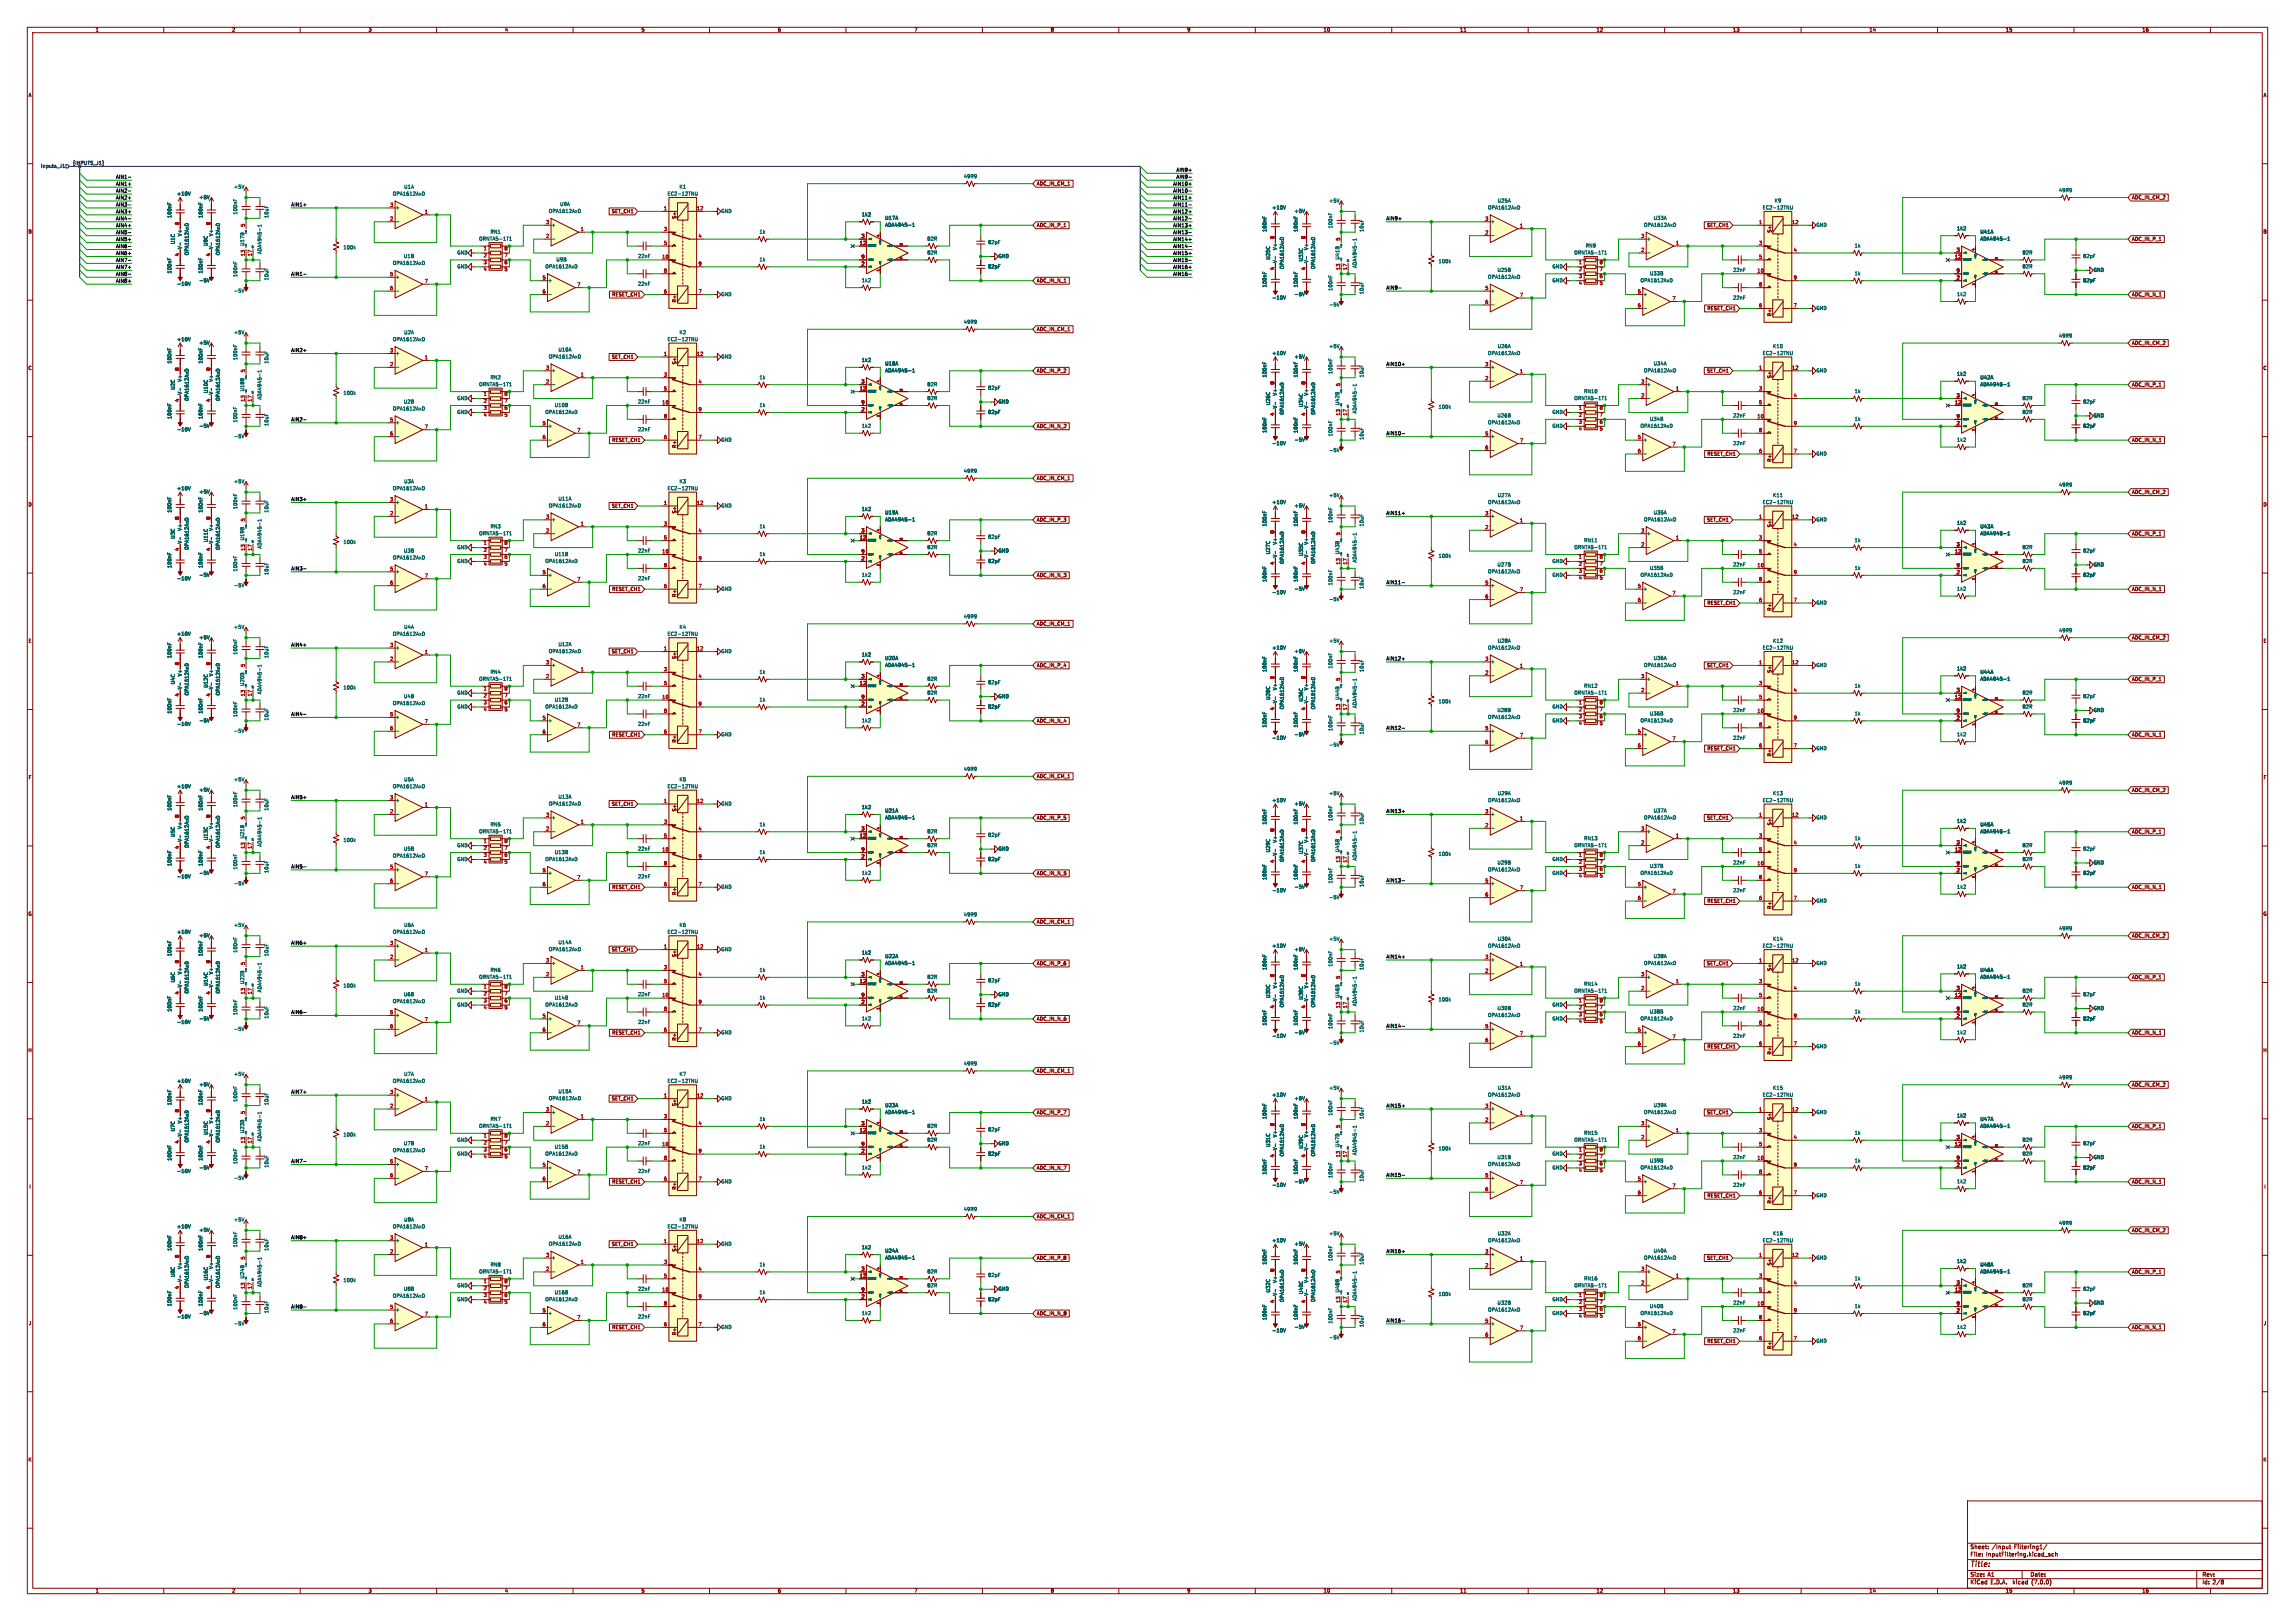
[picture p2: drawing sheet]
<svg xmlns="http://www.w3.org/2000/svg" width="841mm" height="594mm" viewBox="0 0 841 594" stroke-linecap="round" stroke-linejoin="round" font-family="sans-serif">
<defs><g id="words">
<text font-size="2.8" fill="#840000" x="722" y="574.8">Title:</text>
<g font-size="2.1" fill="#840000">
<text x="722" y="567.9">Sheet:</text>
<text x="729.9" y="567.9">/Input</text>
<text x="738.1" y="567.9">Filtering1/</text>
<text x="722" y="570.6">File:</text>
<text x="727.8" y="570.6">InputFiltering.kicad_sch</text>
<text x="722" y="580.8">KiCad</text>
<text x="722" y="578">Size:</text>
<text x="728.3" y="578">A1</text>
<text x="729.4" y="580.8">E.D.A.</text>
<text x="737.7" y="580.8">kicad</text>
<text x="744" y="578">Date:</text>
<text x="744.6" y="580.8">(7.0.0)</text>
<text x="807" y="578.2">Rev:</text>
<text x="807" y="580.8">Id: 2/8</text>
</g>
<g font-size="1.8" fill="#840000">
<text x="35" y="11.8">1</text>
<text x="85" y="11.8">2</text>
<text x="135" y="11.8">3</text>
<text x="185" y="11.8">4</text>
<text x="235" y="11.8">5</text>
<text x="285" y="11.8">6</text>
<text x="335" y="11.8">7</text>
<text x="385" y="11.8">8</text>
<text x="435" y="11.8">9</text>
<text x="485" y="11.8">10</text>
<text x="535" y="11.8">11</text>
<text x="585" y="11.8">12</text>
<text x="635" y="11.8">13</text>
<text x="685" y="11.8">14</text>
<text x="735" y="11.8">15</text>
<text x="785" y="11.8">16</text>
<text x="10.4" y="35.8">A</text>
<text x="829.4" y="35.8">A</text>
<text x="379.9" y="68.2">ADC_IN_CM_1</text>
<text x="781.2" y="73.3">ADC_IN_CM_2</text>
<text x="224" y="78.4">SET_CH1</text>
<text x="248.1" y="80.3" transform="rotate(-90 248.1 80.3)">S+</text>
<text x="379.9" y="83.5">ADC_IN_P_1</text>
<text x="625.3" y="83.5">SET_CH1</text>
<text x="10.3" y="85.8">B</text>
<text x="649.4" y="85.4" transform="rotate(-90 649.4 85.4)">S+</text>
<text x="781.2" y="88.5">ADC_IN_P_1</text>
<text x="829.3" y="85.8">B</text>
<text x="379.9" y="103.8">ADC_IN_N_1</text>
<text x="224.1" y="108.9">RESET_CH1</text>
<text x="248.1" y="110.9" transform="rotate(-90 248.1 110.9)">R+</text>
<text x="625.5" y="113.9">RESET_CH1</text>
<text x="781.2" y="108.9">ADC_IN_N_1</text>
<text x="649.4" y="116" transform="rotate(-90 649.4 116)">R+</text>
<text x="379.9" y="121.6">ADC_IN_CM_1</text>
<text x="224" y="131.7">SET_CH1</text>
<text x="781.2" y="126.6">ADC_IN_CM_2</text>
<text x="10.3" y="135.8">C</text>
<text x="248.1" y="133.6" transform="rotate(-90 248.1 133.6)">S+</text>
<text x="379.9" y="136.8">ADC_IN_P_2</text>
<text x="625.3" y="136.8">SET_CH1</text>
<text x="829.3" y="135.8">C</text>
<text x="649.4" y="138.7" transform="rotate(-90 649.4 138.7)">S+</text>
<text x="781.2" y="141.9">ADC_IN_P_1</text>
<text x="379.9" y="157.1">ADC_IN_N_2</text>
<text x="224.1" y="162.2">RESET_CH1</text>
<text x="248.1" y="164.3" transform="rotate(-90 248.1 164.3)">R+</text>
<text x="625.5" y="167.3">RESET_CH1</text>
<text x="781.2" y="162.2">ADC_IN_N_1</text>
<text x="649.4" y="169.4" transform="rotate(-90 649.4 169.4)">R+</text>
<text x="379.9" y="176.2">ADC_IN_CM_1</text>
<text x="10.3" y="185.8">D</text>
<text x="781.2" y="181.3">ADC_IN_CM_2</text>
<text x="829.3" y="185.8">D</text>
<text x="224" y="186.3">SET_CH1</text>
<text x="248.1" y="188.3" transform="rotate(-90 248.1 188.3)">S+</text>
<text x="379.9" y="191.4">ADC_IN_P_3</text>
<text x="625.3" y="191.4">SET_CH1</text>
<text x="649.4" y="193.3" transform="rotate(-90 649.4 193.3)">S+</text>
<text x="781.2" y="196.5">ADC_IN_P_1</text>
<text x="379.9" y="211.7">ADC_IN_N_3</text>
<text x="224.1" y="216.8">RESET_CH1</text>
<text x="248.1" y="218.9" transform="rotate(-90 248.1 218.9)">R+</text>
<text x="625.5" y="221.9">RESET_CH1</text>
<text x="781.2" y="216.8">ADC_IN_N_1</text>
<text x="649.4" y="224" transform="rotate(-90 649.4 224)">R+</text>
<text x="379.9" y="229.5">ADC_IN_CM_1</text>
<text x="10.4" y="235.8">E</text>
<text x="224" y="239.7">SET_CH1</text>
<text x="781.2" y="234.6">ADC_IN_CM_2</text>
<text x="829.3" y="235.8">E</text>
<text x="248.1" y="241.6" transform="rotate(-90 248.1 241.6)">S+</text>
<text x="379.9" y="244.8">ADC_IN_P_4</text>
<text x="625.3" y="244.8">SET_CH1</text>
<text x="649.4" y="246.7" transform="rotate(-90 649.4 246.7)">S+</text>
<text x="781.2" y="249.8">ADC_IN_P_1</text>
<text x="379.9" y="265.1">ADC_IN_N_4</text>
<text x="224.1" y="270.2">RESET_CH1</text>
<text x="248.1" y="272.2" transform="rotate(-90 248.1 272.2)">R+</text>
<text x="625.5" y="275.2">RESET_CH1</text>
<text x="781.2" y="270.2">ADC_IN_N_1</text>
<text x="649.4" y="277.3" transform="rotate(-90 649.4 277.3)">R+</text>
<text x="10.4" y="285.8">F</text>
<text x="379.9" y="285.4">ADC_IN_CM_1</text>
<text x="829.4" y="285.8">F</text>
<text x="781.2" y="290.5">ADC_IN_CM_2</text>
<text x="224" y="295.6">SET_CH1</text>
<text x="248.1" y="297.5" transform="rotate(-90 248.1 297.5)">S+</text>
<text x="379.9" y="300.6">ADC_IN_P_5</text>
<text x="625.3" y="300.6">SET_CH1</text>
<text x="649.4" y="302.6" transform="rotate(-90 649.4 302.6)">S+</text>
<text x="781.2" y="305.7">ADC_IN_P_1</text>
<text x="379.9" y="321">ADC_IN_N_5</text>
<text x="224.1" y="326">RESET_CH1</text>
<text x="248.1" y="328.1" transform="rotate(-90 248.1 328.1)">R+</text>
<text x="781.2" y="326">ADC_IN_N_1</text>
<text x="10.3" y="335.8">G</text>
<text x="625.5" y="331.1">RESET_CH1</text>
<text x="649.4" y="333.2" transform="rotate(-90 649.4 333.2)">R+</text>
<text x="829.3" y="335.8">G</text>
<text x="379.9" y="338.7">ADC_IN_CM_1</text>
<text x="781.2" y="343.8">ADC_IN_CM_2</text>
<text x="224" y="348.9">SET_CH1</text>
<text x="248.1" y="350.8" transform="rotate(-90 248.1 350.8)">S+</text>
<text x="379.9" y="354">ADC_IN_P_6</text>
<text x="625.3" y="354">SET_CH1</text>
<text x="649.4" y="355.9" transform="rotate(-90 649.4 355.9)">S+</text>
<text x="781.2" y="359.1">ADC_IN_P_1</text>
<text x="379.9" y="374.3">ADC_IN_N_6</text>
<text x="224.1" y="379.4">RESET_CH1</text>
<text x="248.1" y="381.5" transform="rotate(-90 248.1 381.5)">R+</text>
<text x="781.2" y="379.4">ADC_IN_N_1</text>
<text x="10.3" y="385.8">H</text>
<text x="625.5" y="384.5">RESET_CH1</text>
<text x="649.4" y="386.5" transform="rotate(-90 649.4 386.5)">R+</text>
<text x="829.3" y="385.8">H</text>
<text x="379.9" y="393.3">ADC_IN_CM_1</text>
<text x="781.2" y="398.4">ADC_IN_CM_2</text>
<text x="224" y="403.5">SET_CH1</text>
<text x="248.1" y="405.4" transform="rotate(-90 248.1 405.4)">S+</text>
<text x="379.9" y="408.6">ADC_IN_P_7</text>
<text x="625.3" y="408.6">SET_CH1</text>
<text x="649.4" y="410.5" transform="rotate(-90 649.4 410.5)">S+</text>
<text x="781.2" y="413.7">ADC_IN_P_1</text>
<text x="379.9" y="428.9">ADC_IN_N_7</text>
<text x="10.6" y="435.8">I</text>
<text x="224.1" y="434">RESET_CH1</text>
<text x="248.1" y="436.1" transform="rotate(-90 248.1 436.1)">R+</text>
<text x="781.2" y="434">ADC_IN_N_1</text>
<text x="829.6" y="435.8">I</text>
<text x="625.5" y="439.1">RESET_CH1</text>
<text x="649.4" y="441.1" transform="rotate(-90 649.4 441.1)">R+</text>
<text x="379.9" y="446.7">ADC_IN_CM_1</text>
<text x="781.2" y="451.8">ADC_IN_CM_2</text>
<text x="224" y="456.8">SET_CH1</text>
<text x="248.1" y="458.8" transform="rotate(-90 248.1 458.8)">S+</text>
<text x="379.9" y="461.9">ADC_IN_P_8</text>
<text x="625.3" y="461.9">SET_CH1</text>
<text x="649.4" y="463.8" transform="rotate(-90 649.4 463.8)">S+</text>
<text x="781.2" y="467">ADC_IN_P_1</text>
<text x="10.4" y="485.8">J</text>
<text x="379.9" y="482.2">ADC_IN_N_8</text>
<text x="829.4" y="485.8">J</text>
<text x="224.1" y="487.3">RESET_CH1</text>
<text x="248.1" y="489.4" transform="rotate(-90 248.1 489.4)">R+</text>
<text x="781.2" y="487.3">ADC_IN_N_1</text>
<text x="625.5" y="492.4">RESET_CH1</text>
<text x="649.4" y="494.5" transform="rotate(-90 649.4 494.5)">R+</text>
<text x="10.3" y="535.8">K</text>
<text x="829.3" y="535.8">K</text>
<text x="35" y="583.8">1</text>
<text x="85" y="583.8">2</text>
<text x="135" y="583.8">3</text>
<text x="185" y="583.8">4</text>
<text x="235" y="583.8">5</text>
<text x="285" y="583.8">6</text>
<text x="335" y="583.8">7</text>
<text x="385" y="583.8">8</text>
<text x="435" y="583.8">9</text>
<text x="485" y="583.8">10</text>
<text x="535" y="583.8">11</text>
<text x="585" y="583.8">12</text>
<text x="635" y="583.8">13</text>
<text x="685" y="583.8">14</text>
<text x="735" y="583.8">15</text>
<text x="785" y="583.8">16</text>
</g>
<g font-size="1.8" fill="#000084">
<text x="14.9" y="61.8">Inputs_J1</text>
<text x="26.7" y="60.6">{INPUTS_J1}</text>
</g>
<g font-size="1.8" fill="#0f0f0f">
<text x="42.3" y="65.7">AIN1-</text>
<text x="430.9" y="63.1">AIN9+</text>
<text x="430.9" y="65.7">AIN9-</text>
<text x="42.3" y="68.2">AIN1+</text>
<text x="42.3" y="70.8">AIN2-</text>
<text x="429.7" y="70.8">AIN10-</text>
<text x="429.7" y="68.2">AIN10+</text>
<text x="42.3" y="73.3">AIN2+</text>
<text x="42.3" y="75.8">AIN3-</text>
<text x="106.7" y="75.8">AIN1+</text>
<text x="429.7" y="75.8">AIN11-</text>
<text x="429.7" y="73.3">AIN11+</text>
<text x="42.3" y="80.9">AIN4-</text>
<text x="42.3" y="83.5">AIN4+</text>
<text x="42.3" y="78.4">AIN3+</text>
<text x="429.7" y="80.9">AIN12-</text>
<text x="429.7" y="78.4">AIN12+</text>
<text x="429.7" y="83.5">AIN13+</text>
<text x="508" y="80.9">AIN9+</text>
<text x="42.3" y="88.5">AIN5+</text>
<text x="42.3" y="86">AIN5-</text>
<text x="429.7" y="88.5">AIN14+</text>
<text x="429.7" y="86">AIN13-</text>
<text x="42.3" y="93.6">AIN6+</text>
<text x="42.3" y="91.1">AIN6-</text>
<text x="429.7" y="93.6">AIN15+</text>
<text x="429.7" y="91.1">AIN14-</text>
<text x="42.3" y="96.2">AIN7-</text>
<text x="42.3" y="101.2">AIN8-</text>
<text x="42.3" y="98.7">AIN7+</text>
<text x="106.7" y="101.2">AIN1-</text>
<text x="429.7" y="98.7">AIN16+</text>
<text x="429.7" y="101.2">AIN16-</text>
<text x="429.7" y="96.2">AIN15-</text>
<text x="42.3" y="103.8">AIN8+</text>
<text x="508" y="106.3">AIN9-</text>
<text x="106.7" y="129.2">AIN2+</text>
<text x="508" y="134.3">AIN10+</text>
<text x="106.7" y="154.6">AIN2-</text>
<text x="508" y="159.7">AIN10-</text>
<text x="106.7" y="183.8">AIN3+</text>
<text x="508" y="188.9">AIN11+</text>
<text x="106.7" y="209.2">AIN3-</text>
<text x="508" y="214.3">AIN11-</text>
<text x="106.7" y="237.1">AIN4+</text>
<text x="508" y="242.2">AIN12+</text>
<text x="106.7" y="262.5">AIN4-</text>
<text x="508" y="267.6">AIN12-</text>
<text x="106.7" y="293">AIN5+</text>
<text x="508" y="298.1">AIN13+</text>
<text x="106.7" y="318.4">AIN5-</text>
<text x="508" y="323.5">AIN13-</text>
<text x="106.7" y="346.4">AIN6+</text>
<text x="508" y="351.4">AIN14+</text>
<text x="106.7" y="371.8">AIN6-</text>
<text x="508" y="376.8">AIN14-</text>
<text x="106.7" y="401">AIN7+</text>
<text x="508" y="406.1">AIN15+</text>
<text x="106.7" y="426.4">AIN7-</text>
<text x="508" y="431.5">AIN15-</text>
<text x="106.7" y="454.3">AIN8+</text>
<text x="508" y="459.4">AIN16+</text>
<text x="106.7" y="479.7">AIN8-</text>
<text x="508" y="484.8">AIN16-</text>
</g>
<g font-size="1.8" fill="#006464">
<text x="353.1" y="65.6">49R9</text>
<text x="64.8" y="71.9">+10V</text>
<text x="85.6" y="69.4">+5V</text>
<text x="143.8" y="71.9">OPA1612AxD</text>
<text x="148" y="69.4">U1A</text>
<text x="244.5" y="71.9">EC2-12TNU</text>
<text x="248.9" y="69.4">K1</text>
<text x="754.4" y="70.7">49R9</text>
<text x="72.9" y="73.2">+5V</text>
<text x="144.9" y="77">+</text>
<text x="205.1" y="75.8">U9A</text>
<text x="466.1" y="77">+10V</text>
<text x="487" y="74.5">+5V</text>
<text x="545.2" y="77">OPA1612AxD</text>
<text x="548.7" y="74.5">U25A</text>
<text x="645.8" y="77">EC2-12TNU</text>
<text x="650.2" y="74.5">K9</text>
<text x="63.1" y="80" transform="rotate(-90 63.1 80)">100nF</text>
<text x="74.5" y="80" transform="rotate(-90 74.5 80)">100nF</text>
<text x="87.2" y="78.7" transform="rotate(-90 87.2 78.7)">100nF</text>
<text x="98.6" y="80" transform="rotate(-90 98.6 80)">10uF</text>
<text x="201" y="78.3">OPA1612AxD</text>
<text x="202.1" y="83.4">+</text>
<text x="264.2" y="78.3">GND</text>
<text x="315.7" y="79.6">1k2</text>
<text x="324.3" y="80.8">U17A</text>
<text x="324.3" y="83.4">ADA4945-1</text>
<text x="474.3" y="78.3">+5V</text>
<text x="488.5" y="83.8" transform="rotate(-90 488.5 83.8)">100nF</text>
<text x="546.2" y="82.1">+</text>
<text x="602.3" y="83.4">OPA1612AxD</text>
<text x="605.8" y="80.8">U33A</text>
<text x="665.5" y="83.4">GND</text>
<text x="64.3" y="89.6" transform="rotate(-90 64.3 89.6)">U1C</text>
<text x="66.9" y="86.7" transform="rotate(-90 66.9 86.7)">V+</text>
<text x="78.3" y="86.7" transform="rotate(-90 78.3 86.7)">V+</text>
<text x="175.5" y="88.5">ORNTA5-1T1</text>
<text x="179.6" y="85.9">RN1</text>
<text x="278.2" y="85.9">1k</text>
<text x="339.7" y="88.5">82R</text>
<text x="362" y="89.7">82pF</text>
<text x="464.4" y="85.1" transform="rotate(-90 464.4 85.1)">100nF</text>
<text x="475.8" y="85.1" transform="rotate(-90 475.8 85.1)">100nF</text>
<text x="499.9" y="85.1" transform="rotate(-90 499.9 85.1)">10uF</text>
<text x="603.4" y="88.5">+</text>
<text x="717" y="84.6">1k2</text>
<text x="725.6" y="85.9">U41A</text>
<text x="725.6" y="88.5">ADA4945-1</text>
<text x="66.9" y="91.3" transform="rotate(-90 66.9 91.3)">V-</text>
<text x="69.4" y="93.6" transform="rotate(-90 69.4 93.6)">OPA1612AxD</text>
<text x="76.4" y="90.2" transform="rotate(-90 76.4 90.2)">U9C</text>
<text x="78.3" y="91.3" transform="rotate(-90 78.3 91.3)">V-</text>
<text x="80.8" y="93.6" transform="rotate(-90 80.8 93.6)">OPA1612AxD</text>
<text x="89.7" y="90.2" transform="rotate(-90 89.7 90.2)">U17B</text>
<text x="96.1" y="93.2" transform="rotate(-90 96.1 93.2)">ADA4945-1</text>
<text x="125.7" y="91.6">100k</text>
<text x="147.9" y="94.8">U1B</text>
<text x="167.4" y="93.5">GND</text>
<text x="233.7" y="94.8">22nF</text>
<text x="339.7" y="93.5">82R</text>
<text x="365.8" y="94.8">GND</text>
<text x="465.6" y="95.3" transform="rotate(-90 465.6 95.3)">U25C</text>
<text x="468.2" y="91.8" transform="rotate(-90 468.2 91.8)">V+</text>
<text x="477.7" y="95.9" transform="rotate(-90 477.7 95.9)">U33C</text>
<text x="479.6" y="91.8" transform="rotate(-90 479.6 91.8)">V+</text>
<text x="491" y="95.3" transform="rotate(-90 491 95.3)">U41B</text>
<text x="576.8" y="93.5">ORNTA5-1T1</text>
<text x="581" y="91">RN9</text>
<text x="679.5" y="91">1k</text>
<text x="741" y="93.5">82R</text>
<text x="763.3" y="94.8">82pF</text>
<text x="63.1" y="100.3" transform="rotate(-90 63.1 100.3)">100nF</text>
<text x="74.5" y="100.3" transform="rotate(-90 74.5 100.3)">100nF</text>
<text x="87.2" y="101.6" transform="rotate(-90 87.2 101.6)">100nF</text>
<text x="143.8" y="97.3">OPA1612AxD</text>
<text x="167.4" y="98.6">GND</text>
<text x="199.7" y="98.6">OPA1612AxD</text>
<text x="203.8" y="96.1">U9B</text>
<text x="278.2" y="96.1">1k</text>
<text x="362" y="98.6">82pF</text>
<text x="468.2" y="96.4" transform="rotate(-90 468.2 96.4)">V-</text>
<text x="470.7" y="98.7" transform="rotate(-90 470.7 98.7)">OPA1612AxD</text>
<text x="479.6" y="96.4" transform="rotate(-90 479.6 96.4)">V-</text>
<text x="482.2" y="98.7" transform="rotate(-90 482.2 98.7)">OPA1612AxD</text>
<text x="497.4" y="98.3" transform="rotate(-90 497.4 98.3)">ADA4945-1</text>
<text x="527.1" y="96.7">100k</text>
<text x="548.6" y="99.9">U25B</text>
<text x="568.8" y="98.6">GND</text>
<text x="604.5" y="101.2">U33B</text>
<text x="635" y="99.9">22nF</text>
<text x="679.5" y="101.2">1k</text>
<text x="741" y="98.6">82R</text>
<text x="767.1" y="99.9">GND</text>
<text x="64.8" y="105">-10V</text>
<text x="72.9" y="103.7">-5V</text>
<text x="85.6" y="107.5">-5V</text>
<text x="98.6" y="102.9" transform="rotate(-90 98.6 102.9)">10uF</text>
<text x="144.9" y="102.4">+</text>
<text x="200.8" y="103.7">+</text>
<text x="233.7" y="105">22nF</text>
<text x="315.7" y="103.7">1k2</text>
<text x="464.4" y="105.4" transform="rotate(-90 464.4 105.4)">100nF</text>
<text x="475.8" y="105.4" transform="rotate(-90 475.8 105.4)">100nF</text>
<text x="488.5" y="106.7" transform="rotate(-90 488.5 106.7)">100nF</text>
<text x="499.9" y="107.9" transform="rotate(-90 499.9 107.9)">10uF</text>
<text x="545.2" y="102.4">OPA1612AxD</text>
<text x="546.2" y="107.5">+</text>
<text x="568.8" y="103.7">GND</text>
<text x="601" y="103.7">OPA1612AxD</text>
<text x="763.3" y="103.7">82pF</text>
<text x="264.2" y="108.8">GND</text>
<text x="466.1" y="110">-10V</text>
<text x="474.3" y="108.8">-5V</text>
<text x="487" y="112.6">-5V</text>
<text x="602.1" y="108.8">+</text>
<text x="635" y="110">22nF</text>
<text x="665.5" y="113.9">GND</text>
<text x="717" y="108.8">1k2</text>
<text x="353.1" y="118.9">49R9</text>
<text x="64.8" y="125.3">+10V</text>
<text x="85.6" y="122.7">+5V</text>
<text x="143.8" y="125.3">OPA1612AxD</text>
<text x="148" y="122.7">U2A</text>
<text x="244.5" y="125.3">EC2-12TNU</text>
<text x="248.9" y="122.7">K2</text>
<text x="754.4" y="124">49R9</text>
<text x="72.9" y="126.6">+5V</text>
<text x="144.9" y="130.4">+</text>
<text x="201" y="131.6">OPA1612AxD</text>
<text x="204.5" y="129.1">U10A</text>
<text x="264.2" y="131.6">GND</text>
<text x="466.1" y="130.4">+10V</text>
<text x="474.3" y="131.6">+5V</text>
<text x="487" y="127.8">+5V</text>
<text x="545.2" y="130.4">OPA1612AxD</text>
<text x="548.7" y="127.8">U26A</text>
<text x="645.8" y="130.4">EC2-12TNU</text>
<text x="649.6" y="127.8">K10</text>
<text x="63.1" y="133.3" transform="rotate(-90 63.1 133.3)">100nF</text>
<text x="74.5" y="133.3" transform="rotate(-90 74.5 133.3)">100nF</text>
<text x="87.2" y="132.1" transform="rotate(-90 87.2 132.1)">100nF</text>
<text x="98.6" y="133.3" transform="rotate(-90 98.6 133.3)">10uF</text>
<text x="202.1" y="136.7">+</text>
<text x="315.7" y="132.9">1k2</text>
<text x="324.3" y="134.2">U18A</text>
<text x="324.3" y="136.7">ADA4945-1</text>
<text x="488.5" y="137.2" transform="rotate(-90 488.5 137.2)">100nF</text>
<text x="546.2" y="135.4">+</text>
<text x="602.3" y="136.7">OPA1612AxD</text>
<text x="605.8" y="134.2">U34A</text>
<text x="665.5" y="136.7">GND</text>
<text x="717" y="138">1k2</text>
<text x="64.3" y="142.9" transform="rotate(-90 64.3 142.9)">U2C</text>
<text x="66.9" y="140.1" transform="rotate(-90 66.9 140.1)">V+</text>
<text x="78.3" y="140.1" transform="rotate(-90 78.3 140.1)">V+</text>
<text x="89.7" y="143.5" transform="rotate(-90 89.7 143.5)">U18B</text>
<text x="175.5" y="141.8">ORNTA5-1T1</text>
<text x="179.6" y="139.3">RN2</text>
<text x="278.2" y="139.3">1k</text>
<text x="339.7" y="141.8">82R</text>
<text x="362" y="143.1">82pF</text>
<text x="464.4" y="138.4" transform="rotate(-90 464.4 138.4)">100nF</text>
<text x="475.8" y="138.4" transform="rotate(-90 475.8 138.4)">100nF</text>
<text x="499.9" y="138.4" transform="rotate(-90 499.9 138.4)">10uF</text>
<text x="603.4" y="141.8">+</text>
<text x="725.6" y="139.3">U42A</text>
<text x="725.6" y="141.8">ADA4945-1</text>
<text x="66.9" y="144.7" transform="rotate(-90 66.9 144.7)">V-</text>
<text x="69.4" y="147" transform="rotate(-90 69.4 147)">OPA1612AxD</text>
<text x="76.4" y="144.2" transform="rotate(-90 76.4 144.2)">U10C</text>
<text x="78.3" y="144.7" transform="rotate(-90 78.3 144.7)">V-</text>
<text x="80.8" y="147" transform="rotate(-90 80.8 147)">OPA1612AxD</text>
<text x="96.1" y="146.6" transform="rotate(-90 96.1 146.6)">ADA4945-1</text>
<text x="125.7" y="145">100k</text>
<text x="147.9" y="148.1">U2B</text>
<text x="167.4" y="146.9">GND</text>
<text x="203.2" y="149.4">U10B</text>
<text x="233.7" y="148.1">22nF</text>
<text x="278.2" y="149.4">1k</text>
<text x="339.7" y="146.9">82R</text>
<text x="365.8" y="148.1">GND</text>
<text x="465.6" y="148.6" transform="rotate(-90 465.6 148.6)">U26C</text>
<text x="468.2" y="149.7" transform="rotate(-90 468.2 149.7)">V-</text>
<text x="468.2" y="145.2" transform="rotate(-90 468.2 145.2)">V+</text>
<text x="477.7" y="149.3" transform="rotate(-90 477.7 149.3)">U34C</text>
<text x="479.6" y="149.7" transform="rotate(-90 479.6 149.7)">V-</text>
<text x="479.6" y="145.2" transform="rotate(-90 479.6 145.2)">V+</text>
<text x="491" y="148.6" transform="rotate(-90 491 148.6)">U42B</text>
<text x="576.8" y="146.9">ORNTA5-1T1</text>
<text x="580.4" y="144.3">RN10</text>
<text x="679.5" y="144.3">1k</text>
<text x="741" y="146.9">82R</text>
<text x="763.3" y="148.1">82pF</text>
<text x="63.1" y="153.7" transform="rotate(-90 63.1 153.7)">100nF</text>
<text x="74.5" y="153.7" transform="rotate(-90 74.5 153.7)">100nF</text>
<text x="87.2" y="154.9" transform="rotate(-90 87.2 154.9)">100nF</text>
<text x="143.8" y="150.7">OPA1612AxD</text>
<text x="144.9" y="155.8">+</text>
<text x="167.4" y="152">GND</text>
<text x="199.7" y="152">OPA1612AxD</text>
<text x="362" y="152">82pF</text>
<text x="470.7" y="152.1" transform="rotate(-90 470.7 152.1)">OPA1612AxD</text>
<text x="482.2" y="152.1" transform="rotate(-90 482.2 152.1)">OPA1612AxD</text>
<text x="497.4" y="151.6" transform="rotate(-90 497.4 151.6)">ADA4945-1</text>
<text x="527.1" y="150">100k</text>
<text x="545.2" y="155.8">OPA1612AxD</text>
<text x="548.6" y="153.2">U26B</text>
<text x="568.8" y="152">GND</text>
<text x="604.5" y="154.5">U34B</text>
<text x="635" y="153.2">22nF</text>
<text x="679.5" y="154.5">1k</text>
<text x="741" y="152">82R</text>
<text x="767.1" y="153.2">GND</text>
<text x="64.8" y="158.3">-10V</text>
<text x="72.9" y="157">-5V</text>
<text x="85.6" y="160.8">-5V</text>
<text x="98.6" y="156.2" transform="rotate(-90 98.6 156.2)">10uF</text>
<text x="200.8" y="157">+</text>
<text x="233.7" y="158.3">22nF</text>
<text x="315.7" y="157">1k2</text>
<text x="464.4" y="158.7" transform="rotate(-90 464.4 158.7)">100nF</text>
<text x="475.8" y="158.7" transform="rotate(-90 475.8 158.7)">100nF</text>
<text x="488.5" y="160" transform="rotate(-90 488.5 160)">100nF</text>
<text x="499.9" y="161.3" transform="rotate(-90 499.9 161.3)">10uF</text>
<text x="546.2" y="160.8">+</text>
<text x="568.8" y="157">GND</text>
<text x="601" y="157">OPA1612AxD</text>
<text x="763.3" y="157">82pF</text>
<text x="264.2" y="162.1">GND</text>
<text x="466.1" y="163.4">-10V</text>
<text x="474.3" y="162.1">-5V</text>
<text x="487" y="165.9">-5V</text>
<text x="602.1" y="162.1">+</text>
<text x="635" y="163.4">22nF</text>
<text x="665.5" y="167.2">GND</text>
<text x="717" y="162.1">1k2</text>
<text x="353.1" y="173.5">49R9</text>
<text x="64.8" y="179.9">+10V</text>
<text x="85.6" y="177.4">+5V</text>
<text x="143.8" y="179.9">OPA1612AxD</text>
<text x="148" y="177.4">U3A</text>
<text x="244.5" y="179.9">EC2-12TNU</text>
<text x="248.9" y="177.4">K3</text>
<text x="754.4" y="178.6">49R9</text>
<text x="72.9" y="181.2">+5V</text>
<text x="144.9" y="185">+</text>
<text x="204.5" y="183.7">U11A</text>
<text x="466.1" y="185">+10V</text>
<text x="487" y="182.4">+5V</text>
<text x="545.2" y="185">OPA1612AxD</text>
<text x="548.7" y="182.4">U27A</text>
<text x="645.8" y="185">EC2-12TNU</text>
<text x="649.6" y="182.4">K11</text>
<text x="63.1" y="188" transform="rotate(-90 63.1 188)">100nF</text>
<text x="74.5" y="188" transform="rotate(-90 74.5 188)">100nF</text>
<text x="87.2" y="186.7" transform="rotate(-90 87.2 186.7)">100nF</text>
<text x="98.6" y="188" transform="rotate(-90 98.6 188)">10uF</text>
<text x="201" y="186.2">OPA1612AxD</text>
<text x="202.1" y="191.3">+</text>
<text x="264.2" y="186.2">GND</text>
<text x="315.7" y="187.5">1k2</text>
<text x="324.3" y="188.8">U19A</text>
<text x="324.3" y="191.3">ADA4945-1</text>
<text x="474.3" y="186.2">+5V</text>
<text x="488.5" y="191.8" transform="rotate(-90 488.5 191.8)">100nF</text>
<text x="546.2" y="190.1">+</text>
<text x="602.3" y="191.3">OPA1612AxD</text>
<text x="605.8" y="188.8">U35A</text>
<text x="665.5" y="191.3">GND</text>
<text x="64.3" y="197.5" transform="rotate(-90 64.3 197.5)">U3C</text>
<text x="66.9" y="194.7" transform="rotate(-90 66.9 194.7)">V+</text>
<text x="78.3" y="194.7" transform="rotate(-90 78.3 194.7)">V+</text>
<text x="175.5" y="196.4">ORNTA5-1T1</text>
<text x="179.6" y="193.9">RN3</text>
<text x="278.2" y="193.9">1k</text>
<text x="339.7" y="196.4">82R</text>
<text x="362" y="197.7">82pF</text>
<text x="464.4" y="193" transform="rotate(-90 464.4 193)">100nF</text>
<text x="475.8" y="193" transform="rotate(-90 475.8 193)">100nF</text>
<text x="499.9" y="193" transform="rotate(-90 499.9 193)">10uF</text>
<text x="603.4" y="196.4">+</text>
<text x="717" y="192.6">1k2</text>
<text x="725.6" y="193.9">U43A</text>
<text x="725.6" y="196.4">ADA4945-1</text>
<text x="66.9" y="199.3" transform="rotate(-90 66.9 199.3)">V-</text>
<text x="69.4" y="201.6" transform="rotate(-90 69.4 201.6)">OPA1612AxD</text>
<text x="76.4" y="198.8" transform="rotate(-90 76.4 198.8)">U11C</text>
<text x="78.3" y="199.3" transform="rotate(-90 78.3 199.3)">V-</text>
<text x="80.8" y="201.6" transform="rotate(-90 80.8 201.6)">OPA1612AxD</text>
<text x="89.7" y="198.2" transform="rotate(-90 89.7 198.2)">U19B</text>
<text x="96.1" y="201.2" transform="rotate(-90 96.1 201.2)">ADA4945-1</text>
<text x="125.7" y="199.6">100k</text>
<text x="147.9" y="202.8">U3B</text>
<text x="167.4" y="201.5">GND</text>
<text x="233.7" y="202.8">22nF</text>
<text x="339.7" y="201.5">82R</text>
<text x="365.8" y="202.8">GND</text>
<text x="465.6" y="203.2" transform="rotate(-90 465.6 203.2)">U27C</text>
<text x="468.2" y="199.8" transform="rotate(-90 468.2 199.8)">V+</text>
<text x="477.7" y="203.9" transform="rotate(-90 477.7 203.9)">U35C</text>
<text x="479.6" y="199.8" transform="rotate(-90 479.6 199.8)">V+</text>
<text x="491" y="203.2" transform="rotate(-90 491 203.2)">U43B</text>
<text x="576.8" y="201.5">ORNTA5-1T1</text>
<text x="580.4" y="198.9">RN11</text>
<text x="679.5" y="198.9">1k</text>
<text x="741" y="201.5">82R</text>
<text x="763.3" y="202.8">82pF</text>
<text x="63.1" y="208.3" transform="rotate(-90 63.1 208.3)">100nF</text>
<text x="74.5" y="208.3" transform="rotate(-90 74.5 208.3)">100nF</text>
<text x="87.2" y="209.5" transform="rotate(-90 87.2 209.5)">100nF</text>
<text x="143.8" y="205.3">OPA1612AxD</text>
<text x="167.4" y="206.6">GND</text>
<text x="199.7" y="206.6">OPA1612AxD</text>
<text x="203.2" y="204">U11B</text>
<text x="278.2" y="204">1k</text>
<text x="362" y="206.6">82pF</text>
<text x="468.2" y="204.3" transform="rotate(-90 468.2 204.3)">V-</text>
<text x="470.7" y="206.7" transform="rotate(-90 470.7 206.7)">OPA1612AxD</text>
<text x="479.6" y="204.3" transform="rotate(-90 479.6 204.3)">V-</text>
<text x="482.2" y="206.7" transform="rotate(-90 482.2 206.7)">OPA1612AxD</text>
<text x="497.4" y="206.3" transform="rotate(-90 497.4 206.3)">ADA4945-1</text>
<text x="527.1" y="204.7">100k</text>
<text x="548.6" y="207.8">U27B</text>
<text x="568.8" y="206.6">GND</text>
<text x="604.5" y="209.1">U35B</text>
<text x="635" y="207.8">22nF</text>
<text x="679.5" y="209.1">1k</text>
<text x="741" y="206.6">82R</text>
<text x="767.1" y="207.8">GND</text>
<text x="64.8" y="212.9">-10V</text>
<text x="72.9" y="211.6">-5V</text>
<text x="85.6" y="215.5">-5V</text>
<text x="98.6" y="210.8" transform="rotate(-90 98.6 210.8)">10uF</text>
<text x="144.9" y="210.4">+</text>
<text x="200.8" y="211.6">+</text>
<text x="233.7" y="212.9">22nF</text>
<text x="315.7" y="211.6">1k2</text>
<text x="464.4" y="213.4" transform="rotate(-90 464.4 213.4)">100nF</text>
<text x="475.8" y="213.4" transform="rotate(-90 475.8 213.4)">100nF</text>
<text x="488.5" y="214.6" transform="rotate(-90 488.5 214.6)">100nF</text>
<text x="499.9" y="215.9" transform="rotate(-90 499.9 215.9)">10uF</text>
<text x="545.2" y="210.4">OPA1612AxD</text>
<text x="546.2" y="215.5">+</text>
<text x="568.8" y="211.6">GND</text>
<text x="601" y="211.6">OPA1612AxD</text>
<text x="763.3" y="211.6">82pF</text>
<text x="264.2" y="216.7">GND</text>
<text x="466.1" y="218">-10V</text>
<text x="474.3" y="216.7">-5V</text>
<text x="487" y="220.5">-5V</text>
<text x="602.1" y="216.7">+</text>
<text x="635" y="218">22nF</text>
<text x="665.5" y="221.8">GND</text>
<text x="717" y="216.7">1k2</text>
<text x="353.1" y="226.9">49R9</text>
<text x="64.8" y="233.2">+10V</text>
<text x="85.6" y="230.7">+5V</text>
<text x="143.8" y="233.2">OPA1612AxD</text>
<text x="148" y="230.7">U4A</text>
<text x="244.5" y="233.2">EC2-12TNU</text>
<text x="248.9" y="230.7">K4</text>
<text x="754.4" y="232">49R9</text>
<text x="72.9" y="234.5">+5V</text>
<text x="144.9" y="238.3">+</text>
<text x="201" y="239.6">OPA1612AxD</text>
<text x="204.5" y="237">U12A</text>
<text x="264.2" y="239.6">GND</text>
<text x="466.1" y="238.3">+10V</text>
<text x="474.3" y="239.6">+5V</text>
<text x="487" y="235.8">+5V</text>
<text x="545.2" y="238.3">OPA1612AxD</text>
<text x="548.7" y="235.8">U28A</text>
<text x="645.8" y="238.3">EC2-12TNU</text>
<text x="649.6" y="235.8">K12</text>
<text x="63.1" y="241.3" transform="rotate(-90 63.1 241.3)">100nF</text>
<text x="74.5" y="241.3" transform="rotate(-90 74.5 241.3)">100nF</text>
<text x="87.2" y="240" transform="rotate(-90 87.2 240)">100nF</text>
<text x="98.6" y="241.3" transform="rotate(-90 98.6 241.3)">10uF</text>
<text x="202.1" y="244.7">+</text>
<text x="315.7" y="240.9">1k2</text>
<text x="324.3" y="242.1">U20A</text>
<text x="324.3" y="244.7">ADA4945-1</text>
<text x="488.5" y="245.1" transform="rotate(-90 488.5 245.1)">100nF</text>
<text x="546.2" y="243.4">+</text>
<text x="602.3" y="244.7">OPA1612AxD</text>
<text x="605.8" y="242.1">U36A</text>
<text x="665.5" y="244.7">GND</text>
<text x="717" y="245.9">1k2</text>
<text x="64.3" y="250.9" transform="rotate(-90 64.3 250.9)">U4C</text>
<text x="66.9" y="248" transform="rotate(-90 66.9 248)">V+</text>
<text x="78.3" y="248" transform="rotate(-90 78.3 248)">V+</text>
<text x="89.7" y="251.5" transform="rotate(-90 89.7 251.5)">U20B</text>
<text x="175.5" y="249.7">ORNTA5-1T1</text>
<text x="179.6" y="247.2">RN4</text>
<text x="278.2" y="247.2">1k</text>
<text x="339.7" y="249.7">82R</text>
<text x="362" y="251">82pF</text>
<text x="464.4" y="246.4" transform="rotate(-90 464.4 246.4)">100nF</text>
<text x="475.8" y="246.4" transform="rotate(-90 475.8 246.4)">100nF</text>
<text x="499.9" y="246.4" transform="rotate(-90 499.9 246.4)">10uF</text>
<text x="603.4" y="249.7">+</text>
<text x="725.6" y="247.2">U44A</text>
<text x="725.6" y="249.7">ADA4945-1</text>
<text x="66.9" y="252.6" transform="rotate(-90 66.9 252.6)">V-</text>
<text x="69.4" y="254.9" transform="rotate(-90 69.4 254.9)">OPA1612AxD</text>
<text x="76.4" y="252.1" transform="rotate(-90 76.4 252.1)">U12C</text>
<text x="78.3" y="252.6" transform="rotate(-90 78.3 252.6)">V-</text>
<text x="80.8" y="254.9" transform="rotate(-90 80.8 254.9)">OPA1612AxD</text>
<text x="96.1" y="254.5" transform="rotate(-90 96.1 254.5)">ADA4945-1</text>
<text x="125.7" y="252.9">100k</text>
<text x="147.9" y="256.1">U4B</text>
<text x="167.4" y="254.8">GND</text>
<text x="203.2" y="257.4">U12B</text>
<text x="233.7" y="256.1">22nF</text>
<text x="278.2" y="257.4">1k</text>
<text x="339.7" y="254.8">82R</text>
<text x="365.8" y="256.1">GND</text>
<text x="465.6" y="256.6" transform="rotate(-90 465.6 256.6)">U28C</text>
<text x="468.2" y="257.7" transform="rotate(-90 468.2 257.7)">V-</text>
<text x="468.2" y="253.1" transform="rotate(-90 468.2 253.1)">V+</text>
<text x="477.7" y="257.2" transform="rotate(-90 477.7 257.2)">U36C</text>
<text x="479.6" y="257.7" transform="rotate(-90 479.6 257.7)">V-</text>
<text x="479.6" y="253.1" transform="rotate(-90 479.6 253.1)">V+</text>
<text x="491" y="256.6" transform="rotate(-90 491 256.6)">U44B</text>
<text x="527.1" y="258">100k</text>
<text x="576.8" y="254.8">ORNTA5-1T1</text>
<text x="580.4" y="252.3">RN12</text>
<text x="679.5" y="252.3">1k</text>
<text x="741" y="254.8">82R</text>
<text x="763.3" y="256.1">82pF</text>
<text x="63.1" y="261.6" transform="rotate(-90 63.1 261.6)">100nF</text>
<text x="74.5" y="261.6" transform="rotate(-90 74.5 261.6)">100nF</text>
<text x="87.2" y="262.9" transform="rotate(-90 87.2 262.9)">100nF</text>
<text x="143.8" y="258.6">OPA1612AxD</text>
<text x="144.9" y="263.7">+</text>
<text x="167.4" y="259.9">GND</text>
<text x="199.7" y="259.9">OPA1612AxD</text>
<text x="362" y="259.9">82pF</text>
<text x="470.7" y="260" transform="rotate(-90 470.7 260)">OPA1612AxD</text>
<text x="482.2" y="260" transform="rotate(-90 482.2 260)">OPA1612AxD</text>
<text x="497.4" y="259.6" transform="rotate(-90 497.4 259.6)">ADA4945-1</text>
<text x="545.2" y="263.7">OPA1612AxD</text>
<text x="548.6" y="261.2">U28B</text>
<text x="568.8" y="259.9">GND</text>
<text x="604.5" y="262.4">U36B</text>
<text x="635" y="261.2">22nF</text>
<text x="679.5" y="262.4">1k</text>
<text x="741" y="259.9">82R</text>
<text x="767.1" y="261.2">GND</text>
<text x="64.8" y="266.3">-10V</text>
<text x="72.9" y="265">-5V</text>
<text x="85.6" y="268.8">-5V</text>
<text x="98.6" y="264.2" transform="rotate(-90 98.6 264.2)">10uF</text>
<text x="200.8" y="265">+</text>
<text x="233.7" y="266.3">22nF</text>
<text x="315.7" y="265">1k2</text>
<text x="464.4" y="266.7" transform="rotate(-90 464.4 266.7)">100nF</text>
<text x="475.8" y="266.7" transform="rotate(-90 475.8 266.7)">100nF</text>
<text x="488.5" y="268" transform="rotate(-90 488.5 268)">100nF</text>
<text x="499.9" y="269.2" transform="rotate(-90 499.9 269.2)">10uF</text>
<text x="546.2" y="268.8">+</text>
<text x="568.8" y="265">GND</text>
<text x="601" y="265">OPA1612AxD</text>
<text x="763.3" y="265">82pF</text>
<text x="264.2" y="270.1">GND</text>
<text x="466.1" y="271.3">-10V</text>
<text x="474.3" y="270.1">-5V</text>
<text x="487" y="273.9">-5V</text>
<text x="602.1" y="270.1">+</text>
<text x="635" y="271.3">22nF</text>
<text x="665.5" y="275.1">GND</text>
<text x="717" y="270.1">1k2</text>
<text x="85.6" y="286.6">+5V</text>
<text x="148" y="286.6">U5A</text>
<text x="248.9" y="286.6">K5</text>
<text x="353.1" y="282.8">49R9</text>
<text x="754.4" y="287.8">49R9</text>
<text x="64.8" y="289.1">+10V</text>
<text x="72.9" y="290.4">+5V</text>
<text x="143.8" y="289.1">OPA1612AxD</text>
<text x="204.5" y="292.9">U13A</text>
<text x="244.5" y="289.1">EC2-12TNU</text>
<text x="487" y="291.7">+5V</text>
<text x="548.7" y="291.7">U29A</text>
<text x="649.6" y="291.7">K13</text>
<text x="63.1" y="297.2" transform="rotate(-90 63.1 297.2)">100nF</text>
<text x="74.5" y="297.2" transform="rotate(-90 74.5 297.2)">100nF</text>
<text x="87.2" y="295.9" transform="rotate(-90 87.2 295.9)">100nF</text>
<text x="98.6" y="297.2" transform="rotate(-90 98.6 297.2)">10uF</text>
<text x="144.9" y="294.2">+</text>
<text x="201" y="295.5">OPA1612AxD</text>
<text x="264.2" y="295.5">GND</text>
<text x="315.7" y="296.7">1k2</text>
<text x="324.3" y="298">U21A</text>
<text x="466.1" y="294.2">+10V</text>
<text x="474.3" y="295.5">+5V</text>
<text x="545.2" y="294.2">OPA1612AxD</text>
<text x="546.2" y="299.3">+</text>
<text x="605.8" y="298">U37A</text>
<text x="645.8" y="294.2">EC2-12TNU</text>
<text x="66.9" y="303.9" transform="rotate(-90 66.9 303.9)">V+</text>
<text x="78.3" y="303.9" transform="rotate(-90 78.3 303.9)">V+</text>
<text x="175.5" y="305.6">ORNTA5-1T1</text>
<text x="179.6" y="303.1">RN5</text>
<text x="202.1" y="300.5">+</text>
<text x="278.2" y="303.1">1k</text>
<text x="324.3" y="300.5">ADA4945-1</text>
<text x="339.7" y="305.6">82R</text>
<text x="464.4" y="302.3" transform="rotate(-90 464.4 302.3)">100nF</text>
<text x="475.8" y="302.3" transform="rotate(-90 475.8 302.3)">100nF</text>
<text x="488.5" y="301" transform="rotate(-90 488.5 301)">100nF</text>
<text x="499.9" y="302.3" transform="rotate(-90 499.9 302.3)">10uF</text>
<text x="602.3" y="300.5">OPA1612AxD</text>
<text x="603.4" y="305.6">+</text>
<text x="665.5" y="300.5">GND</text>
<text x="717" y="301.8">1k2</text>
<text x="725.6" y="303.1">U45A</text>
<text x="725.6" y="305.6">ADA4945-1</text>
<text x="64.3" y="306.8" transform="rotate(-90 64.3 306.8)">U5C</text>
<text x="66.9" y="308.5" transform="rotate(-90 66.9 308.5)">V-</text>
<text x="69.4" y="310.8" transform="rotate(-90 69.4 310.8)">OPA1612AxD</text>
<text x="76.4" y="308" transform="rotate(-90 76.4 308)">U13C</text>
<text x="78.3" y="308.5" transform="rotate(-90 78.3 308.5)">V-</text>
<text x="80.8" y="310.8" transform="rotate(-90 80.8 310.8)">OPA1612AxD</text>
<text x="89.7" y="307.4" transform="rotate(-90 89.7 307.4)">U21B</text>
<text x="96.1" y="310.4" transform="rotate(-90 96.1 310.4)">ADA4945-1</text>
<text x="125.7" y="308.8">100k</text>
<text x="147.9" y="312">U5B</text>
<text x="167.4" y="310.7">GND</text>
<text x="233.7" y="312">22nF</text>
<text x="339.7" y="310.7">82R</text>
<text x="362" y="306.9">82pF</text>
<text x="365.8" y="312">GND</text>
<text x="468.2" y="309" transform="rotate(-90 468.2 309)">V+</text>
<text x="479.6" y="309" transform="rotate(-90 479.6 309)">V+</text>
<text x="576.8" y="310.7">ORNTA5-1T1</text>
<text x="580.4" y="308.2">RN13</text>
<text x="679.5" y="308.2">1k</text>
<text x="741" y="310.7">82R</text>
<text x="763.3" y="312">82pF</text>
<text x="63.1" y="317.5" transform="rotate(-90 63.1 317.5)">100nF</text>
<text x="74.5" y="317.5" transform="rotate(-90 74.5 317.5)">100nF</text>
<text x="143.8" y="314.5">OPA1612AxD</text>
<text x="167.4" y="315.8">GND</text>
<text x="199.7" y="315.8">OPA1612AxD</text>
<text x="203.2" y="313.2">U13B</text>
<text x="278.2" y="313.2">1k</text>
<text x="362" y="315.8">82pF</text>
<text x="465.6" y="312.5" transform="rotate(-90 465.6 312.5)">U29C</text>
<text x="468.2" y="313.6" transform="rotate(-90 468.2 313.6)">V-</text>
<text x="470.7" y="315.9" transform="rotate(-90 470.7 315.9)">OPA1612AxD</text>
<text x="477.7" y="313.1" transform="rotate(-90 477.7 313.1)">U37C</text>
<text x="479.6" y="313.6" transform="rotate(-90 479.6 313.6)">V-</text>
<text x="482.2" y="315.9" transform="rotate(-90 482.2 315.9)">OPA1612AxD</text>
<text x="491" y="312.5" transform="rotate(-90 491 312.5)">U45B</text>
<text x="497.4" y="315.5" transform="rotate(-90 497.4 315.5)">ADA4945-1</text>
<text x="527.1" y="313.9">100k</text>
<text x="548.6" y="317.1">U29B</text>
<text x="568.8" y="315.8">GND</text>
<text x="635" y="317.1">22nF</text>
<text x="741" y="315.8">82R</text>
<text x="767.1" y="317.1">GND</text>
<text x="64.8" y="322.1">-10V</text>
<text x="72.9" y="320.9">-5V</text>
<text x="87.2" y="318.8" transform="rotate(-90 87.2 318.8)">100nF</text>
<text x="98.6" y="320" transform="rotate(-90 98.6 320)">10uF</text>
<text x="144.9" y="319.6">+</text>
<text x="200.8" y="320.9">+</text>
<text x="233.7" y="322.1">22nF</text>
<text x="315.7" y="320.9">1k2</text>
<text x="464.4" y="322.6" transform="rotate(-90 464.4 322.6)">100nF</text>
<text x="475.8" y="322.6" transform="rotate(-90 475.8 322.6)">100nF</text>
<text x="488.5" y="323.8" transform="rotate(-90 488.5 323.8)">100nF</text>
<text x="545.2" y="319.6">OPA1612AxD</text>
<text x="568.8" y="320.9">GND</text>
<text x="601" y="320.9">OPA1612AxD</text>
<text x="604.5" y="318.3">U37B</text>
<text x="679.5" y="318.3">1k</text>
<text x="763.3" y="320.9">82pF</text>
<text x="85.6" y="324.7">-5V</text>
<text x="264.2" y="325.9">GND</text>
<text x="466.1" y="327.2">-10V</text>
<text x="474.3" y="325.9">-5V</text>
<text x="487" y="329.8">-5V</text>
<text x="499.9" y="325.1" transform="rotate(-90 499.9 325.1)">10uF</text>
<text x="546.2" y="324.7">+</text>
<text x="602.1" y="325.9">+</text>
<text x="635" y="327.2">22nF</text>
<text x="717" y="325.9">1k2</text>
<text x="665.5" y="331">GND</text>
<text x="85.6" y="339.9">+5V</text>
<text x="148" y="339.9">U6A</text>
<text x="248.9" y="339.9">K6</text>
<text x="353.1" y="336.1">49R9</text>
<text x="754.4" y="341.2">49R9</text>
<text x="64.8" y="342.5">+10V</text>
<text x="72.9" y="343.7">+5V</text>
<text x="143.8" y="342.5">OPA1612AxD</text>
<text x="144.9" y="347.5">+</text>
<text x="204.5" y="346.3">U14A</text>
<text x="244.5" y="342.5">EC2-12TNU</text>
<text x="466.1" y="347.5">+10V</text>
<text x="487" y="345">+5V</text>
<text x="545.2" y="347.5">OPA1612AxD</text>
<text x="548.7" y="345">U30A</text>
<text x="645.8" y="347.5">EC2-12TNU</text>
<text x="649.6" y="345">K14</text>
<text x="63.1" y="350.5" transform="rotate(-90 63.1 350.5)">100nF</text>
<text x="74.5" y="350.5" transform="rotate(-90 74.5 350.5)">100nF</text>
<text x="87.2" y="349.2" transform="rotate(-90 87.2 349.2)">100nF</text>
<text x="98.6" y="350.5" transform="rotate(-90 98.6 350.5)">10uF</text>
<text x="201" y="348.8">OPA1612AxD</text>
<text x="202.1" y="353.9">+</text>
<text x="264.2" y="348.8">GND</text>
<text x="315.7" y="350.1">1k2</text>
<text x="324.3" y="351.3">U22A</text>
<text x="324.3" y="353.9">ADA4945-1</text>
<text x="474.3" y="348.8">+5V</text>
<text x="546.2" y="352.6">+</text>
<text x="602.3" y="353.9">OPA1612AxD</text>
<text x="605.8" y="351.3">U38A</text>
<text x="665.5" y="353.9">GND</text>
<text x="66.9" y="357.2" transform="rotate(-90 66.9 357.2)">V+</text>
<text x="78.3" y="357.2" transform="rotate(-90 78.3 357.2)">V+</text>
<text x="175.5" y="359">ORNTA5-1T1</text>
<text x="179.6" y="356.4">RN6</text>
<text x="278.2" y="356.4">1k</text>
<text x="339.7" y="359">82R</text>
<text x="464.4" y="355.6" transform="rotate(-90 464.4 355.6)">100nF</text>
<text x="475.8" y="355.6" transform="rotate(-90 475.8 355.6)">100nF</text>
<text x="488.5" y="354.3" transform="rotate(-90 488.5 354.3)">100nF</text>
<text x="499.9" y="355.6" transform="rotate(-90 499.9 355.6)">10uF</text>
<text x="603.4" y="359">+</text>
<text x="717" y="355.2">1k2</text>
<text x="725.6" y="356.4">U46A</text>
<text x="725.6" y="359">ADA4945-1</text>
<text x="64.3" y="360.1" transform="rotate(-90 64.3 360.1)">U6C</text>
<text x="66.9" y="361.8" transform="rotate(-90 66.9 361.8)">V-</text>
<text x="69.4" y="364.2" transform="rotate(-90 69.4 364.2)">OPA1612AxD</text>
<text x="76.4" y="361.3" transform="rotate(-90 76.4 361.3)">U14C</text>
<text x="78.3" y="361.8" transform="rotate(-90 78.3 361.8)">V-</text>
<text x="80.8" y="364.2" transform="rotate(-90 80.8 364.2)">OPA1612AxD</text>
<text x="89.7" y="360.7" transform="rotate(-90 89.7 360.7)">U22B</text>
<text x="96.1" y="363.7" transform="rotate(-90 96.1 363.7)">ADA4945-1</text>
<text x="125.7" y="362.1">100k</text>
<text x="147.9" y="365.3">U6B</text>
<text x="167.4" y="364">GND</text>
<text x="233.7" y="365.3">22nF</text>
<text x="339.7" y="364">82R</text>
<text x="362" y="360.2">82pF</text>
<text x="365.8" y="365.3">GND</text>
<text x="465.6" y="365.8" transform="rotate(-90 465.6 365.8)">U30C</text>
<text x="468.2" y="362.3" transform="rotate(-90 468.2 362.3)">V+</text>
<text x="479.6" y="362.3" transform="rotate(-90 479.6 362.3)">V+</text>
<text x="491" y="365.8" transform="rotate(-90 491 365.8)">U46B</text>
<text x="576.8" y="364">ORNTA5-1T1</text>
<text x="580.4" y="361.5">RN14</text>
<text x="679.5" y="361.5">1k</text>
<text x="741" y="364">82R</text>
<text x="763.3" y="365.3">82pF</text>
<text x="63.1" y="370.8" transform="rotate(-90 63.1 370.8)">100nF</text>
<text x="74.5" y="370.8" transform="rotate(-90 74.5 370.8)">100nF</text>
<text x="143.8" y="367.9">OPA1612AxD</text>
<text x="167.4" y="369.1">GND</text>
<text x="199.7" y="369.1">OPA1612AxD</text>
<text x="203.2" y="366.6">U14B</text>
<text x="278.2" y="366.6">1k</text>
<text x="362" y="369.1">82pF</text>
<text x="468.2" y="366.9" transform="rotate(-90 468.2 366.9)">V-</text>
<text x="470.7" y="369.2" transform="rotate(-90 470.7 369.2)">OPA1612AxD</text>
<text x="477.7" y="366.4" transform="rotate(-90 477.7 366.4)">U38C</text>
<text x="479.6" y="366.9" transform="rotate(-90 479.6 366.9)">V-</text>
<text x="482.2" y="369.2" transform="rotate(-90 482.2 369.2)">OPA1612AxD</text>
<text x="497.4" y="368.8" transform="rotate(-90 497.4 368.8)">ADA4945-1</text>
<text x="527.1" y="367.2">100k</text>
<text x="548.6" y="370.4">U30B</text>
<text x="568.8" y="369.1">GND</text>
<text x="604.5" y="371.7">U38B</text>
<text x="635" y="370.4">22nF</text>
<text x="679.5" y="371.7">1k</text>
<text x="741" y="369.1">82R</text>
<text x="767.1" y="370.4">GND</text>
<text x="64.8" y="375.5">-10V</text>
<text x="72.9" y="374.2">-5V</text>
<text x="87.2" y="372.1" transform="rotate(-90 87.2 372.1)">100nF</text>
<text x="98.6" y="373.4" transform="rotate(-90 98.6 373.4)">10uF</text>
<text x="144.9" y="372.9">+</text>
<text x="200.8" y="374.2">+</text>
<text x="233.7" y="375.5">22nF</text>
<text x="315.7" y="374.2">1k2</text>
<text x="464.4" y="375.9" transform="rotate(-90 464.4 375.9)">100nF</text>
<text x="475.8" y="375.9" transform="rotate(-90 475.8 375.9)">100nF</text>
<text x="488.5" y="377.2" transform="rotate(-90 488.5 377.2)">100nF</text>
<text x="545.2" y="372.9">OPA1612AxD</text>
<text x="568.8" y="374.2">GND</text>
<text x="601" y="374.2">OPA1612AxD</text>
<text x="763.3" y="374.2">82pF</text>
<text x="85.6" y="378">-5V</text>
<text x="264.2" y="379.3">GND</text>
<text x="466.1" y="380.6">-10V</text>
<text x="474.3" y="379.3">-5V</text>
<text x="487" y="383.1">-5V</text>
<text x="499.9" y="378.5" transform="rotate(-90 499.9 378.5)">10uF</text>
<text x="546.2" y="378">+</text>
<text x="602.1" y="379.3">+</text>
<text x="635" y="380.6">22nF</text>
<text x="717" y="379.3">1k2</text>
<text x="665.5" y="384.4">GND</text>
<text x="85.6" y="394.5">+5V</text>
<text x="148" y="394.5">U7A</text>
<text x="248.9" y="394.5">K7</text>
<text x="353.1" y="390.7">49R9</text>
<text x="754.4" y="395.8">49R9</text>
<text x="64.8" y="397.1">+10V</text>
<text x="72.9" y="398.3">+5V</text>
<text x="143.8" y="397.1">OPA1612AxD</text>
<text x="204.5" y="400.9">U15A</text>
<text x="244.5" y="397.1">EC2-12TNU</text>
<text x="487" y="399.6">+5V</text>
<text x="548.7" y="399.6">U31A</text>
<text x="649.6" y="399.6">K15</text>
<text x="63.1" y="405.1" transform="rotate(-90 63.1 405.1)">100nF</text>
<text x="74.5" y="405.1" transform="rotate(-90 74.5 405.1)">100nF</text>
<text x="87.2" y="403.9" transform="rotate(-90 87.2 403.9)">100nF</text>
<text x="98.6" y="405.1" transform="rotate(-90 98.6 405.1)">10uF</text>
<text x="144.9" y="402.1">+</text>
<text x="201" y="403.4">OPA1612AxD</text>
<text x="264.2" y="403.4">GND</text>
<text x="315.7" y="404.7">1k2</text>
<text x="324.3" y="406">U23A</text>
<text x="466.1" y="402.1">+10V</text>
<text x="474.3" y="403.4">+5V</text>
<text x="545.2" y="402.1">OPA1612AxD</text>
<text x="546.2" y="407.2">+</text>
<text x="605.8" y="406">U39A</text>
<text x="645.8" y="402.1">EC2-12TNU</text>
<text x="66.9" y="411.9" transform="rotate(-90 66.9 411.9)">V+</text>
<text x="78.3" y="411.9" transform="rotate(-90 78.3 411.9)">V+</text>
<text x="175.5" y="413.6">ORNTA5-1T1</text>
<text x="179.6" y="411">RN7</text>
<text x="202.1" y="408.5">+</text>
<text x="278.2" y="411">1k</text>
<text x="324.3" y="408.5">ADA4945-1</text>
<text x="339.7" y="413.6">82R</text>
<text x="464.4" y="410.2" transform="rotate(-90 464.4 410.2)">100nF</text>
<text x="475.8" y="410.2" transform="rotate(-90 475.8 410.2)">100nF</text>
<text x="488.5" y="408.9" transform="rotate(-90 488.5 408.9)">100nF</text>
<text x="499.9" y="410.2" transform="rotate(-90 499.9 410.2)">10uF</text>
<text x="602.3" y="408.5">OPA1612AxD</text>
<text x="603.4" y="413.6">+</text>
<text x="665.5" y="408.5">GND</text>
<text x="717" y="409.8">1k2</text>
<text x="725.6" y="411">U47A</text>
<text x="725.6" y="413.6">ADA4945-1</text>
<text x="64.3" y="414.7" transform="rotate(-90 64.3 414.7)">U7C</text>
<text x="66.9" y="416.4" transform="rotate(-90 66.9 416.4)">V-</text>
<text x="69.4" y="418.8" transform="rotate(-90 69.4 418.8)">OPA1612AxD</text>
<text x="76.4" y="416" transform="rotate(-90 76.4 416)">U15C</text>
<text x="78.3" y="416.4" transform="rotate(-90 78.3 416.4)">V-</text>
<text x="80.8" y="418.8" transform="rotate(-90 80.8 418.8)">OPA1612AxD</text>
<text x="89.7" y="415.3" transform="rotate(-90 89.7 415.3)">U23B</text>
<text x="96.1" y="418.3" transform="rotate(-90 96.1 418.3)">ADA4945-1</text>
<text x="125.7" y="416.7">100k</text>
<text x="147.9" y="419.9">U7B</text>
<text x="167.4" y="418.7">GND</text>
<text x="233.7" y="419.9">22nF</text>
<text x="339.7" y="418.7">82R</text>
<text x="362" y="414.8">82pF</text>
<text x="365.8" y="419.9">GND</text>
<text x="468.2" y="416.9" transform="rotate(-90 468.2 416.9)">V+</text>
<text x="479.6" y="416.9" transform="rotate(-90 479.6 416.9)">V+</text>
<text x="576.8" y="418.7">ORNTA5-1T1</text>
<text x="580.4" y="416.1">RN15</text>
<text x="679.5" y="416.1">1k</text>
<text x="741" y="418.7">82R</text>
<text x="763.3" y="419.9">82pF</text>
<text x="63.1" y="425.4" transform="rotate(-90 63.1 425.4)">100nF</text>
<text x="74.5" y="425.4" transform="rotate(-90 74.5 425.4)">100nF</text>
<text x="143.8" y="422.5">OPA1612AxD</text>
<text x="167.4" y="423.7">GND</text>
<text x="199.7" y="423.7">OPA1612AxD</text>
<text x="203.2" y="421.2">U15B</text>
<text x="278.2" y="421.2">1k</text>
<text x="362" y="423.7">82pF</text>
<text x="465.6" y="420.4" transform="rotate(-90 465.6 420.4)">U31C</text>
<text x="468.2" y="421.5" transform="rotate(-90 468.2 421.5)">V-</text>
<text x="470.7" y="423.8" transform="rotate(-90 470.7 423.8)">OPA1612AxD</text>
<text x="477.7" y="421" transform="rotate(-90 477.7 421)">U39C</text>
<text x="479.6" y="421.5" transform="rotate(-90 479.6 421.5)">V-</text>
<text x="482.2" y="423.8" transform="rotate(-90 482.2 423.8)">OPA1612AxD</text>
<text x="491" y="420.4" transform="rotate(-90 491 420.4)">U47B</text>
<text x="497.4" y="423.4" transform="rotate(-90 497.4 423.4)">ADA4945-1</text>
<text x="527.1" y="421.8">100k</text>
<text x="548.6" y="425">U31B</text>
<text x="568.8" y="423.7">GND</text>
<text x="635" y="425">22nF</text>
<text x="741" y="423.7">82R</text>
<text x="767.1" y="425">GND</text>
<text x="64.8" y="430.1">-10V</text>
<text x="72.9" y="428.8">-5V</text>
<text x="87.2" y="426.7" transform="rotate(-90 87.2 426.7)">100nF</text>
<text x="98.6" y="428" transform="rotate(-90 98.6 428)">10uF</text>
<text x="144.9" y="427.5">+</text>
<text x="200.8" y="428.8">+</text>
<text x="233.7" y="430.1">22nF</text>
<text x="315.7" y="428.8">1k2</text>
<text x="464.4" y="430.5" transform="rotate(-90 464.4 430.5)">100nF</text>
<text x="475.8" y="430.5" transform="rotate(-90 475.8 430.5)">100nF</text>
<text x="488.5" y="431.8" transform="rotate(-90 488.5 431.8)">100nF</text>
<text x="545.2" y="427.5">OPA1612AxD</text>
<text x="568.8" y="428.8">GND</text>
<text x="601" y="428.8">OPA1612AxD</text>
<text x="604.5" y="426.3">U39B</text>
<text x="679.5" y="426.3">1k</text>
<text x="763.3" y="428.8">82pF</text>
<text x="85.6" y="432.6">-5V</text>
<text x="264.2" y="433.9">GND</text>
<text x="466.1" y="435.2">-10V</text>
<text x="474.3" y="433.9">-5V</text>
<text x="487" y="437.7">-5V</text>
<text x="499.9" y="433.1" transform="rotate(-90 499.9 433.1)">10uF</text>
<text x="546.2" y="432.6">+</text>
<text x="602.1" y="433.9">+</text>
<text x="635" y="435.2">22nF</text>
<text x="717" y="433.9">1k2</text>
<text x="665.5" y="439">GND</text>
<text x="85.6" y="447.9">+5V</text>
<text x="148" y="447.9">U8A</text>
<text x="248.9" y="447.9">K8</text>
<text x="353.1" y="444.1">49R9</text>
<text x="754.4" y="449.1">49R9</text>
<text x="64.8" y="450.4">+10V</text>
<text x="72.9" y="451.7">+5V</text>
<text x="143.8" y="450.4">OPA1612AxD</text>
<text x="144.9" y="455.5">+</text>
<text x="204.5" y="454.2">U16A</text>
<text x="244.5" y="450.4">EC2-12TNU</text>
<text x="466.1" y="455.5">+10V</text>
<text x="487" y="452.9">+5V</text>
<text x="545.2" y="455.5">OPA1612AxD</text>
<text x="548.7" y="452.9">U32A</text>
<text x="645.8" y="455.5">EC2-12TNU</text>
<text x="649.6" y="452.9">K16</text>
<text x="63.1" y="458.5" transform="rotate(-90 63.1 458.5)">100nF</text>
<text x="74.5" y="458.5" transform="rotate(-90 74.5 458.5)">100nF</text>
<text x="87.2" y="457.2" transform="rotate(-90 87.2 457.2)">100nF</text>
<text x="98.6" y="458.5" transform="rotate(-90 98.6 458.5)">10uF</text>
<text x="201" y="456.8">OPA1612AxD</text>
<text x="202.1" y="461.8">+</text>
<text x="264.2" y="456.8">GND</text>
<text x="315.7" y="458">1k2</text>
<text x="324.3" y="459.3">U24A</text>
<text x="324.3" y="461.8">ADA4945-1</text>
<text x="474.3" y="456.8">+5V</text>
<text x="546.2" y="460.6">+</text>
<text x="602.3" y="461.8">OPA1612AxD</text>
<text x="605.8" y="459.3">U40A</text>
<text x="665.5" y="461.8">GND</text>
<text x="66.9" y="465.2" transform="rotate(-90 66.9 465.2)">V+</text>
<text x="78.3" y="465.2" transform="rotate(-90 78.3 465.2)">V+</text>
<text x="175.5" y="466.9">ORNTA5-1T1</text>
<text x="179.6" y="464.4">RN8</text>
<text x="278.2" y="464.4">1k</text>
<text x="339.7" y="466.9">82R</text>
<text x="464.4" y="463.5" transform="rotate(-90 464.4 463.5)">100nF</text>
<text x="475.8" y="463.5" transform="rotate(-90 475.8 463.5)">100nF</text>
<text x="488.5" y="462.3" transform="rotate(-90 488.5 462.3)">100nF</text>
<text x="499.9" y="463.5" transform="rotate(-90 499.9 463.5)">10uF</text>
<text x="603.4" y="466.9">+</text>
<text x="717" y="463.1">1k2</text>
<text x="725.6" y="464.4">U48A</text>
<text x="725.6" y="466.9">ADA4945-1</text>
<text x="64.3" y="468.1" transform="rotate(-90 64.3 468.1)">U8C</text>
<text x="66.9" y="469.8" transform="rotate(-90 66.9 469.8)">V-</text>
<text x="69.4" y="472.1" transform="rotate(-90 69.4 472.1)">OPA1612AxD</text>
<text x="76.4" y="469.3" transform="rotate(-90 76.4 469.3)">U16C</text>
<text x="78.3" y="469.8" transform="rotate(-90 78.3 469.8)">V-</text>
<text x="80.8" y="472.1" transform="rotate(-90 80.8 472.1)">OPA1612AxD</text>
<text x="89.7" y="468.7" transform="rotate(-90 89.7 468.7)">U24B</text>
<text x="96.1" y="471.7" transform="rotate(-90 96.1 471.7)">ADA4945-1</text>
<text x="125.7" y="470.1">100k</text>
<text x="147.9" y="473.3">U8B</text>
<text x="167.4" y="472">GND</text>
<text x="233.7" y="473.3">22nF</text>
<text x="339.7" y="472">82R</text>
<text x="362" y="468.2">82pF</text>
<text x="365.8" y="473.3">GND</text>
<text x="465.6" y="473.7" transform="rotate(-90 465.6 473.7)">U32C</text>
<text x="468.2" y="470.3" transform="rotate(-90 468.2 470.3)">V+</text>
<text x="479.6" y="470.3" transform="rotate(-90 479.6 470.3)">V+</text>
<text x="491" y="473.7" transform="rotate(-90 491 473.7)">U48B</text>
<text x="576.8" y="472">ORNTA5-1T1</text>
<text x="580.4" y="469.5">RN16</text>
<text x="679.5" y="469.5">1k</text>
<text x="741" y="472">82R</text>
<text x="763.3" y="473.3">82pF</text>
<text x="63.1" y="478.8" transform="rotate(-90 63.1 478.8)">100nF</text>
<text x="74.5" y="478.8" transform="rotate(-90 74.5 478.8)">100nF</text>
<text x="143.8" y="475.8">OPA1612AxD</text>
<text x="167.4" y="477.1">GND</text>
<text x="199.7" y="477.1">OPA1612AxD</text>
<text x="203.2" y="474.5">U16B</text>
<text x="278.2" y="474.5">1k</text>
<text x="362" y="477.1">82pF</text>
<text x="468.2" y="474.9" transform="rotate(-90 468.2 474.9)">V-</text>
<text x="470.7" y="477.2" transform="rotate(-90 470.7 477.2)">OPA1612AxD</text>
<text x="477.7" y="474.4" transform="rotate(-90 477.7 474.4)">U40C</text>
<text x="479.6" y="474.9" transform="rotate(-90 479.6 474.9)">V-</text>
<text x="482.2" y="477.2" transform="rotate(-90 482.2 477.2)">OPA1612AxD</text>
<text x="497.4" y="476.8" transform="rotate(-90 497.4 476.8)">ADA4945-1</text>
<text x="527.1" y="475.2">100k</text>
<text x="548.6" y="478.3">U32B</text>
<text x="568.8" y="477.1">GND</text>
<text x="604.5" y="479.6">U40B</text>
<text x="635" y="478.3">22nF</text>
<text x="679.5" y="479.6">1k</text>
<text x="741" y="477.1">82R</text>
<text x="767.1" y="478.3">GND</text>
<text x="64.8" y="483.4">-10V</text>
<text x="72.9" y="482.2">-5V</text>
<text x="85.6" y="486">-5V</text>
<text x="87.2" y="480.1" transform="rotate(-90 87.2 480.1)">100nF</text>
<text x="98.6" y="481.3" transform="rotate(-90 98.6 481.3)">10uF</text>
<text x="144.9" y="480.9">+</text>
<text x="200.8" y="482.2">+</text>
<text x="233.7" y="483.4">22nF</text>
<text x="315.7" y="482.2">1k2</text>
<text x="464.4" y="483.9" transform="rotate(-90 464.4 483.9)">100nF</text>
<text x="475.8" y="483.9" transform="rotate(-90 475.8 483.9)">100nF</text>
<text x="488.5" y="485.1" transform="rotate(-90 488.5 485.1)">100nF</text>
<text x="545.2" y="480.9">OPA1612AxD</text>
<text x="546.2" y="486">+</text>
<text x="568.8" y="482.2">GND</text>
<text x="601" y="482.2">OPA1612AxD</text>
<text x="763.3" y="482.2">82pF</text>
<text x="264.2" y="487.2">GND</text>
<text x="466.1" y="488.5">-10V</text>
<text x="474.3" y="487.2">-5V</text>
<text x="487" y="491">-5V</text>
<text x="499.9" y="486.4" transform="rotate(-90 499.9 486.4)">10uF</text>
<text x="602.1" y="487.2">+</text>
<text x="635" y="488.5">22nF</text>
<text x="717" y="487.2">1k2</text>
<text x="665.5" y="492.3">GND</text>
</g>
<g font-size="1.8" fill="#a90000">
<text x="142.8" y="75.9">3</text>
<text x="243.2" y="77.2">1</text>
<text x="255.3" y="77.2">12</text>
<text x="65.8" y="82.6" transform="rotate(-90 65.8 82.6)">8</text>
<text x="77.2" y="82.6" transform="rotate(-90 77.2 82.6)">8</text>
<text x="89.9" y="83.2" transform="rotate(-90 89.9 83.2)">5</text>
<text x="142.8" y="81">2</text>
<text x="155.5" y="78.5">1</text>
<text x="200" y="82.3">3</text>
<text x="544.2" y="81">3</text>
<text x="556.9" y="83.6">1</text>
<text x="644.5" y="82.3">1</text>
<text x="656.6" y="82.3">12</text>
<text x="200" y="87.4">2</text>
<text x="212.7" y="84.8">1</text>
<text x="243.2" y="84.8">3</text>
<text x="243.2" y="89.9">5</text>
<text x="255.9" y="87.4">4</text>
<text x="315" y="89.9">12</text>
<text x="315.6" y="87.4">3</text>
<text x="467.1" y="87.7" transform="rotate(-90 467.1 87.7)">8</text>
<text x="478.5" y="87.7" transform="rotate(-90 478.5 87.7)">8</text>
<text x="491.2" y="88.3" transform="rotate(-90 491.2 88.3)">5</text>
<text x="544.2" y="86.1">2</text>
<text x="601.3" y="87.4">3</text>
<text x="614" y="89.9">1</text>
<text x="644.5" y="89.9">3</text>
<text x="65.8" y="94" transform="rotate(-90 65.8 94)">4</text>
<text x="77.2" y="94" transform="rotate(-90 77.2 94)">4</text>
<text x="89.9" y="94" transform="rotate(-90 89.9 94)">13</text>
<text x="92.5" y="94" transform="rotate(-90 92.5 94)">17</text>
<text x="177.1" y="92.1">1</text>
<text x="177.1" y="94.6">2</text>
<text x="184.8" y="94.6">7</text>
<text x="184.8" y="92.1">8</text>
<text x="242.6" y="95">10</text>
<text x="315.6" y="95">9</text>
<text x="601.3" y="92.5">2</text>
<text x="644.5" y="95">5</text>
<text x="657.2" y="92.5">4</text>
<text x="716.3" y="95">12</text>
<text x="716.9" y="92.5">3</text>
<text x="142.8" y="101.3">5</text>
<text x="177.1" y="97.2">3</text>
<text x="177.1" y="99.7">4</text>
<text x="184.8" y="99.7">5</text>
<text x="184.8" y="97.2">6</text>
<text x="243.2" y="100.1">8</text>
<text x="255.9" y="97.5">9</text>
<text x="315.6" y="97.5">2</text>
<text x="467.1" y="99.1" transform="rotate(-90 467.1 99.1)">4</text>
<text x="478.5" y="99.1" transform="rotate(-90 478.5 99.1)">4</text>
<text x="491.2" y="99.1" transform="rotate(-90 491.2 99.1)">13</text>
<text x="493.8" y="99.1" transform="rotate(-90 493.8 99.1)">17</text>
<text x="578.5" y="97.2">1</text>
<text x="578.5" y="99.7">2</text>
<text x="586.1" y="99.7">7</text>
<text x="586.1" y="97.2">8</text>
<text x="643.9" y="100.1">10</text>
<text x="716.9" y="100.1">9</text>
<text x="142.8" y="106.4">6</text>
<text x="155.5" y="103.9">7</text>
<text x="198.7" y="102.6">5</text>
<text x="198.7" y="107.7">6</text>
<text x="211.4" y="105.2">7</text>
<text x="243.2" y="107.7">6</text>
<text x="255.9" y="107.7">7</text>
<text x="544.2" y="106.4">5</text>
<text x="578.5" y="102.2">3</text>
<text x="578.5" y="104.8">4</text>
<text x="586.1" y="104.8">5</text>
<text x="586.1" y="102.2">6</text>
<text x="600" y="107.7">5</text>
<text x="644.5" y="105.2">8</text>
<text x="657.2" y="102.6">9</text>
<text x="716.9" y="102.6">2</text>
<text x="544.2" y="111.5">6</text>
<text x="556.9" y="109">7</text>
<text x="600" y="112.8">6</text>
<text x="612.7" y="110.2">7</text>
<text x="644.5" y="112.8">6</text>
<text x="657.2" y="112.8">7</text>
<text x="142.8" y="129.3">3</text>
<text x="155.5" y="131.8">1</text>
<text x="243.2" y="130.6">1</text>
<text x="255.3" y="130.6">12</text>
<text x="65.8" y="135.9" transform="rotate(-90 65.8 135.9)">8</text>
<text x="77.2" y="135.9" transform="rotate(-90 77.2 135.9)">8</text>
<text x="89.9" y="136.6" transform="rotate(-90 89.9 136.6)">5</text>
<text x="142.8" y="134.4">2</text>
<text x="200" y="135.6">3</text>
<text x="544.2" y="134.4">3</text>
<text x="556.9" y="136.9">1</text>
<text x="644.5" y="135.6">1</text>
<text x="656.6" y="135.6">12</text>
<text x="200" y="140.7">2</text>
<text x="212.7" y="138.2">1</text>
<text x="243.2" y="138.2">3</text>
<text x="243.2" y="143.3">5</text>
<text x="255.9" y="140.7">4</text>
<text x="315" y="143.3">12</text>
<text x="315.6" y="140.7">3</text>
<text x="467.1" y="141" transform="rotate(-90 467.1 141)">8</text>
<text x="478.5" y="141" transform="rotate(-90 478.5 141)">8</text>
<text x="491.2" y="141.6" transform="rotate(-90 491.2 141.6)">5</text>
<text x="544.2" y="139.4">2</text>
<text x="601.3" y="140.7">3</text>
<text x="614" y="143.3">1</text>
<text x="644.5" y="143.3">3</text>
<text x="65.8" y="147.4" transform="rotate(-90 65.8 147.4)">4</text>
<text x="77.2" y="147.4" transform="rotate(-90 77.2 147.4)">4</text>
<text x="89.9" y="147.3" transform="rotate(-90 89.9 147.3)">13</text>
<text x="92.5" y="147.3" transform="rotate(-90 92.5 147.3)">17</text>
<text x="177.1" y="145.4">1</text>
<text x="177.1" y="148">2</text>
<text x="184.8" y="148">7</text>
<text x="184.8" y="145.4">8</text>
<text x="242.6" y="148.3">10</text>
<text x="315.6" y="148.3">9</text>
<text x="601.3" y="145.8">2</text>
<text x="644.5" y="148.3">5</text>
<text x="657.2" y="145.8">4</text>
<text x="716.3" y="148.3">12</text>
<text x="716.9" y="145.8">3</text>
<text x="142.8" y="154.7">5</text>
<text x="177.1" y="150.5">3</text>
<text x="177.1" y="153">4</text>
<text x="184.8" y="153">5</text>
<text x="184.8" y="150.5">6</text>
<text x="198.7" y="156">5</text>
<text x="243.2" y="153.4">8</text>
<text x="255.9" y="150.9">9</text>
<text x="315.6" y="150.9">2</text>
<text x="467.1" y="152.4" transform="rotate(-90 467.1 152.4)">4</text>
<text x="478.5" y="152.4" transform="rotate(-90 478.5 152.4)">4</text>
<text x="491.2" y="152.4" transform="rotate(-90 491.2 152.4)">13</text>
<text x="493.8" y="152.4" transform="rotate(-90 493.8 152.4)">17</text>
<text x="578.5" y="150.5">1</text>
<text x="578.5" y="153">2</text>
<text x="578.5" y="155.6">3</text>
<text x="586.1" y="155.6">6</text>
<text x="586.1" y="153">7</text>
<text x="586.1" y="150.5">8</text>
<text x="643.9" y="153.4">10</text>
<text x="657.2" y="156">9</text>
<text x="716.9" y="156">2</text>
<text x="716.9" y="153.4">9</text>
<text x="142.8" y="159.8">6</text>
<text x="155.5" y="157.2">7</text>
<text x="198.7" y="161">6</text>
<text x="211.4" y="158.5">7</text>
<text x="243.2" y="161">6</text>
<text x="255.9" y="161">7</text>
<text x="544.2" y="159.8">5</text>
<text x="578.5" y="158.1">4</text>
<text x="586.1" y="158.1">5</text>
<text x="600" y="161">5</text>
<text x="644.5" y="158.5">8</text>
<text x="544.2" y="164.8">6</text>
<text x="556.9" y="162.3">7</text>
<text x="600" y="166.1">6</text>
<text x="612.7" y="163.6">7</text>
<text x="644.5" y="166.1">6</text>
<text x="657.2" y="166.1">7</text>
<text x="142.8" y="183.9">3</text>
<text x="243.2" y="185.2">1</text>
<text x="255.3" y="185.2">12</text>
<text x="65.8" y="190.5" transform="rotate(-90 65.8 190.5)">8</text>
<text x="77.2" y="190.5" transform="rotate(-90 77.2 190.5)">8</text>
<text x="89.9" y="191.2" transform="rotate(-90 89.9 191.2)">5</text>
<text x="142.8" y="189">2</text>
<text x="155.5" y="186.4">1</text>
<text x="200" y="190.2">3</text>
<text x="544.2" y="189">3</text>
<text x="556.9" y="191.5">1</text>
<text x="644.5" y="190.2">1</text>
<text x="656.6" y="190.2">12</text>
<text x="200" y="195.3">2</text>
<text x="212.7" y="192.8">1</text>
<text x="243.2" y="192.8">3</text>
<text x="243.2" y="197.9">5</text>
<text x="255.9" y="195.3">4</text>
<text x="315" y="197.9">12</text>
<text x="315.6" y="195.3">3</text>
<text x="467.1" y="195.6" transform="rotate(-90 467.1 195.6)">8</text>
<text x="478.5" y="195.6" transform="rotate(-90 478.5 195.6)">8</text>
<text x="491.2" y="196.2" transform="rotate(-90 491.2 196.2)">5</text>
<text x="544.2" y="194.1">2</text>
<text x="601.3" y="195.3">3</text>
<text x="614" y="197.9">1</text>
<text x="644.5" y="197.9">3</text>
<text x="65.8" y="202" transform="rotate(-90 65.8 202)">4</text>
<text x="77.2" y="202" transform="rotate(-90 77.2 202)">4</text>
<text x="89.9" y="201.9" transform="rotate(-90 89.9 201.9)">13</text>
<text x="92.5" y="201.9" transform="rotate(-90 92.5 201.9)">17</text>
<text x="177.1" y="200">1</text>
<text x="177.1" y="202.6">2</text>
<text x="184.8" y="202.6">7</text>
<text x="184.8" y="200">8</text>
<text x="242.6" y="202.9">10</text>
<text x="315.6" y="202.9">9</text>
<text x="601.3" y="200.4">2</text>
<text x="644.5" y="202.9">5</text>
<text x="657.2" y="200.4">4</text>
<text x="716.3" y="202.9">12</text>
<text x="716.9" y="200.4">3</text>
<text x="142.8" y="209.3">5</text>
<text x="177.1" y="205.1">3</text>
<text x="177.1" y="207.6">4</text>
<text x="184.8" y="207.6">5</text>
<text x="184.8" y="205.1">6</text>
<text x="243.2" y="208">8</text>
<text x="255.9" y="205.5">9</text>
<text x="315.6" y="205.5">2</text>
<text x="467.1" y="207" transform="rotate(-90 467.1 207)">4</text>
<text x="478.5" y="207" transform="rotate(-90 478.5 207)">4</text>
<text x="491.2" y="207" transform="rotate(-90 491.2 207)">13</text>
<text x="493.8" y="207" transform="rotate(-90 493.8 207)">17</text>
<text x="578.5" y="205.1">1</text>
<text x="578.5" y="207.6">2</text>
<text x="586.1" y="207.6">7</text>
<text x="586.1" y="205.1">8</text>
<text x="643.9" y="208">10</text>
<text x="716.9" y="208">9</text>
<text x="142.8" y="214.4">6</text>
<text x="155.5" y="211.8">7</text>
<text x="198.7" y="210.6">5</text>
<text x="198.7" y="215.6">6</text>
<text x="211.4" y="213.1">7</text>
<text x="243.2" y="215.6">6</text>
<text x="255.9" y="215.6">7</text>
<text x="544.2" y="214.4">5</text>
<text x="578.5" y="210.2">3</text>
<text x="578.5" y="212.7">4</text>
<text x="586.1" y="212.7">5</text>
<text x="586.1" y="210.2">6</text>
<text x="600" y="215.6">5</text>
<text x="644.5" y="213.1">8</text>
<text x="657.2" y="210.6">9</text>
<text x="716.9" y="210.6">2</text>
<text x="544.2" y="219.5">6</text>
<text x="556.9" y="216.9">7</text>
<text x="600" y="220.7">6</text>
<text x="612.7" y="218.2">7</text>
<text x="644.5" y="220.7">6</text>
<text x="657.2" y="220.7">7</text>
<text x="142.8" y="237.2">3</text>
<text x="155.5" y="239.8">1</text>
<text x="243.2" y="238.5">1</text>
<text x="255.3" y="238.5">12</text>
<text x="65.8" y="243.9" transform="rotate(-90 65.8 243.9)">8</text>
<text x="77.2" y="243.9" transform="rotate(-90 77.2 243.9)">8</text>
<text x="89.9" y="244.5" transform="rotate(-90 89.9 244.5)">5</text>
<text x="142.8" y="242.3">2</text>
<text x="200" y="243.6">3</text>
<text x="544.2" y="242.3">3</text>
<text x="556.9" y="244.9">1</text>
<text x="644.5" y="243.6">1</text>
<text x="656.6" y="243.6">12</text>
<text x="200" y="248.7">2</text>
<text x="212.7" y="246.1">1</text>
<text x="243.2" y="246.1">3</text>
<text x="243.2" y="251.2">5</text>
<text x="255.9" y="248.7">4</text>
<text x="315" y="251.2">12</text>
<text x="315.6" y="248.7">3</text>
<text x="467.1" y="249" transform="rotate(-90 467.1 249)">8</text>
<text x="478.5" y="249" transform="rotate(-90 478.5 249)">8</text>
<text x="491.2" y="249.6" transform="rotate(-90 491.2 249.6)">5</text>
<text x="544.2" y="247.4">2</text>
<text x="601.3" y="248.7">3</text>
<text x="614" y="251.2">1</text>
<text x="644.5" y="251.2">3</text>
<text x="65.8" y="255.3" transform="rotate(-90 65.8 255.3)">4</text>
<text x="77.2" y="255.3" transform="rotate(-90 77.2 255.3)">4</text>
<text x="89.9" y="255.3" transform="rotate(-90 89.9 255.3)">13</text>
<text x="92.5" y="255.3" transform="rotate(-90 92.5 255.3)">17</text>
<text x="177.1" y="253.4">1</text>
<text x="177.1" y="255.9">2</text>
<text x="184.8" y="255.9">7</text>
<text x="184.8" y="253.4">8</text>
<text x="242.6" y="256.3">10</text>
<text x="315.6" y="256.3">9</text>
<text x="601.3" y="253.7">2</text>
<text x="644.5" y="256.3">5</text>
<text x="657.2" y="253.7">4</text>
<text x="716.3" y="256.3">12</text>
<text x="716.9" y="253.7">3</text>
<text x="142.8" y="262.6">5</text>
<text x="177.1" y="258.4">3</text>
<text x="177.1" y="261">4</text>
<text x="184.8" y="261">5</text>
<text x="184.8" y="258.4">6</text>
<text x="198.7" y="263.9">5</text>
<text x="243.2" y="261.4">8</text>
<text x="255.9" y="258.8">9</text>
<text x="315.6" y="258.8">2</text>
<text x="467.1" y="260.4" transform="rotate(-90 467.1 260.4)">4</text>
<text x="478.5" y="260.4" transform="rotate(-90 478.5 260.4)">4</text>
<text x="491.2" y="260.4" transform="rotate(-90 491.2 260.4)">13</text>
<text x="493.8" y="260.4" transform="rotate(-90 493.8 260.4)">17</text>
<text x="578.5" y="258.4">1</text>
<text x="578.5" y="261">2</text>
<text x="578.5" y="263.5">3</text>
<text x="586.1" y="263.5">6</text>
<text x="586.1" y="261">7</text>
<text x="586.1" y="258.4">8</text>
<text x="643.9" y="261.4">10</text>
<text x="657.2" y="263.9">9</text>
<text x="716.9" y="263.9">2</text>
<text x="716.9" y="261.4">9</text>
<text x="142.8" y="267.7">6</text>
<text x="155.5" y="265.2">7</text>
<text x="198.7" y="269">6</text>
<text x="211.4" y="266.4">7</text>
<text x="243.2" y="269">6</text>
<text x="255.9" y="269">7</text>
<text x="544.2" y="267.7">5</text>
<text x="578.5" y="266.1">4</text>
<text x="586.1" y="266.1">5</text>
<text x="600" y="269">5</text>
<text x="644.5" y="266.4">8</text>
<text x="544.2" y="272.8">6</text>
<text x="556.9" y="270.3">7</text>
<text x="600" y="274.1">6</text>
<text x="612.7" y="271.5">7</text>
<text x="644.5" y="274.1">6</text>
<text x="657.2" y="274.1">7</text>
<text x="142.8" y="293.1">3</text>
<text x="65.8" y="299.8" transform="rotate(-90 65.8 299.8)">8</text>
<text x="77.2" y="299.8" transform="rotate(-90 77.2 299.8)">8</text>
<text x="142.8" y="298.2">2</text>
<text x="155.5" y="295.7">1</text>
<text x="200" y="299.5">3</text>
<text x="243.2" y="294.4">1</text>
<text x="255.3" y="294.4">12</text>
<text x="544.2" y="298.2">3</text>
<text x="644.5" y="299.5">1</text>
<text x="656.6" y="299.5">12</text>
<text x="89.9" y="300.4" transform="rotate(-90 89.9 300.4)">5</text>
<text x="200" y="304.5">2</text>
<text x="212.7" y="302">1</text>
<text x="243.2" y="302">3</text>
<text x="255.9" y="304.5">4</text>
<text x="315.6" y="304.5">3</text>
<text x="467.1" y="304.8" transform="rotate(-90 467.1 304.8)">8</text>
<text x="478.5" y="304.8" transform="rotate(-90 478.5 304.8)">8</text>
<text x="491.2" y="305.5" transform="rotate(-90 491.2 305.5)">5</text>
<text x="544.2" y="303.3">2</text>
<text x="556.9" y="300.7">1</text>
<text x="601.3" y="304.5">3</text>
<text x="65.8" y="311.2" transform="rotate(-90 65.8 311.2)">4</text>
<text x="77.2" y="311.2" transform="rotate(-90 77.2 311.2)">4</text>
<text x="89.9" y="311.2" transform="rotate(-90 89.9 311.2)">13</text>
<text x="92.5" y="311.2" transform="rotate(-90 92.5 311.2)">17</text>
<text x="177.1" y="309.2">1</text>
<text x="177.1" y="311.8">2</text>
<text x="184.8" y="311.8">7</text>
<text x="184.8" y="309.2">8</text>
<text x="243.2" y="307.1">5</text>
<text x="315" y="307.1">12</text>
<text x="601.3" y="309.6">2</text>
<text x="614" y="307.1">1</text>
<text x="644.5" y="307.1">3</text>
<text x="657.2" y="309.6">4</text>
<text x="716.9" y="309.6">3</text>
<text x="177.1" y="314.3">3</text>
<text x="177.1" y="316.9">4</text>
<text x="184.8" y="316.9">5</text>
<text x="184.8" y="314.3">6</text>
<text x="242.6" y="312.2">10</text>
<text x="243.2" y="317.2">8</text>
<text x="255.9" y="314.7">9</text>
<text x="315.6" y="314.7">2</text>
<text x="315.6" y="312.2">9</text>
<text x="467.1" y="316.3" transform="rotate(-90 467.1 316.3)">4</text>
<text x="478.5" y="316.3" transform="rotate(-90 478.5 316.3)">4</text>
<text x="491.2" y="316.2" transform="rotate(-90 491.2 316.2)">13</text>
<text x="493.8" y="316.2" transform="rotate(-90 493.8 316.2)">17</text>
<text x="578.5" y="314.3">1</text>
<text x="578.5" y="316.9">2</text>
<text x="586.1" y="316.9">7</text>
<text x="586.1" y="314.3">8</text>
<text x="643.9" y="317.2">10</text>
<text x="644.5" y="312.2">5</text>
<text x="716.3" y="312.2">12</text>
<text x="716.9" y="317.2">9</text>
<text x="142.8" y="318.5">5</text>
<text x="142.8" y="323.6">6</text>
<text x="155.5" y="321.1">7</text>
<text x="198.7" y="319.8">5</text>
<text x="211.4" y="322.3">7</text>
<text x="544.2" y="323.6">5</text>
<text x="578.5" y="319.4">3</text>
<text x="578.5" y="321.9">4</text>
<text x="586.1" y="321.9">5</text>
<text x="586.1" y="319.4">6</text>
<text x="644.5" y="322.3">8</text>
<text x="657.2" y="319.8">9</text>
<text x="716.9" y="319.8">2</text>
<text x="198.7" y="324.9">6</text>
<text x="243.2" y="324.9">6</text>
<text x="255.9" y="324.9">7</text>
<text x="544.2" y="328.7">6</text>
<text x="556.9" y="326.1">7</text>
<text x="600" y="324.9">5</text>
<text x="600" y="329.9">6</text>
<text x="612.7" y="327.4">7</text>
<text x="644.5" y="329.9">6</text>
<text x="657.2" y="329.9">7</text>
<text x="142.8" y="346.5">3</text>
<text x="243.2" y="347.7">1</text>
<text x="255.3" y="347.7">12</text>
<text x="65.8" y="353.1" transform="rotate(-90 65.8 353.1)">8</text>
<text x="77.2" y="353.1" transform="rotate(-90 77.2 353.1)">8</text>
<text x="89.9" y="353.7" transform="rotate(-90 89.9 353.7)">5</text>
<text x="142.8" y="351.5">2</text>
<text x="155.5" y="349">1</text>
<text x="200" y="352.8">3</text>
<text x="544.2" y="351.5">3</text>
<text x="644.5" y="352.8">1</text>
<text x="656.6" y="352.8">12</text>
<text x="200" y="357.9">2</text>
<text x="212.7" y="355.3">1</text>
<text x="243.2" y="355.3">3</text>
<text x="255.9" y="357.9">4</text>
<text x="315.6" y="357.9">3</text>
<text x="467.1" y="358.2" transform="rotate(-90 467.1 358.2)">8</text>
<text x="478.5" y="358.2" transform="rotate(-90 478.5 358.2)">8</text>
<text x="491.2" y="358.8" transform="rotate(-90 491.2 358.8)">5</text>
<text x="544.2" y="356.6">2</text>
<text x="556.9" y="354.1">1</text>
<text x="601.3" y="357.9">3</text>
<text x="65.8" y="364.5" transform="rotate(-90 65.8 364.5)">4</text>
<text x="77.2" y="364.5" transform="rotate(-90 77.2 364.5)">4</text>
<text x="89.9" y="364.5" transform="rotate(-90 89.9 364.5)">13</text>
<text x="92.5" y="364.5" transform="rotate(-90 92.5 364.5)">17</text>
<text x="177.1" y="362.6">1</text>
<text x="177.1" y="365.1">2</text>
<text x="184.8" y="365.1">7</text>
<text x="184.8" y="362.6">8</text>
<text x="242.6" y="365.5">10</text>
<text x="243.2" y="360.4">5</text>
<text x="315" y="360.4">12</text>
<text x="315.6" y="365.5">9</text>
<text x="601.3" y="363">2</text>
<text x="614" y="360.4">1</text>
<text x="644.5" y="360.4">3</text>
<text x="644.5" y="365.5">5</text>
<text x="657.2" y="363">4</text>
<text x="716.3" y="365.5">12</text>
<text x="716.9" y="363">3</text>
<text x="142.8" y="371.9">5</text>
<text x="177.1" y="367.7">3</text>
<text x="177.1" y="370.2">4</text>
<text x="184.8" y="370.2">5</text>
<text x="184.8" y="367.7">6</text>
<text x="243.2" y="370.6">8</text>
<text x="255.9" y="368">9</text>
<text x="315.6" y="368">2</text>
<text x="467.1" y="369.6" transform="rotate(-90 467.1 369.6)">4</text>
<text x="478.5" y="369.6" transform="rotate(-90 478.5 369.6)">4</text>
<text x="491.2" y="369.6" transform="rotate(-90 491.2 369.6)">13</text>
<text x="493.8" y="369.6" transform="rotate(-90 493.8 369.6)">17</text>
<text x="578.5" y="367.7">1</text>
<text x="578.5" y="370.2">2</text>
<text x="586.1" y="370.2">7</text>
<text x="586.1" y="367.7">8</text>
<text x="643.9" y="370.6">10</text>
<text x="716.9" y="370.6">9</text>
<text x="142.8" y="376.9">6</text>
<text x="155.5" y="374.4">7</text>
<text x="198.7" y="373.1">5</text>
<text x="211.4" y="375.7">7</text>
<text x="544.2" y="376.9">5</text>
<text x="578.5" y="372.7">3</text>
<text x="578.5" y="375.3">4</text>
<text x="586.1" y="375.3">5</text>
<text x="586.1" y="372.7">6</text>
<text x="644.5" y="375.7">8</text>
<text x="657.2" y="373.1">9</text>
<text x="716.9" y="373.1">2</text>
<text x="198.7" y="378.2">6</text>
<text x="243.2" y="378.2">6</text>
<text x="255.9" y="378.2">7</text>
<text x="544.2" y="382">6</text>
<text x="556.9" y="379.5">7</text>
<text x="600" y="378.2">5</text>
<text x="600" y="383.3">6</text>
<text x="612.7" y="380.7">7</text>
<text x="644.5" y="383.3">6</text>
<text x="657.2" y="383.3">7</text>
<text x="142.8" y="401.1">3</text>
<text x="65.8" y="407.7" transform="rotate(-90 65.8 407.7)">8</text>
<text x="77.2" y="407.7" transform="rotate(-90 77.2 407.7)">8</text>
<text x="142.8" y="406.1">2</text>
<text x="155.5" y="403.6">1</text>
<text x="200" y="407.4">3</text>
<text x="243.2" y="402.3">1</text>
<text x="255.3" y="402.3">12</text>
<text x="544.2" y="406.1">3</text>
<text x="644.5" y="407.4">1</text>
<text x="656.6" y="407.4">12</text>
<text x="89.9" y="408.3" transform="rotate(-90 89.9 408.3)">5</text>
<text x="200" y="412.5">2</text>
<text x="212.7" y="410">1</text>
<text x="243.2" y="410">3</text>
<text x="255.9" y="412.5">4</text>
<text x="315.6" y="412.5">3</text>
<text x="467.1" y="412.8" transform="rotate(-90 467.1 412.8)">8</text>
<text x="478.5" y="412.8" transform="rotate(-90 478.5 412.8)">8</text>
<text x="491.2" y="413.4" transform="rotate(-90 491.2 413.4)">5</text>
<text x="544.2" y="411.2">2</text>
<text x="556.9" y="408.7">1</text>
<text x="601.3" y="412.5">3</text>
<text x="65.8" y="419.1" transform="rotate(-90 65.8 419.1)">4</text>
<text x="77.2" y="419.1" transform="rotate(-90 77.2 419.1)">4</text>
<text x="89.9" y="419.1" transform="rotate(-90 89.9 419.1)">13</text>
<text x="92.5" y="419.1" transform="rotate(-90 92.5 419.1)">17</text>
<text x="177.1" y="417.2">1</text>
<text x="177.1" y="419.7">2</text>
<text x="184.8" y="419.7">7</text>
<text x="184.8" y="417.2">8</text>
<text x="243.2" y="415">5</text>
<text x="315" y="415">12</text>
<text x="601.3" y="417.6">2</text>
<text x="614" y="415">1</text>
<text x="644.5" y="415">3</text>
<text x="657.2" y="417.6">4</text>
<text x="716.9" y="417.6">3</text>
<text x="177.1" y="422.3">3</text>
<text x="177.1" y="424.8">4</text>
<text x="184.8" y="424.8">5</text>
<text x="184.8" y="422.3">6</text>
<text x="242.6" y="420.1">10</text>
<text x="243.2" y="425.2">8</text>
<text x="255.9" y="422.7">9</text>
<text x="315.6" y="422.7">2</text>
<text x="315.6" y="420.1">9</text>
<text x="467.1" y="424.2" transform="rotate(-90 467.1 424.2)">4</text>
<text x="478.5" y="424.2" transform="rotate(-90 478.5 424.2)">4</text>
<text x="491.2" y="424.2" transform="rotate(-90 491.2 424.2)">13</text>
<text x="493.8" y="424.2" transform="rotate(-90 493.8 424.2)">17</text>
<text x="578.5" y="422.3">1</text>
<text x="578.5" y="424.8">2</text>
<text x="586.1" y="424.8">7</text>
<text x="586.1" y="422.3">8</text>
<text x="643.9" y="425.2">10</text>
<text x="644.5" y="420.1">5</text>
<text x="716.3" y="420.1">12</text>
<text x="716.9" y="425.2">9</text>
<text x="142.8" y="426.5">5</text>
<text x="142.8" y="431.5">6</text>
<text x="155.5" y="429">7</text>
<text x="198.7" y="427.7">5</text>
<text x="211.4" y="430.3">7</text>
<text x="544.2" y="431.5">5</text>
<text x="578.5" y="427.4">3</text>
<text x="578.5" y="429.9">4</text>
<text x="586.1" y="429.9">5</text>
<text x="586.1" y="427.4">6</text>
<text x="644.5" y="430.3">8</text>
<text x="657.2" y="427.7">9</text>
<text x="716.9" y="427.7">2</text>
<text x="198.7" y="432.8">6</text>
<text x="243.2" y="432.8">6</text>
<text x="255.9" y="432.8">7</text>
<text x="544.2" y="436.6">6</text>
<text x="556.9" y="434.1">7</text>
<text x="600" y="432.8">5</text>
<text x="600" y="437.9">6</text>
<text x="612.7" y="435.4">7</text>
<text x="644.5" y="437.9">6</text>
<text x="657.2" y="437.9">7</text>
<text x="142.8" y="454.4">3</text>
<text x="243.2" y="455.7">1</text>
<text x="255.3" y="455.7">12</text>
<text x="65.8" y="461" transform="rotate(-90 65.8 461)">8</text>
<text x="77.2" y="461" transform="rotate(-90 77.2 461)">8</text>
<text x="89.9" y="461.7" transform="rotate(-90 89.9 461.7)">5</text>
<text x="142.8" y="459.5">2</text>
<text x="155.5" y="456.9">1</text>
<text x="200" y="460.8">3</text>
<text x="544.2" y="459.5">3</text>
<text x="644.5" y="460.8">1</text>
<text x="656.6" y="460.8">12</text>
<text x="200" y="465.8">2</text>
<text x="212.7" y="463.3">1</text>
<text x="243.2" y="463.3">3</text>
<text x="255.9" y="465.8">4</text>
<text x="315.6" y="465.8">3</text>
<text x="467.1" y="466.1" transform="rotate(-90 467.1 466.1)">8</text>
<text x="478.5" y="466.1" transform="rotate(-90 478.5 466.1)">8</text>
<text x="491.2" y="466.8" transform="rotate(-90 491.2 466.8)">5</text>
<text x="544.2" y="464.6">2</text>
<text x="556.9" y="462">1</text>
<text x="601.3" y="465.8">3</text>
<text x="65.8" y="472.5" transform="rotate(-90 65.8 472.5)">4</text>
<text x="77.2" y="472.5" transform="rotate(-90 77.2 472.5)">4</text>
<text x="89.9" y="472.4" transform="rotate(-90 89.9 472.4)">13</text>
<text x="92.5" y="472.4" transform="rotate(-90 92.5 472.4)">17</text>
<text x="177.1" y="470.5">1</text>
<text x="177.1" y="473.1">2</text>
<text x="184.8" y="473.1">7</text>
<text x="184.8" y="470.5">8</text>
<text x="242.6" y="473.5">10</text>
<text x="243.2" y="468.4">5</text>
<text x="315" y="468.4">12</text>
<text x="315.6" y="473.5">9</text>
<text x="601.3" y="470.9">2</text>
<text x="614" y="468.4">1</text>
<text x="644.5" y="468.4">3</text>
<text x="644.5" y="473.5">5</text>
<text x="657.2" y="470.9">4</text>
<text x="716.3" y="473.5">12</text>
<text x="716.9" y="470.9">3</text>
<text x="142.8" y="479.8">5</text>
<text x="177.1" y="475.6">3</text>
<text x="177.1" y="478.2">4</text>
<text x="184.8" y="478.2">5</text>
<text x="184.8" y="475.6">6</text>
<text x="243.2" y="478.5">8</text>
<text x="255.9" y="476">9</text>
<text x="315.6" y="476">2</text>
<text x="467.1" y="477.6" transform="rotate(-90 467.1 477.6)">4</text>
<text x="478.5" y="477.6" transform="rotate(-90 478.5 477.6)">4</text>
<text x="491.2" y="477.5" transform="rotate(-90 491.2 477.5)">13</text>
<text x="493.8" y="477.5" transform="rotate(-90 493.8 477.5)">17</text>
<text x="578.5" y="475.6">1</text>
<text x="578.5" y="478.2">2</text>
<text x="586.1" y="478.2">7</text>
<text x="586.1" y="475.6">8</text>
<text x="643.9" y="478.5">10</text>
<text x="716.9" y="478.5">9</text>
<text x="142.8" y="484.9">6</text>
<text x="155.5" y="482.3">7</text>
<text x="198.7" y="481.1">5</text>
<text x="211.4" y="483.6">7</text>
<text x="544.2" y="484.9">5</text>
<text x="578.5" y="480.7">3</text>
<text x="578.5" y="483.2">4</text>
<text x="586.1" y="483.2">5</text>
<text x="586.1" y="480.7">6</text>
<text x="644.5" y="483.6">8</text>
<text x="657.2" y="481.1">9</text>
<text x="716.9" y="481.1">2</text>
<text x="198.7" y="486.2">6</text>
<text x="243.2" y="486.2">6</text>
<text x="255.9" y="486.2">7</text>
<text x="544.2" y="490">6</text>
<text x="556.9" y="487.4">7</text>
<text x="600" y="486.2">5</text>
<text x="600" y="491.2">6</text>
<text x="612.7" y="488.7">7</text>
<text x="644.5" y="491.2">6</text>
<text x="657.2" y="491.2">7</text>
</g>
<g font-size="1.1" fill="#a90000">
<text x="322.3" y="86.8" transform="rotate(-90 322.3 86.8)">4</text>
<text x="723.6" y="91.9" transform="rotate(-90 723.6 91.9)">4</text>
<text x="322.3" y="99.5" transform="rotate(-90 322.3 99.5)">1</text>
<text x="723.6" y="104.6" transform="rotate(-90 723.6 104.6)">1</text>
<text x="322.3" y="140.2" transform="rotate(-90 322.3 140.2)">4</text>
<text x="723.6" y="145.3" transform="rotate(-90 723.6 145.3)">4</text>
<text x="322.3" y="152.9" transform="rotate(-90 322.3 152.9)">1</text>
<text x="723.6" y="158" transform="rotate(-90 723.6 158)">1</text>
<text x="322.3" y="194.8" transform="rotate(-90 322.3 194.8)">4</text>
<text x="723.6" y="199.9" transform="rotate(-90 723.6 199.9)">4</text>
<text x="322.3" y="207.5" transform="rotate(-90 322.3 207.5)">1</text>
<text x="723.6" y="212.6" transform="rotate(-90 723.6 212.6)">1</text>
<text x="322.3" y="248.1" transform="rotate(-90 322.3 248.1)">4</text>
<text x="723.6" y="253.2" transform="rotate(-90 723.6 253.2)">4</text>
<text x="322.3" y="260.8" transform="rotate(-90 322.3 260.8)">1</text>
<text x="723.6" y="265.9" transform="rotate(-90 723.6 265.9)">1</text>
<text x="322.3" y="304" transform="rotate(-90 322.3 304)">4</text>
<text x="723.6" y="309.1" transform="rotate(-90 723.6 309.1)">4</text>
<text x="322.3" y="316.7" transform="rotate(-90 322.3 316.7)">1</text>
<text x="723.6" y="321.8" transform="rotate(-90 723.6 321.8)">1</text>
<text x="322.3" y="357.3" transform="rotate(-90 322.3 357.3)">4</text>
<text x="723.6" y="362.4" transform="rotate(-90 723.6 362.4)">4</text>
<text x="322.3" y="370" transform="rotate(-90 322.3 370)">1</text>
<text x="723.6" y="375.1" transform="rotate(-90 723.6 375.1)">1</text>
<text x="322.3" y="412" transform="rotate(-90 322.3 412)">4</text>
<text x="723.6" y="417" transform="rotate(-90 723.6 417)">4</text>
<text x="322.3" y="424.7" transform="rotate(-90 322.3 424.7)">1</text>
<text x="723.6" y="429.7" transform="rotate(-90 723.6 429.7)">1</text>
<text x="322.3" y="465.3" transform="rotate(-90 322.3 465.3)">4</text>
<text x="723.6" y="470.4" transform="rotate(-90 723.6 470.4)">4</text>
<text x="322.3" y="478" transform="rotate(-90 322.3 478)">1</text>
<text x="723.6" y="483.1" transform="rotate(-90 723.6 483.1)">1</text>
</g>
<g font-size=".7" fill="#006464">
<text x="90.6" y="86.1" transform="rotate(-90 90.6 86.1)">+Vs</text>
<text x="318" y="88.1">-IN</text>
<text x="323" y="90" transform="rotate(-90 323 90)">+FB</text>
<text x="90.6" y="90.9" transform="rotate(-90 90.6 90.9)">-Vs</text>
<text x="93.2" y="90.9" transform="rotate(-90 93.2 90.9)">EP</text>
<text x="318" y="90.9">~{DISABLE}</text>
<text x="318" y="95.7">VOCM</text>
<text x="324.8" y="90.6">+OUT</text>
<text x="324.8" y="95.7">-OUT</text>
<text x="491.9" y="91.2" transform="rotate(-90 491.9 91.2)">+Vs</text>
<text x="719.3" y="95.9">~{DISABLE}</text>
<text x="719.3" y="93.2">-IN</text>
<text x="724.3" y="95.1" transform="rotate(-90 724.3 95.1)">+FB</text>
<text x="726.1" y="95.7">+OUT</text>
<text x="318" y="98.2">+IN</text>
<text x="323" y="97.3" transform="rotate(-90 323 97.3)">-FB</text>
<text x="491.9" y="96" transform="rotate(-90 491.9 96)">-Vs</text>
<text x="494.5" y="96" transform="rotate(-90 494.5 96)">EP</text>
<text x="719.3" y="100.8">VOCM</text>
<text x="726.1" y="100.8">-OUT</text>
<text x="719.3" y="103.3">+IN</text>
<text x="724.3" y="102.4" transform="rotate(-90 724.3 102.4)">-FB</text>
<text x="90.6" y="139.4" transform="rotate(-90 90.6 139.4)">+Vs</text>
<text x="318" y="141.4">-IN</text>
<text x="323" y="143.3" transform="rotate(-90 323 143.3)">+FB</text>
<text x="324.8" y="144">+OUT</text>
<text x="90.6" y="144.3" transform="rotate(-90 90.6 144.3)">-Vs</text>
<text x="93.2" y="144.3" transform="rotate(-90 93.2 144.3)">EP</text>
<text x="318" y="144.2">~{DISABLE}</text>
<text x="318" y="149">VOCM</text>
<text x="324.8" y="149">-OUT</text>
<text x="491.9" y="149.4" transform="rotate(-90 491.9 149.4)">-Vs</text>
<text x="491.9" y="144.5" transform="rotate(-90 491.9 144.5)">+Vs</text>
<text x="494.5" y="149.4" transform="rotate(-90 494.5 149.4)">EP</text>
<text x="719.3" y="149.3">~{DISABLE}</text>
<text x="719.3" y="146.5">-IN</text>
<text x="724.3" y="148.4" transform="rotate(-90 724.3 148.4)">+FB</text>
<text x="726.1" y="149">+OUT</text>
<text x="318" y="151.6">+IN</text>
<text x="323" y="150.6" transform="rotate(-90 323 150.6)">-FB</text>
<text x="719.3" y="154.1">VOCM</text>
<text x="724.3" y="155.7" transform="rotate(-90 724.3 155.7)">-FB</text>
<text x="726.1" y="154.1">-OUT</text>
<text x="719.3" y="156.7">+IN</text>
<text x="90.6" y="194" transform="rotate(-90 90.6 194)">+Vs</text>
<text x="318" y="196">-IN</text>
<text x="323" y="197.9" transform="rotate(-90 323 197.9)">+FB</text>
<text x="90.6" y="198.9" transform="rotate(-90 90.6 198.9)">-Vs</text>
<text x="93.2" y="198.9" transform="rotate(-90 93.2 198.9)">EP</text>
<text x="318" y="198.8">~{DISABLE}</text>
<text x="318" y="203.6">VOCM</text>
<text x="324.8" y="198.6">+OUT</text>
<text x="324.8" y="203.6">-OUT</text>
<text x="491.9" y="204" transform="rotate(-90 491.9 204)">-Vs</text>
<text x="491.9" y="199.1" transform="rotate(-90 491.9 199.1)">+Vs</text>
<text x="494.5" y="204" transform="rotate(-90 494.5 204)">EP</text>
<text x="719.3" y="203.9">~{DISABLE}</text>
<text x="719.3" y="201.1">-IN</text>
<text x="724.3" y="203" transform="rotate(-90 724.3 203)">+FB</text>
<text x="726.1" y="203.6">+OUT</text>
<text x="318" y="206.2">+IN</text>
<text x="323" y="205.2" transform="rotate(-90 323 205.2)">-FB</text>
<text x="719.3" y="208.7">VOCM</text>
<text x="726.1" y="208.7">-OUT</text>
<text x="719.3" y="211.3">+IN</text>
<text x="724.3" y="210.3" transform="rotate(-90 724.3 210.3)">-FB</text>
<text x="90.6" y="247.4" transform="rotate(-90 90.6 247.4)">+Vs</text>
<text x="318" y="249.4">-IN</text>
<text x="323" y="251.3" transform="rotate(-90 323 251.3)">+FB</text>
<text x="324.8" y="251.9">+OUT</text>
<text x="90.6" y="252.2" transform="rotate(-90 90.6 252.2)">-Vs</text>
<text x="93.2" y="252.2" transform="rotate(-90 93.2 252.2)">EP</text>
<text x="318" y="252.1">~{DISABLE}</text>
<text x="318" y="257">VOCM</text>
<text x="324.8" y="257">-OUT</text>
<text x="491.9" y="257.3" transform="rotate(-90 491.9 257.3)">-Vs</text>
<text x="491.9" y="252.5" transform="rotate(-90 491.9 252.5)">+Vs</text>
<text x="494.5" y="257.3" transform="rotate(-90 494.5 257.3)">EP</text>
<text x="719.3" y="257.2">~{DISABLE}</text>
<text x="719.3" y="254.4">-IN</text>
<text x="724.3" y="256.4" transform="rotate(-90 724.3 256.4)">+FB</text>
<text x="726.1" y="257">+OUT</text>
<text x="318" y="259.5">+IN</text>
<text x="323" y="258.6" transform="rotate(-90 323 258.6)">-FB</text>
<text x="719.3" y="262.1">VOCM</text>
<text x="724.3" y="263.7" transform="rotate(-90 724.3 263.7)">-FB</text>
<text x="726.1" y="262.1">-OUT</text>
<text x="719.3" y="264.6">+IN</text>
<text x="90.6" y="303.3" transform="rotate(-90 90.6 303.3)">+Vs</text>
<text x="318" y="305.2">-IN</text>
<text x="90.6" y="308.1" transform="rotate(-90 90.6 308.1)">-Vs</text>
<text x="93.2" y="308.1" transform="rotate(-90 93.2 308.1)">EP</text>
<text x="318" y="308">~{DISABLE}</text>
<text x="323" y="307.2" transform="rotate(-90 323 307.2)">+FB</text>
<text x="324.8" y="307.8">+OUT</text>
<text x="491.9" y="308.3" transform="rotate(-90 491.9 308.3)">+Vs</text>
<text x="719.3" y="310.3">-IN</text>
<text x="318" y="315.4">+IN</text>
<text x="318" y="312.9">VOCM</text>
<text x="323" y="314.5" transform="rotate(-90 323 314.5)">-FB</text>
<text x="324.8" y="312.9">-OUT</text>
<text x="491.9" y="313.2" transform="rotate(-90 491.9 313.2)">-Vs</text>
<text x="494.5" y="313.2" transform="rotate(-90 494.5 313.2)">EP</text>
<text x="719.3" y="313.1">~{DISABLE}</text>
<text x="719.3" y="317.9">VOCM</text>
<text x="724.3" y="312.2" transform="rotate(-90 724.3 312.2)">+FB</text>
<text x="726.1" y="312.9">+OUT</text>
<text x="726.1" y="317.9">-OUT</text>
<text x="719.3" y="320.5">+IN</text>
<text x="724.3" y="319.5" transform="rotate(-90 724.3 319.5)">-FB</text>
<text x="90.6" y="356.6" transform="rotate(-90 90.6 356.6)">+Vs</text>
<text x="318" y="358.6">-IN</text>
<text x="90.6" y="361.4" transform="rotate(-90 90.6 361.4)">-Vs</text>
<text x="93.2" y="361.4" transform="rotate(-90 93.2 361.4)">EP</text>
<text x="318" y="361.4">~{DISABLE}</text>
<text x="323" y="360.5" transform="rotate(-90 323 360.5)">+FB</text>
<text x="324.8" y="361.1">+OUT</text>
<text x="491.9" y="361.7" transform="rotate(-90 491.9 361.7)">+Vs</text>
<text x="719.3" y="363.7">-IN</text>
<text x="724.3" y="365.6" transform="rotate(-90 724.3 365.6)">+FB</text>
<text x="318" y="368.7">+IN</text>
<text x="318" y="366.2">VOCM</text>
<text x="323" y="367.8" transform="rotate(-90 323 367.8)">-FB</text>
<text x="324.8" y="366.2">-OUT</text>
<text x="491.9" y="366.5" transform="rotate(-90 491.9 366.5)">-Vs</text>
<text x="494.5" y="366.5" transform="rotate(-90 494.5 366.5)">EP</text>
<text x="719.3" y="366.4">~{DISABLE}</text>
<text x="719.3" y="371.3">VOCM</text>
<text x="726.1" y="366.2">+OUT</text>
<text x="726.1" y="371.3">-OUT</text>
<text x="719.3" y="373.8">+IN</text>
<text x="724.3" y="372.9" transform="rotate(-90 724.3 372.9)">-FB</text>
<text x="90.6" y="411.2" transform="rotate(-90 90.6 411.2)">+Vs</text>
<text x="318" y="413.2">-IN</text>
<text x="90.6" y="416.1" transform="rotate(-90 90.6 416.1)">-Vs</text>
<text x="93.2" y="416.1" transform="rotate(-90 93.2 416.1)">EP</text>
<text x="318" y="416">~{DISABLE}</text>
<text x="323" y="415.1" transform="rotate(-90 323 415.1)">+FB</text>
<text x="324.8" y="415.7">+OUT</text>
<text x="491.9" y="416.3" transform="rotate(-90 491.9 416.3)">+Vs</text>
<text x="719.3" y="418.3">-IN</text>
<text x="318" y="423.4">+IN</text>
<text x="318" y="420.8">VOCM</text>
<text x="323" y="422.4" transform="rotate(-90 323 422.4)">-FB</text>
<text x="324.8" y="420.8">-OUT</text>
<text x="491.9" y="421.1" transform="rotate(-90 491.9 421.1)">-Vs</text>
<text x="494.5" y="421.1" transform="rotate(-90 494.5 421.1)">EP</text>
<text x="719.3" y="421.1">~{DISABLE}</text>
<text x="719.3" y="425.9">VOCM</text>
<text x="724.3" y="420.2" transform="rotate(-90 724.3 420.2)">+FB</text>
<text x="726.1" y="420.8">+OUT</text>
<text x="726.1" y="425.9">-OUT</text>
<text x="719.3" y="428.4">+IN</text>
<text x="724.3" y="427.5" transform="rotate(-90 724.3 427.5)">-FB</text>
<text x="90.6" y="464.5" transform="rotate(-90 90.6 464.5)">+Vs</text>
<text x="318" y="466.5">-IN</text>
<text x="90.6" y="469.4" transform="rotate(-90 90.6 469.4)">-Vs</text>
<text x="93.2" y="469.4" transform="rotate(-90 93.2 469.4)">EP</text>
<text x="318" y="469.3">~{DISABLE}</text>
<text x="323" y="468.4" transform="rotate(-90 323 468.4)">+FB</text>
<text x="324.8" y="469.1">+OUT</text>
<text x="491.9" y="469.6" transform="rotate(-90 491.9 469.6)">+Vs</text>
<text x="719.3" y="471.6">-IN</text>
<text x="724.3" y="473.5" transform="rotate(-90 724.3 473.5)">+FB</text>
<text x="318" y="476.7">+IN</text>
<text x="318" y="474.2">VOCM</text>
<text x="323" y="475.7" transform="rotate(-90 323 475.7)">-FB</text>
<text x="324.8" y="474.2">-OUT</text>
<text x="491.9" y="474.5" transform="rotate(-90 491.9 474.5)">-Vs</text>
<text x="494.5" y="474.5" transform="rotate(-90 494.5 474.5)">EP</text>
<text x="719.3" y="474.4">~{DISABLE}</text>
<text x="719.3" y="479.2">VOCM</text>
<text x="726.1" y="474.2">+OUT</text>
<text x="726.1" y="479.2">-OUT</text>
<text x="719.3" y="481.8">+IN</text>
<text x="724.3" y="480.8" transform="rotate(-90 724.3 480.8)">-FB</text>
</g>
<g font-size=".7" fill="#a90000">
<text x="329.6" y="89.9">10</text>
<text x="329.6" y="95">11</text>
<text x="730.9" y="95">10</text>
<text x="730.9" y="100.1">11</text>
<text x="329.6" y="143.3">10</text>
<text x="329.6" y="148.3">11</text>
<text x="730.9" y="148.3">10</text>
<text x="730.9" y="153.4">11</text>
<text x="329.6" y="197.9">10</text>
<text x="329.6" y="202.9">11</text>
<text x="730.9" y="202.9">10</text>
<text x="730.9" y="208">11</text>
<text x="329.6" y="251.2">10</text>
<text x="329.6" y="256.3">11</text>
<text x="730.9" y="256.3">10</text>
<text x="730.9" y="261.4">11</text>
<text x="329.6" y="307.1">10</text>
<text x="329.6" y="312.2">11</text>
<text x="730.9" y="312.2">10</text>
<text x="730.9" y="317.2">11</text>
<text x="329.6" y="360.4">10</text>
<text x="329.6" y="365.5">11</text>
<text x="730.9" y="365.5">10</text>
<text x="730.9" y="370.6">11</text>
<text x="329.6" y="415">10</text>
<text x="329.6" y="420.1">11</text>
<text x="730.9" y="420.1">10</text>
<text x="730.9" y="425.2">11</text>
<text x="329.6" y="468.4">10</text>
<text x="329.6" y="473.5">11</text>
<text x="730.9" y="473.5">10</text>
<text x="730.9" y="478.5">11</text>
</g>
</g></defs>
<g fill="none" stroke="#840000" stroke-width=".37">
<path d="M10 10h821v574h-821zM12 12h817v570h-817zM60 10v2M110 10v2M160 10v2M210 10v2M260 10v2M310 10v2M360 10v2M410 10v2M460 10v2M510 10v2"/>
<path d="M560 10v2M610 10v2M660 10v2M710 10v2M760 10v2M810 10v2M10 60h2M829 60h2M754.4 72.4h1l.4-1 .7 2 .8-2 .8 2 .3-1h1.1M90.2 81.3v2.5M90.2 91.4v2.6M92.7 91.4v2.6"/>
<path d="M93.7 99.6h3.1M93.7 98.6h3.1M95.2 96.5v2.1M95.2 99.6v2M123.2 87.6v1l1 .4-2 .8 2 .8-2 .7 1 .4v1M764.5 99.1h1.3v-1.3l1.3 1.3-1.3 1.2v-1.2M10 110h2M829 110h2M359.4 139.7v2M10 160h2M357.9 142.7h3M357.9 141.7h3"/>
<path d="M359.4 142.7v2.1M829 160h2M315 189.2h1l.4-1 .7 2 .8-2 .7 2 .4-1h1M10 210h2M574 205.7v-1.2l-1.2 1.2 1.2 1.3v-1.3h1.3M829 210h2M10 260h2M829 260h2M10 310h2M829 310h2M10 360h2M64.5 348.5h3.1"/>
<path d="M64.5 347.5h3.1M66 345.4v2.1M66 348.5v2M75.9 348.5h3.1M75.9 347.5h3.1M77.5 345.4v2.1M77.5 348.5v5.8M716.3 356.9h1l.4-1 .7 2 .8-2 .8 2 .3-1h1.1M829 360h2M77.5 361.9v3.9M10 410h2M829 410h2"/>
<path d="M261.6 433.1h1.3v-1.3l1.3 1.3-1.3 1.2v-1.2M10 460h2M242.6 455.9h5.7M245.1 450.8h10.2v40.7h-10.2zM248.3 452.8h3.8v6.3h-3.8zM250.2 459.1v.6M252.1 453.4l-3.8 5.1M252.1 455.9h5.7M829 460h2M242.6 468.6h5l-.6-.6-.6 .6M242.6 478.8h5l-.6-.6-.6 .6M242.6 473.7h2.5"/>
<path d="M242.6 463.5h2.5M250.2 460.4v.6M250.2 461.6v.7M250.2 462.9v.6M250.2 464.2v.6M250.2 465.5v.6M250.2 466.7v.7M250.2 468v.6M250.2 469.3v.6M250.2 470.5v.7M250.2 471.8v.6M250.2 473.1v.6"/>
<path d="M250.2 474.3v.7M250.2 475.6v.6M250.2 476.9v.6M250.2 478.2v.6M250.2 479.4v.7M252.7 476.2h5.1M252.7 466.1h5.1M276.9 476.2h1l.4-1 .7 2.1 .8-2.1 .7 2.1 .4-1.1h1M242.6 486.4h5.7M248.3 483.2h3.8v6.4h-3.8zM250.2 480.7v.6M250.2 482v.6"/>
<path d="M252.1 483.9l-3.8 5M252.1 486.4h5.7M10 510h2M829 510h2M10 560h2M721 550h108v32h-108zM829 560h2M721 578.5h108M721 575.5h108M721 571.5h108M721 565.5h108M726.4 570.1v.2"/>
<path d="M726.4 569.3v.2M728.6 567.4v.2M728.6 566.6v.2M735.8 566.6v1M735.8 567.4v.1M736.3 566.6h.6M736.5 566.1v1.2l.4 .3M741 575.5v3M747.5 567.6h.9M749.3 570.4h1.1M750.1 566l-1.3 1.9M751.2 578.7v.1a1.74 1.74 0 0 1 0 2.2"/>
<path d="M751.3 569.3h-.4l-.2 .2 .6 .5M751.3 570l-.6 .2M751.3 570h.1M752.6 569.3h-.4l-.3 .2 .1 .7h.6M753.2 569.4l.6-.1 .1 1M753.2 568.8v1.5M805 575.5v6.5M814.3 579l.5 .2-.3 .4M814.3 579.6h.2M814.5 579.6l.3 .6-.5 .3M60 582v2M110 582v2"/>
<path d="M160 582v2M210 582v2M260 582v2M310 582v2M360 582v2M410 582v2M460 582v2M510 582v2M560 582v2M610 582v2M660 582v2M710 582v2"/>
<path d="M760 582v2M810 582v2"/>
</g>
<g fill="#840000" stroke="#840000" stroke-width=".37">
<path d="M66 370.8v1.3h.8l-.8 1.3-.7-1.3h.7z"/>
<path d="M245.1 463.5h2.5l-.6 .7-.6-.7z"/>
<path d="M245.1 473.7h2.5l-.6 .6-.6-.6z"/>
</g>
<g fill="none" stroke="#006464" stroke-width=".37">
<path d="M89.8 84.8l.6 .2-.6 .1M90 84.5v.1M90 84.6h.1M90 84.4v.1M90.2 84.6h-.1M90.2 84.5v.1M90.2 84.4v.2M90.3 84.4h.1M90.3 84.4h-.1M90.3 84.4l.1 .1M90.4 84.5l-.1 .1M92.4 90.6v.2h.5"/>
<path d="M92.4 90.1v.2h.5M95.2 83.6v1M95.7 82.3v.8M95.7 82.7h-1.3l.4 .4M129.9 90.8l.3 .5M130.2 90.4l-.5 .5M61.4 344.8v.6M72.9 344.8v.6M77.5 359.5v.9M79.3 352.7l.5-.3 .6 .3M69 373.8l.4 1.3 .4-1.3M254.8 448.8v1l.2 .2 .5-.2v-1"/>
</g>
<path d="M245.1 450.8h10.2v40.7h-10.2z" fill="#ffffc2" stroke="#ffffc2" stroke-width=".37"/>
<path d="M246.4 464.2l6.3 1.9M246.4 474.3l6.3 1.9" fill="none" stroke="#840000" stroke-width=".51"/>
<path d="M144.8 369.6l10.1 5-10.1 5.1z" fill="#ffffc2"/>
<g fill="none" stroke="#840000" stroke-width=".37">
<path d="M88.6 76.7h3.1M88.6 75.7h3.1M90.2 68.6v2.5M90.2 73.7v2M90.2 76.7v2M90.2 68.6l-.8 1.2M90.2 68.6l.7 1.2M93.7 76.7h3.1M93.7 75.7h3.1M95.2 73.7v2M95.2 76.7v2M646.4 77.5h10.2v40.6h-10.2z"/>
<path d="M649.6 79.4h3.8v6.3h-3.8zM88.6 99.6h3.1M88.6 98.6h3.1M90.2 96.5v2.1M90.2 99.6v2M635 95.2h2M637 93.7v3.1M638 93.7v3.1M638 95.2h2.1M643.9 95.2h5.1l-.7-.6-.6 .6M643.9 82.5h5.7M643.9 90.2h2.5"/>
<path d="M651.5 85.7v.7M651.5 87v.6M651.5 88.3v.6M651.5 89.5v.7M651.5 90.8v.6M651.5 92.1v.6M651.5 93.3v.7M651.5 94.6v.6M651.5 95.9v.6M651.5 97.2v.6M651.5 98.4v.7M651.5 99.7v.6"/>
<path d="M653.4 80l-3.8 5.1M653.4 82.5h5.7M654 92.7h5.1M716.3 86.4h1l.4-1.1 .7 2.1 .8-2.1 .8 2.1 .3-1h1.1M740.4 95.2h1l.4-1 .8 2.1 .7-2.1 .8 2.1 .4-1.1h1M759.2 94.5h3.1M759.2 93.5h3.1M760.7 91.4v2.1M760.7 94.5v2M635 105.4h2M637 103.9v3M638 103.9v3"/>
<path d="M638 105.4h2.1M643.9 105.4h5.1l-.7-.6-.6 .6M643.9 113h5.7M643.9 100.3h2.5M649.6 109.9h3.8v6.3h-3.8zM651.5 101v.6M651.5 102.2v.7M651.5 103.5v.6M651.5 104.8v.6M651.5 106v.7M651.5 107.3v.6M651.5 108.6v.6"/>
<path d="M653.4 110.5l-3.8 5.1M653.4 113h5.7M654 102.9h5.1M716.3 110.5h1l.4-1 .7 2 .8-2 .8 2 .3-1h1.1M740.4 100.3h1l.4-1 .8 2 .7-2 .8 2 .4-1h1M759.2 103.4h3.1M759.2 102.4h3.1M760.7 100.3v2.1M760.7 103.4v2M716.3 139.7h1l.4-1 .7 2 .8-2 .8 2 .3-1h1.1M754.4 125.7h1l.4-1 .7 2 .8-2 .8 2 .3-1h1.1M740.4 153.7h1l.4-1 .8 2 .7-2 .8 2 .4-1h1"/>
<path d="M740.4 148.6h1l.4-1 .8 2 .7-2 .8 2 .4-1h1M339.1 198.1h1l.4-1 .7 2 .8-2 .8 2 .4-1h1M315 213.4h1l.4-1.1 .7 2.1 .8-2.1 .7 2.1 .4-1h1M339.1 203.2h1l.4-1 .7 2 .8-2 .8 2 .4-1h1M357.9 315.5h3M357.9 314.5h3M359.4 312.4v2.1M359.4 315.5v2M759.2 319.5h3.1M759.2 311.7h3.1M759.2 310.6h3.1M760.7 308.6v2"/>
<path d="M760.7 311.7v2M760.7 317.5v2M764.5 316.2h1.3v-1.2l1.3 1.2-1.3 1.3v-1.3M759.2 320.5h3.1M760.7 320.5v2.1M142.2 372.1h2.6M142.2 377.2h2.6M144.8 369.6l10.1 5-10.1 5.1zM154.9 374.6h2.6M176.5 415.3h3.2M176.5 417.8h3.2M179.2 414h4.8v10.2h-4.8z"/>
<path d="M179.7 414.7h3.8v1.2h-3.8zM179.7 417.2h3.8v1.3h-3.8zM179.7 419.7h3.8v1.3h-3.8zM183.5 415.3h3.2M183.5 417.8h3.2M176.5 420.4h3.2M176.5 422.9h3.2M179.7 422.3h3.8v1.2h-3.8zM183.5 420.4h3.2M183.5 422.9h3.2M233.7 425.4h2M235.7 423.9v3.1"/>
<path d="M236.7 423.9v3.1M236.7 425.4h2.1M261.6 455.9h1.3v-1.2l1.3 1.2-1.3 1.3v-1.3M261.6 486.4h1.3v-1.3l1.3 1.3-1.3 1.3v-1.3"/>
</g>
<path d="M85.6 73v.6M89.4 67.8l-.4 1.2M656.1 75.4v1l.2 .3 .5-.3v-1M85.6 95.8v.6M88.6 105.9l.4 1.2 .4-1.2M145.2 377.2h1M155.3 366.3l.3 .5-.3 .6M186.7 413.2h.7M186.7 412.3l.4-.4v1.3" fill="none" stroke="#006464" stroke-width=".37"/>
<g fill="#ffffc2" stroke="#ffffc2" stroke-width=".37">
<path d="M179.2 414h4.8v10.2h-4.8z"/>
<path d="M646.4 77.5h10.2v40.6h-10.2z"/>
</g>
<g fill="#840000" stroke="#840000" stroke-width=".37">
<path d="M90.2 104.1v1.3h.7l-.7 1.3-.8-1.3h.8z"/>
<path d="M646.4 90.2h2.6l-.7 .6-.6-.6z"/>
<path d="M646.4 100.3h2.6l-.7 .7-.6-.7z"/>
</g>
<path d="M647.7 90.8l6.3 1.9M647.7 101l6.3 1.9" fill="none" stroke="#840000" stroke-width=".51"/>
<path d="M718.8 90.2l15.3 7.6-15.3 7.6z" fill="#ffffc2"/>
<g fill="none" stroke="#840000" stroke-width=".37">
<path d="M662.9 82.5h1.3v-1.2l1.3 1.2-1.3 1.3v-1.3M678.2 92.7h1l.4-1 .7 2 .8-2 .8 2 .3-1h1.1M716.3 95.2h2.5M716.3 92.7h2.5M718.8 90.2l15.3 7.6-15.3 7.6zM723.9 90.2v2.5M729 95.2h5.1M662.9 113h1.3v-1.2l1.3 1.2-1.3 1.3v-1.3M678.2 102.9h1l.4-1 .7 2 .8-2 .8 2 .3-1h1.1M716.3 100.3h2.5M716.3 102.9h2.5M723.9 102.9v2.5"/>
<path d="M729 100.3h5.1M245.1 397.5h10.2v40.6h-10.2zM248.3 399.4h3.8v6.4h-3.8zM242.6 415.3h5l-.6-.6-.6 .6M242.6 402.6h5.7M242.6 410.2h2.5M250.2 405.8v.6M250.2 407v.7M250.2 408.3v.6M250.2 409.6v.6M250.2 410.8v.7M250.2 412.1v.6"/>
<path d="M250.2 413.4v.6M250.2 414.7v.6M250.2 415.9v.7M250.2 417.2v.6M250.2 418.5v.6M250.2 419.7v.7M252.1 400l-3.8 5.1M252.1 402.6h5.7M252.7 412.7h5.1M242.6 425.4h5l-.6-.6-.6 .6M242.6 433.1h5.7M242.6 420.4h2.5"/>
<path d="M248.3 429.9h3.8v6.3h-3.8zM250.2 421v.6M250.2 422.3v.6M250.2 423.5v.7M250.2 424.8v.6M250.2 426.1v.6M250.2 427.4v.6M250.2 428.6v.7M252.1 430.5l-3.8 5.1M252.1 433.1h5.7M252.7 422.9h5.1"/>
</g>
<g fill="none" stroke="#006464" stroke-width=".37">
<path d="M719.4 94.7h2.9M719.6 94.9l-.2 .5M719.6 94.9v.1M719.6 95l.1 .1M719.7 95.1v.1M720 94.9v.5M720.1 92.4v.5M720.2 95.1h.1M720.2 95v.1M720.2 95h.1M720.2 95.1l.1 .1M720.3 94.9h.1"/>
<path d="M720.3 94.9l-.1 .1M720.4 94.9l.1 .1M720.6 95.4l.2-.5 .1 .5M720.6 92.4v.5l-.3-.5v.5M721.4 95l-.3-.1v.5M721.4 95h.1M721.4 95.1l-.1 .1M721.4 95v.1M721.4 95.1h.1M721.6 94.9v.5M722.3 94.9h-.3v.5M723.6 93.8v.2h.5"/>
<path d="M723.7 93.3l-.1 .1M723.7 93.3h.1M723.7 93.3l.1 .1M723.8 93.4h.1M723.8 93.4v.2M723.9 93.3l-.1 .1M723.9 93.3h.1M724 93.3h.1M724 93.3l.1 .3h-.5v-.2M728.1 94.9h.3M728.3 94.9v.5M734.2 87.6h1"/>
<path d="M735.7 88.1h.8M735.7 87.2l.4-.4v1.3M720.1 102.5v.6M720.6 102.5v.6l-.3-.6v.6M723.6 101.4v.2h.5M723.6 101v.2l.5-.2M723.6 100.9v.1M723.7 100.9h.1M723.8 100.9v.1M723.8 100.9h.3M724.1 100.9v.1M728.1 100h.3"/>
<path d="M728.3 100v.5M254.8 395.4v1.1l.2 .2 .5-.2v-1.1"/>
</g>
<path d="M731.6 100h.3M731.9 94.5v.3" fill="none" stroke="#a90000" stroke-width=".37"/>
<path d="M245.1 397.5h10.2v40.6h-10.2z" fill="#ffffc2" stroke="#ffffc2" stroke-width=".37"/>
<path d="M246.4 410.8l6.3 1.9M246.4 421l6.3 1.9" fill="none" stroke="#840000" stroke-width=".51"/>
<g fill="#840000" stroke="#840000" stroke-width=".37">
<path d="M245.1 410.2h2.5l-.6 .6-.6-.6z"/>
<path d="M245.1 420.4h2.5l-.6 .6-.6-.6z"/>
</g>
<path d="M317.5 193l15.2 7.7-15.2 7.6z" fill="#ffffc2"/>
<g fill="none" stroke="#840000" stroke-width=".37">
<path d="M315 198.1h2.5M315 195.6h2.5M317.5 193l15.2 7.7-15.2 7.6zM322.6 193v2.6M327.7 198.1h5M315 203.2h2.5M315 205.7h2.5M322.6 205.7v2.6M327.7 203.2h5M357.9 306.6h3M357.9 305.6h3M359.4 303.5v2.1"/>
<path d="M359.4 306.6v2M276.9 412.7h1l.4-1 .7 2.1 .8-2.1 .7 2.1 .4-1.1h1"/>
</g>
<g fill="none" stroke="#006464" stroke-width=".37">
<path d="M318.1 197.6h2.9M318.4 197.9l-.3-.1v.5M318.4 197.9h.1M318.4 197.9v.2M318.6 197.8v.5M318.8 195.3v.5M318.9 198h.1M319.1 197.8l-.2 .2M319.3 198.3l.2-.5 .1 .5M319.3 195.3v.5l-.3-.5v.5M320 197.8l-.2 .5M320 197.8h.1"/>
<path d="M320 197.8v.2M320 198h.1M320.3 197.8v.5M321 197.8h-.3v.5M322.3 196.7v.2h.5M322.3 196.2v.1M322.4 196.2h-.1M322.4 196.2h.1M322.5 196.2v.1M322.5 196.3h.1M322.5 196.3v.2M322.5 196.2h.1"/>
<path d="M322.5 196.2h.2M322.7 196.2h.1M322.7 196.2l.1 .3h-.5v-.2M326.8 197.8h.3M327 197.8v.5M332.9 190.5h1M334.4 191h.7M334.4 190.1l.4-.4v1.3M318.8 205.4v.5M319.3 205.4v.5l-.3-.5v.5M322.3 204.2v.3h.5M322.3 203.8v.1"/>
<path d="M322.4 203.8h.1M322.4 203.8h-.1M322.5 203.8h.1M322.5 203.8v.1M322.6 203.8h-.1M322.6 203.8h.1M322.7 203.8l.1 .1M322.8 203.9v.1l-.5-.1M326.8 202.9h.3M327 202.9v.5"/>
</g>
<path d="M330.6 197.3v.4M330.3 202.8h.3" fill="none" stroke="#a90000" stroke-width=".37"/>
<path d="M144.8 398.8l10.1 5.1-10.1 5z" fill="#ffffc2"/>
<g fill="none" stroke="#840000" stroke-width=".37">
<path d="M643.9 135.9h5.7M646.4 130.8h10.2v40.6h-10.2zM649.6 132.7h3.8v6.4h-3.8zM651.5 139.1v.6M653.4 133.3l-3.8 5.1M653.4 135.9h5.7M662.9 135.9h1.3v-1.3l1.3 1.3-1.3 1.3v-1.3M635 148.6h2M635 158.7h2M637 147.1v3M637 157.2v3.1M638 148.6h2.1"/>
<path d="M638 158.7h2.1M638 147.1v3M638 157.2v3.1M643.9 148.6h5.1l-.7-.6-.6 .6M643.9 158.7h5.1l-.7-.6-.6 .6M643.9 153.7h2.5M643.9 143.5h2.5M651.5 140.3v.7M651.5 141.6v.6M651.5 142.9v.6M651.5 144.1v.7M651.5 145.4v.6"/>
<path d="M651.5 146.7v.6M651.5 148v.6M651.5 149.2v.7M651.5 150.5v.6M651.5 151.8v.6M651.5 153v.7M651.5 154.3v.6M651.5 155.6v.6M651.5 156.8v.7M651.5 158.1v.6M651.5 159.4v.6M654 156.2h5.1"/>
<path d="M654 146h5.1M678.2 156.2h1l.4-1 .7 2 .8-2 .8 2 .3-1h1.1M678.2 146h1l.4-1 .7 2.1 .8-2.1 .8 2.1 .3-1.1h1.1M643.9 166.4h5.7M649.6 163.2h3.8v6.3h-3.8zM651.5 160.7v.6M651.5 161.9v.7M653.4 163.8l-3.8 5.1M653.4 166.4h5.7M662.9 166.4h1.3v-1.3l1.3 1.3-1.3 1.2v-1.2M754.4 180.3h1l.4-1 .7 2.1 .8-2.1 .8 2.1 .3-1.1h1.1M144.8 398.8l10.1 5.1-10.1 5z"/>
<path d="M142.2 406.4h2.6M142.2 401.3h2.6M154.9 403.9h2.6"/>
</g>
<path d="M656.1 128.7v1.1l.2 .2 .5-.2v-1.1M155.3 395.5l.3 .5-.3 .6M145.2 406.4h1" fill="none" stroke="#006464" stroke-width=".37"/>
<path d="M646.4 130.8h10.2v40.6h-10.2z" fill="#ffffc2" stroke="#ffffc2" stroke-width=".37"/>
<path d="M647.7 144.1l6.3 1.9M647.7 154.3l6.3 1.9" fill="none" stroke="#840000" stroke-width=".51"/>
<g fill="#840000" stroke="#840000" stroke-width=".37">
<path d="M646.4 143.5h2.6l-.7 .6-.6-.6z"/>
<path d="M646.4 153.7h2.6l-.7 .6-.6-.6z"/>
</g>
<path d="M718.8 143.5l15.3 7.6-15.3 7.6z" fill="#ffffc2"/>
<g fill="none" stroke="#840000" stroke-width=".37">
<path d="M64.5 78h3.1M64.5 77h3.1M66 72.4v4.6M66 78v5.8M66 72.4l-.7 1.3M66 72.4l.8 1.3M75.9 78h3.1M75.9 77h3.1M77.5 72.4v4.6M77.5 78v5.8M77.5 72.4l-.8 1.3M77.5 72.4l.7 1.3"/>
<path d="M467.4 77.5l-.8 1.2M467.4 77.5v2.5M467.4 77.5l.7 1.2M478.8 77.5l-.8 1.2M478.8 77.5v2.5M478.8 77.5l.8 1.2M491.5 73.7l-.8 1.2M491.5 73.7v2.5M491.5 73.7l.8 1.2M64.5 98.3h3.1M64.5 97.3h3.1M66 91.4v5.9"/>
<path d="M66 98.3v2M75.9 98.3h3.1M75.9 97.3h3.1M77.5 91.4v5.9M77.5 98.3v2M176.5 90.2h3.2M176.5 92.7h3.2M176.5 95.2h3.2M176.5 97.8h3.2M179.2 88.9h4.8v10.2h-4.8zM179.7 89.5h3.8v1.3h-3.8zM179.7 92.1h3.8v1.2h-3.8z"/>
<path d="M179.7 94.6h3.8v1.3h-3.8zM179.7 97.2h3.8v1.2h-3.8zM183.5 90.2h3.2M183.5 92.7h3.2M183.5 95.2h3.2M183.5 97.8h3.2M465.8 103.4h3.1M465.8 102.4h3.1M467.4 100.3v2.1M467.4 103.4v2M490 104.6h3M490 103.6h3"/>
<path d="M491.5 101.6v2M491.5 104.6v2.1M93.7 130h3.1M93.7 129h3.1M95.2 127v2M95.2 130v2.1M465.8 136.4h3.1M465.8 135.4h3.1M467.4 130.8v4.6M467.4 136.4v5.8M467.4 130.8l-.8 1.3M467.4 130.8l.7 1.3"/>
<path d="M477.3 136.4h3M477.3 135.4h3M478.8 130.8v4.6M478.8 136.4v5.8M478.8 130.8l-.8 1.3M478.8 130.8l.8 1.3M490 135.1h3M490 134.1h3M491.5 127v2.5M491.5 132.1v2M491.5 135.1v2.1M491.5 139.7v2.5"/>
<path d="M491.5 127l-.8 1.3M491.5 127l.8 1.3M495 135.1h3.1M495 134.1h3.1M496.6 132.1v2M496.6 135.1v2.1M123.2 141v1l1 .4-2 .7 2 .8-2 .8 1 .3v1M465.8 156.7h3.1M465.8 155.7h3.1M467.4 149.9v5.8M467.4 156.7v2M477.3 156.7h3"/>
<path d="M477.3 155.7h3M478.8 149.9v5.8M478.8 156.7v2M490 158h3M490 157h3M491.5 149.9v2.5M491.5 154.9v2.1M491.5 158v2M494 149.9v2.5M495 158h3.1M495 157h3.1M496.6 154.9v2.1"/>
<path d="M496.6 158v2M716.3 148.6h2.5M716.3 153.7h2.5M716.3 156.2h2.5M716.3 146h2.5M718.8 143.5l15.3 7.6-15.3 7.6zM723.9 143.5v2.5M723.9 156.2v2.5M729 148.6h5.1M729 153.7h5.1M759.2 147.8h3.1M759.2 146.8h3.1"/>
<path d="M759.2 156.7h3.1M759.2 155.7h3.1M760.7 144.8v2M760.7 147.8v2.1M760.7 153.7v2M760.7 156.7v2M764.5 152.4h1.3v-1.3l1.3 1.3-1.3 1.3v-1.3M716.3 163.8h1l.4-1 .7 2 .8-2 .8 2 .3-1h1.1M357.9 197.4h3M357.9 196.3h3M359.4 194.3v2M359.4 197.4v2"/>
<path d="M357.9 206.2h3M357.9 205.2h3M359.4 203.2v2M359.4 206.2v2.1M363.2 201.9h1.3v-1.2l1.3 1.2-1.3 1.3v-1.3M678.2 309.9h1l.4-1 .7 2 .8-2 .8 2 .3-1h1.1M740.4 317.5h1l.4-1 .8 2 .7-2 .8 2 .4-1h1M740.4 312.4h1l.4-1 .8 2 .7-2 .8 2 .4-1h1M678.2 320h1l.4-1 .7 2.1 .8-2.1 .8 2.1 .3-1.1h1.1M754.4 342.9h1l.4-1 .7 2 .8-2 .8 2 .3-1h1.1M172.7 363.2v-1.3l-1.3 1.3 1.3 1.3v-1.3h1.3M123.2 412.7v1.1l1 .3-2 .8 2 .8-2 .7 1 .4v1"/>
<path d="M261.6 402.6h1.3v-1.3l1.3 1.3-1.3 1.3v-1.3M276.9 422.9h1l.4-1 .7 2 .8-2 .7 2 .4-1h1"/>
</g>
<g fill="none" stroke="#006464" stroke-width=".37">
<path d="M61.4 74.3v.6M69.8 70.3l-.4 1.3M72.9 74.3v.6M76.7 71.6l-.4 1.3M471.1 75.4l-.4 1.3M478.1 76.7l-.5 1.2M490.8 72.9l-.5 1.2M61.4 94.6v.6M66 89v.9M67.8 82.2l.5-.3 .7 .3M72.9 94.6v.6M77.5 89v.9"/>
<path d="M79.3 82.2l.5-.3 .6 .3M186.7 88.1h.7M186.7 87.2l.4-.4v1.3M462.7 99.7v.6M69 103.3l.4 1.3 .4-1.3M75.9 102.1l.4 1.2 .4-1.2M470.3 108.4l.4 1.3 .4-1.3M486.9 100.9v.6M489.9 111l.4 1.2 .5-1.2M462.7 132.7v.6M471.1 128.7l-.4 1.3M474.2 132.7v.6"/>
<path d="M478.1 130l-.5 1.3M486.9 131.4v.6M490.8 126.2l-.5 1.3M129.9 144.1l.3 .5M130.2 143.8l-.5 .4M462.7 153v.6M467.3 147.4v.9M469.2 140.6l.4-.3 .7 .3M474.2 153v.6M478.8 147.4v.9M480.6 140.6l.5-.3 .6 .3M486.9 154.3v.6"/>
<path d="M491.2 143.2l.5 .2-.5 .1M491.4 142.9l.1 .1M491.5 142.9v.1M491.5 143h.1M491.5 142.9h.1M491.6 142.8h.1M491.6 142.8l-.1 .1M491.6 142.8l.1 .1M491.7 142.9h.1M491.7 142.9v.2M493.7 149v.2h.5M493.7 148.5v.3h.5"/>
<path d="M496.6 142v1M497 140.8v.7M497 141.1h-1.2l.3 .4M719.4 148.1h2.9M719.7 148.6l-.3-.3v.5M720 148.3v.5M720.1 145.7v.5M720.1 155.9v.5M720.2 148.4v.1M720.2 148.4h.1M720.2 148.5h.1M720.5 148.3l-.3 .1"/>
<path d="M720.6 148.8l.2-.5 .1 .5M720.6 145.7v.5l-.3-.5v.5M720.6 155.9v.5l-.3-.5v.5M721.3 148.3h-.2v.5M721.3 148.3h.1M721.3 148.5h.1M721.4 148.3v.1M721.4 148.5h-.1M721.4 148.4h.1M721.4 148.4v.1M721.6 148.3v.5M722.3 148.3h-.3v.5"/>
<path d="M723.6 154.7v.3h.5M723.6 147.1v.3h.5M723.6 154.3h.1M723.7 154.3h.1M723.7 146.7h.1M723.7 146.7h-.1M723.8 154.3h.1M723.8 146.7h.1M723.8 146.7v.1M723.8 146.8v.1M723.8 154.3l.3 .2h-.5v-.2M723.9 146.7l-.1 .1"/>
<path d="M723.9 146.7h.1M724 146.7h.1M724 146.7l.1 .2h-.5v-.2M728.1 148.3h.3M728.1 153.3h.3M728.3 148.3v.5M728.3 153.3v.6M734.2 141h1M735.7 141.4h.8M735.7 140.5l.4-.3v1.2M470.3 161.8l.4 1.2 .4-1.2M477.2 160.5l.4 1.3 .5-1.3"/>
<path d="M489.9 164.3l.4 1.3 .5-1.3M129.9 415.9l.3 .5M130.2 415.5l-.5 .5"/>
</g>
<path d="M731.6 153.3h.3M731.9 147.8v.3" fill="none" stroke="#a90000" stroke-width=".37"/>
<g fill="#840000" stroke="#840000" stroke-width=".37">
<path d="M66 100.3v1.3h.8l-.8 1.3-.7-1.3h.7z"/>
<path d="M77.5 100.3v1.3h.7l-.7 1.3-.8-1.3h.8z"/>
<path d="M491.5 162.6v1.2h.8l-.8 1.3-.8-1.3h.8z"/>
<path d="M478.8 158.7v1.3h.8l-.8 1.3-.8-1.3h.8z"/>
<path d="M467.4 158.7v1.3h.7l-.7 1.3-.8-1.3h.8z"/>
<path d="M491.5 109.2v1.3h.8l-.8 1.3-.8-1.3h.8z"/>
<path d="M467.4 105.4v1.3h.7l-.7 1.2-.8-1.2h.8z"/>
</g>
<path d="M179.2 88.9h4.8v10.2h-4.8z" fill="#ffffc2" stroke="#ffffc2" stroke-width=".37"/>
<path d="M718.8 307.3l15.3 7.7-15.3 7.6z" fill="#ffffc2"/>
<g fill="none" stroke="#840000" stroke-width=".37">
<path d="M465.8 83.1h3.1M465.8 82h3.1M467.4 80v2M467.4 83.1v2M477.3 103.4h3M477.3 102.4h3M478.8 100.3v2.1M478.8 103.4v2M93.7 152.9h3.1M93.7 151.9h3.1M95.2 149.9v2M95.2 152.9v2"/>
<path d="M90.2 176.5l-.8 1.3M90.2 176.5v2.6M90.2 176.5l.7 1.3M77.5 180.3l-.8 1.3M77.5 180.3v2.6M77.5 180.3l.7 1.3M88.6 184.7h3.1M88.6 183.6h3.1M90.2 181.6v2M90.2 184.7v2M93.7 184.7h3.1M93.7 183.6h3.1"/>
<path d="M95.2 181.6v2M95.2 184.7v2M353.1 228.6h1l.4-1 .7 2 .8-2 .7 2 .4-1h1M754.4 289.6h1l.4-1.1 .7 2.1 .8-2.1 .8 2.1 .3-1h1.1M716.3 312.4h2.5M716.3 317.5h2.5M716.3 309.9h2.5M718.8 307.3l15.3 7.7-15.3 7.6zM723.9 307.3v2.6M729 312.4h5.1M729 317.5h5.1M716.3 320h2.5"/>
<path d="M723.9 320v2.6M233.7 370.8h2M235.7 369.3v3.1M236.7 369.3v3.1M236.7 370.8h2.1M315 375.9h1l.4-1 .7 2 .8-2 .7 2 .4-1h1"/>
</g>
<g fill="none" stroke="#006464" stroke-width=".37">
<path d="M462.7 79.3v.6M474.2 99.7v.6M477.2 107.1l.4 1.3 .5-1.3M76.7 179.5l-.4 1.3M89.4 175.7l-.4 1.3M85.6 180.9v.6M719.4 311.9h2.9M719.6 312.1l-.2 .5M719.6 312.1h.1M719.6 312.1l.1 .1M719.7 312.2h.1M719.7 312.2v.2"/>
<path d="M720 312.1v.5M720.1 309.6v.5M720.1 319.7v.5M720.2 312.2v.1M720.2 312.2h.1M720.2 312.3h.1M720.2 312.1v.1M720.3 312.1h.1M720.3 312.1h-.1M720.4 312.1h.1M720.6 312.6l.2-.5 .1 .5M720.6 309.6v.5l-.3-.5v.5"/>
<path d="M720.6 319.7v.5l-.3-.5v.5M721.3 312.1h-.2v.5M721.3 312.1h.1M721.3 312.3h.1M721.4 312.1v.1M721.4 312.3h-.1M721.4 312.2h.1M721.4 312.2v.1M721.6 312.1v.5M722.3 312.1h-.3v.5M723.6 318.5v.3h.5M723.6 311v.2h.5"/>
<path d="M723.6 310.6v.2l.5-.2M723.6 310.5l.2 .1M723.6 310.5v.1M723.7 318.1h.1M723.7 318.1h-.1M723.8 318.1h.1M723.8 318.1v.1M723.8 310.6v.2M723.8 310.5v.1M723.9 318.1l-.1 .1M723.9 310.5h-.1M723.9 318.1h.1"/>
<path d="M723.9 310.5h.1M724 318.1h.1M724 310.5h.1M724 318.1l.1 .2h-.5v-.2M724.1 310.5v.1M728.1 312.1h.3M728.1 317.2h.3M728.3 312.1v.5M728.3 317.2v.5M734.2 304.8h1M735.7 305.3h.8M735.7 304.4l.4-.4v1.3"/>
<path d="M69 428.5l.4 1.2 .4-1.2M75.9 427.2l.4 1.3 .4-1.3"/>
</g>
<path d="M731.6 317.1h.3M731.9 311.6v.4" fill="none" stroke="#a90000" stroke-width=".37"/>
<g fill="#840000" stroke="#840000" stroke-width=".37">
<path d="M478.8 105.4v1.3h.8l-.8 1.2-.8-1.2h.8z"/>
<path d="M66 425.4v1.3h.8l-.8 1.3-.7-1.3h.7z"/>
<path d="M77.5 425.4v1.3h.7l-.7 1.3-.8-1.3h.8z"/>
</g>
<path d="M718.8 360.7l15.3 7.6-15.3 7.6z" fill="#ffffc2"/>
<g fill="none" stroke="#840000" stroke-width=".37">
<path d="M477.3 83.1h3M477.3 82h3M478.8 80v2M478.8 83.1v5.8M478.8 96.5v3.8M64.5 185.9h3.1M64.5 184.9h3.1M66 180.3v4.6M66 185.9v2.1M66 180.3l-.7 1.3M66 180.3l.8 1.3M75.9 185.9h3.1"/>
<path d="M75.9 184.9h3.1M77.5 182.9v2M77.5 185.9v2.1M716.3 365.8h2.5M716.3 370.8h2.5M716.3 373.4h2.5M716.3 363.2h2.5M718.8 360.7l15.3 7.6-15.3 7.6zM723.9 360.7v2.5M723.9 373.4v2.5M729 365.8h5.1M729 370.8h5.1"/>
</g>
<g fill="none" stroke="#006464" stroke-width=".37">
<path d="M474.2 79.3v.6M478.8 94v1M480.6 87.2l.5-.2 .6 .2M69 156.7l.4 1.2 .4-1.2M88.6 159.2l.4 1.3 .4-1.3M69.8 178.3l-.4 1.2M61.4 182.2v.6M72.9 182.2v.6M734.2 358.1h1M735.7 357.7l.4-.4v1.3M735.7 358.6h.8M719.4 365.3h2.9"/>
<path d="M719.6 365.4l-.2 .5M719.6 365.4v.1M719.6 365.5h.1M719.7 365.5v.1M719.7 365.6v.1M720 365.4v.5M720.1 362.9v.5M720.1 373.1v.5M720.2 365.6h.1M720.2 365.5v.1M720.2 365.6l.1 .1M720.2 365.5h.1"/>
<path d="M720.3 365.4h.1M720.3 365.4l-.1 .1M720.4 365.4l.1 .1M720.6 365.9l.2-.5 .1 .5M720.6 362.9v.5l-.3-.5v.5M720.6 373.1v.5l-.3-.5v.5M721.3 365.7h.1M721.4 365.5l-.3-.1v.5M721.4 365.5h.1M721.4 365.5v.1M721.4 365.6h.1M721.6 365.4v.5"/>
<path d="M722.3 365.4h-.3v.5M723.6 371.9v.2h.5M723.6 364.3v.2h.5M723.6 363.9v.2l.5-.2M723.6 371.5v.2l.5-.2M723.6 371.4l.2 .1M723.6 371.4v.1M723.6 363.9h.1M723.7 363.8h.1M723.7 363.8l.1 .1M723.8 363.9h.1M723.8 371.4v.1"/>
<path d="M723.8 363.9v.2M723.8 363.9h.3M723.9 371.4h-.1M723.9 371.4h.1M724 371.4h.1M724.1 371.4v.1M724.1 363.9h.1M728.1 365.4h.3M728.1 370.5h.3M728.3 365.4v.5M728.3 370.5v.5M88.6 431l.4 1.3 .4-1.3"/>
</g>
<path d="M731.6 370.5h.3M731.9 365v.3" fill="none" stroke="#a90000" stroke-width=".37"/>
<g fill="#840000" stroke="#840000" stroke-width=".37">
<path d="M90.2 429.3v1.2h.7l-.7 1.3-.8-1.3h.8z"/>
<path d="M66 153.7v1.2h.8l-.8 1.3-.7-1.3h.7z"/>
<path d="M90.2 157.5v1.2h.7l-.7 1.3-.8-1.3h.8z"/>
</g>
<path d="M144.8 344.2l10.1 5-10.1 5.1z" fill="#ffffc2"/>
<g fill="none" stroke="#840000" stroke-width=".37">
<path d="M467.4 85.1v3.8M467.4 96.5v3.8M64.5 131.3h3.1M64.5 130.3h3.1M66 125.7v4.6M66 131.3v5.9M66 125.7l-.7 1.3M66 125.7l.8 1.3M75.9 131.3h3.1M75.9 130.3h3.1M77.5 125.7v4.6M77.5 131.3v5.9"/>
<path d="M77.5 125.7l-.8 1.3M77.5 125.7l.7 1.3M88.6 130h3.1M88.6 129h3.1M90.2 121.9v2.6M90.2 127v2M90.2 130v2.1M90.2 134.6v2.6M90.2 121.9l-.8 1.3M90.2 121.9l.7 1.3M64.5 151.6h3.1M64.5 150.6h3.1"/>
<path d="M66 144.8v5.8M66 151.6v2.1M75.9 151.6h3.1M75.9 150.6h3.1M77.5 144.8v5.8M77.5 151.6v2.1M88.6 152.9h3.1M88.6 151.9h3.1M90.2 144.8v2.5M90.2 149.9v2M90.2 152.9v2M92.7 144.8v2.5"/>
<path d="M142.2 351.8h2.6M142.2 346.7h2.6M144.8 344.2l10.1 5-10.1 5.1zM154.9 349.2h2.6M357.9 414.5h3M357.9 413.5h3M359.4 411.5v2M359.4 414.5v2.1M93.7 424.7h3.1M93.7 423.7h3.1M95.2 421.6v2.1M95.2 424.7v2"/>
<path d="M64.5 456.4h3.1M64.5 455.4h3.1M66 450.8v4.6M66 456.4v5.9M66 450.8l-.7 1.3M66 450.8l.8 1.3M75.9 456.4h3.1M75.9 455.4h3.1M77.5 450.8v4.6M77.5 456.4v5.9M77.5 450.8l-.8 1.3M77.5 450.8l.7 1.3"/>
<path d="M64.5 476.8h3.1M64.5 475.7h3.1M66 469.9v5.8M66 476.8v2M75.9 476.8h3.1M75.9 475.7h3.1M77.5 469.9v5.8M77.5 476.8v2M88.6 478h3.1M88.6 477h3.1M90.2 475v2M90.2 478v2.1"/>
</g>
<g fill="none" stroke="#006464" stroke-width=".37">
<path d="M467.3 94v1M469.2 87.2l.4-.2 .7 .2M61.4 127.6v.6M67.8 135.5l.5-.2 .7 .2M69.8 123.7l-.4 1.2M72.9 127.6v.6M76.7 124.9l-.4 1.3M79.3 135.5l.5-.2 .6 .2M85.6 126.3v.6M89.4 121.1l-.4 1.3M89.8 138.1l.6 .2-.6 .2M90 137.9v.1"/>
<path d="M90 137.8v.1M90 138h.1M90 137.8h.1M90.2 138h-.1M90.2 137.8v.1M90.2 137.8v.2M90.3 137.8h.1M90.3 137.8h-.1M90.3 137.8l.1 .1M90.4 137.9l-.1 .1M95.2 136.9v1M95.7 135.7v.7"/>
<path d="M95.7 136h-1.3l.4 .4M61.4 147.9v.6M66 142.3v1M72.9 147.9v.6M75.9 155.4l.4 1.3 .4-1.3M77.5 142.3v1M85.6 149.2v.6M92.4 143.9v.2h.5M92.4 143.4v.3h.5M145.2 351.8h1M155.3 340.9l.3 .5-.3 .6M61.4 452.7v.6"/>
<path d="M69.8 448.8l-.4 1.2M72.9 452.7v.6M76.7 450l-.4 1.3M61.4 473v.6M66 467.4v1M67.8 460.6l.5-.2 .7 .2M72.9 473v.6M77.5 467.4v1M79.3 460.6l.5-.2 .6 .2M85.6 474.3v.6M69 481.8l.4 1.3 .4-1.3M75.9 480.5l.4 1.3 .4-1.3"/>
</g>
<g fill="#840000" stroke="#840000" stroke-width=".37">
<path d="M77.5 153.7v1.2h.7l-.7 1.3-.8-1.3h.8z"/>
<path d="M66 478.8v1.3h.8l-.8 1.2-.7-1.2h.7z"/>
<path d="M77.5 478.8v1.3h.7l-.7 1.2-.8-1.2h.8z"/>
</g>
<path d="M144.8 181.6l10.1 5.1-10.1 5.1z" fill="#ffffc2"/>
<g fill="none" stroke="#840000" stroke-width=".37">
<path d="M142.2 189.2h2.6M142.2 184.1h2.6M144.8 181.6l10.1 5.1-10.1 5.1zM154.9 186.7h2.6M315 242.6h1l.4-1 .7 2 .8-2 .7 2 .4-1h1M353.1 284.5h1l.4-1 .7 2 .8-2 .7 2 .4-1h1M88.6 455.2h3.1M88.6 454.2h3.1M90.2 452.1v2.1M90.2 455.2v2M93.7 455.2h3.1M93.7 454.2h3.1"/>
<path d="M95.2 452.1v2.1M95.2 455.2v2"/>
</g>
<path d="M155.3 178.3l.3 .5-.3 .7M145.2 189.2h1M85.6 451.4v.6" fill="none" stroke="#006464" stroke-width=".37"/>
<path d="M144.8 424.2l10.1 5.1-10.1 5z" fill="#ffffc2"/>
<g fill="none" stroke="#840000" stroke-width=".37">
<path d="M491.5 78.7v2.1M490 81.8h3M490 80.8h3M491.5 81.8v2M172.7 309.9v-1.3l-1.3 1.3 1.3 1.2v-1.2h1.3M172.7 315v-1.3l-1.3 1.3 1.3 1.2v-1.2h1.3M142.2 426.7h2.6M142.2 431.8h2.6M144.8 424.2l10.1 5.1-10.1 5zM154.9 429.3h2.6M90.2 447l-.8 1.3M90.2 447v2.6"/>
<path d="M90.2 447l.7 1.3"/>
</g>
<path d="M486.9 78.1v.6M145.2 431.8h1M155.3 420.9l.3 .5-.3 .6M89.4 446.2l-.4 1.3" fill="none" stroke="#006464" stroke-width=".37"/>
<path d="M317.5 246.4l15.2 7.6-15.2 7.6z" fill="#ffffc2"/>
<g fill="none" stroke="#840000" stroke-width=".37">
<path d="M495 104.6h3.1M495 103.6h3.1M496.6 101.6v2M496.6 104.6v2.1M176.5 198.1h3.2M179.2 196.8h4.8v10.2h-4.8zM179.7 197.5h3.8v1.3h-3.8zM183.5 198.1h3.2M172.7 200.7v-1.3l-1.3 1.3 1.3 1.2v-1.2h1.3M172.7 205.7v-1.2l-1.3 1.2 1.3 1.3v-1.3h1.3M176.5 200.7h3.2M176.5 203.2h3.2"/>
<path d="M176.5 205.7h3.2M179.7 200h3.8v1.3h-3.8zM179.7 202.6h3.8v1.2h-3.8zM179.7 205.1h3.8v1.3h-3.8zM183.5 200.7h3.2M183.5 203.2h3.2M183.5 205.7h3.2M315 251.5h2.5M315 256.5h2.5M315 259.1h2.5M315 248.9h2.5M317.5 246.4l15.2 7.6-15.2 7.6z"/>
<path d="M322.6 246.4v2.5M322.6 259.1v2.5M327.7 251.5h5M327.7 256.5h5M315 406.4h1l.4-1 .7 2 .8-2 .7 2 .4-1h1M363.2 419.1h1.3v-1.3l1.3 1.3-1.3 1.3v-1.3M357.9 423.4h3M357.9 422.4h3M359.4 420.4v2M359.4 423.4v2"/>
</g>
<g fill="none" stroke="#006464" stroke-width=".37">
<path d="M186.7 196h.7M186.7 195.1l.4-.3v1.2M318.1 251h2.9M318.3 251.2l-.2-.1v.5M318.3 251.2h.1M318.4 251.2v.2M318.6 251.1v.5M318.8 248.6v.5M318.8 258.8v.5M318.9 251.2l.1 .2M318.9 251.2h.2M318.9 251.2h.1"/>
<path d="M319.3 251.6l.2-.5 .1 .5M319.3 248.6v.5l-.3-.5v.5M319.3 258.8v.5l-.3-.5v.5M320 251.2l-.2-.1v.5M320 251.2h.1M320 251.4h.1M320 251.2v.2M320.3 251.1v.5M321 251.1h-.3v.5M322.3 257.6v.2h.5M322.3 250v.3h.5M322.3 257.2v.2l.5-.2"/>
<path d="M322.3 249.6h.1M322.3 257.1v.1M322.4 257.1h-.1M322.4 257.1h.1M322.4 249.5h.1M322.4 249.5l-.1 .1M322.4 249.5l.1 .1M322.5 257.1v.1M322.5 249.6h.1M322.5 249.6v.2M322.5 257.1h.1M322.5 257.1h.2"/>
<path d="M322.5 249.5v.1M322.6 249.5h.1M322.7 257.1h.1M322.7 249.5v.1M322.7 249.6l.1 .2-.5-.2M326.8 251.1h.3M326.8 256.2h.3M327 251.1v.5M327 256.2v.5M332.9 243.8h1M334.4 244.3h.7M334.4 243.4l.4-.4v1.3"/>
</g>
<path d="M330.3 256.2h.3M330.6 250.7v.3" fill="none" stroke="#a90000" stroke-width=".37"/>
<path d="M179.2 196.8h4.8v10.2h-4.8z" fill="#ffffc2" stroke="#ffffc2" stroke-width=".37"/>
<path d="M144.8 290.8l10.1 5.1-10.1 5.1z" fill="#ffffc2"/>
<path d="M142.2 298.4h2.6M142.2 293.4h2.6M144.8 290.8l10.1 5.1-10.1 5.1zM154.9 295.9h2.6" fill="none" stroke="#840000" stroke-width=".37"/>
<path d="M145.2 298.4h1M155.3 287.5l.3 .5-.3 .7" fill="none" stroke="#006464" stroke-width=".37"/>
<path d="M144.8 152.4l10.1 5.1-10.1 5.1z" fill="#ffffc2"/>
<path d="M142.2 154.9h2.6M144.8 152.4l10.1 5.1-10.1 5.1zM154.9 157.5h2.6M142.2 160h2.6M315 298.4h1l.4-1 .7 2.1 .8-2.1 .7 2.1 .4-1.1h1M353.1 392.4h1l.4-1 .7 2 .8-2 .7 2 .4-1h1" fill="none" stroke="#840000" stroke-width=".37"/>
<path d="M155.3 149.1l.3 .5-.3 .7M145.2 160h1M88.6 484.3l.4 1.3 .4-1.3" fill="none" stroke="#006464" stroke-width=".37"/>
<path d="M90.2 482.6v1.3h.7l-.7 1.2-.8-1.2h.8z" fill="#840000" stroke="#840000" stroke-width=".37"/>
<path d="M144.8 207l10.1 5.1-10.1 5.1z" fill="#ffffc2"/>
<g fill="none" stroke="#840000" stroke-width=".37">
<path d="M172.7 151.1v-1.2l-1.3 1.2 1.3 1.3v-1.3h1.3M172.7 146v-1.2l-1.3 1.2 1.3 1.3v-1.3h1.3M176.5 143.5h3.2M176.5 146h3.2M176.5 148.6h3.2M176.5 151.1h3.2M179.2 142.2h4.8v10.2h-4.8zM179.7 142.9h3.8v1.2h-3.8zM179.7 145.4h3.8v1.3h-3.8zM179.7 148h3.8v1.2h-3.8zM179.7 150.5h3.8v1.3h-3.8zM183.5 143.5h3.2"/>
<path d="M183.5 146h3.2M183.5 148.6h3.2M183.5 151.1h3.2M142.2 209.5h2.6M142.2 214.6h2.6M144.8 207l10.1 5.1-10.1 5.1zM154.9 212.1h2.6M176.5 307.3h3.2M176.5 309.9h3.2M176.5 312.4h3.2M176.5 315h3.2M179.2 306.1h4.8v10.1h-4.8z"/>
<path d="M179.7 306.7h3.8v1.3h-3.8zM179.7 309.2h3.8v1.3h-3.8zM179.7 311.8h3.8v1.3h-3.8zM179.7 314.3h3.8v1.3h-3.8zM183.5 307.3h3.2M183.5 309.9h3.2M183.5 312.4h3.2M183.5 315h3.2M339.1 415.3h1l.4-1 .7 2 .8-2 .8 2 .4-1h1M357.9 467.9h3M357.9 466.9h3M359.4 464.8v2.1"/>
<path d="M359.4 467.9v2M363.2 472.4h1.3v-1.2l1.3 1.2-1.3 1.3v-1.3"/>
</g>
<path d="M186.7 141.4h.7M186.7 140.5l.4-.3v1.2M145.2 214.6h1M155.3 203.7l.3 .5-.3 .7M186.7 304.4l.4-.4v1.3M186.7 305.3h.7" fill="none" stroke="#006464" stroke-width=".37"/>
<g fill="#ffffc2" stroke="#ffffc2" stroke-width=".37">
<path d="M179.2 142.2h4.8v10.2h-4.8z"/>
<path d="M179.2 306.1h4.8v10.1h-4.8z"/>
</g>
<path d="M144.8 127l10.1 5.1-10.1 5.1z" fill="#ffffc2"/>
<g fill="none" stroke="#840000" stroke-width=".37">
<path d="M496.6 78.7v2.1M495 81.8h3.1M495 80.8h3.1M496.6 81.8v2M142.2 134.6h2.6M142.2 129.5h2.6M144.8 127l10.1 5.1-10.1 5.1zM154.9 132.1h2.6M339.1 312.4h1l.4-1 .7 2 .8-2 .8 2 .4-1h1M339.1 420.4h1l.4-1 .7 2 .8-2 .8 2 .4-1h1M123.2 466.1v1l1 .4-2 .7 2 .8-2 .8 1 .4v1M357.9 476.8h3"/>
<path d="M357.9 475.7h3M359.4 473.7v2M359.4 476.8v2"/>
</g>
<path d="M145.2 134.6h1M155.3 123.7l.3 .5-.3 .7M129.9 469.2l.3 .5M130.2 468.9l-.5 .5" fill="none" stroke="#006464" stroke-width=".37"/>
<path d="M317.5 302.3l15.2 7.6-15.2 7.6z" fill="#ffffc2"/>
<path d="M491.5 86.4v2.5M491.5 96.5v2.6M494 96.5v2.6M315 307.3h2.5M315 312.4h2.5M315 315h2.5M315 304.8h2.5M317.5 302.3l15.2 7.6-15.2 7.6zM322.6 302.3v2.5M322.6 315v2.5M327.7 307.3h5M327.7 312.4h5" fill="none" stroke="#840000" stroke-width=".37"/>
<g fill="none" stroke="#006464" stroke-width=".37">
<path d="M491.2 89.9l.5 .1-.5 .2M491.4 89.7h.1M491.4 89.5v.2M491.5 89.7h-.1M491.5 89.6v.1M491.6 89.5h.1M491.6 89.5l-.1 .1M491.6 89.5l.1 .2M491.7 89.7h.1M493.7 95.6v.3h.5M493.7 95.2v.2h.5M496.6 88.7v1"/>
<path d="M497 87.4v.7M497 87.8h-1.2l.3 .3M332.9 299.7h1M334.4 299.3l.4-.4v1.3M318.1 306.8h2.9M318.3 307h-.2v.5M318.3 307l.1 .1M318.4 307.1v.1M318.4 307.2v.1M318.6 307v.5M318.8 304.5v.5M318.8 314.6v.5"/>
<path d="M318.9 307.1l.1 .2M318.9 307h.2M318.9 307v.1M319.3 307.5l.2-.5 .1 .5M319.3 304.5v.5l-.3-.5v.5M319.3 314.6v.5l-.3-.5v.5M320 307h-.2v.5M320 307v.1M320 307.2v.1M320 307.1v.1M320.3 307v.5M321 307h-.3v.5"/>
<path d="M322.3 313.5v.2h.5M322.3 305.9v.2h.5M322.3 313v.3l.5-.2M322.3 313h.1M322.3 305.5h.1M322.4 313h-.1M322.4 313h.1M322.4 305.4l-.1 .1M322.4 305.4h.1M322.4 305.4l.1 .1M322.5 313h.1M322.5 305.5h.1"/>
<path d="M322.5 305.5v.2M322.5 313h.2M322.5 305.4v.1M322.6 305.4h.1M322.7 313h.1M322.7 305.4v.1M322.7 305.5l.1 .2h-.5v-.2M326.8 307h.3M326.8 312.1h.3M327 307v.5M327 312.1v.5M334.4 300.2h.7"/>
</g>
<path d="M330.3 312.1h.3M330.6 306.6v.3" fill="none" stroke="#a90000" stroke-width=".37"/>
<path d="M144.8 234.9l10.1 5.1-10.1 5.1z" fill="#ffffc2"/>
<path d="M142.2 237.5h2.6M144.8 234.9l10.1 5.1-10.1 5.1zM142.2 242.6h2.6M154.9 240h2.6M93.7 478h3.1M93.7 477h3.1M95.2 475v2M95.2 478v2.1" fill="none" stroke="#840000" stroke-width=".37"/>
<path d="M155.3 231.7l.3 .5-.3 .6M145.2 242.6h1" fill="none" stroke="#006464" stroke-width=".37"/>
<path d="M317.5 355.6l15.2 7.6-15.2 7.6z" fill="#ffffc2"/>
<g fill="none" stroke="#840000" stroke-width=".37">
<path d="M339.1 256.5h1l.4-1 .7 2.1 .8-2.1 .8 2.1 .4-1.1h1M339.1 307.3h1l.4-1 .7 2.1 .8-2.1 .8 2.1 .4-1.1h1M315 351.8h1l.4-1 .7 2 .8-2 .7 2 .4-1h1M315 358.1h2.5M317.5 355.6l15.2 7.6-15.2 7.6zM322.6 355.6v2.5M315 360.7h2.5M315 365.8h2.5M315 368.3h2.5M322.6 368.3v2.5M327.7 360.7h5M327.7 365.8h5"/>
<path d="M233.7 478.8h2M235.7 477.3v3M236.7 477.3v3M236.7 478.8h2.1"/>
</g>
<g fill="none" stroke="#006464" stroke-width=".37">
<path d="M318.8 357.8v.5M319.3 357.8v.5l-.3-.5v.5M322.3 359.2v.3h.5M322.3 358.8v.1M322.4 358.8h.1M322.4 358.8h-.1M322.5 358.8v.1M322.5 358.9v.1M322.5 358.8h.1M322.6 358.7l.1 .1M322.7 358.8h.1M322.7 358.8l.1 .2-.5-.1"/>
<path d="M332.9 353h1M334.4 352.6l.4-.3v1.2M334.4 353.5h.7M318.1 360.2h2.9M318.3 360.4h-.2v.5M318.3 360.4h.1M318.4 360.4v.2M318.6 360.4v.5M318.8 368v.5M318.9 360.5v.1M318.9 360.5h.1M318.9 360.6h.1"/>
<path d="M318.9 360.4v.1M318.9 360.4h.2M318.9 360.4h.1M319.3 360.9l.2-.5 .1 .5M319.3 368v.5l-.3-.5v.5M320 360.4l-.2 .5M320 360.4h.1M320 360.4l.1 .1M320 360.6h.1M320.1 360.5h.1M320.1 360.5l-.1 .1M320.3 360.4v.5"/>
<path d="M321 360.4h-.3v.5M322.3 366.8v.2h.5M322.3 366.4h.1M322.4 366.3h.1M322.4 366.3l-.1 .1M322.4 366.3l.1 .1M322.5 366.4h.1M322.5 366.3v.1M322.6 366.3h.1M322.7 366.3v.1M322.7 366.4l.1 .2h-.5v-.2M326.8 360.4h.3"/>
<path d="M326.8 365.4h.3M327 360.4v.5M327 365.4v.5"/>
</g>
<path d="M330.6 359.9v.3M330.3 365.4h.3" fill="none" stroke="#a90000" stroke-width=".37"/>
<path d="M317.5 410.2l15.2 7.6-15.2 7.6z" fill="#ffffc2"/>
<g fill="none" stroke="#840000" stroke-width=".37">
<path d="M88.6 316.7h3.1M88.6 315.7h3.1M90.2 313.7v2M90.2 316.7v2.1M315 415.3h2.5M315 412.7h2.5M317.5 410.2l15.2 7.6-15.2 7.6zM322.6 410.2v2.5M327.7 415.3h5M315 420.4h2.5M315 422.9h2.5M322.6 422.9v2.5"/>
<path d="M327.7 420.4h5M90.2 459.7v2.6M90.2 469.9v2.5M92.7 469.9v2.5"/>
</g>
<g fill="none" stroke="#006464" stroke-width=".37">
<path d="M85.6 313v.6M318.1 414.8h2.9M318.3 415h-.2v.5M318.3 415h.1M318.4 415v.3M318.6 415v.5M318.8 412.4v.5M318.9 415.1v.1M318.9 415.1h.1M318.9 415.2h.1M318.9 415v.1M318.9 415h.2"/>
<path d="M318.9 415h.1M319.3 415.5l.2-.5 .1 .5M319.3 412.4v.5l-.3-.5v.5M320 415l-.2 .5M320 415h.1M320 415l.1 .1M320 415.2h.1M320.1 415.1h.1M320.1 415.1l-.1 .1M320.3 415v.5M321 415h-.3v.5M322.3 413.8v.3h.5"/>
<path d="M322.3 413.4v.1M322.4 413.4h.1M322.4 413.4h-.1M322.5 413.4h.1M322.5 413.5v.1M322.5 413.4v.1M322.6 413.4h-.1M322.6 413.4h.1M322.7 413.4l.1 .1M322.8 413.5v.1l-.5-.1M326.8 415h.3M327 415v.5"/>
<path d="M332.9 407.7h1M334.4 407.2l.4-.3v1.2M334.4 408.1h.7M318.8 422.6v.5M319.3 422.6v.5l-.3-.5v.5M322.3 421.4v.3h.5M322.3 421h.1M322.4 420.9h.1M322.4 420.9l-.1 .1M322.4 420.9l.1 .1M322.5 421h.1M322.5 420.9v.1"/>
<path d="M322.6 420.9h.1M322.7 420.9v.1M322.7 421l.1 .2h-.5v-.2M326.8 420h.3M327 420v.6M89.8 463.2l.6 .2-.6 .2M90 463v.1M90 463.1h.1M90 462.9v.1M90.2 463.1h-.1M90.2 462.9v.2M90.3 462.9h.1"/>
<path d="M90.3 462.9h-.1M90.3 462.9l.1 .1M90.4 463.1h-.1M90.4 463v.1M92.4 469v.3h.5M92.4 468.6v.2h.5M95.2 462.1v.9M95.7 460.8v.7M95.7 461.2h-1.3l.4 .3"/>
</g>
<path d="M330.6 414.5v.3M330.3 420h.3" fill="none" stroke="#a90000" stroke-width=".37"/>
<path d="M144.8 99.1l10.1 5-10.1 5.1z" fill="#ffffc2"/>
<g fill="none" stroke="#840000" stroke-width=".37">
<path d="M144.8 99.1l10.1 5-10.1 5.1zM142.2 101.6h2.6M142.2 106.7h2.6M154.9 104.1h2.6M93.7 238h3.1M93.7 237h3.1M95.2 234.9v2.1M95.2 238v2M172.7 259.1v-1.3l-1.3 1.3 1.3 1.2v-1.2h1.3M66 297.2v3.8M77.5 297.2v3.8M64.5 315.5h3.1"/>
<path d="M64.5 314.5h3.1M66 308.6v5.9M66 315.5v2M75.9 315.5h3.1M75.9 314.5h3.1M77.5 308.6v5.9M77.5 315.5v2"/>
</g>
<path d="M155.3 95.8l.3 .5-.3 .6M145.2 106.7h1M67.8 299.3l.5-.2 .7 .2M79.3 299.3l.5-.2 .6 .2M61.4 311.7v.6M66 306.1v1M72.9 311.7v.6M77.5 306.1v1" fill="none" stroke="#006464" stroke-width=".37"/>
<path d="M144.8 260.3l10.1 5.1-10.1 5.1z" fill="#ffffc2"/>
<path d="M172.7 254v-1.3l-1.3 1.3 1.3 1.3v-1.3h1.3M142.2 262.9h2.6M142.2 268h2.6M144.8 260.3l10.1 5.1-10.1 5.1zM154.9 265.4h2.6" fill="none" stroke="#840000" stroke-width=".37"/>
<path d="M155.3 257.1l.3 .5-.3 .6M145.2 268h1" fill="none" stroke="#006464" stroke-width=".37"/>
<path d="M144.8 316.2l10.1 5.1-10.1 5.1z" fill="#ffffc2"/>
<g fill="none" stroke="#840000" stroke-width=".37">
<path d="M172.7 97.8v-1.3l-1.3 1.3 1.3 1.3v-1.3h1.3M172.7 92.7v-1.3l-1.3 1.3 1.3 1.3v-1.3h1.3M477.3 191h3M477.3 190h3M478.8 188v2M478.8 191v2M495 189.7h3.1M495 188.7h3.1M496.6 186.7v2M496.6 189.7v2.1M64.5 239.3h3.1M64.5 238.3h3.1"/>
<path d="M66 233.7l-.7 1.2M66 233.7v4.6M66 239.3v2M66 233.7l.8 1.2M75.9 239.3h3.1M75.9 238.3h3.1M77.5 236.2v2.1M77.5 239.3v2M88.6 238h3.1M88.6 237h3.1M90.2 229.9v2.5M90.2 234.9v2.1"/>
<path d="M90.2 238v2M90.2 229.9l-.8 1.2M90.2 229.9l.7 1.2M123.2 304.8v1l1 .4-2 .8 2 .7-2 .8 1 .4v1M142.2 318.8h2.6M144.8 316.2l10.1 5.1-10.1 5.1zM142.2 323.8h2.6M154.9 321.3h2.6"/>
</g>
<path d="M474.2 187.3v.6M61.4 235.5v.6M69.8 231.6l-.4 1.3M72.9 235.5v.6M85.6 234.3v.6M89.4 229.1l-.4 1.2M129.9 308l.3 .4M130.2 307.6l-.5 .5M155.3 312.9l.3 .5-.3 .7M88.6 323l.4 1.3 .4-1.3M145.2 323.8h1" fill="none" stroke="#006464" stroke-width=".37"/>
<path d="M90.2 321.3v1.3h.7l-.7 1.2-.8-1.2h.8z" fill="#840000" stroke="#840000" stroke-width=".37"/>
<path d="M201.9 133.3l10.2 5.1-10.2 5.1z" fill="#ffffc2"/>
<path d="M199.4 135.9h2.5M201.9 133.3l10.2 5.1-10.2 5.1zM212.1 138.4h2.5M199.4 141h2.5" fill="none" stroke="#840000" stroke-width=".37"/>
<path d="M212.5 130.1l.2 .5-.2 .6M202.4 141h.9" fill="none" stroke="#006464" stroke-width=".37"/>
<path d="M200.7 153.7l10.1 5-10.1 5.1z" fill="#ffffc2"/>
<g fill="none" stroke="#840000" stroke-width=".37">
<path d="M198.1 156.2h2.6M200.7 153.7l10.1 5-10.1 5.1zM210.8 158.7h2.6M198.1 161.3h2.6M77.5 233.7l-.8 1.2M77.5 233.7v2.5M77.5 233.7l.7 1.2M90.2 339.1l-.8 1.3M90.2 339.1v2.5M90.2 339.1l.7 1.3M66 342.9l-.7 1.3M66 342.9v2.5"/>
<path d="M66 342.9l.8 1.3M77.5 342.9v2.5M77.5 342.9l-.8 1.3M77.5 342.9l.7 1.3"/>
</g>
<path d="M211.2 150.4l.3 .5-.3 .6M201.1 161.3h1M76.7 232.9l-.4 1.2M75.9 319.2l.4 1.3 .4-1.3M69 320.5l.4 1.3 .4-1.3M89.4 338.3l-.4 1.3M69.8 340.8l-.4 1.3M76.7 342.1l-.4 1.3" fill="none" stroke="#006464" stroke-width=".37"/>
<g fill="#840000" stroke="#840000" stroke-width=".37">
<path d="M66 317.5v1.3h.8l-.8 1.2-.7-1.2h.7z"/>
<path d="M77.5 317.5v1.3h.7l-.7 1.2-.8-1.2h.8z"/>
</g>
<path d="M200.7 478.8l10.1 5.1-10.1 5z" fill="#ffffc2"/>
<g fill="none" stroke="#840000" stroke-width=".37">
<path d="M465.8 211.3h3.1M465.8 210.3h3.1M467.4 208.3v2M467.4 211.3v2.1M176.5 251.5h3.2M176.5 254h3.2M176.5 256.5h3.2M176.5 259.1h3.2M179.2 250.2h4.8v10.1h-4.8zM179.7 250.8h3.8v1.3h-3.8zM179.7 253.4h3.8v1.2h-3.8zM179.7 255.9h3.8v1.3h-3.8z"/>
<path d="M179.7 258.4h3.8v1.3h-3.8zM183.5 251.5h3.2M183.5 254h3.2M183.5 256.5h3.2M183.5 259.1h3.2M339.1 251.5h1l.4-1.1 .7 2.1 .8-2.1 .8 2.1 .4-1h1M357.9 259.6h3M357.9 258.6h3M357.9 250.7h3M357.9 249.7h3M359.4 247.6v2.1M359.4 250.7v2"/>
<path d="M359.4 256.5v2.1M359.4 259.6v2M363.2 255.3h1.3v-1.3l1.3 1.3-1.3 1.2v-1.2M200.7 478.8l10.1 5.1-10.1 5zM198.1 481.3h2.6M198.1 486.4h2.6M210.8 483.9h2.6"/>
</g>
<path d="M462.7 207.6v.6M186.7 249.4h.7M186.7 248.5l.4-.4v1.3M211.2 475.5l.3 .5-.3 .7M201.1 486.4h1" fill="none" stroke="#006464" stroke-width=".37"/>
<path d="M179.2 250.2h4.8v10.1h-4.8z" fill="#ffffc2" stroke="#ffffc2" stroke-width=".37"/>
<path d="M201.9 241.3l10.2 5.1-10.2 5.1z" fill="#ffffc2"/>
<path d="M478.8 185.4l-.8 1.3M478.8 185.4v2.6M478.8 185.4l.8 1.3M199.4 248.9h2.5M199.4 243.8h2.5M201.9 241.3l10.2 5.1-10.2 5.1zM212.1 246.4h2.5M315 266.7h1l.4-1 .7 2 .8-2 .7 2 .4-1h1M93.7 316.7h3.1M93.7 315.7h3.1M95.2 313.7v2M95.2 316.7v2.1" fill="none" stroke="#840000" stroke-width=".37"/>
<path d="M478.1 184.6l-.5 1.3M212.5 238l.2 .5-.2 .7M202.4 248.9h.9" fill="none" stroke="#006464" stroke-width=".37"/>
<path d="M144.8 477.5l10.1 5.1-10.1 5.1z" fill="#ffffc2"/>
<g fill="none" stroke="#840000" stroke-width=".37">
<path d="M233.7 143.5h2M233.7 153.7h2M235.7 142v3M235.7 152.1v3.1M236.7 142v3M236.7 152.1v3.1M236.7 143.5h2.1M236.7 153.7h2.1M467.4 193v3.8M467.4 204.5v3.8M477.3 211.3h3M477.3 210.3h3"/>
<path d="M478.8 208.3v2M478.8 211.3v2.1M90.2 242.6v2.5M90.2 252.7v2.6M92.7 252.7v2.6M90.2 298.4v2.6M90.2 308.6v2.5M92.7 308.6v2.5M339.1 365.8h1l.4-1.1 .7 2.1 .8-2.1 .8 2.1 .4-1h1M339.1 360.7h1l.4-1 .7 2 .8-2 .8 2 .4-1h1M353.1 445.8h1l.4-1 .7 2 .8-2 .7 2 .4-1h1M144.8 477.5l10.1 5.1-10.1 5.1z"/>
<path d="M176.5 468.6h3.2M176.5 471.2h3.2M176.5 473.7h3.2M176.5 476.2h3.2M179.2 467.4h4.8v10.1h-4.8zM179.7 468h3.8v1.3h-3.8zM179.7 470.5h3.8v1.3h-3.8zM179.7 473.1h3.8v1.2h-3.8zM179.7 475.6h3.8v1.3h-3.8zM183.5 468.6h3.2M183.5 471.2h3.2M183.5 473.7h3.2"/>
<path d="M183.5 476.2h3.2M142.2 480.1h2.6M142.2 485.1h2.6M154.9 482.6h2.6"/>
</g>
<g fill="none" stroke="#006464" stroke-width=".37">
<path d="M469.2 195.2l.4-.3 .7 .3M467.3 202v1M474.2 207.6v.6M89.8 246.1l.6 .1-.6 .2M90 245.9h.1M90 245.7v.2M90.2 245.9h-.1M90.2 245.9h.1M90.2 245.7v.2M90.3 245.7h.1M90.3 245.7h-.1M90.3 245.7v.2"/>
<path d="M92.4 251.9v.2h.5M92.4 251.4v.2h.5M95.2 244.9v1M95.7 243.6v.8M95.7 244h-1.3l.4 .4M95.7 299.5v.7M95.7 299.9h-1.3l.4 .3M89.8 302l.6 .1-.6 .2M90 301.6v.1M90 301.8h.1M90.2 301.8h-.1M90.2 301.7h.1"/>
<path d="M90.2 301.6v.2M90.3 301.6h.1M90.3 301.6h-.1M90.3 301.6l.1 .2M90.4 301.8h-.1M92.4 307.7v.3h.5M92.4 307.3v.2h.5M95.2 300.8v.9M155.3 474.2l.3 .5-.3 .7M186.7 466.6h.7M186.7 465.6l.4-.3v1.3M145.2 485.1h1"/>
</g>
<path d="M179.2 467.4h4.8v10.1h-4.8z" fill="#ffffc2" stroke="#ffffc2" stroke-width=".37"/>
<path d="M201.9 188l10.2 5-10.2 5.1z" fill="#ffffc2"/>
<g fill="none" stroke="#840000" stroke-width=".37">
<path d="M199.4 195.6h2.5M199.4 190.5h2.5M201.9 188l10.2 5-10.2 5.1zM212.1 193h2.5M233.7 198.1h2M235.7 196.6v3M236.7 196.6v3M236.7 198.1h2.1M357.9 368.8h3M357.9 367.8h3M359.4 365.8v2M359.4 368.8v2"/>
<path d="M363.2 364.5h1.3v-1.3l1.3 1.3-1.3 1.3v-1.3"/>
</g>
<path d="M202.4 195.6h.9M212.5 184.7l.2 .5-.2 .6" fill="none" stroke="#006464" stroke-width=".37"/>
<path d="M200.7 208.3l10.1 5.1-10.1 5z" fill="#ffffc2"/>
<g fill="none" stroke="#840000" stroke-width=".37">
<path d="M478.8 193v3.8M198.1 210.8h2.6M198.1 215.9h2.6M200.7 208.3l10.1 5.1-10.1 5zM210.8 213.4h2.6M478.8 204.5v3.8M93.7 259.8h3.1M95.2 257.8v2M93.7 260.9h3.1M95.2 260.9v2M357.9 359.9h3M357.9 358.9h3"/>
<path d="M359.4 356.9v2M359.4 359.9v2M172.7 476.2v-1.2l-1.3 1.2 1.3 1.3v-1.3h1.3"/>
</g>
<path d="M480.6 195.2l.5-.3 .6 .3M201.1 215.9h1M211.2 205l.3 .5-.3 .6M478.8 202v1" fill="none" stroke="#006464" stroke-width=".37"/>
<path d="M200.7 425.4l10.1 5.1-10.1 5.1z" fill="#ffffc2"/>
<path d="M198.1 428h2.6M198.1 433.1h2.6M200.7 425.4l10.1 5.1-10.1 5.1zM210.8 430.5h2.6" fill="none" stroke="#840000" stroke-width=".37"/>
<path d="M201.1 433.1h1M211.2 422.2l.3 .5-.3 .6" fill="none" stroke="#006464" stroke-width=".37"/>
<path d="M201.9 405.1l10.2 5.1-10.2 5.1z" fill="#ffffc2"/>
<path d="M199.4 412.7h2.5M199.4 407.7h2.5M201.9 405.1l10.2 5.1-10.2 5.1zM212.1 410.2h2.5" fill="none" stroke="#840000" stroke-width=".37"/>
<path d="M202.4 412.7h.9M212.5 401.8l.2 .5-.2 .7" fill="none" stroke="#006464" stroke-width=".37"/>
<path d="M200.7 100.3l10.1 5.1-10.1 5.1z" fill="#ffffc2"/>
<path d="M198.1 102.9h2.6M198.1 107.9h2.6M200.7 100.3l10.1 5.1-10.1 5.1zM210.8 105.4h2.6M123.2 248.9v1l1 .4-2 .8 2 .7-2 .8 1 .4v1M77.5 289.6l-.8 1.2M77.5 289.6v2.5M77.5 289.6l.7 1.2" fill="none" stroke="#840000" stroke-width=".37"/>
<path d="M211.2 97l.3 .5-.3 .7M201.1 107.9h1M129.9 252.1l.3 .5M130.2 251.7l-.5 .5M76.7 288.8l-.4 1.2" fill="none" stroke="#006464" stroke-width=".37"/>
<path d="M201.9 350.5l10.2 5.1-10.2 5.1z" fill="#ffffc2"/>
<g fill="none" stroke="#840000" stroke-width=".37">
<path d="M233.7 90.2h2M235.7 88.6v3.1M235.7 98.8v3.1M236.7 88.6v3.1M236.7 98.8v3.1M236.7 90.2h2.1M233.7 100.3h2M236.7 100.3h2.1M465.8 191h3.1M465.8 190h3.1M467.4 185.4v4.6M467.4 191v2"/>
<path d="M467.4 185.4l-.8 1.3M467.4 185.4l.7 1.3M491.5 194.3v2.5M233.7 208.3h2M235.7 206.8v3M236.7 206.8v3M236.7 208.3h2.1M491.5 204.5v2.5M494 204.5v2.5M64.5 259.6h3.1M64.5 258.6h3.1M66 256.5v2.1"/>
<path d="M66 259.6v2M75.9 259.6h3.1M75.9 258.6h3.1M77.5 241.3v3.8M77.5 252.7v5.9M77.5 259.6v2M64.5 295.1h3.1M64.5 294.1h3.1M66 289.6v4.5M66 295.1v2.1M66 289.6l-.7 1.2M66 289.6l.8 1.2"/>
<path d="M75.9 295.1h3.1M75.9 294.1h3.1M77.5 292.1v2M77.5 295.1v2.1M88.6 293.9h3.1M88.6 292.9h3.1M90.2 285.7l-.8 1.3M90.2 285.7v2.6M90.2 290.8v2.1M90.2 293.9v2M90.2 285.7l.7 1.3M93.7 293.9h3.1"/>
<path d="M93.7 292.9h3.1M95.2 290.8v2.1M95.2 293.9v2M199.4 358.1h2.5M199.4 353.1h2.5M201.9 350.5l10.2 5.1-10.2 5.1zM212.1 355.6h2.5M235.7 359.2v3M236.7 359.2v3M233.7 360.7h2M236.7 360.7h2.1"/>
</g>
<g fill="none" stroke="#006464" stroke-width=".37">
<path d="M462.7 187.3v.6M471.1 183.3l-.4 1.3M491.2 197.8l.5 .2-.5 .2M491.4 197.5l.1 .1M491.5 197.5v.1M491.5 197.6h.1M491.5 197.5h.1M491.6 197.5h.1M491.6 197.5h-.1M491.7 197.5h.1M491.7 197.5v.2M496.6 196.6v1"/>
<path d="M497 195.4v.7M497 195.7h-1.2l.3 .4M470.3 216.4l.4 1.2 .4-1.2M477.2 215.1l.4 1.3 .5-1.3M489.9 218.9l.4 1.3 .5-1.3M493.7 203.6v.2h.5M493.7 203.1v.3h.5M61.4 255.9v.6M72.9 255.9v.6M77.5 250.2v1M79.3 243.4l.5-.2 .6 .2M69 264.6l.4 1.3 .4-1.3"/>
<path d="M61.4 291.4v.6M69.8 287.5l-.4 1.3M72.9 291.4v.6M85.6 290.2v.6M89.4 284.9l-.4 1.3M202.4 358.1h.9M212.5 347.2l.2 .5-.2 .7"/>
</g>
<g fill="#840000" stroke="#840000" stroke-width=".37">
<path d="M66 261.6v1.3h.8l-.8 1.3-.7-1.3h.7z"/>
<path d="M478.8 213.4v1.2h.8l-.8 1.3-.8-1.3h.8z"/>
<path d="M467.4 213.4v1.2h.7l-.7 1.3-.8-1.3h.8z"/>
<path d="M491.5 217.2v1.2h.8l-.8 1.3-.8-1.3h.8z"/>
</g>
<path d="M200.7 370.8l10.1 5.1-10.1 5.1z" fill="#ffffc2"/>
<path d="M66 241.3v3.8M66 252.7v3.8M172.7 368.3v-1.3l-1.3 1.3 1.3 1.3v-1.3h1.3M198.1 373.4h2.6M198.1 378.5h2.6M200.7 370.8l10.1 5.1-10.1 5.1zM210.8 375.9h2.6" fill="none" stroke="#840000" stroke-width=".37"/>
<path d="M66 250.2v1M67.8 243.4l.5-.2 .7 .2M75.9 263.4l.4 1.2 .4-1.2M201.1 378.4h1M211.2 367.6l.3 .4-.3 .7" fill="none" stroke="#006464" stroke-width=".37"/>
<path d="M77.5 261.6v1.3h.7l-.7 1.3-.8-1.3h.8z" fill="#840000" stroke="#840000" stroke-width=".37"/>
<path d="M317.5 138.4l15.2 7.6-15.2 7.7z" fill="#ffffc2"/>
<g fill="none" stroke="#840000" stroke-width=".37">
<path d="M315 134.6h1l.4-1 .7 2 .8-2 .7 2 .4-1h1M317.5 138.4l15.2 7.6-15.2 7.7zM322.6 138.4v2.6M315 158.7h1l.4-1 .7 2.1 .8-2.1 .7 2.1 .4-1.1h1M315 143.5h2.5M315 148.6h2.5M315 151.1h2.5M315 141h2.5M322.6 151.1v2.6M327.7 143.5h5M327.7 148.6h5M339.1 143.5h1l.4-1 .7 2 .8-2 .8 2 .4-1h1"/>
<path d="M339.1 148.6h1l.4-1 .7 2 .8-2 .8 2 .4-1h1M357.9 151.6h3M357.9 150.6h3M359.4 148.6v2M359.4 151.6v2.1M363.2 147.3h1.3v-1.3l1.3 1.3-1.3 1.3v-1.3M353.1 175.3h1l.4-1.1 .7 2.1 .8-2.1 .7 2.1 .4-1h1M66 188v3.8M66 199.4v5.8M77.5 188v3.8M77.5 199.4v5.8M490 189.7h3"/>
<path d="M490 188.7h3M491.5 181.6v2.5M491.5 186.7v2M491.5 189.7v2.1M491.5 181.6l-.8 1.3M491.5 181.6l.8 1.3M64.5 206.2h3.1M64.5 205.2h3.1M66 206.2v2.1M75.9 206.2h3.1M75.9 205.2h3.1M77.5 206.2v2.1"/>
<path d="M490 212.6h3M490 211.6h3M491.5 209.5v2.1M491.5 212.6v2M495 212.6h3.1M495 211.6h3.1M496.6 209.5v2.1M496.6 212.6v2M88.6 259.8h3.1M90.2 257.8v2M88.6 260.9h3.1M90.2 260.9v2"/>
<path d="M716.3 303.5h1l.4-1 .7 2 .8-2 .8 2 .3-1h1.1M179.2 359.4h4.8v10.2h-4.8zM242.6 348h5.7M242.6 355.6h2.5M245.1 342.9h10.2v40.6h-10.2zM248.3 344.8h3.8v6.4h-3.8zM250.2 351.2v.6M250.2 352.4v.7M250.2 353.7v.6M250.2 355v.6M250.2 356.2v.7M250.2 357.5v.6"/>
<path d="M250.2 358.8v.6M252.1 345.4l-3.8 5.1M252.1 348h5.7M252.7 358.1h5.1M261.6 348h1.3v-1.3l1.3 1.3-1.3 1.2v-1.2M176.5 360.7h3.2M176.5 363.2h3.2M176.5 365.8h3.2M176.5 368.3h3.2M179.7 360h3.8v1.3h-3.8zM179.7 362.6h3.8v1.3h-3.8zM179.7 365.1h3.8v1.3h-3.8z"/>
<path d="M179.7 367.7h3.8v1.2h-3.8zM183.5 360.7h3.2M183.5 363.2h3.2M183.5 365.8h3.2M183.5 368.3h3.2M242.6 360.7h5l-.6-.7-.6 .7M242.6 370.8h5l-.6-.6-.6 .6M242.6 365.8h2.5M242.6 378.5h5.7M248.3 375.3h3.8v6.3h-3.8zM250.2 360v.7M250.2 361.3v.6"/>
<path d="M250.2 362.6v.6M250.2 363.9v.6M250.2 365.1v.7M250.2 366.4v.6M250.2 367.7v.6M250.2 368.9v.7M250.2 370.2v.6M250.2 371.5v.6M250.2 372.7v.7M250.2 374v.6M252.1 375.9l-3.8 5.1M252.1 378.5h5.7"/>
<path d="M252.7 368.3h5.1M261.6 378.5h1.3v-1.3l1.3 1.3-1.3 1.2v-1.2M490 429.8h3M490 428.8h3M491.5 426.7v2.1M491.5 429.8v2M315 459.7h1l.4-1 .7 2.1 .8-2.1 .7 2.1 .4-1.1h1M172.7 471.2v-1.3l-1.3 1.3 1.3 1.2v-1.2h1.3"/>
</g>
<g fill="none" stroke="#006464" stroke-width=".37">
<path d="M332.9 135.9h1M334.4 136.4h.7M334.4 135.4l.4-.3v1.3M318.1 143h2.9M318.4 143.3l-.3-.1v.5M318.4 143.3h.1M318.4 143.3v.2M318.6 143.2v.5M318.8 140.6v.6M318.8 150.8v.5M318.9 143.4h.1M319.1 143.2l-.2 .2"/>
<path d="M319.3 143.7l.2-.5 .1 .5M319.3 140.6v.6l-.3-.6v.6M319.3 150.8v.5l-.3-.5v.5M320 143.2l-.2 .5M320 143.2h.1M320 143.2v.2M320 143.4h.1M320.3 143.2v.5M321 143.2h-.3v.5M322.3 149.6v.3h.5M322.3 142.1v.2h.5M322.3 141.6v.3l.5-.2"/>
<path d="M322.3 149.2v.1M322.3 141.6h.1M322.4 149.2h.1M322.4 149.2h-.1M322.4 141.6h-.1M322.4 141.6h.1M322.5 149.2h.1M322.5 141.6h.1M322.5 141.6v.1M322.5 141.7v.2M322.5 149.2v.1M322.5 141.6h.2"/>
<path d="M322.6 149.1l-.1 .1M322.6 149.1l.1 .1M322.7 141.6h.1M322.7 149.2h.1M322.8 149.2v.2l-.5-.1M326.8 143.2h.3M326.8 148.3h.3M327 143.2v.5M327 148.3v.5M66 196.9v1M67.8 190.1l.5-.2 .7 .2M77.5 196.9v1"/>
<path d="M79.3 190.1l.5-.2 .6 .2M486.9 186v.6M490.8 180.8l-.5 1.3M61.4 202.5v.6M69 211.3l.4 1.3 .4-1.3M72.9 202.5v.6M75.9 210l.4 1.3 .4-1.3M486.9 208.9v.6M85.6 257.1v.6M88.6 267.2l.4 1.2 .4-1.2M186.7 358.6h.7M186.7 357.7l.4-.4v1.3"/>
<path d="M254.8 340.8v1.1l.2 .2 .5-.2v-1.1M486.9 426v.6"/>
</g>
<path d="M330.3 148.2h.3M330.6 142.7v.3" fill="none" stroke="#a90000" stroke-width=".37"/>
<g fill="#ffffc2" stroke="#ffffc2" stroke-width=".37">
<path d="M179.2 359.4h4.8v10.2h-4.8z"/>
<path d="M245.1 342.9h10.2v40.6h-10.2z"/>
</g>
<path d="M246.4 356.2l6.3 1.9M246.4 366.4l6.3 1.9" fill="none" stroke="#840000" stroke-width=".51"/>
<g fill="#840000" stroke="#840000" stroke-width=".37">
<path d="M245.1 355.6h2.5l-.6 .6-.6-.6z"/>
<path d="M245.1 365.8h2.5l-.6 .6-.6-.6z"/>
<path d="M90.2 265.4v1.3h.7l-.7 1.3-.8-1.3h.8z"/>
<path d="M77.5 208.3v1.2h.7l-.7 1.3-.8-1.3h.8z"/>
<path d="M66 208.3v1.2h.8l-.8 1.3-.7-1.3h.7z"/>
</g>
<path d="M201.9 458.5l10.2 5-10.2 5.1z" fill="#ffffc2"/>
<path d="M353.1 120.6h1l.4-1 .7 2.1 .8-2.1 .7 2.1 .4-1.1h1M491.5 247.6v2.6M491.5 257.8v2.5M494 257.8v2.5M495 243.1h3.1M495 242.1h3.1M496.6 240v2.1M496.6 243.1v2M201.9 458.5l10.2 5-10.2 5.1zM199.4 466.1h2.5M199.4 461h2.5M212.1 463.5h2.5" fill="none" stroke="#840000" stroke-width=".37"/>
<g fill="none" stroke="#006464" stroke-width=".37">
<path d="M491.2 251.2l.5 .1-.5 .2M491.4 251h.1M491.4 250.8v.2M491.5 250.9l-.1 .1M491.5 250.8v.1M491.6 250.8h.1M491.6 250.8h-.1M491.7 250.8v.1M491.7 250.9v.1M493.7 256.9v.3h.5M493.7 256.5l.5 .2M493.7 256.5h.1"/>
<path d="M496.6 250v.9M497 248.7v.7M497 249.1h-1.2l.3 .3M212.5 455.2l.2 .5-.2 .6M202.4 466.1h.9"/>
</g>
<path d="M317.5 463.5l15.2 7.7-15.2 7.6z" fill="#ffffc2"/>
<g fill="none" stroke="#840000" stroke-width=".37">
<path d="M276.9 141h1l.4-1 .7 2 .8-2 .7 2 .4-1h1M276.9 151.1h1l.4-1 .7 2 .8-2 .7 2 .4-1h1M123.2 195.6v1l1 .4-2 .7 2 .8-2 .8 1 .3v1.1M88.6 207.5h3.1M88.6 206.5h3.1M90.2 204.5v2M90.2 207.5v2M93.7 207.5h3.1M93.7 206.5h3.1M95.2 204.5v2M95.2 207.5v2M490 265.9h3"/>
<path d="M490 264.9h3M491.5 262.9v2M491.5 265.9v2.1M353.1 337.8h1l.4-1 .7 2 .8-2 .7 2 .4-1h1M276.9 358.1h1l.4-1 .7 2.1 .8-2.1 .7 2.1 .4-1.1h1M276.9 368.3h1l.4-1 .7 2 .8-2 .7 2 .4-1h1M233.7 468.6h2M235.7 467.1v3.1M236.7 468.6h2.1M236.7 467.1v3.1M315 468.6h2.5M315 473.7h2.5"/>
<path d="M315 476.2h2.5M315 466.1h2.5M317.5 463.5l15.2 7.7-15.2 7.6zM322.6 463.5v2.6M322.6 476.2v2.6M327.7 468.6h5M327.7 473.7h5M339.1 473.7h1l.4-1 .7 2 .8-2 .8 2 .4-1h1M339.1 468.6h1l.4-1 .7 2 .8-2 .8 2 .4-1h1"/>
</g>
<g fill="none" stroke="#006464" stroke-width=".37">
<path d="M129.9 198.7l.3 .5M130.2 198.4l-.5 .5M85.6 203.8v.6M88.6 213.8l.4 1.3 .4-1.3M486.9 262.2v.6M318.1 468.1h2.9M318.4 468.4l-.3-.1v.5M318.4 468.4h.1M318.4 468.4v.2M318.6 468.3v.5M318.8 465.8v.5M318.8 475.9v.5"/>
<path d="M318.9 468.5h.1M318.9 468.4v.1M318.9 468.4h.1M318.9 468.3h.2M318.9 468.3v.1M319.3 468.8l.2-.5 .1 .5M319.3 465.8v.5l-.3-.5v.5M319.3 475.9v.5l-.3-.5v.5M320 468.3l-.2 .5M320 468.3h.1M320 468.5h.1M320 468.4h.1"/>
<path d="M320.1 468.4v.1M320.1 468.5h-.1M320.3 468.3v.5M321 468.3h-.3v.5M322.3 474.7v.3h.5M322.3 467.2v.2h.5M322.3 466.8v.2l.5-.2M322.3 474.3v.1M322.3 466.7v.1M322.4 474.3h.1M322.4 474.3h-.1M322.4 466.7h-.1"/>
<path d="M322.4 466.7h.1M322.5 466.7v.1M322.5 474.3v.1M322.5 466.8h.1M322.5 466.8v.2M322.5 474.3h.1M322.5 466.7h.1M322.5 466.7h.2M322.6 474.3h.1M322.7 474.3h.1M322.7 466.7h.1M322.7 474.3l.1 .3-.5-.2"/>
<path d="M326.8 468.3h.3M326.8 473.4h.3M327 468.3v.5M327 473.4v.5M332.9 461h1M334.4 460.6l.4-.4v1.3M334.4 461.5h.7"/>
</g>
<path d="M330.3 473.3h.3M330.6 467.9v.3" fill="none" stroke="#a90000" stroke-width=".37"/>
<path d="M90.2 212.1v1.3h.7l-.7 1.2-.8-1.2h.8z" fill="#840000" stroke="#840000" stroke-width=".37"/>
<path d="M200.7 317.5l10.1 5.1-10.1 5.1z" fill="#ffffc2"/>
<g fill="none" stroke="#840000" stroke-width=".37">
<path d="M242.6 130.8h5.7M242.6 138.4h2.5M245.1 125.7h10.2v40.7h-10.2zM248.3 127.6h3.8v6.4h-3.8zM250.2 134v.6M250.2 135.3v.6M250.2 136.5v.7M250.2 137.8v.6M250.2 139.1v.6M252.1 128.3l-3.8 5M252.1 130.8h5.7M261.6 130.8h1.3v-1.3l1.3 1.3-1.3 1.3v-1.3"/>
<path d="M242.6 143.5h5l-.6-.6-.6 .6M242.6 153.7h5l-.6-.7-.6 .7M242.6 148.6h2.5M248.3 158.1h3.8v6.4h-3.8zM250.2 140.3v.7M250.2 141.6v.6M250.2 142.9v.6M250.2 144.1v.7M250.2 145.4v.6M250.2 146.7v.6M250.2 148v.6M250.2 149.2v.7"/>
<path d="M250.2 150.5v.6M250.2 151.8v.6M250.2 153v.7M250.2 154.3v.6M250.2 155.6v.6M250.2 156.8v.7M252.1 158.7l-3.8 5.1M252.7 141h5.1M252.7 151.1h5.1M242.6 161.3h5.7M252.1 161.3h5.7M261.6 161.3h1.3v-1.3l1.3 1.3-1.3 1.3v-1.3"/>
<path d="M90.2 189.2v2.6M90.2 199.4v2.5M92.7 199.4v2.5M495 265.9h3.1M495 264.9h3.1M496.6 262.9v2M496.6 265.9v2.1M200.7 317.5l10.1 5.1-10.1 5.1zM198.1 320h2.6M198.1 325.1h2.6M210.8 322.6h2.6M315 322.6h1l.4-1 .7 2 .8-2 .7 2 .4-1h1"/>
<path d="M172.7 422.9v-1.3l-1.3 1.3 1.3 1.3v-1.3h1.3"/>
</g>
<g fill="none" stroke="#006464" stroke-width=".37">
<path d="M254.8 123.7v1l.2 .2 .5-.2v-1M89.8 192.7l.6 .2-.6 .2M90 192.5v.1M90 192.4v.1M90 192.6h.1M90 192.4h.1M90.2 192.6h-.1M90.2 192.4v.1M90.2 192.5v.1M90.2 192.4h.1M90.3 192.4h.1M90.3 192.4h-.1"/>
<path d="M90.3 192.4l.1 .1M90.4 192.5l-.1 .1M92.4 198.5v.3h.5M92.4 198.1v.2h.5M95.2 191.6v.9M95.7 190.3v.7M95.7 190.6h-1.3l.4 .4M477.2 268.4l.4 1.3 .5-1.3M489.9 272.2l.4 1.3 .5-1.3M211.2 314.2l.3 .5-.3 .7M201.1 325.1h1"/>
</g>
<g fill="#840000" stroke="#840000" stroke-width=".37">
<path d="M491.5 270.5v1.3h.8l-.8 1.2-.8-1.2h.8z"/>
<path d="M245.1 138.4h2.5l-.6 .7-.6-.7z"/>
<path d="M245.1 148.6h2.5l-.6 .6-.6-.6z"/>
<path d="M478.8 266.7v1.3h.8l-.8 1.2-.8-1.2h.8z"/>
</g>
<path d="M245.1 125.7h10.2v40.7h-10.2z" fill="#ffffc2" stroke="#ffffc2" stroke-width=".37"/>
<path d="M246.4 139.1l6.3 1.9M246.4 149.2l6.3 1.9" fill="none" stroke="#840000" stroke-width=".51"/>
<path d="M200.7 261.6l10.1 5.1-10.1 5.1z" fill="#ffffc2"/>
<path d="M198.1 264.2h2.6M198.1 269.2h2.6M200.7 261.6l10.1 5.1-10.1 5.1zM210.8 266.7h2.6" fill="none" stroke="#840000" stroke-width=".37"/>
<path d="M211.2 258.3l.3 .5-.3 .7M201.1 269.2h1" fill="none" stroke="#006464" stroke-width=".37"/>
<path d="M317.5 85.1l15.2 7.6-15.2 7.6z" fill="#ffffc2"/>
<path d="M315 81.3h1l.4-1 .7 2 .8-2 .7 2 .4-1h1M315 90.2h2.5M315 95.2h2.5M315 97.8h2.5M315 87.6h2.5M317.5 85.1l15.2 7.6-15.2 7.6zM322.6 85.1v2.5M322.6 97.8v2.5M327.7 90.2h5M327.7 95.2h5M315 430.5h1l.4-1 .7 2 .8-2 .7 2 .4-1h1" fill="none" stroke="#840000" stroke-width=".37"/>
<g fill="none" stroke="#006464" stroke-width=".37">
<path d="M318.1 89.7h2.9M318.4 89.9l-.3-.1v.6M318.4 89.9v.1M318.4 90v.1M318.6 89.8v.6M318.8 87.3v.5M318.8 97.5v.5M318.9 90h.1M318.9 89.9v.1M318.9 90v.1M318.9 89.9h.1M318.9 89.9h.2"/>
<path d="M318.9 90.1h.1M319.3 90.4l.2-.6 .1 .6M319.3 87.3v.5l-.3-.5v.5M319.3 97.5v.5l-.3-.5v.5M320 89.8l-.2 .6M320 89.8v.1M320 89.9h.1M320 90v.1M320.1 89.9v.1M320.1 90h-.1M320.3 89.8v.6M321 89.8h-.3v.6"/>
<path d="M322.3 96.3v.2h.5M322.3 88.7v.3h.5M322.3 95.9h.1M322.3 88.3v.1M322.4 95.8h.1M322.4 95.8l-.1 .1M322.4 88.3h-.1M322.4 88.3h.1M322.4 95.8l.1 .1M322.5 88.3h.1M322.5 95.9h.1M322.5 88.4v.1"/>
<path d="M322.5 95.8v.1M322.5 88.3v.1M322.6 95.8h.1M322.6 88.2l-.1 .1M322.6 88.2l.1 .1M322.7 95.8v.1M322.7 95.9l.1 .2-.5-.2M322.7 88.3h.1M322.8 88.3v.2l-.5-.1M326.8 89.8h.3M326.8 94.9h.3M327 89.8v.6"/>
<path d="M327 94.9v.5M332.9 82.5h1M334.4 83h.7M334.4 82.1l.4-.4v1.3"/>
</g>
<path d="M330.3 94.9h.3M330.6 89.4v.3" fill="none" stroke="#a90000" stroke-width=".37"/>
<path d="M201.9 297.2l10.2 5.1-10.2 5z" fill="#ffffc2"/>
<g fill="none" stroke="#840000" stroke-width=".37">
<path d="M242.6 77.5h5.7M245.1 72.4h10.2v40.6h-10.2zM248.3 74.3h3.8v6.3h-3.8zM252.1 74.9l-3.8 5.1M252.1 77.5h5.7M261.6 77.5h1.3v-1.3l1.3 1.3-1.3 1.2v-1.2M353.1 67.3h1l.4-1 .7 2 .8-2 .7 2 .4-1h1M242.6 90.2h5l-.6-.7-.6 .7M242.6 95.2h2.5M242.6 85.1h2.5M250.2 80.6v.7M250.2 81.9v.6"/>
<path d="M250.2 83.2v.6M250.2 84.5v.6M250.2 85.7v.7M250.2 87v.6M250.2 88.3v.6M250.2 89.5v.7M250.2 90.8v.6M250.2 92.1v.6M250.2 93.3v.7M250.2 94.6v.6M250.2 95.9v.6M250.2 97.2v.6"/>
<path d="M250.2 98.4v.7M250.2 99.7v.6M252.7 97.8h5.1M252.7 87.6h5.1M276.9 97.8h1l.4-1 .7 2 .8-2 .7 2 .4-1h1M276.9 87.6h1l.4-1 .7 2 .8-2 .7 2 .4-1h1M363.2 94h1.3v-1.3l1.3 1.3-1.3 1.2v-1.2M242.6 100.3h5l-.6-.6-.6 .6M242.6 107.9h5.7M248.3 104.8h3.8v6.3h-3.8zM250.2 101v.6M250.2 102.2v.7"/>
<path d="M250.2 103.5v.6M252.1 105.4l-3.8 5.1M252.1 107.9h5.7M261.6 107.9h1.3v-1.2l1.3 1.2-1.3 1.3v-1.3M315 105.4h1l.4-1 .7 2 .8-2 .7 2 .4-1h1M467.4 238.8v2.5M467.4 238.8l-.8 1.2M467.4 238.8l.7 1.2M233.7 251.5h2M235.7 249.9v3.1M236.7 249.9v3.1M236.7 251.5h2.1"/>
<path d="M276.9 248.9h1l.4-1 .7 2 .8-2 .7 2 .4-1h1M276.9 259.1h1l.4-1 .7 2 .8-2 .7 2 .4-1h1M478.8 246.4v3.8M478.8 257.8v5.9M233.7 261.6h2M235.7 260.1v3M236.7 260.1v3M236.7 261.6h2.1M261.6 269.2h1.3v-1.2l1.3 1.2-1.3 1.3v-1.3M465.8 264.7h3.1M465.8 263.7h3.1M467.4 261.6v2.1"/>
<path d="M467.4 264.7v2M477.3 264.7h3M477.3 263.7h3M478.8 264.7v2M199.4 299.7h2.5M201.9 297.2l10.2 5.1-10.2 5zM199.4 304.8h2.5M212.1 302.3h2.5M66 397.5v4.6M66 397.5l-.7 1.3M66 397.5l.8 1.3M77.5 397.5v4.6"/>
<path d="M77.5 397.5l-.8 1.3M77.5 397.5l.7 1.3M90.2 393.7l-.8 1.3M90.2 393.7v2.5M90.2 398.8v2M90.2 393.7l.7 1.3M95.2 398.8v2M64.5 403.1h3.1M64.5 402.1h3.1M66 403.1v2M75.9 403.1h3.1M75.9 402.1h3.1"/>
<path d="M77.5 403.1v2M88.6 401.8h3.1M88.6 400.8h3.1M90.2 401.8v2.1M93.7 401.8h3.1M93.7 400.8h3.1M95.2 401.8v2.1M172.7 417.8v-1.2l-1.3 1.2 1.3 1.3v-1.3h1.3"/>
</g>
<g fill="none" stroke="#006464" stroke-width=".37">
<path d="M254.8 70.3v1l.2 .3 .5-.3v-1M471.1 236.7l-.4 1.3M478.8 255.3v1M480.6 248.5l.5-.2 .6 .2M462.7 260.9v.6M470.3 269.7l.4 1.3 .4-1.3M474.2 260.9v.6M212.5 293.9l.2 .5-.2 .6M202.4 304.8h.9M61.4 399.4v.6M69.8 395.4l-.4 1.3M72.9 399.4v.6"/>
<path d="M76.7 396.7l-.4 1.3M85.6 398.1v.6M89.4 392.9l-.4 1.3"/>
</g>
<g fill="#840000" stroke="#840000" stroke-width=".37">
<path d="M467.4 266.7v1.3h.7l-.7 1.2-.8-1.2h.8z"/>
<path d="M245.1 85.1h2.5l-.6 .6-.6-.6z"/>
<path d="M245.1 95.2h2.5l-.6 .7-.6-.7z"/>
</g>
<path d="M245.1 72.4h10.2v40.6h-10.2z" fill="#ffffc2" stroke="#ffffc2" stroke-width=".37"/>
<path d="M246.4 85.7l6.3 1.9M246.4 95.9l6.3 1.9" fill="none" stroke="#840000" stroke-width=".51"/>
<path d="M144.8 73.7l10.1 5-10.1 5.1z" fill="#ffffc2"/>
<path d="M142.2 76.2h2.6M144.8 73.7l10.1 5-10.1 5.1zM154.9 78.7h2.6M142.2 81.3h2.6" fill="none" stroke="#840000" stroke-width=".37"/>
<path d="M155.3 70.4l.3 .5-.3 .6M145.2 81.3h1" fill="none" stroke="#006464" stroke-width=".37"/>
<path d="M201.9 80l10.2 5.1-10.2 5.1z" fill="#ffffc2"/>
<g fill="none" stroke="#840000" stroke-width=".37">
<path d="M199.4 87.6h2.5M199.4 82.5h2.5M201.9 80l10.2 5.1-10.2 5.1zM212.1 85.1h2.5M339.1 95.2h1l.4-1 .7 2.1 .8-2.1 .8 2.1 .4-1.1h1M339.1 90.2h1l.4-1 .7 2 .8-2 .8 2 .4-1h1M357.9 98.3h3M357.9 97.3h3M357.9 89.4h3M357.9 88.4h3M359.4 86.4v2M359.4 89.4v2"/>
<path d="M359.4 95.2v2.1M359.4 98.3v2M478.8 238.8l-.8 1.2M478.8 238.8v4.5M478.8 238.8l.8 1.2M491.5 234.9l-.8 1.3M491.5 234.9v2.6M491.5 234.9l.8 1.3M465.8 244.3h3.1M465.8 243.3h3.1M467.4 241.3v2M467.4 244.3v5.9"/>
<path d="M467.4 257.8v3.8M477.3 244.3h3M477.3 243.3h3M478.8 244.3v2.1M242.6 294.6h5.7M245.1 289.6h10.2v40.6h-10.2zM248.3 291.5h3.8v6.3h-3.8zM250.2 297.8v.6M250.2 299.1v.6M252.1 292.1l-3.8 5.1M252.1 294.6h5.7M261.6 294.6h1.3v-1.2l1.3 1.2-1.3 1.3v-1.3"/>
<path d="M233.7 317.5h2M233.7 307.3h2M235.7 305.8v3.1M235.7 316v3M236.7 305.8v3.1M236.7 316v3M236.7 317.5h2.1M236.7 307.3h2.1M242.6 307.3h5l-.6-.6-.6 .6M242.6 317.5h5l-.6-.6-.6 .6M242.6 312.4h2.5M242.6 302.3h2.5"/>
<path d="M250.2 300.4v.6M250.2 301.6v.7M250.2 302.9v.6M250.2 304.2v.6M250.2 305.4v.7M250.2 306.7v.6M250.2 308v.6M250.2 309.2v.7M250.2 310.5v.6M250.2 311.8v.6M250.2 313.1v.6M250.2 314.3v.7"/>
<path d="M250.2 315.6v.6M250.2 316.9v.6M250.2 318.1v.7M250.2 319.4v.6M252.7 304.8h5.1M252.7 315h5.1M242.6 325.1h5.7M248.3 321.9h3.8v6.4h-3.8zM250.2 320.7v.6M252.1 322.6l-3.8 5.1M252.1 325.1h5.7M261.6 325.1h1.3v-1.3l1.3 1.3-1.3 1.3v-1.3"/>
<path d="M716.3 327.7h1l.4-1.1 .7 2.1 .8-2.1 .8 2.1 .3-1h1.1M123.2 358.1v1.1l1 .3-2 .8 2 .8-2 .7 1 .4v1M88.6 370.1h3.1M88.6 369.1h3.1M90.2 367v2.1M90.2 370.1v2M93.7 370.1h3.1M93.7 369.1h3.1M95.2 367v2.1M95.2 370.1v2M66 405.1v3.8M66 416.6v5.8"/>
<path d="M77.5 405.1v3.8M77.5 416.6v5.8M90.2 406.4v2.5M90.2 416.6v2.5M92.7 416.6v2.5M233.7 415.3h2M235.7 413.8v3M236.7 413.8v3M236.7 415.3h2.1M64.5 423.4h3.1M64.5 422.4h3.1M66 423.4v2"/>
<path d="M75.9 423.4h3.1M75.9 422.4h3.1M77.5 423.4v2M88.6 424.7h3.1M88.6 423.7h3.1M90.2 421.6v2.1M90.2 424.7v2M315 483.9h1l.4-1 .7 2 .8-2 .7 2 .4-1h1"/>
</g>
<g fill="none" stroke="#006464" stroke-width=".37">
<path d="M212.5 76.7l.2 .5-.2 .7M202.4 87.6h.9M478.1 238l-.5 1.2M490.8 234.1l-.5 1.3M462.7 240.6v.6M467.3 255.3v1M469.2 248.5l.4-.2 .7 .2M474.2 240.6v.6M254.8 287.5v1.1M254.8 288.6l.1 .1M254.9 288.7h.5M255.5 288.6l-.1 .1"/>
<path d="M255.5 287.5v1.1M85.6 366.4v.6M88.6 376.4l.4 1.3 .4-1.3M129.9 361.3l.3 .5M130.2 360.9l-.5 .5M61.4 419.7v.6M66 414.1v.9M67.8 407.3l.5-.3 .7 .3M72.9 419.7v.6M77.5 414.1v.9M79.3 407.3l.5-.3 .6 .3M89.8 409.9l.6 .2-.6 .1"/>
<path d="M90 409.6v.1M90 409.7l.1 .1M90 409.6h.1M90.2 409.7l-.1 .1M90.3 409.6h.1M90.3 409.6l-.1 .1M90.4 409.6l-.1 .2M92.4 415.7v.2h.5M92.4 415.2v.3h.5M95.2 408.7v1M95.7 407.5v.7M95.7 407.8h-1.3l.4 .4"/>
<path d="M85.6 421v.6"/>
</g>
<g fill="#840000" stroke="#840000" stroke-width=".37">
<path d="M90.2 374.6v1.3h.7l-.7 1.3-.8-1.3h.8z"/>
<path d="M245.1 302.3h2.5l-.6 .6-.6-.6z"/>
<path d="M245.1 312.4h2.5l-.6 .7-.6-.7z"/>
</g>
<path d="M245.1 289.6h10.2v40.6h-10.2z" fill="#ffffc2" stroke="#ffffc2" stroke-width=".37"/>
<path d="M246.4 302.9l6.3 1.9M246.4 313.1l6.3 1.9" fill="none" stroke="#840000" stroke-width=".51"/>
<path d="M144.8 452.1l10.1 5.1-10.1 5.1z" fill="#ffffc2"/>
<g fill="none" stroke="#840000" stroke-width=".37">
<path d="M242.6 198.1h5l-.6-.6-.6 .6M242.6 185.4h5.7M242.6 193h2.5M245.1 180.3h10.2v40.7h-10.2zM248.3 182.2h3.8v6.4h-3.8zM250.2 188.6v.6M250.2 189.9v.6M250.2 191.1v.7M250.2 192.4v.6M250.2 193.7v.6M250.2 194.9v.7M250.2 196.2v.6"/>
<path d="M250.2 197.5v.6M250.2 198.8v.6M252.1 182.9l-3.8 5.1M252.1 185.4h5.7M252.7 195.6h5.1M261.6 185.4h1.3v-1.3l1.3 1.3-1.3 1.3v-1.3M276.9 195.6h1l.4-1 .7 2 .8-2 .7 2 .4-1h1M242.6 208.3h5l-.6-.7-.6 .7M242.6 215.9h5.7M242.6 203.2h2.5M248.3 212.7h3.8v6.4h-3.8zM250.2 200v.7"/>
<path d="M250.2 201.3v.6M250.2 202.6v.6M250.2 203.8v.7M250.2 205.1v.6M250.2 206.4v.6M250.2 207.6v.7M250.2 208.9v.6M250.2 210.2v.6M250.2 211.5v.6M252.1 213.4l-3.8 5M252.1 215.9h5.7M252.7 205.7h5.1"/>
<path d="M261.6 215.9h1.3v-1.3l1.3 1.3-1.3 1.3v-1.3M276.9 205.7h1l.4-1 .7 2.1 .8-2.1 .7 2.1 .4-1.1h1M242.6 238.8h5.7M245.1 233.7h10.2v40.6h-10.2zM248.3 235.6h3.8v6.3h-3.8zM252.1 236.2l-3.8 5.1M252.1 238.8h5.7M261.6 238.8h1.3v-1.3l1.3 1.3-1.3 1.2v-1.2M242.6 251.5h5l-.6-.7-.6 .7M242.6 256.5h2.5M242.6 246.4h2.5M250.2 241.9v.7"/>
<path d="M250.2 243.2v.6M250.2 244.5v.6M250.2 245.7v.7M250.2 247v.6M250.2 248.3v.6M250.2 249.6v.6M250.2 250.8v.7M250.2 252.1v.6M250.2 253.4v.6M250.2 254.6v.7M250.2 255.9v.6M250.2 257.2v.6"/>
<path d="M250.2 258.4v.7M250.2 259.7v.6M252.7 248.9h5.1M252.7 259.1h5.1M242.6 261.6h5l-.6-.6-.6 .6M242.6 269.2h5.7M248.3 266.1h3.8v6.3h-3.8zM250.2 261v.6M250.2 262.3v.6M250.2 263.5v.7M250.2 264.8v.6M252.1 266.7l-3.8 5.1"/>
<path d="M252.1 269.2h5.7M276.9 315h1l.4-1.1 .7 2.1 .8-2.1 .7 2.1 .4-1h1M276.9 304.8h1l.4-1 .7 2 .8-2 .7 2 .4-1h1M363.2 311.1h1.3v-1.2l1.3 1.2-1.3 1.3v-1.3M66 350.5v3.8M88.6 347.2h3.1M88.6 346.2h3.1M90.2 344.2v2M90.2 347.2v2M90.2 351.8v2.5M93.7 347.2h3.1M93.7 346.2h3.1"/>
<path d="M95.2 344.2v2M95.2 347.2v2M64.5 368.8h3.1M64.5 367.8h3.1M66 361.9v5.9M66 368.8v2M75.9 368.8h3.1M75.9 367.8h3.1M77.5 365.8v2M77.5 368.8v2M90.2 361.9v2.6M92.7 361.9v2.6"/>
<path d="M142.2 459.7h2.6M142.2 454.7h2.6M144.8 452.1l10.1 5.1-10.1 5.1zM154.9 457.2h2.6M276.9 466.1h1l.4-1 .7 2 .8-2 .7 2 .4-1h1"/>
</g>
<g fill="none" stroke="#006464" stroke-width=".37">
<path d="M254.8 178.3v1l.2 .2 .5-.2v-1M254.8 231.6v1.2M254.8 232.8h.1M254.9 232.8h.5M255.5 232.8h-.1M255.5 231.6v1.2M66 359.5v.9M67.8 352.7l.5-.3 .7 .3M85.6 343.5v.6M89.8 355.3l.6 .2-.6 .1M90 355.1h.1M90 355v.1"/>
<path d="M90 355.1l.1 .1M90 355h.1M90.2 355.1l-.1 .1M90.2 355.1h.1M90.3 355h.1M90.3 355l-.1 .1M90.4 355l-.1 .2M95.2 354.1v1M95.7 352.8v.8M95.7 353.2h-1.3l.4 .4M61.4 365.1v.6M72.9 365.1v.6"/>
<path d="M75.9 372.6l.4 1.2 .4-1.2M92.4 361.1v.2h.5M92.4 360.6v.3h.5M145.2 459.7h1M155.3 448.8l.3 .5-.3 .7"/>
</g>
<g fill="#ffffc2" stroke="#ffffc2" stroke-width=".37">
<path d="M245.1 233.7h10.2v40.6h-10.2z"/>
<path d="M245.1 180.3h10.2v40.7h-10.2z"/>
</g>
<path d="M246.4 193.7l6.3 1.9M246.4 203.8l6.3 1.9M246.4 247l6.3 1.9M246.4 257.2l6.3 1.9" fill="none" stroke="#840000" stroke-width=".51"/>
<g fill="#840000" stroke="#840000" stroke-width=".37">
<path d="M245.1 246.4h2.5l-.6 .6-.6-.6z"/>
<path d="M245.1 256.5h2.5l-.6 .7-.6-.7z"/>
<path d="M77.5 370.8v1.3h.7l-.7 1.3-.8-1.3h.8z"/>
<path d="M245.1 193h2.5l-.6 .7-.6-.7z"/>
<path d="M245.1 203.2h2.5l-.6 .6-.6-.6z"/>
</g>
<path d="M546.1 265.4l10.2 5.1-10.2 5.1z" fill="#ffffc2"/>
<path d="M543.6 268h2.5M543.6 273h2.5M546.1 265.4l10.2 5.1-10.2 5.1zM556.3 270.5h2.5" fill="none" stroke="#840000" stroke-width=".37"/>
<path d="M546.5 273h1M556.7 262.1l.2 .5-.2 .7" fill="none" stroke="#006464" stroke-width=".37"/>
<path d="M546.1 295.9l10.2 5.1-10.2 5.1z" fill="#ffffc2"/>
<path d="M543.6 298.4h2.5M546.1 295.9l10.2 5.1-10.2 5.1zM543.6 303.5h2.5M556.3 301h2.5" fill="none" stroke="#840000" stroke-width=".37"/>
<path d="M556.7 292.6l.2 .5-.2 .7M546.5 303.5h1" fill="none" stroke="#006464" stroke-width=".37"/>
<path d="M602 266.7l10.1 5.1-10.1 5.1z" fill="#ffffc2"/>
<g fill="none" stroke="#840000" stroke-width=".37">
<path d="M646.4 238.8h10.2v40.6h-10.2zM643.9 256.5h5.1l-.7-.6-.6 .6M643.9 243.8h5.7M643.9 251.5h2.5M649.6 240.7h3.8v6.3h-3.8zM651.5 247v.6M651.5 248.3v.6M651.5 249.6v.6M651.5 250.8v.7M651.5 252.1v.6M651.5 253.4v.6M651.5 254.6v.7"/>
<path d="M651.5 255.9v.6M651.5 257.2v.6M651.5 258.4v.7M651.5 259.7v.6M653.4 241.3l-3.8 5.1M653.4 243.8h5.7M654 254h5.1M599.4 269.2h2.6M599.4 274.3h2.6M602 266.7l10.1 5.1-10.1 5.1zM612.1 271.8h2.6M643.9 266.7h5.1l-.7-.6-.6 .6"/>
<path d="M643.9 274.3h5.7M643.9 261.6h2.5M649.6 271.1h3.8v6.4h-3.8zM651.5 261v.6M651.5 262.3v.6M651.5 263.5v.7M651.5 264.8v.6M651.5 266.1v.6M651.5 267.3v.7M651.5 268.6v.6M651.5 269.9v.6M653.4 274.3h5.7"/>
<path d="M653.4 271.8l-3.8 5.1M654 264.2h5.1M662.9 274.3h1.3v-1.3l1.3 1.3-1.3 1.3v-1.3"/>
</g>
<path d="M656.1 236.7v1l.2 .3 .5-.3v-1M602.4 274.3h1M612.5 263.4l.3 .5-.3 .7" fill="none" stroke="#006464" stroke-width=".37"/>
<path d="M646.4 238.8h10.2v40.6h-10.2z" fill="#ffffc2" stroke="#ffffc2" stroke-width=".37"/>
<path d="M647.7 252.1l6.3 1.9M647.7 262.3l6.3 1.9" fill="none" stroke="#840000" stroke-width=".51"/>
<g fill="#840000" stroke="#840000" stroke-width=".37">
<path d="M646.4 251.5h2.6l-.7 .6-.6-.6z"/>
<path d="M646.4 261.6h2.6l-.7 .7-.6-.7z"/>
</g>
<path d="M603.2 302.3l10.2 5-10.2 5.1z" fill="#ffffc2"/>
<g fill="none" stroke="#840000" stroke-width=".37">
<path d="M643.9 299.7h5.7M646.4 294.6h10.2v40.7h-10.2zM649.6 296.5h3.8v6.4h-3.8zM653.4 297.2l-3.8 5.1M653.4 299.7h5.7M662.9 299.7h1.3v-1.3l1.3 1.3-1.3 1.3v-1.3M600.7 309.9h2.5M600.7 304.8h2.5M603.2 302.3l10.2 5-10.2 5.1zM613.4 307.3h2.5M643.9 312.4h5.1l-.7-.6-.6 .6M643.9 307.3h2.5"/>
<path d="M643.9 317.5h2.5M651.5 302.9v.6M651.5 304.2v.6M651.5 305.4v.7M651.5 306.7v.6M651.5 308v.6M651.5 309.2v.7M651.5 310.5v.6M651.5 311.8v.6M651.5 313.1v.6M651.5 314.3v.7M651.5 315.6v.6"/>
<path d="M651.5 316.9v.6M651.5 318.1v.7M651.5 319.4v.6M654 309.9h5.1M635 322.6h2M637 321.1v3M638 321.1v3M638 322.6h2.1M643.9 322.6h5.1l-.7-.7-.6 .7M643.9 330.2h5.7M649.6 327h3.8v6.4h-3.8zM651.5 320.7v.6"/>
<path d="M651.5 321.9v.7M651.5 323.2v.6M651.5 324.5v.6M651.5 325.8v.6M653.4 327.7l-3.8 5M653.4 330.2h5.7M654 320h5.1M662.9 330.2h1.3v-1.3l1.3 1.3-1.3 1.3v-1.3"/>
</g>
<path d="M613.8 299l.2 .5-.2 .6M656.1 292.6v1l.2 .2 .5-.2v-1M603.7 309.9h.9" fill="none" stroke="#006464" stroke-width=".37"/>
<path d="M646.4 294.6h10.2v40.7h-10.2z" fill="#ffffc2" stroke="#ffffc2" stroke-width=".37"/>
<path d="M647.7 308l6.3 1.9M647.7 318.1l6.3 1.9" fill="none" stroke="#840000" stroke-width=".51"/>
<g fill="#840000" stroke="#840000" stroke-width=".37">
<path d="M646.4 307.3h2.6l-.7 .7-.6-.7z"/>
<path d="M646.4 317.5h2.6l-.7 .6-.6-.6z"/>
</g>
<path d="M602 322.6l10.1 5.1-10.1 5z" fill="#ffffc2"/>
<path d="M635 312.4h2M637 310.9v3M638 310.9v3M638 312.4h2.1M599.4 325.1h2.6M599.4 330.2h2.6M602 322.6l10.1 5.1-10.1 5zM612.1 327.7h2.6" fill="none" stroke="#840000" stroke-width=".37"/>
<path d="M612.5 319.3l.3 .5-.3 .6M602.4 330.2h1" fill="none" stroke="#006464" stroke-width=".37"/>
<path d="M603.2 355.6l10.2 5.1-10.2 5.1z" fill="#ffffc2"/>
<path d="M600.7 358.1h2.5M603.2 355.6l10.2 5.1-10.2 5.1zM600.7 363.2h2.5M613.4 360.7h2.5" fill="none" stroke="#840000" stroke-width=".37"/>
<path d="M613.8 352.3l.2 .5-.2 .7M603.7 363.2h.9" fill="none" stroke="#006464" stroke-width=".37"/>
<path d="M602 375.9l10.1 5.1-10.1 5.1z" fill="#ffffc2"/>
<g fill="none" stroke="#840000" stroke-width=".37">
<path d="M574 315v-1.3l-1.2 1.3 1.2 1.2v-1.2h1.3M577.8 312.4h3.2M577.8 315h3.2M577.8 317.5h3.2M580.5 311.1h4.8v10.2h-4.8zM581 311.8h3.8v1.3h-3.8zM581 314.3h3.8v1.3h-3.8zM581 316.9h3.8v1.2h-3.8zM581 319.4h3.8v1.3h-3.8zM584.8 312.4h3.2M584.8 315h3.2M584.8 317.5h3.2"/>
<path d="M574 320v-1.2l-1.2 1.2 1.2 1.3v-1.3h1.3M577.8 320h3.2M584.8 320h3.2M599.4 378.5h2.6M602 375.9l10.1 5.1-10.1 5.1zM599.4 383.5h2.6M612.1 381h2.6"/>
</g>
<path d="M588 310.3h.8M588 309.4l.4-.3v1.2M612.5 372.6l.3 .5-.3 .7M602.4 383.5h1" fill="none" stroke="#006464" stroke-width=".37"/>
<path d="M580.5 311.1h4.8v10.2h-4.8z" fill="#ffffc2" stroke="#ffffc2" stroke-width=".37"/>
<path d="M546.1 321.3l10.2 5.1-10.2 5.1z" fill="#ffffc2"/>
<g fill="none" stroke="#840000" stroke-width=".37">
<path d="M465.8 299.2h3.1M467.4 294.6v4.6M467.4 294.6l-.8 1.3M467.4 294.6l.7 1.3M477.3 299.2h3M478.8 294.6v4.6M478.8 294.6l-.8 1.3M478.8 294.6l.8 1.3M490 299h3M490 297.9h3M491.5 290.8v2.6M491.5 295.9v2"/>
<path d="M491.5 299v2M491.5 290.8l-.8 1.3M491.5 290.8l.8 1.3M495 299h3.1M495 297.9h3.1M496.6 295.9v2M496.6 299v2M465.8 319.5h3.1M465.8 300.2h3.1M467.4 300.2v5.9M467.4 313.7v5.8M477.3 319.5h3"/>
<path d="M477.3 300.2h3M478.8 300.2v5.9M478.8 313.7v5.8M491.5 303.5v2.6M491.5 313.7v2.5M491.5 318.8v2M494 313.7v2.5M496.6 318.8v2M524.5 309.9v1l1 .4-2 .7 2 .8-2 .8 1 .3v1.1M465.8 320.5h3.1M467.4 320.5v2.1M477.3 320.5h3"/>
<path d="M478.8 320.5v2.1M490 321.8h3M490 320.8h3M491.5 321.8v2M495 321.8h3.1M495 320.8h3.1M496.6 321.8v2M543.6 323.8h2.5M543.6 328.9h2.5M546.1 321.3l10.2 5.1-10.2 5.1zM556.3 326.4h2.5M495 352.3h3.1"/>
<path d="M495 351.3h3.1M496.6 349.2v2.1M496.6 352.3v2M643.9 353.1h5.7M646.4 348h10.2v40.6h-10.2zM649.6 349.9h3.8v6.3h-3.8zM651.5 356.2v.7M651.5 357.5v.6M651.5 358.8v.6M653.4 350.5l-3.8 5.1M653.4 353.1h5.7M662.9 353.1h1.3v-1.3l1.3 1.3-1.3 1.2v-1.2"/>
<path d="M490 375.2h3M490 374.1h3M491.5 372.1v2M491.5 375.2v2M495 375.2h3.1M495 374.1h3.1M496.6 372.1v2M496.6 375.2v2M524.5 363.2v1l1 .4-2 .8 2 .7-2 .8 1 .4v1M574 368.3v-1.3l-1.2 1.3 1.2 1.3v-1.3h1.3M574 373.4v-1.3l-1.2 1.3 1.2 1.2v-1.2h1.3M577.8 365.8h3.2"/>
<path d="M577.8 373.4h3.2M577.8 370.8h3.2M577.8 368.3h3.2M580.5 364.5h4.8v10.1h-4.8zM581 365.1h3.8v1.3h-3.8zM581 367.7h3.8v1.2h-3.8zM581 370.2h3.8v1.3h-3.8zM581 372.7h3.8v1.3h-3.8zM584.8 365.8h3.2M584.8 373.4h3.2M584.8 370.8h3.2M584.8 368.3h3.2"/>
<path d="M635 365.8h2M635 375.9h2M637 364.2v3.1M637 374.4v3M638 364.2v3.1M638 374.4v3M638 365.8h2.1M638 375.9h2.1M643.9 365.8h5.1l-.7-.7-.6 .7M643.9 375.9h5.1l-.7-.6-.6 .6M643.9 370.8h2.5M643.9 360.7h2.5"/>
<path d="M651.5 360v.7M651.5 361.3v.6M651.5 362.6v.6M651.5 363.9v.6M651.5 365.1v.7M651.5 366.4v.6M651.5 367.7v.6M651.5 368.9v.7M651.5 370.2v.6M651.5 371.5v.6M651.5 372.7v.7M651.5 374v.6"/>
<path d="M651.5 375.3v.6M651.5 376.6v.6M651.5 377.8v.7M651.5 379.1v.6M654 363.2h5.1M654 373.4h5.1M491.5 398.8v2.5M491.5 398.8l-.8 1.2M491.5 398.8l.8 1.2M643.9 383.5h5.7M649.6 380.4h3.8v6.3h-3.8zM653.4 381l-3.8 5.1"/>
<path d="M653.4 383.5h5.7M662.9 383.5h1.3v-1.2l1.3 1.2-1.3 1.3v-1.3M490 406.9h3M490 405.9h3M491.5 403.9v2M491.5 406.9v2M491.5 411.5v2.5M495 406.9h3.1M495 405.9h3.1M496.6 403.9v2M496.6 406.9v2M524.5 417.8v1l1 .4-2 .8 2 .8-2 .7 1 .4v1"/>
<path d="M491.5 421.6v2.6M494 421.6v2.6"/>
</g>
<g fill="none" stroke="#006464" stroke-width=".37">
<path d="M462.7 296.5v.6M471.1 292.6l-.4 1.2M474.2 296.5v.6M478.1 293.8l-.5 1.3M486.9 295.2v.6M490.8 290l-.5 1.3M462.7 316.8v.6M467.3 311.2v1M469.2 304.4l.4-.2 .7 .2M474.2 316.8v.6M478.8 311.2v1M480.6 304.4l.5-.2 .6 .2"/>
<path d="M486.9 318.1v.6M491.2 307l.5 .2-.5 .2M491.4 306.9h.1M491.4 306.7v.2M491.5 306.7l-.1 .2M491.5 306.7h.1M491.6 306.7h.1M491.6 306.7h-.1M491.7 306.7h.1M491.7 306.7v.2M493.7 312.8v.3h.5M493.7 312.4l.5 .2"/>
<path d="M493.7 312.4h.1M496.6 305.9v.9M497 304.6v.7M497 304.9h-1.2l.3 .4M531.2 313l.3 .5M531.5 312.7l-.4 .5M556.7 318l.2 .5-.2 .7M470.3 325.6l.4 1.3 .4-1.3M477.2 324.3l.4 1.3 .5-1.3M546.5 328.9h1M656.1 345.9v1l.2 .3 .5-.3v-1M486.9 371.4v.6"/>
<path d="M531.2 366.4l.3 .5M531.5 366l-.4 .5M588 363.7h.8M588 362.8l.4-.4v1.3M489.9 381.5l.4 1.2 .5-1.2M490.8 398l-.5 1.2M486.9 403.2v.6M491.2 415l.5 .2-.5 .1M491.3 414.7v.1M491.3 414.8h.1M491.4 414.8h.1M491.4 414.6l-.1 .1"/>
<path d="M491.5 414.7v.1M491.5 414.8h-.1M491.6 414.6h.1M491.6 414.6l-.1 .1M491.6 414.6l.1 .2M491.7 414.8h.1M496.6 413.8v1M497 412.5v.8M497 412.9h-1.2l.3 .4M493.7 420.4l.5 .2M493.7 420.8v.2h.5M493.7 420.3v.1"/>
<path d="M531.2 421l.3 .5M531.5 420.6l-.4 .5"/>
</g>
<g fill="#ffffc2" stroke="#ffffc2" stroke-width=".37">
<path d="M646.4 348h10.2v40.6h-10.2z"/>
<path d="M580.5 364.5h4.8v10.1h-4.8z"/>
</g>
<path d="M647.7 361.3l6.3 1.9M647.7 371.5l6.3 1.9" fill="none" stroke="#840000" stroke-width=".51"/>
<g fill="#840000" stroke="#840000" stroke-width=".37">
<path d="M646.4 360.7h2.6l-.7 .6-.6-.6z"/>
<path d="M646.4 370.8h2.6l-.7 .7-.6-.7z"/>
<path d="M467.4 322.6v1.2h.7l-.7 1.3-.8-1.3h.8z"/>
<path d="M478.8 322.6v1.2h.8l-.8 1.3-.8-1.3h.8z"/>
<path d="M491.5 379.7v1.3h.8l-.8 1.3-.8-1.3h.8z"/>
</g>
<path d="M546.1 374.6l10.2 5.1-10.2 5.1z" fill="#ffffc2"/>
<path d="M543.6 377.2h2.5M546.1 374.6l10.2 5.1-10.2 5.1zM556.3 379.7h2.5M543.6 382.3h2.5" fill="none" stroke="#840000" stroke-width=".37"/>
<path d="M556.7 371.4l.2 .5-.2 .6M546.5 382.3h1" fill="none" stroke="#006464" stroke-width=".37"/>
<path d="M546.1 349.2l10.2 5.1-10.2 5.1z" fill="#ffffc2"/>
<g fill="none" stroke="#840000" stroke-width=".37">
<path d="M465.8 353.6h3.1M465.8 352.6h3.1M467.4 348l-.8 1.2M467.4 348v4.6M467.4 353.6v5.8M467.4 348l.7 1.2M477.3 353.6h3M477.3 352.6h3M478.8 348l-.8 1.2M478.8 348v4.6M478.8 353.6v5.8M478.8 348l.8 1.2"/>
<path d="M490 352.3h3M490 351.3h3M491.5 344.2v2.5M491.5 349.2v2.1M491.5 352.3v2M491.5 356.9v2.5M491.5 344.2l-.8 1.2M491.5 344.2l.8 1.2M543.6 356.9h2.5M543.6 351.8h2.5M546.1 349.2l10.2 5.1-10.2 5.1zM556.3 354.3h2.5"/>
<path d="M465.8 373.9h3.1M465.8 372.9h3.1M467.4 367v5.9M467.4 373.9v2M477.3 373.9h3M477.3 372.9h3M478.8 367v5.9M478.8 373.9v2M491.5 367v2.6M494 367v2.6M465.8 408.2h3.1M465.8 407.2h3.1"/>
<path d="M467.4 402.6v4.6M467.4 408.2v5.8M467.4 402.6l-.8 1.3M467.4 402.6l.7 1.3M477.3 408.2h3M477.3 407.2h3M478.8 402.6v4.6M478.8 408.2v5.8M478.8 402.6l-.8 1.3M478.8 402.6l.8 1.3M580.5 419.1h4.8v10.2h-4.8zM581 419.7h3.8v1.3h-3.8z"/>
<path d="M465.8 428.5h3.1M465.8 427.5h3.1M467.4 421.6v5.9M467.4 428.5v2M477.3 428.5h3M477.3 427.5h3M478.8 421.6v5.9M478.8 428.5v2M495 429.8h3.1M495 428.8h3.1M496.6 426.7v2.1M496.6 429.8v2"/>
<path d="M577.8 420.4h3.2M577.8 422.9h3.2M577.8 425.4h3.2M577.8 428h3.2M581 422.3h3.8v1.2h-3.8zM581 424.8h3.8v1.3h-3.8zM581 427.4h3.8v1.2h-3.8zM584.8 420.4h3.2M584.8 422.9h3.2M584.8 425.4h3.2M584.8 428h3.2M467.4 455.9v4.6"/>
<path d="M467.4 455.9l-.8 1.3M467.4 455.9l.7 1.3M478.8 455.9v4.6M478.8 455.9l-.8 1.3M478.8 455.9l.8 1.3M490 459.2h3M491.5 452.1v2.6M491.5 457.2v2M491.5 452.1l-.8 1.3M491.5 452.1l.8 1.3M495 459.2h3.1M496.6 457.2v2"/>
<path d="M465.8 461.5h3.1M465.8 460.5h3.1M467.4 461.5v5.9M467.4 475v5.8M477.3 461.5h3M477.3 460.5h3M478.8 461.5v5.9M478.8 475v5.8M490 460.2h3M491.5 460.2v2.1M491.5 464.8v2.6M491.5 475v2.5"/>
<path d="M494 475v2.5M495 460.2h3.1M496.6 460.2v2.1M524.5 471.2v1l1 .4-2 .7 2 .8-2 .8 1 .3v1M465.8 481.8h3.1M465.8 480.8h3.1M467.4 481.8v2.1M477.3 481.8h3M477.3 480.8h3M478.8 481.8v2.1M490 483.1h3M490 482.1h3"/>
<path d="M491.5 480.1v2M491.5 483.1v2M495 483.1h3.1M495 482.1h3.1M496.6 480.1v2M496.6 483.1v2"/>
</g>
<g fill="none" stroke="#006464" stroke-width=".37">
<path d="M489.9 328.1l.4 1.3 .5-1.3M462.7 349.8v.6M469.2 357.7l.4-.2 .7 .2M471.1 345.9l-.4 1.3M474.2 349.8v.6M478.1 347.2l-.5 1.2M480.6 357.7l.5-.2 .6 .2M486.9 348.6v.6M490.8 343.4l-.5 1.2M496.6 359.2v1M497 357.9v.8M497 358.3h-1.2l.3 .4"/>
<path d="M546.5 356.9h1M556.7 346l.2 .5-.2 .6M462.7 370.2v.6M467.3 364.5v1M470.3 378.9l.4 1.3 .4-1.3M474.2 370.2v.6M477.2 377.7l.4 1.2 .5-1.2M478.8 364.5v1M491.2 360.4l.5 .1-.5 .2M491.3 360.2h.1M491.3 360.1v.1M491.4 360.2h.1"/>
<path d="M491.4 360l-.1 .1M491.5 360.1v.1M491.5 360.2h-.1M491.6 360h.1M491.6 360l-.1 .1M491.6 360l.1 .2M491.7 360.2h.1M493.7 366.2v.2h.5M493.7 365.7l.5 .2M493.7 365.7h.1M462.7 404.5v.6M467.3 419.2v.9"/>
<path d="M469.2 412.4l.4-.3 .7 .3M471.1 400.5l-.4 1.3M474.2 404.5v.6M478.1 401.8l-.5 1.3M478.8 419.2v.9M480.6 412.4l.5-.3 .6 .3M588 418.3h.8M588 417.4l.4-.4v1.3M462.7 424.8v.6M470.3 433.5l.4 1.3 .4-1.3M474.2 424.8v.6M477.2 432.3l.4 1.2 .5-1.2"/>
<path d="M489.9 436.1l.4 1.2 .5-1.2M462.7 457.8v.6M471.1 453.9l-.4 1.2M474.2 457.8v.6M478.1 455.1l-.5 1.3M486.9 456.5v.6M490.8 451.3l-.5 1.3M462.7 478.1v.6M467.3 472.5v1M469.2 465.7l.4-.2 .7 .2M474.2 478.1v.6M478.8 472.5v1"/>
<path d="M480.6 465.7l.5-.2 .6 .2M486.9 479.4v.6M491.2 468.3l.5 .2-.5 .2M491.4 468l.1 .2M491.5 468.1v.1M491.6 468l-.1 .1M491.6 468h.1M491.6 468l.1 .2M493.7 474.1v.3h.5M493.7 473.6v.3h.5M496.6 467.1v1M497 465.9v.7"/>
<path d="M497 466.2h-1.2l.3 .4M531.2 474.3l.3 .5M531.5 474l-.4 .4M470.3 486.9l.4 1.2 .4-1.2M477.2 485.6l.4 1.3 .5-1.3M489.9 489.4l.4 1.3 .5-1.3"/>
</g>
<g fill="#840000" stroke="#840000" stroke-width=".37">
<path d="M491.5 326.4v1.3h.8l-.8 1.2-.8-1.2h.8z"/>
<path d="M467.4 430.5v1.3h.7l-.7 1.3-.8-1.3h.8z"/>
<path d="M478.8 430.5v1.3h.8l-.8 1.3-.8-1.3h.8z"/>
<path d="M467.4 375.9v1.3h.7l-.7 1.3-.8-1.3h.8z"/>
<path d="M478.8 375.9v1.3h.8l-.8 1.3-.8-1.3h.8z"/>
<path d="M491.5 487.7v1.2h.8l-.8 1.3-.8-1.3h.8z"/>
<path d="M467.4 483.9v1.2h.7l-.7 1.3-.8-1.3h.8z"/>
<path d="M478.8 483.9v1.2h.8l-.8 1.3-.8-1.3h.8z"/>
<path d="M491.5 434.3v1.3h.8l-.8 1.3-.8-1.3h.8z"/>
</g>
<path d="M580.5 419.1h4.8v10.2h-4.8z" fill="#ffffc2" stroke="#ffffc2" stroke-width=".37"/>
<path d="M602 430.5l10.1 5.1-10.1 5.1z" fill="#ffffc2"/>
<path d="M599.4 433.1h2.6M599.4 438.1h2.6M602 430.5l10.1 5.1-10.1 5.1zM612.1 435.6h2.6" fill="none" stroke="#840000" stroke-width=".37"/>
<path d="M602.4 438.1h1M612.5 427.2l.3 .5-.3 .7" fill="none" stroke="#006464" stroke-width=".37"/>
<path d="M546.1 403.9l10.2 5-10.2 5.1z" fill="#ffffc2"/>
<path d="M543.6 411.5h2.5M543.6 406.4h2.5M546.1 403.9l10.2 5-10.2 5.1zM556.3 408.9h2.5M574 422.9v-1.3l-1.2 1.3 1.2 1.3v-1.3h1.3M574 428v-1.3l-1.2 1.3 1.2 1.3v-1.3h1.3" fill="none" stroke="#840000" stroke-width=".37"/>
<path d="M546.5 411.5h1M556.7 400.6l.2 .5-.2 .6" fill="none" stroke="#006464" stroke-width=".37"/>
<path d="M546.1 429.3l10.2 5-10.2 5.1z" fill="#ffffc2"/>
<path d="M543.6 431.8h2.5M543.6 436.9h2.5M546.1 429.3l10.2 5-10.2 5.1zM556.3 434.3h2.5" fill="none" stroke="#840000" stroke-width=".37"/>
<path d="M546.5 436.9h1M556.7 426l.2 .5-.2 .6" fill="none" stroke="#006464" stroke-width=".37"/>
<path d="M603.2 410.2l10.2 5.1-10.2 5.1z" fill="#ffffc2"/>
<g fill="none" stroke="#840000" stroke-width=".37">
<path d="M600.7 417.8h2.5M600.7 412.7h2.5M603.2 410.2l10.2 5.1-10.2 5.1zM613.4 415.3h2.5M637 418.8v3.1M638 418.8v3.1M643.9 415.3h2.5M643.9 407.7h5.7M646.4 402.6h10.2v40.6h-10.2zM649.6 404.5h3.8v6.3h-3.8zM651.5 410.8v.7M651.5 412.1v.6"/>
<path d="M651.5 413.4v.6M651.5 414.7v.6M651.5 415.9v.7M651.5 417.2v.6M651.5 418.5v.6M651.5 419.7v.7M653.4 405.1l-3.8 5.1M653.4 407.7h5.7M654 417.8h5.1M662.9 407.7h1.3v-1.3l1.3 1.3-1.3 1.2v-1.2M635 420.4h2M635 430.5h2"/>
<path d="M637 429v3.1M638 420.4h2.1M638 430.5h2.1M638 429v3.1M643.9 420.4h5.1l-.7-.7-.6 .7M643.9 430.5h5.1l-.7-.6-.6 .6M643.9 438.1h5.7M643.9 425.4h2.5M649.6 435h3.8v6.3h-3.8zM651.5 421v.6M651.5 422.3v.6M651.5 423.5v.7"/>
<path d="M651.5 424.8v.6M651.5 426.1v.6M651.5 427.4v.6M651.5 428.6v.7M651.5 429.9v.6M651.5 431.2v.6M651.5 432.4v.7M651.5 433.7v.6M653.4 435.6l-3.8 5.1M653.4 438.1h5.7M654 428h5.1M662.9 438.1h1.3v-1.2l1.3 1.2-1.3 1.3v-1.3"/>
<path d="M646.4 455.9h10.2v40.7h-10.2zM649.6 457.8h3.8v6.4h-3.8zM653.4 458.5l-3.8 5M577.8 478.8h3.2M577.8 473.7h3.2M577.8 476.2h3.2M580.5 472.4h4.8v10.2h-4.8zM581 473.1h3.8v1.2h-3.8zM581 475.6h3.8v1.3h-3.8zM581 478.2h3.8v1.2h-3.8zM584.8 478.8h3.2M584.8 473.7h3.2"/>
<path d="M584.8 476.2h3.2M635 473.7h2M637 472.2v3M638 472.2v3M638 473.7h2.1M643.9 473.7h5.1l-.7-.6-.6 .6M643.9 461h5.7M643.9 478.8h2.5M643.9 468.6h2.5M651.5 464.2v.6M651.5 465.5v.6M651.5 466.7v.7"/>
<path d="M651.5 468v.6M651.5 469.3v.6M651.5 470.5v.7M651.5 471.8v.6M651.5 473.1v.6M651.5 474.3v.7M651.5 475.6v.6M651.5 476.9v.6M651.5 478.2v.6M651.5 479.4v.7M653.4 461h5.7M654 471.2h5.1"/>
<path d="M662.9 461h1.3v-1.3l1.3 1.3-1.3 1.3v-1.3M577.8 481.3h3.2M581 480.7h3.8v1.3h-3.8zM584.8 481.3h3.2M635 483.9h2M637 482.3v3.1M638 482.3v3.1M638 483.9h2.1M643.9 483.9h5.1l-.7-.7-.6 .7M643.9 491.5h5.7M649.6 488.3h3.8v6.4h-3.8zM651.5 480.7v.6"/>
<path d="M651.5 482v.6M651.5 483.2v.7M651.5 484.5v.6M651.5 485.8v.6M651.5 487v.7M653.4 488.9l-3.8 5.1M653.4 491.5h5.7M654 481.3h5.1M662.9 491.5h1.3v-1.3l1.3 1.3-1.3 1.3v-1.3"/>
</g>
<path d="M603.7 417.8h.9M613.8 406.9l.2 .5-.2 .7M656.1 400.5v1l.2 .3 .5-.3v-1M656.1 453.9v1l.2 .2 .5-.2v-1M588 471.6h.8M588 470.7l.4-.3v1.2" fill="none" stroke="#006464" stroke-width=".37"/>
<g fill="#ffffc2" stroke="#ffffc2" stroke-width=".37">
<path d="M646.4 402.6h10.2v40.6h-10.2z"/>
<path d="M646.4 455.9h10.2v40.7h-10.2z"/>
<path d="M580.5 472.4h4.8v10.2h-4.8z"/>
</g>
<path d="M647.7 415.9l6.3 1.9M647.7 426.1l6.3 1.9M647.7 469.3l6.3 1.9M647.7 479.4l6.3 1.9" fill="none" stroke="#840000" stroke-width=".51"/>
<g fill="#840000" stroke="#840000" stroke-width=".37">
<path d="M646.4 415.3h2.6l-.7 .6-.6-.6z"/>
<path d="M646.4 425.4h2.6l-.7 .7-.6-.7z"/>
<path d="M646.4 468.6h2.6l-.7 .7-.6-.7z"/>
<path d="M646.4 478.8h2.6l-.7 .6-.6-.6z"/>
</g>
<path d="M603.2 463.5l10.2 5.1-10.2 5.1z" fill="#ffffc2"/>
<path d="M600.7 471.2h2.5M600.7 466.1h2.5M603.2 463.5l10.2 5.1-10.2 5.1zM613.4 468.6h2.5" fill="none" stroke="#840000" stroke-width=".37"/>
<path d="M603.7 471.2h.9M613.8 460.3l.2 .5-.2 .6" fill="none" stroke="#006464" stroke-width=".37"/>
<path d="M602 483.9l10.1 5-10.1 5.1z" fill="#ffffc2"/>
<path d="M599.4 486.4h2.6M599.4 491.5h2.6M602 483.9l10.1 5-10.1 5.1zM612.1 488.9h2.6" fill="none" stroke="#840000" stroke-width=".37"/>
<path d="M602.4 491.5h1M612.5 480.6l.3 .5-.3 .6" fill="none" stroke="#006464" stroke-width=".37"/>
<path d="M546.1 457.2l10.2 5.1-10.2 5.1z" fill="#ffffc2"/>
<path d="M543.6 459.7h2.5M546.1 457.2l10.2 5.1-10.2 5.1zM543.6 464.8h2.5M556.3 462.3h2.5" fill="none" stroke="#840000" stroke-width=".37"/>
<path d="M556.7 453.9l.2 .5-.2 .7M546.5 464.8h1" fill="none" stroke="#006464" stroke-width=".37"/>
<path d="M546.1 482.6l10.2 5.1-10.2 5.1z" fill="#ffffc2"/>
<g fill="none" stroke="#840000" stroke-width=".37">
<path d="M678.2 363.2h1l.4-1 .7 2 .8-2 .8 2 .3-1h1.1M678.2 373.4h1l.4-1 .7 2 .8-2 .8 2 .3-1h1.1M740.4 365.8h1l.4-1.1 .8 2.1 .7-2.1 .8 2.1 .4-1h1M740.4 370.8h1l.4-1 .8 2.1 .7-2.1 .8 2.1 .4-1.1h1M716.3 381h1l.4-1 .7 2 .8-2 .8 2 .3-1h1.1M678.2 417.8h1l.4-1 .7 2 .8-2 .8 2 .3-1h1.1M716.3 411.5h1l.4-1 .7 2 .8-2 .8 2 .3-1h1.1M574 476.2v-1.2l-1.2 1.2 1.2 1.3v-1.3h1.3M543.6 485.1h2.5M543.6 490.2h2.5M546.1 482.6l10.2 5.1-10.2 5.1zM556.3 487.7h2.5"/>
<path d="M574 481.3v-1.2l-1.2 1.2 1.2 1.3v-1.3h1.3"/>
</g>
<path d="M556.7 479.3l.2 .5-.2 .7M546.5 490.2h1" fill="none" stroke="#006464" stroke-width=".37"/>
<path d="M718.8 415.3l15.3 7.6-15.3 7.6z" fill="#ffffc2"/>
<g fill="none" stroke="#840000" stroke-width=".37">
<path d="M490 243.1h3M490 242.1h3M491.5 240v2.1M491.5 243.1v2M759.2 365h3.1M759.2 364h3.1M759.2 373.9h3.1M759.2 372.9h3.1M760.7 361.9v2.1M760.7 365v2M760.7 370.8v2.1M760.7 373.9v2"/>
<path d="M764.5 369.6h1.3v-1.3l1.3 1.3-1.3 1.2v-1.2M754.4 397.5h1l.4-1 .7 2 .8-2 .8 2 .3-1h1.1M716.3 417.8h2.5M718.8 415.3l15.3 7.6-15.3 7.6zM723.9 415.3v2.5M759.2 419.6h3.1M759.2 418.6h3.1M760.7 416.6v2M760.7 419.6v2M678.2 428h1l.4-1 .7 2 .8-2 .8 2 .3-1h1.1M716.3 435.6h1l.4-1 .7 2 .8-2 .8 2 .3-1h1.1M716.3 420.4h2.5"/>
<path d="M716.3 425.4h2.5M716.3 428h2.5M723.9 428v2.5M729 420.4h5.1M729 425.4h5.1M740.4 420.4h1l.4-1 .8 2 .7-2 .8 2 .4-1h1M740.4 425.4h1l.4-1 .8 2.1 .7-2.1 .8 2.1 .4-1.1h1M759.2 428.5h3.1M759.2 427.5h3.1M760.7 425.4v2.1M760.7 428.5v2M764.5 424.2h1.3v-1.3l1.3 1.3-1.3 1.2v-1.2"/>
<path d="M754.4 450.8h1l.4-1 .7 2.1 .8-2.1 .8 2.1 .3-1.1h1.1M678.2 471.2h1l.4-1 .7 2 .8-2 .8 2 .3-1h1.1M740.4 478.8h1l.4-1 .8 2 .7-2 .8 2 .4-1h1M740.4 473.7h1l.4-1 .8 2 .7-2 .8 2 .4-1h1M759.2 472.9h3.1M759.2 471.9h3.1M760.7 469.9v2M760.7 472.9v2.1M760.7 478.8v2M764.5 477.5h1.3v-1.3l1.3 1.3-1.3 1.3v-1.3M678.2 481.3h1l.4-1 .7 2 .8-2 .8 2 .3-1h1.1M716.3 488.9h1l.4-1 .7 2.1 .8-2.1 .8 2.1 .3-1.1h1.1"/>
<path d="M759.2 481.8h3.1M759.2 480.8h3.1M760.7 481.8v2.1"/>
</g>
<g fill="none" stroke="#006464" stroke-width=".37">
<path d="M486.9 239.4v.6M719.4 419.9h2.9M720.1 417.5v.5M720.6 417.5v.5l-.3-.5v.5M723.6 418.9v.3h.5M723.6 418.5h.1M723.7 418.5h.1M723.8 418.5h.1M723.8 418.5l.3 .2h-.5v-.2M723.8 418.5v.2M734.2 412.7h1M735.7 412.3l.4-.4v1.3"/>
<path d="M735.7 413.2h.8M719.6 420l-.2 .6M719.6 420v.1M719.6 420.1h.1M719.7 420.1v.1M719.7 420.2v.1M720 420v.6M720.1 427.7v.5M720.2 420.2h.1M720.2 420.1v.1M720.2 420.2l.1 .1M720.2 420.1h.1"/>
<path d="M720.3 420h.1M720.3 420l-.1 .1M720.4 420l.1 .1M720.6 420.6l.2-.6 .1 .6M720.6 427.7v.5l-.3-.5v.5M721.3 420.3h.1M721.4 420.1l-.3-.1v.6M721.4 420.1h.1M721.4 420.1v.1M721.4 420.2h.1M721.6 420v.6M722.3 420h-.3v.6"/>
<path d="M723.6 426.5v.2h.5M723.6 426.1v.2l.5-.2M723.6 426.1h.2M723.6 426.1h.1M723.8 426.1h.1M723.9 426l-.1 .1M723.9 426h.1M724 426h.1M724 426l.1 .1M724.1 426.1h.1M728.1 420h.3M728.1 425.1h.3"/>
<path d="M728.3 420v.6M728.3 425.1v.5"/>
</g>
<path d="M731.9 419.6v.3M731.6 425.1h.3" fill="none" stroke="#a90000" stroke-width=".37"/>
<path d="M718.8 468.6l15.3 7.6-15.3 7.7z" fill="#ffffc2"/>
<g fill="none" stroke="#840000" stroke-width=".37">
<path d="M643.9 190.5h5.7M643.9 198.1h2.5M646.4 185.4h10.2v40.7h-10.2zM649.6 187.3h3.8v6.4h-3.8zM651.5 193.7v.6M651.5 194.9v.7M651.5 196.2v.6M651.5 197.5v.6M651.5 198.8v.6M653.4 188l-3.8 5M653.4 190.5h5.7M662.9 190.5h1.3v-1.3l1.3 1.3-1.3 1.3v-1.3"/>
<path d="M716.3 194.3h1l.4-1 .7 2 .8-2 .8 2 .3-1h1.1M643.9 203.2h5.1l-.7-.6-.6 .6M643.9 213.4h5.1l-.7-.7-.6 .7M643.9 208.3h2.5M649.6 217.8h3.8v6.4h-3.8zM651.5 200v.7M651.5 201.3v.6M651.5 202.6v.6M651.5 203.8v.7M651.5 205.1v.6M651.5 206.4v.6M651.5 207.6v.7"/>
<path d="M651.5 208.9v.6M651.5 210.2v.6M651.5 211.5v.6M651.5 212.7v.7M651.5 214v.6M651.5 215.3v.6M651.5 216.5v.7M653.4 218.4l-3.8 5.1M654 200.7h5.1M654 210.8h5.1M678.2 200.7h1l.4-1.1 .7 2.1 .8-2.1 .8 2.1 .3-1h1.1M678.2 210.8h1l.4-1 .7 2 .8-2 .8 2 .3-1h1.1"/>
<path d="M643.9 221h5.7M653.4 221h5.7M662.9 221h1.3v-1.3l1.3 1.3-1.3 1.2v-1.2M716.3 464.8h1l.4-1 .7 2 .8-2 .8 2 .3-1h1.1M716.3 473.7h2.5M716.3 478.8h2.5M716.3 471.2h2.5M718.8 468.6l15.3 7.6-15.3 7.7zM723.9 468.6v2.6M729 473.7h5.1M729 478.8h5.1M716.3 481.3h2.5"/>
<path d="M723.9 481.3v2.6"/>
</g>
<g fill="none" stroke="#006464" stroke-width=".37">
<path d="M652.4 182.1h.7M656.1 183.3v1.1l.2 .2 .5-.2v-1.1M719.4 473.2h2.9M719.7 473.7l-.3-.3v.5M720 473.4v.5M720.1 470.8v.6M720.2 473.5v.1M720.2 473.5h.1M720.2 473.6h.1M720.2 473.4v.1M720.5 473.4h-.3M720.6 473.9l.2-.5 .1 .5"/>
<path d="M720.6 470.8v.6l-.3-.6v.6M721.3 473.4h-.2v.5M721.3 473.4h.1M721.4 473.6h-.1M721.4 473.5h.1M721.4 473.5v.1M721.6 473.4v.5M722.3 473.4h-.3v.5M723.6 479.8v.3h.5M723.6 472.3v.2h.5M723.6 479.4v.2l.5-.2M723.6 479.4h.1"/>
<path d="M723.7 479.4h.1M723.7 471.8h.1M723.7 471.8h-.1M723.8 479.4h.1M723.8 471.8h.1M723.8 471.8v.1M723.8 471.9v.2M723.8 479.4v.1M723.8 479.4h.3M723.9 471.8l-.1 .1M723.9 471.8h.1M724 471.8h.1"/>
<path d="M724 471.8l.1 .3h-.5v-.3M724.1 479.4h.1M728.1 473.4h.3M728.1 478.5h.3M728.3 473.4v.5M728.3 478.5v.5M734.2 466.1h1M735.7 465.6l.4-.3v1.3M735.7 466.6h.8M720.1 481v.5M720.6 481v.5l-.3-.5v.5"/>
</g>
<path d="M731.6 478.4h.3M731.9 472.9v.3" fill="none" stroke="#a90000" stroke-width=".37"/>
<path d="M646.4 185.4h10.2v40.7h-10.2z" fill="#ffffc2" stroke="#ffffc2" stroke-width=".37"/>
<path d="M647.7 198.8l6.3 1.9M647.7 208.9l6.3 1.9" fill="none" stroke="#840000" stroke-width=".51"/>
<g fill="#840000" stroke="#840000" stroke-width=".37">
<path d="M646.4 198.1h2.6l-.7 .7-.6-.7z"/>
<path d="M646.4 208.3h2.6l-.7 .6-.6-.6z"/>
</g>
<path d="M718.8 198.1l15.3 7.6-15.3 7.7z" fill="#ffffc2"/>
<g fill="none" stroke="#840000" stroke-width=".37">
<path d="M718.8 198.1l15.3 7.6-15.3 7.7zM723.9 198.1v2.6M760.7 199.4v2M635 203.2h2M635 213.4h2M637 201.7v3M637 211.8v3.1M638 203.2h2.1M638 201.7v3M638 211.8v3.1M638 213.4h2.1M716.3 218.4h1l.4-1 .7 2.1 .8-2.1 .8 2.1 .3-1.1h1.1"/>
<path d="M716.3 203.2h2.5M716.3 208.3h2.5M716.3 210.8h2.5M716.3 200.7h2.5M723.9 210.8v2.6M729 203.2h5.1M729 208.3h5.1M740.4 203.2h1l.4-1 .8 2 .7-2 .8 2 .4-1h1M740.4 208.3h1l.4-1 .8 2 .7-2 .8 2 .4-1h1M759.2 202.4h3.1M759.2 201.4h3.1M759.2 211.3h3.1"/>
<path d="M759.2 210.3h3.1M760.7 202.4v2.1M760.7 208.3v2M760.7 211.3v2.1M764.5 207h1.3v-1.3l1.3 1.3-1.3 1.3v-1.3"/>
</g>
<g fill="none" stroke="#006464" stroke-width=".37">
<path d="M734.2 195.6h1M735.7 196h.8M735.7 195.1l.4-.3v1.2M719.4 202.7h2.9M719.6 202.9l-.2 .5M719.6 202.9h.1M719.6 202.9l.1 .3M720 202.9v.5M720.1 200.3v.5M720.1 210.5v.5M720.2 203v.1M720.2 203h.1"/>
<path d="M720.2 203.1h.1M720.2 202.9v.1M720.3 202.9h.1M720.3 202.9h-.1M720.4 202.9h.1M720.6 203.4l.2-.5 .1 .5M720.6 200.3v.5l-.3-.5v.5M720.6 210.5v.5l-.3-.5v.5M721.3 202.9h-.2v.5M721.3 202.9h.1M721.3 203.1h.1M721.4 202.9v.1"/>
<path d="M721.4 203.1h-.1M721.4 203h.1M721.4 203v.1M721.6 202.9v.5M722.3 202.9h-.3v.5M723.6 209.3v.3h.5M723.6 201.7v.3h.5M723.6 208.9h.1M723.7 208.9h.1M723.7 201.3h-.1M723.7 201.3h.1M723.8 208.9h.1"/>
<path d="M723.8 201.3h.1M723.8 201.3v.1M723.8 201.4v.2M723.8 208.9v.1M723.9 208.9h-.1M723.9 201.3l-.1 .1M723.9 208.8v.1M723.9 208.8h.1M723.9 201.3h.1M724 208.8v.1M724 201.3h.1M724 201.3l.1 .3h-.5v-.3"/>
<path d="M724 208.9l.1 .2h-.5v-.2M728.1 202.9h.3M728.1 208h.3M728.3 202.9v.5M728.3 208v.5"/>
</g>
<path d="M731.6 207.9h.3M731.9 202.4v.3" fill="none" stroke="#a90000" stroke-width=".37"/>
<path d="M546.1 240l10.2 5.1-10.2 5.1z" fill="#ffffc2"/>
<path d="M543.6 247.6h2.5M543.6 242.6h2.5M546.1 240l10.2 5.1-10.2 5.1zM556.3 245.1h2.5" fill="none" stroke="#840000" stroke-width=".37"/>
<path d="M556.7 236.7l.2 .5-.2 .7M546.5 247.6h1" fill="none" stroke="#006464" stroke-width=".37"/>
<path d="M546.1 212.1l10.2 5.1-10.2 5z" fill="#ffffc2"/>
<path d="M543.6 214.6h2.5M543.6 219.7h2.5M546.1 212.1l10.2 5.1-10.2 5zM556.3 217.2h2.5M574 210.8v-1.3l-1.2 1.3 1.2 1.3v-1.3h1.3M524.5 254v1l1 .4-2 .8 2 .7-2 .8 1 .4v1M574 259.1v-1.3l-1.2 1.3 1.2 1.2v-1.2h1.3M574 264.2v-1.3l-1.2 1.3 1.2 1.2v-1.2h1.3" fill="none" stroke="#840000" stroke-width=".37"/>
<path d="M546.5 219.7h1M556.7 208.8l.2 .5-.2 .7M531.2 257.2l.3 .4M531.5 256.8l-.4 .5" fill="none" stroke="#006464" stroke-width=".37"/>
<path d="M603.2 246.4l10.2 5.1-10.2 5z" fill="#ffffc2"/>
<g fill="none" stroke="#840000" stroke-width=".37">
<path d="M577.8 256.5h3.2M577.8 259.1h3.2M580.5 255.3h4.8v10.1h-4.8zM581 255.9h3.8v1.3h-3.8zM581 258.4h3.8v1.3h-3.8zM584.8 256.5h3.2M584.8 259.1h3.2M600.7 254h2.5M600.7 248.9h2.5M603.2 246.4l10.2 5.1-10.2 5zM613.4 251.5h2.5M577.8 261.6h3.2"/>
<path d="M577.8 264.2h3.2M581 261h3.8v1.3h-3.8zM581 263.5h3.8v1.3h-3.8zM584.8 261.6h3.2M584.8 264.2h3.2"/>
</g>
<path d="M588 254.5h.8M588 253.6l.4-.4v1.3M603.7 254h.9M613.8 243.1l.2 .5-.2 .6" fill="none" stroke="#006464" stroke-width=".37"/>
<path d="M580.5 255.3h4.8v10.1h-4.8z" fill="#ffffc2" stroke="#ffffc2" stroke-width=".37"/>
<path d="M602 213.4l10.1 5-10.1 5.1z" fill="#ffffc2"/>
<g fill="none" stroke="#840000" stroke-width=".37">
<path d="M577.8 203.2h3.2M577.8 205.7h3.2M577.8 208.3h3.2M577.8 210.8h3.2M580.5 201.9h4.8v10.2h-4.8zM581 202.6h3.8v1.2h-3.8zM581 205.1h3.8v1.3h-3.8zM581 207.6h3.8v1.3h-3.8zM581 210.2h3.8v1.3h-3.8zM584.8 203.2h3.2M584.8 205.7h3.2M584.8 208.3h3.2"/>
<path d="M584.8 210.8h3.2M599.4 215.9h2.6M602 213.4l10.1 5-10.1 5.1zM612.1 218.4h2.6M599.4 221h2.6M716.3 247.6h1l.4-1 .7 2.1 .8-2.1 .8 2.1 .3-1.1h1.1M740.4 256.5h1l.4-1 .8 2.1 .7-2.1 .8 2.1 .4-1.1h1M716.3 271.8h1l.4-1 .7 2 .8-2 .8 2 .3-1h1.1M740.4 261.6h1l.4-1 .8 2 .7-2 .8 2 .4-1h1"/>
</g>
<path d="M584.5 198.6h.7M588 201.1h.8M588 200.2l.4-.3v1.2M612.5 210.1l.3 .5-.3 .6M602.4 221h1" fill="none" stroke="#006464" stroke-width=".37"/>
<path d="M580.5 201.9h4.8v10.2h-4.8z" fill="#ffffc2" stroke="#ffffc2" stroke-width=".37"/>
<path d="M718.8 251.5l15.3 7.6-15.3 7.6z" fill="#ffffc2"/>
<g fill="none" stroke="#840000" stroke-width=".37">
<path d="M754.4 233.7h1l.4-1 .7 2 .8-2 .8 2 .3-1h1.1M635 256.5h2M637 255v3.1M638 256.5h2.1M638 255v3.1M662.9 243.8h1.3v-1.2l1.3 1.2-1.3 1.3v-1.3M678.2 254h1l.4-1 .7 2 .8-2 .8 2 .3-1h1.1M716.3 256.5h2.5M716.3 254h2.5M718.8 251.5l15.3 7.6-15.3 7.6zM723.9 251.5v2.5M729 256.5h5.1"/>
<path d="M759.2 255.8h3.1M759.2 254.8h3.1M760.7 252.7v2.1M760.7 255.8v2M635 266.7h2M637 265.2v3M638 265.2v3M638 266.7h2.1M678.2 264.2h1l.4-1.1 .7 2.1 .8-2.1 .8 2.1 .3-1h1.1M716.3 261.6h2.5M716.3 264.2h2.5M723.9 264.2v2.5"/>
<path d="M729 261.6h5.1M759.2 264.7h3.1M759.2 263.7h3.1M760.7 261.6v2.1M760.7 264.7v2M764.5 260.3h1.3v-1.2l1.3 1.2-1.3 1.3v-1.3"/>
</g>
<g fill="none" stroke="#006464" stroke-width=".37">
<path d="M719.4 256h2.9M719.6 256.2l-.2 .5M719.6 256.2h.1M719.6 256.2l.1 .1M719.7 256.3h.1M719.7 256.3v.2M720 256.2v.5M720.1 253.7v.5M720.2 256.4h.1M720.2 256.3v.1M720.2 256.4l.1 .1M720.2 256.2v.1"/>
<path d="M720.3 256.2h.1M720.3 256.2h-.1M720.4 256.2h.1M720.6 256.7l.2-.5 .1 .5M720.6 253.7v.5l-.3-.5v.5M721.3 256.2h-.2v.5M721.3 256.2l.1 .1M721.3 256.4v.1M721.4 256.3h.1M721.4 256.4h-.1M721.4 256.3v.1M721.4 256.4h.1"/>
<path d="M721.6 256.2v.5M722.3 256.2h-.3v.5M723.6 255.1v.2h.5M723.6 254.7v.2l.5-.2M723.6 254.7h.2M723.6 254.7h.1M723.8 254.7v.2M723.8 254.7h.1M723.9 254.6l-.1 .1M723.9 254.6h.1M724 254.6h.1M724 254.6l.1 .1"/>
<path d="M724.1 254.7h.1M728.1 256.2h.3M728.3 256.2v.5M734.2 248.9h1M735.7 249.4h.8M735.7 248.5l.4-.4v1.3M720.1 263.8v.5M720.6 263.8v.5l-.3-.5v.5M723.6 262.7v.2h.5M723.7 262.2h.1M723.7 262.2h-.1M723.8 262.2h.1"/>
<path d="M723.8 262.2v.1M723.9 262.2l-.1 .1M723.9 262.2h.1M724 262.2h.1M724 262.2l.1 .3h-.5v-.3M728.1 261.3h.3M728.3 261.3v.5"/>
</g>
<path d="M731.9 255.8v.3M731.6 261.3h.3" fill="none" stroke="#a90000" stroke-width=".37"/>
<path d="M546.1 104.1l10.2 5.1-10.2 5.1z" fill="#ffffc2"/>
<path d="M543.6 106.7h2.5M543.6 111.8h2.5M546.1 104.1l10.2 5.1-10.2 5.1zM556.3 109.2h2.5" fill="none" stroke="#840000" stroke-width=".37"/>
<path d="M546.5 111.7h1M556.7 100.9l.2 .4-.2 .7" fill="none" stroke="#006464" stroke-width=".37"/>
<path d="M546.1 78.7l10.2 5.1-10.2 5.1z" fill="#ffffc2"/>
<path d="M546.1 78.7l10.2 5.1-10.2 5.1zM524.5 92.7v1l1 .4-2 .8 2 .7-2 .8 1 .4v1M543.6 86.4h2.5M543.6 81.3h2.5M556.3 83.8h2.5" fill="none" stroke="#840000" stroke-width=".37"/>
<path d="M556.7 75.5l.2 .4-.2 .7M531.2 95.9l.3 .5M531.5 95.5l-.4 .5M546.5 86.3h1" fill="none" stroke="#006464" stroke-width=".37"/>
<path d="M603.2 85.1l10.2 5.1-10.2 5z" fill="#ffffc2"/>
<path d="M574 97.8v-1.3l-1.2 1.3 1.2 1.3v-1.3h1.3M600.7 92.7h2.5M600.7 87.6h2.5M603.2 85.1l10.2 5.1-10.2 5zM613.4 90.2h2.5M574 102.9v-1.3l-1.2 1.3 1.2 1.2v-1.2h1.3" fill="none" stroke="#840000" stroke-width=".37"/>
<path d="M603.7 92.7h.9M613.8 81.8l.2 .5-.2 .7" fill="none" stroke="#006464" stroke-width=".37"/>
<path d="M602 105.4l10.1 5.1-10.1 5.1z" fill="#ffffc2"/>
<path d="M599.4 107.9h2.6M599.4 113h2.6M602 105.4l10.1 5.1-10.1 5.1zM612.1 110.5h2.6" fill="none" stroke="#840000" stroke-width=".37"/>
<path d="M602.4 113h1M612.5 102.1l.3 .5-.3 .7" fill="none" stroke="#006464" stroke-width=".37"/>
<path d="M603.2 138.4l10.2 5.1-10.2 5.1z" fill="#ffffc2"/>
<g fill="none" stroke="#840000" stroke-width=".37">
<path d="M577.8 95.2h3.2M577.8 97.8h3.2M580.5 94h4.8v10.1h-4.8zM581 94.6h3.8v1.3h-3.8zM581 97.2h3.8v1.2h-3.8zM581 99.7h3.8v1.3h-3.8zM584.8 95.2h3.2M584.8 97.8h3.2M577.8 100.3h3.2M577.8 102.9h3.2M581 102.2h3.8v1.3h-3.8zM584.8 100.3h3.2"/>
<path d="M584.8 102.9h3.2M603.2 138.4l10.2 5.1-10.2 5.1zM600.7 146h2.5M600.7 141h2.5M613.4 143.5h2.5"/>
</g>
<path d="M588 93.2h.8M588 92.3l.4-.4v1.3M613.8 135.1l.2 .5-.2 .7M603.7 146h.9" fill="none" stroke="#006464" stroke-width=".37"/>
<path d="M580.5 94h4.8v10.1h-4.8z" fill="#ffffc2" stroke="#ffffc2" stroke-width=".37"/>
<path d="M602 158.7l10.1 5.1-10.1 5.1z" fill="#ffffc2"/>
<g fill="none" stroke="#840000" stroke-width=".37">
<path d="M574 156.2v-1.3l-1.2 1.3 1.2 1.3v-1.3h1.3M574 151.1v-1.2l-1.2 1.2 1.2 1.3v-1.3h1.3M577.8 148.6h3.2M577.8 151.1h3.2M577.8 153.7h3.2M577.8 156.2h3.2M580.5 147.3h4.8v10.2h-4.8zM581 148h3.8v1.2h-3.8zM581 150.5h3.8v1.3h-3.8zM581 153h3.8v1.3h-3.8zM581 155.6h3.8v1.2h-3.8zM584.8 148.6h3.2"/>
<path d="M584.8 151.1h3.2M584.8 153.7h3.2M584.8 156.2h3.2M602 158.7l10.1 5.1-10.1 5.1zM599.4 161.3h2.6M599.4 166.4h2.6M612.1 163.8h2.6M524.5 200.7v1l1 .4-2 .7 2 .8-2 .7 1 .4v1"/>
</g>
<path d="M588 146.5h.8M588 145.6l.4-.4v1.3M612.5 155.5l.3 .5-.3 .6M602.4 166.4h1M531.2 203.8l.3 .5M531.5 203.5l-.4 .4" fill="none" stroke="#006464" stroke-width=".37"/>
<path d="M580.5 147.3h4.8v10.2h-4.8z" fill="#ffffc2" stroke="#ffffc2" stroke-width=".37"/>
<path d="M546.1 157.5l10.2 5.1-10.2 5z" fill="#ffffc2"/>
<path d="M524.5 146v1.1l1 .3-2 .8 2 .8-2 .7 1 .4v1M546.1 157.5l10.2 5.1-10.2 5zM543.6 160h2.5M543.6 165.1h2.5M556.3 162.6h2.5" fill="none" stroke="#840000" stroke-width=".37"/>
<path d="M531.2 149.2l.3 .5M531.5 148.8l-.4 .5M556.7 154.2l.2 .5-.2 .6M546.5 165.1h1" fill="none" stroke="#006464" stroke-width=".37"/>
<path d="M546.1 132.1l10.2 5.1-10.2 5z" fill="#ffffc2"/>
<path d="M543.6 139.7h2.5M543.6 134.6h2.5M546.1 132.1l10.2 5.1-10.2 5zM556.3 137.2h2.5" fill="none" stroke="#840000" stroke-width=".37"/>
<path d="M546.5 139.7h1M556.7 128.8l.2 .5-.2 .6" fill="none" stroke="#006464" stroke-width=".37"/>
<path d="M546.1 186.7l10.2 5.1-10.2 5z" fill="#ffffc2"/>
<path d="M543.6 194.3h2.5M543.6 189.2h2.5M546.1 186.7l10.2 5.1-10.2 5zM556.3 191.8h2.5" fill="none" stroke="#840000" stroke-width=".37"/>
<path d="M546.5 194.3h1M556.7 183.4l.2 .5-.2 .7" fill="none" stroke="#006464" stroke-width=".37"/>
<path d="M603.2 193l10.2 5.1-10.2 5.1z" fill="#ffffc2"/>
<g fill="none" stroke="#840000" stroke-width=".37">
<path d="M66 74.9v2.1M66 78v5.8M77.5 74.9v2.1M77.5 78v5.8M223.2 76.2h9.4l1.1 1.3-1.1 1.2h-9.4zM379.6 66h13.6v2.6h-13.6l-1.1-1.3zM780.9 71.1h13.6v2.6h-13.6l-1.1-1.3zM66 91.4v5.9M66 98.3v2M77.5 91.4v5.9M77.5 98.3v2M315 90.2h2.5"/>
<path d="M315 95.2h2.5M315 97.8h2.5M315 87.6h2.5M315 81.3h1M319 81.3h1M322.6 85.1v2.5M322.6 97.8v2.5M327.7 90.2h5M327.7 95.2h5M359.4 95.2v2.1M359.4 98.3v2M379.6 81.3h12.2v2.5h-12.2l-1.1-1.3z"/>
<path d="M467.4 80v2M467.4 83.1v5.8M467.4 96.5v5.9M478.8 80v2M478.8 83.1v5.8M478.8 96.5v5.9M624.5 81.3h9.4l1.1 1.2-1.1 1.3h-9.4zM716.3 95.2h2.5M716.3 86.4h1M716.3 92.7h2.5M720.3 86.4h1.1M723.9 90.2v2.5"/>
<path d="M729 95.2h5.1M780.9 86.4h12.2v2.5h-12.2l-1.1-1.3zM223.3 106.7h11.8l1.1 1.2-1.1 1.3h-11.8zM379.6 101.6h12.2v2.5h-12.2l-1.1-1.2zM379.6 119.4h13.6v2.5h-13.6l-1.1-1.3zM467.4 103.4v2M478.8 103.4v2M624.7 111.8h11.7l1.1 1.2-1.1 1.3h-11.7zM716.3 100.3h2.5M716.3 102.9h2.5M723.9 102.9v2.5M729 100.3h5.1"/>
<path d="M760.7 100.3v2.1M760.7 103.4v2M780.9 106.7h12.3v2.5h-12.3l-1.1-1.3zM66 128.3v2M66 131.3v5.9M77.5 128.3v2M77.5 131.3v5.9M223.2 129.5h9.4l1.1 1.3-1.1 1.3h-9.4zM315 134.6h1M319 134.6h1M322.6 138.4v2.6M379.6 134.6h12.2v2.6h-12.2l-1.1-1.3z"/>
<path d="M467.4 133.3v2.1M467.4 136.4v5.8M478.8 133.3v2.1M478.8 136.4v5.8M624.5 134.6h9.4l1.1 1.3-1.1 1.3h-9.4zM716.3 139.7h1M720.3 139.7h1.1M780.9 124.5h13.6v2.5h-13.6l-1.1-1.3zM780.9 139.7h12.2v2.5h-12.2l-1.1-1.2zM66 144.8v5.8M66 151.6v2.1M77.5 144.8v5.8"/>
<path d="M77.5 151.6v2.1M315 143.5h2.5M315 148.6h2.5M315 151.1h2.5M315 141h2.5M322.6 151.1v2.6M327.7 143.5h5M327.7 148.6h5M359.4 148.6v2M359.4 151.6v2.1M379.6 154.9h12.2v2.6h-12.2l-1.1-1.3zM467.4 149.9v5.8"/>
<path d="M467.4 156.7v2M478.8 149.9v5.8M478.8 156.7v2M716.3 148.6h2.5M716.3 153.7h2.5M716.3 156.2h2.5M716.3 146h2.5M723.9 143.5v2.5M723.9 156.2v2.5M729 148.6h5.1M729 153.7h5.1M760.7 153.7v2"/>
<path d="M760.7 156.7v2M223.3 160h11.8l1.1 1.3-1.1 1.3h-11.8zM379.6 174h13.6v2.5h-13.6l-1.1-1.2zM624.7 165.1h11.7l1.1 1.3-1.1 1.2h-11.7zM780.9 160h12.3v2.6h-12.3l-1.1-1.3zM780.9 179.1h13.6v2.5h-13.6l-1.1-1.3zM66 182.9v2M66 185.9v5.9M66 199.4v5.8M77.5 182.9v2M77.5 185.9v5.9M77.5 199.4v5.8"/>
<path d="M223.2 184.1h9.4l1.1 1.3-1.1 1.3h-9.4zM315 198.1h2.5M315 195.6h2.5M315 189.2h1M319 189.2h1M322.6 193v2.6M327.7 198.1h5M379.6 189.2h12.2v2.6h-12.2l-1.1-1.3zM467.4 188v2M467.4 191v5.8M478.8 188v2M478.8 191v5.8"/>
<path d="M600.7 195.6h2.5M603.2 193l10.2 5.1-10.2 5.1zM613.4 198.1h2.5M624.5 189.2h9.4l1.1 1.3-1.1 1.3h-9.4zM716.3 194.3h1M720.3 194.3h1.1M723.9 198.1v2.6M780.9 194.3h12.2v2.5h-12.2l-1.1-1.2zM66 206.2v2.1M77.5 206.2v2.1M223.3 214.6h11.8l1.1 1.3-1.1 1.3h-11.8zM315 203.2h2.5"/>
<path d="M315 205.7h2.5M322.6 205.7v2.6M327.7 203.2h5M359.4 203.2v2M359.4 206.2v2.1M379.6 209.5h12.2v2.6h-12.2l-1.1-1.3zM467.4 204.5v5.8M467.4 211.3v2.1M478.8 204.5v5.8M478.8 211.3v2.1M600.7 200.7h2.5M624.7 219.7h11.7l1.1 1.3-1.1 1.2h-11.7z"/>
<path d="M716.3 200.7h2.5M716.3 203.2h2.5M716.3 208.3h2.5M716.3 210.8h2.5M723.9 210.8v2.6M729 203.2h5.1M729 208.3h5.1M760.7 208.3v2M760.7 211.3v2.1M780.9 214.6h12.3v2.6h-12.3l-1.1-1.3zM66 236.2v2.1M66 239.3v5.8"/>
<path d="M77.5 236.2v2.1M77.5 239.3v5.8M223.2 237.5h9.4l1.1 1.3-1.1 1.2h-9.4zM379.6 227.3h13.6v2.6h-13.6l-1.1-1.3zM780.9 232.4h13.6v2.5h-13.6l-1.1-1.2zM66 252.7v5.9M66 259.6v2M77.5 252.7v5.9M77.5 259.6v2M315 242.6h1M315 251.5h2.5M315 256.5h2.5"/>
<path d="M315 259.1h2.5M315 248.9h2.5M319 242.6h1M322.6 246.4v2.5M322.6 259.1v2.5M327.7 251.5h5M327.7 256.5h5M359.4 256.5v2.1M359.4 259.6v2M379.6 242.6h12.2v2.5h-12.2l-1.1-1.3zM467.4 241.3v2M467.4 244.3v5.9"/>
<path d="M467.4 257.8v5.9M478.8 241.3v2M478.8 244.3v5.9M478.8 257.8v5.9M624.5 242.6h9.4l1.1 1.2-1.1 1.3h-9.4zM716.3 256.5h2.5M716.3 247.6h1M716.3 254h2.5M720.3 247.6h1.1M723.9 251.5v2.5M729 256.5h5.1M780.9 247.6h12.2v2.6h-12.2l-1.1-1.3z"/>
<path d="M223.3 268h11.8l1.1 1.2-1.1 1.3h-11.8zM379.6 262.9h12.2v2.5h-12.2l-1.1-1.2zM467.4 264.7v2M478.8 264.7v2M624.7 273h11.7l1.1 1.3-1.1 1.3h-11.7zM716.3 261.6h2.5M716.3 264.2h2.5M723.9 264.2v2.5M729 261.6h5.1M760.7 261.6v2.1M760.7 264.7v2M780.9 268h12.3v2.5h-12.3l-1.1-1.3z"/>
<path d="M66 292.1v2M66 295.1v5.9M77.5 292.1v2M77.5 295.1v5.9M223.2 293.4h9.4l1.1 1.2-1.1 1.3h-9.4zM315 298.4h1M319 298.4h1M379.6 283.2h13.6v2.5h-13.6l-1.1-1.2zM379.6 298.4h12.2v2.6h-12.2l-1.1-1.3zM467.4 297.2v2M478.8 297.2v2M624.5 298.4h9.4l1.1 1.3-1.1 1.3h-9.4z"/>
<path d="M780.9 288.3h13.6v2.5h-13.6l-1.1-1.2zM66 308.6v5.9M66 315.5v2M77.5 308.6v5.9M77.5 315.5v2M315 307.3h2.5M315 312.4h2.5M315 315h2.5M315 304.8h2.5M322.6 302.3v2.5M322.6 315v2.5M327.7 307.3h5"/>
<path d="M327.7 312.4h5M359.4 312.4v2.1M359.4 315.5v2M379.6 318.8h12.2v2.5h-12.2l-1.1-1.3zM467.4 300.2v5.9M467.4 313.7v5.8M478.8 300.2v5.9M478.8 313.7v5.8M716.3 312.4h2.5M716.3 303.5h1M716.3 317.5h2.5M716.3 309.9h2.5"/>
<path d="M720.3 303.5h1.1M723.9 307.3v2.6M729 312.4h5.1M729 317.5h5.1M760.7 317.5v2M780.9 303.5h12.2v2.6h-12.2l-1.1-1.3zM223.3 323.8h11.8l1.1 1.3-1.1 1.3h-11.8zM379.6 336.5h13.6v2.6h-13.6l-1.1-1.3zM467.4 320.5v2.1M478.8 320.5v2.1M624.7 328.9h11.7l1.1 1.3-1.1 1.3h-11.7zM716.3 320h2.5"/>
<path d="M723.9 320v2.6M760.7 320.5v2.1M780.9 323.8h12.3v2.6h-12.3l-1.1-1.3zM66 345.4v2.1M66 348.5v5.8M77.5 345.4v2.1M77.5 348.5v5.8M223.2 346.7h9.4l1.1 1.3-1.1 1.2h-9.4zM315 358.1h2.5M315 351.8h1M319 351.8h1M322.6 355.6v2.5"/>
<path d="M379.6 351.8h12.2v2.5h-12.2l-1.1-1.2zM467.4 350.5v2.1M467.4 353.6v5.8M478.8 350.5v2.1M478.8 353.6v5.8M624.5 351.8h9.4l1.1 1.3-1.1 1.2h-9.4zM716.3 356.9h1M720.3 356.9h1.1M780.9 356.9h12.2v2.5h-12.2l-1.1-1.3zM780.9 341.6h13.6v2.6h-13.6l-1.1-1.3zM66 361.9v5.9M66 368.8v2"/>
<path d="M77.5 361.9v5.9M77.5 368.8v2M223.3 377.2h11.8l1.1 1.3-1.1 1.2h-11.8zM315 360.7h2.5M315 365.8h2.5M315 368.3h2.5M322.6 368.3v2.5M327.7 360.7h5M327.7 365.8h5M359.4 365.8v2M359.4 368.8v2M379.6 372.1h12.2v2.5h-12.2l-1.1-1.2z"/>
<path d="M467.4 367v5.9M467.4 373.9v2M478.8 367v5.9M478.8 373.9v2M716.3 365.8h2.5M716.3 370.8h2.5M716.3 373.4h2.5M716.3 363.2h2.5M723.9 360.7v2.5M723.9 373.4v2.5M729 365.8h5.1M729 370.8h5.1"/>
<path d="M760.7 370.8v2.1M760.7 373.9v2M780.9 377.2h12.3v2.5h-12.3l-1.1-1.2zM379.6 391.2h13.6v2.5h-13.6l-1.1-1.3zM624.7 382.3h11.7l1.1 1.2-1.1 1.3h-11.7zM780.9 396.2h13.6v2.6h-13.6l-1.1-1.3zM66 400v2.1M66 403.1v5.8M66 416.6v5.8M77.5 400v2.1M77.5 403.1v5.8M77.5 416.6v5.8"/>
<path d="M223.2 401.3h9.4l1.1 1.3-1.1 1.3h-9.4zM315 406.4h1M315 415.3h2.5M315 412.7h2.5M319 406.4h1M322.6 410.2v2.5M327.7 415.3h5M379.6 406.4h12.2v2.5h-12.2l-1.1-1.2zM467.4 405.1v2.1M467.4 408.2v5.8M478.8 405.1v2.1M478.8 408.2v5.8"/>
<path d="M624.5 406.4h9.4l1.1 1.3-1.1 1.2h-9.4zM716.3 411.5h1M716.3 417.8h2.5M720.3 411.5h1.1M723.9 415.3v2.5M780.9 411.5h12.2v2.5h-12.2l-1.1-1.3zM66 423.4v2M77.5 423.4v2M223.3 431.8h11.8l1.1 1.3-1.1 1.2h-11.8zM315 420.4h2.5M315 422.9h2.5M322.6 422.9v2.5"/>
<path d="M327.7 420.4h5M359.4 420.4v2M359.4 423.4v2M379.6 426.7h12.2v2.6h-12.2l-1.1-1.3zM467.4 421.6v5.9M467.4 428.5v2M478.8 421.6v5.9M478.8 428.5v2M624.7 436.9h11.7l1.1 1.2-1.1 1.3h-11.7zM716.3 420.4h2.5M716.3 425.4h2.5M716.3 428h2.5"/>
<path d="M723.9 428v2.5M729 420.4h5.1M729 425.4h5.1M760.7 425.4v2.1M760.7 428.5v2M780.9 431.8h12.3v2.5h-12.3l-1.1-1.2zM66 453.4v2M66 456.4v5.9M77.5 453.4v2M77.5 456.4v5.9M223.2 454.7h9.4l1.1 1.2-1.1 1.3h-9.4zM315 459.7h1"/>
<path d="M319 459.7h1M379.6 459.7h12.2v2.6h-12.2l-1.1-1.3zM379.6 444.5h13.6v2.5h-13.6l-1.1-1.2zM467.4 458.5v2M478.8 458.5v2M624.5 459.7h9.4l1.1 1.3-1.1 1.3h-9.4zM780.9 449.6h13.6v2.5h-13.6l-1.1-1.3zM66 469.9v5.8M66 476.8v2M77.5 469.9v5.8M77.5 476.8v2M315 468.6h2.5"/>
<path d="M315 473.7h2.5M315 476.2h2.5M315 466.1h2.5M322.6 463.5v2.6M322.6 476.2v2.6M327.7 468.6h5M327.7 473.7h5M359.4 473.7v2M359.4 476.8v2M467.4 461.5v5.9M467.4 475v5.8M478.8 461.5v5.9"/>
<path d="M478.8 475v5.8M716.3 473.7h2.5M716.3 478.8h2.5M716.3 471.2h2.5M716.3 464.8h1M720.3 464.8h1.1M723.9 468.6v2.6M729 473.7h5.1M729 478.8h5.1M760.7 478.8v2M780.9 464.8h12.2v2.6h-12.2l-1.1-1.3zM223.3 485.1h11.8l1.1 1.3-1.1 1.3h-11.8z"/>
<path d="M379.6 480.1h12.2v2.5h-12.2l-1.1-1.3zM467.4 481.8v2.1M478.8 481.8v2.1M624.7 490.2h11.7l1.1 1.3-1.1 1.3h-11.7zM716.3 481.3h2.5M723.9 481.3v2.6M760.7 481.8v2.1M780.9 485.1h12.3v2.6h-12.3l-1.1-1.3z"/>
</g>
<g fill="none" stroke="#006464" stroke-width=".37">
<path d="M61.4 74.3v.6M69.8 70.3l-.4 1.3M72.9 74.3v.6M76.7 71.6l-.4 1.3M462.7 79.3v.6M471.1 75.4l-.4 1.3M474.2 79.3v.6M478.1 76.7l-.5 1.2M61.4 94.6v.6M66 89v.9M67.8 82.2l.5-.3 .7 .3M72.9 94.6v.6"/>
<path d="M77.5 89v.9M79.3 82.2l.5-.3 .6 .3M318.1 89.7h2.9M318.4 89.9l-.3-.1v.6M318.4 89.9v.1M318.4 90v.1M318.6 89.8v.6M318.8 87.3v.5M318.8 97.5v.5M318.9 89.9v.1M318.9 90h.1M318.9 90v.1"/>
<path d="M318.9 89.9h.1M318.9 89.9h.2M318.9 90.1h.1M319.3 87.3v.5l-.3-.5v.5M319.3 97.5v.5l-.3-.5v.5M319.3 90.4l.2-.6 .1 .6M320 89.8l-.2 .6M320 89.8v.1M320 89.9h.1M320 90v.1M320.1 89.9v.1M320.1 90h-.1"/>
<path d="M320.3 89.8v.6M321 89.8h-.3v.6M322.3 88.7v.3h.5M322.3 96.3v.2h.5M322.3 95.9h.1M322.3 88.3v.1M322.4 95.8h.1M322.4 95.8l-.1 .1M322.4 88.3h-.1M322.4 88.3h.1M322.4 95.8l.1 .1M322.5 88.3h.1"/>
<path d="M322.5 95.9h.1M322.5 88.4v.1M322.5 95.8v.1M322.5 88.3v.1M322.6 95.8h.1M322.6 88.2l-.1 .1M322.6 88.2l.1 .1M322.7 95.8v.1M322.7 95.9l.1 .2-.5-.2M322.7 88.3h.1M322.8 88.3v.2l-.5-.1M326.8 89.8h.3"/>
<path d="M326.8 94.9h.3M327 89.8v.6M327 94.9v.5M332.9 82.5h1M334.4 82.1l.4-.4v1.3M334.4 83h.7M462.7 99.7v.6M467.3 94v1M469.2 87.2l.4-.2 .7 .2M474.2 99.7v.6M478.8 94v1M480.6 87.2l.5-.2 .6 .2"/>
<path d="M719.4 94.7h2.9M719.6 94.9l-.2 .5M719.6 94.9v.1M719.6 95l.1 .1M719.7 95.1v.1M720 94.9v.5M720.1 92.4v.5M720.2 95v.1M720.2 95.1h.1M720.2 95h.1M720.2 95.1l.1 .1M720.3 94.9h.1"/>
<path d="M720.3 94.9l-.1 .1M720.4 94.9l.1 .1M720.6 92.4v.5l-.3-.5v.5M720.6 95.4l.2-.5 .1 .5M721.4 95l-.3-.1v.5M721.4 95h.1M721.4 95.1l-.1 .1M721.4 95v.1M721.4 95.1h.1M721.6 94.9v.5M722.3 94.9h-.3v.5M723.6 93.8v.2h.5"/>
<path d="M723.7 93.3l-.1 .1M723.7 93.3h.1M723.7 93.3l.1 .1M723.8 93.4h.1M723.8 93.4v.2M723.9 93.3l-.1 .1M723.9 93.3h.1M724 93.3h.1M724 93.3l.1 .3h-.5v-.2M728.1 94.9h.3M728.3 94.9v.5M734.2 87.6h1"/>
<path d="M735.7 87.2l.4-.4v1.3M735.7 88.1h.8M69 103.3l.4 1.3 .4-1.3M75.9 102.1l.4 1.2 .4-1.2M470.3 108.4l.4 1.3 .4-1.3M477.2 107.1l.4 1.3 .5-1.3M720.1 102.5v.6M720.6 102.5v.6l-.3-.6v.6M723.6 101.4v.2h.5M723.6 101v.2l.5-.2M723.6 100.9v.1M723.7 100.9h.1"/>
<path d="M723.8 100.9v.1M723.8 100.9h.3M724.1 100.9v.1M728.1 100h.3M728.3 100v.5M61.4 127.6v.6M67.8 135.5l.5-.2 .7 .2M69.8 123.7l-.4 1.2M72.9 127.6v.6M76.7 124.9l-.4 1.3M79.3 135.5l.5-.2 .6 .2M332.9 135.9h1"/>
<path d="M334.4 136.4h.7M334.4 135.4l.4-.3v1.3M462.7 132.7v.6M471.1 128.7l-.4 1.3M474.2 132.7v.6M478.1 130l-.5 1.3M61.4 147.9v.6M66 142.3v1M69 156.7l.4 1.2 .4-1.2M72.9 147.9v.6M75.9 155.4l.4 1.3 .4-1.3M77.5 142.3v1"/>
<path d="M318.1 143h2.9M318.4 143.3l-.3-.1v.5M318.4 143.3h.1M318.4 143.3v.2M318.6 143.2v.5M318.8 140.6v.6M318.8 150.8v.5M318.9 143.4h.1M319.1 143.2l-.2 .2M319.3 143.7l.2-.5 .1 .5M319.3 140.6v.6l-.3-.6v.6M319.3 150.8v.5l-.3-.5v.5"/>
<path d="M320 143.2l-.2 .5M320 143.2h.1M320 143.2v.2M320 143.4h.1M320.3 143.2v.5M321 143.2h-.3v.5M322.3 149.6v.3h.5M322.3 142.1v.2h.5M322.3 141.6v.3l.5-.2M322.3 149.2v.1M322.3 141.6h.1M322.4 149.2h.1"/>
<path d="M322.4 149.2h-.1M322.4 141.6h-.1M322.4 141.6h.1M322.5 149.2h.1M322.5 141.6h.1M322.5 141.6v.1M322.5 141.7v.2M322.5 149.2v.1M322.5 141.6h.2M322.6 149.1l-.1 .1M322.6 149.1l.1 .1M322.7 141.6h.1"/>
<path d="M322.7 149.2h.1M322.8 149.2v.2l-.5-.1M326.8 143.2h.3M326.8 148.3h.3M327 143.2v.5M327 148.3v.5M462.7 153v.6M467.3 147.4v.9M469.2 140.6l.4-.3 .7 .3M474.2 153v.6M478.8 147.4v.9M480.6 140.6l.5-.3 .6 .3"/>
<path d="M719.4 148.1h2.9M719.7 148.6l-.3-.3v.5M720 148.3v.5M720.1 145.7v.5M720.1 155.9v.5M720.2 148.4h.1M720.2 148.4v.1M720.2 148.5h.1M720.5 148.3l-.3 .1M720.6 145.7v.5l-.3-.5v.5M720.6 155.9v.5l-.3-.5v.5M720.6 148.8l.2-.5 .1 .5"/>
<path d="M721.3 148.3h-.2v.5M721.3 148.3h.1M721.3 148.5h.1M721.4 148.3v.1M721.4 148.5h-.1M721.4 148.4h.1M721.4 148.4v.1M721.6 148.3v.5M722.3 148.3h-.3v.5M723.6 147.1v.3h.5M723.6 154.7v.3h.5M723.6 154.3h.1"/>
<path d="M723.7 154.3h.1M723.7 146.7h.1M723.7 146.7h-.1M723.8 154.3h.1M723.8 146.7h.1M723.8 146.7v.1M723.8 146.8v.1M723.8 154.3l.3 .2h-.5v-.2M723.9 146.7l-.1 .1M723.9 146.7h.1M724 146.7h.1M724 146.7l.1 .2h-.5v-.2"/>
<path d="M728.1 148.3h.3M728.1 153.3h.3M728.3 148.3v.5M728.3 153.3v.6M734.2 141h1M735.7 140.5l.4-.3v1.2M735.7 141.4h.8M69.8 178.3l-.4 1.2M76.7 179.5l-.4 1.3M470.3 161.8l.4 1.2 .4-1.2M477.2 160.5l.4 1.3 .5-1.3M61.4 182.2v.6"/>
<path d="M66 196.9v1M67.8 190.1l.5-.2 .7 .2M72.9 182.2v.6M77.5 196.9v1M79.3 190.1l.5-.2 .6 .2M318.1 197.6h2.9M318.4 197.9l-.3-.1v.5M318.4 197.9h.1M318.4 197.9v.2M318.6 197.8v.5M318.8 195.3v.5M318.9 198h.1"/>
<path d="M319.1 197.8l-.2 .2M319.3 195.3v.5l-.3-.5v.5M319.3 198.3l.2-.5 .1 .5M320 197.8l-.2 .5M320 197.8h.1M320 197.8v.2M320 198h.1M320.3 197.8v.5M321 197.8h-.3v.5M322.3 196.7v.2h.5M322.3 196.2v.1M322.4 196.2h-.1"/>
<path d="M322.4 196.2h.1M322.5 196.2v.1M322.5 196.3h.1M322.5 196.3v.2M322.5 196.2h.1M322.5 196.2h.2M322.7 196.2h.1M322.7 196.2l.1 .3h-.5v-.2M326.8 197.8h.3M327 197.8v.5M332.9 190.5h1M334.4 190.1l.4-.4v1.3"/>
<path d="M334.4 191h.7M462.7 187.3v.6M469.2 195.2l.4-.3 .7 .3M471.1 183.3l-.4 1.3M474.2 187.3v.6M478.1 184.6l-.5 1.3M480.6 195.2l.5-.3 .6 .3M613.8 189.8l.2 .4-.2 .7M734.2 195.6h1M735.7 195.1l.4-.3v1.2M735.7 196h.8M61.4 202.5v.6"/>
<path d="M69 211.3l.4 1.3 .4-1.3M72.9 202.5v.6M75.9 210l.4 1.3 .4-1.3M318.8 205.4v.5M319.3 205.4v.5l-.3-.5v.5M322.3 204.2v.3h.5M322.3 203.8v.1M322.4 203.8h.1M322.4 203.8h-.1M322.5 203.8h.1M322.5 203.8v.1M322.6 203.8h-.1"/>
<path d="M322.6 203.8h.1M322.7 203.8l.1 .1M322.8 203.9v.1l-.5-.1M326.8 202.9h.3M327 202.9v.5M462.7 207.6v.6M467.3 202v1M470.3 216.4l.4 1.2 .4-1.2M474.2 207.6v.6M477.2 215.1l.4 1.3 .5-1.3M478.8 202v1M603.7 200.6h.9"/>
<path d="M719.4 202.7h2.9M719.6 202.9l-.2 .5M719.6 202.9h.1M719.6 202.9l.1 .3M720 202.9v.5M720.1 200.3v.5M720.1 210.5v.5M720.2 203h.1M720.2 203v.1M720.2 203.1h.1M720.2 202.9v.1M720.3 202.9h.1"/>
<path d="M720.3 202.9h-.1M720.4 202.9h.1M720.6 200.3v.5l-.3-.5v.5M720.6 210.5v.5l-.3-.5v.5M720.6 203.4l.2-.5 .1 .5M721.3 202.9h-.2v.5M721.3 202.9h.1M721.3 203.1h.1M721.4 202.9v.1M721.4 203.1h-.1M721.4 203h.1M721.4 203v.1"/>
<path d="M721.6 202.9v.5M722.3 202.9h-.3v.5M723.6 201.7v.3h.5M723.6 209.3v.3h.5M723.6 208.9h.1M723.7 208.9h.1M723.7 201.3h-.1M723.7 201.3h.1M723.8 208.9h.1M723.8 201.3h.1M723.8 201.3v.1M723.8 201.4v.2"/>
<path d="M723.8 208.9v.1M723.9 208.9h-.1M723.9 201.3l-.1 .1M723.9 208.8v.1M723.9 208.8h.1M723.9 201.3h.1M724 208.8v.1M724 201.3h.1M724 201.3l.1 .3h-.5v-.3M724 208.9l.1 .2h-.5v-.2M728.1 202.9h.3M728.1 208h.3"/>
<path d="M728.3 202.9v.5M728.3 208v.5M61.4 235.5v.6M69.8 231.6l-.4 1.3M72.9 235.5v.6M76.7 232.9l-.4 1.2M471.1 236.7l-.4 1.3M478.1 238l-.5 1.2M61.4 255.9v.6M66 250.2v1M67.8 243.4l.5-.2 .7 .2M72.9 255.9v.6"/>
<path d="M77.5 250.2v1M79.3 243.4l.5-.2 .6 .2M318.1 251h2.9M318.3 251.2l-.2-.1v.5M318.3 251.2h.1M318.4 251.2v.2M318.6 251.1v.5M318.8 248.6v.5M318.8 258.8v.5M318.9 251.2l.1 .2M318.9 251.2h.2M318.9 251.2h.1"/>
<path d="M319.3 248.6v.5l-.3-.5v.5M319.3 258.8v.5l-.3-.5v.5M319.3 251.6l.2-.5 .1 .5M320 251.2l-.2-.1v.5M320 251.2h.1M320 251.4h.1M320 251.2v.2M320.3 251.1v.5M321 251.1h-.3v.5M322.3 250v.3h.5M322.3 257.6v.2h.5M322.3 257.2v.2l.5-.2"/>
<path d="M322.3 249.6h.1M322.3 257.1v.1M322.4 257.1h-.1M322.4 257.1h.1M322.4 249.5h.1M322.4 249.5l-.1 .1M322.4 249.5l.1 .1M322.5 257.1v.1M322.5 249.6h.1M322.5 249.6v.2M322.5 257.1h.1M322.5 257.1h.2"/>
<path d="M322.5 249.5v.1M322.6 249.5h.1M322.7 257.1h.1M322.7 249.5v.1M322.7 249.6l.1 .2-.5-.2M326.8 251.1h.3M326.8 256.2h.3M327 251.1v.5M327 256.2v.5M332.9 243.8h1M334.4 243.4l.4-.4v1.3M334.4 244.3h.7"/>
<path d="M462.7 240.6v.6M467.3 255.3v1M469.2 248.5l.4-.2 .7 .2M474.2 240.6v.6M478.8 255.3v1M480.6 248.5l.5-.2 .6 .2M719.4 256h2.9M719.6 256.2l-.2 .5M719.6 256.2h.1M719.6 256.2l.1 .1M719.7 256.3h.1M719.7 256.3v.2"/>
<path d="M720 256.2v.5M720.1 253.7v.5M720.2 256.3v.1M720.2 256.4h.1M720.2 256.4l.1 .1M720.2 256.2v.1M720.3 256.2h.1M720.3 256.2h-.1M720.4 256.2h.1M720.6 253.7v.5l-.3-.5v.5M720.6 256.7l.2-.5 .1 .5M721.3 256.2h-.2v.5"/>
<path d="M721.3 256.2l.1 .1M721.3 256.4v.1M721.4 256.3h.1M721.4 256.4h-.1M721.4 256.3v.1M721.4 256.4h.1M721.6 256.2v.5M722.3 256.2h-.3v.5M723.6 255.1v.2h.5M723.6 254.7v.2l.5-.2M723.6 254.7h.2M723.6 254.7h.1"/>
<path d="M723.8 254.7v.2M723.8 254.7h.1M723.9 254.6l-.1 .1M723.9 254.6h.1M724 254.6h.1M724 254.6l.1 .1M724.1 254.7h.1M728.1 256.2h.3M728.3 256.2v.5M734.2 248.9h1M735.7 248.5l.4-.4v1.3M735.7 249.4h.8"/>
<path d="M69 264.6l.4 1.3 .4-1.3M75.9 263.4l.4 1.2 .4-1.2M462.7 260.9v.6M470.3 269.7l.4 1.3 .4-1.3M474.2 260.9v.6M477.2 268.4l.4 1.3 .5-1.3M720.1 263.8v.5M720.6 263.8v.5l-.3-.5v.5M723.6 262.7v.2h.5M723.7 262.2h.1M723.7 262.2h-.1M723.8 262.2h.1"/>
<path d="M723.8 262.2v.1M723.9 262.2l-.1 .1M723.9 262.2h.1M724 262.2h.1M724 262.2l.1 .3h-.5v-.3M728.1 261.3h.3M728.3 261.3v.5M61.4 291.4v.6M67.8 299.3l.5-.2 .7 .2M69.8 287.5l-.4 1.3M72.9 291.4v.6M76.7 288.8l-.4 1.2"/>
<path d="M79.3 299.3l.5-.2 .6 .2M332.9 299.7h1M334.4 299.3l.4-.4v1.3M462.7 296.5v.6M471.1 292.6l-.4 1.2M474.2 296.5v.6M478.1 293.8l-.5 1.3M61.4 311.7v.6M66 306.1v1M72.9 311.7v.6M75.9 319.2l.4 1.3 .4-1.3M77.5 306.1v1"/>
<path d="M318.1 306.8h2.9M318.3 307h-.2v.5M318.3 307l.1 .1M318.4 307.1v.1M318.4 307.2v.1M318.6 307v.5M318.8 304.5v.5M318.8 314.6v.5M318.9 307.1l.1 .2M318.9 307h.2M318.9 307v.1M319.3 304.5v.5l-.3-.5v.5"/>
<path d="M319.3 314.6v.5l-.3-.5v.5M319.3 307.5l.2-.5 .1 .5M320 307h-.2v.5M320 307v.1M320 307.2v.1M320 307.1v.1M320.3 307v.5M321 307h-.3v.5M322.3 305.9v.2h.5M322.3 313.5v.2h.5M322.3 313v.3l.5-.2M322.3 313h.1"/>
<path d="M322.3 305.5h.1M322.4 313h-.1M322.4 313h.1M322.4 305.4l-.1 .1M322.4 305.4h.1M322.4 305.4l.1 .1M322.5 313h.1M322.5 305.5h.1M322.5 305.5v.2M322.5 313h.2M322.5 305.4v.1M322.6 305.4h.1"/>
<path d="M322.7 313h.1M322.7 305.4v.1M322.7 305.5l.1 .2h-.5v-.2M326.8 307h.3M326.8 312.1h.3M327 307v.5M327 312.1v.5M334.4 300.2h.7M462.7 316.8v.6M467.3 311.2v1M469.2 304.4l.4-.2 .7 .2M474.2 316.8v.6"/>
<path d="M478.8 311.2v1M480.6 304.4l.5-.2 .6 .2M719.4 311.9h2.9M719.6 312.1l-.2 .5M719.6 312.1h.1M719.6 312.1l.1 .1M719.7 312.2h.1M719.7 312.2v.2M720 312.1v.5M720.1 309.6v.5M720.1 319.7v.5M720.2 312.2h.1"/>
<path d="M720.2 312.2v.1M720.2 312.3h.1M720.2 312.1v.1M720.3 312.1h.1M720.3 312.1h-.1M720.4 312.1h.1M720.6 309.6v.5l-.3-.5v.5M720.6 319.7v.5l-.3-.5v.5M720.6 312.6l.2-.5 .1 .5M721.3 312.1h-.2v.5M721.3 312.1h.1M721.3 312.3h.1"/>
<path d="M721.4 312.1v.1M721.4 312.3h-.1M721.4 312.2h.1M721.4 312.2v.1M721.6 312.1v.5M722.3 312.1h-.3v.5M723.6 311v.2h.5M723.6 318.5v.3h.5M723.6 310.6v.2l.5-.2M723.6 310.5l.2 .1M723.6 310.5v.1M723.7 318.1h.1"/>
<path d="M723.7 318.1h-.1M723.8 318.1h.1M723.8 318.1v.1M723.8 310.6v.2M723.8 310.5v.1M723.9 318.1l-.1 .1M723.9 310.5h-.1M723.9 318.1h.1M723.9 310.5h.1M724 318.1h.1M724 310.5h.1M724 318.1l.1 .2h-.5v-.2"/>
<path d="M724.1 310.5v.1M728.1 312.1h.3M728.1 317.2h.3M728.3 312.1v.5M728.3 317.2v.5M734.2 304.8h1M735.7 304.4l.4-.4v1.3M735.7 305.3h.8M69 320.5l.4 1.3 .4-1.3M470.3 325.6l.4 1.3 .4-1.3M477.2 324.3l.4 1.3 .5-1.3M61.4 344.8v.6"/>
<path d="M66 359.5v.9M67.8 352.7l.5-.3 .7 .3M69.8 340.8l-.4 1.3M72.9 344.8v.6M76.7 342.1l-.4 1.3M77.5 359.5v.9M79.3 352.7l.5-.3 .6 .3M318.8 357.8v.5M319.3 357.8v.5l-.3-.5v.5M322.3 359.2v.3h.5M322.3 358.8v.1M322.4 358.8h.1"/>
<path d="M322.4 358.8h-.1M322.5 358.8v.1M322.5 358.9v.1M322.5 358.8h.1M322.6 358.7l.1 .1M322.7 358.8h.1M322.7 358.8l.1 .2-.5-.1M332.9 353h1M334.4 352.6l.4-.3v1.2M334.4 353.5h.7M462.7 349.8v.6M469.2 357.7l.4-.2 .7 .2"/>
<path d="M471.1 345.9l-.4 1.3M474.2 349.8v.6M478.1 347.2l-.5 1.2M480.6 357.7l.5-.2 .6 .2M734.2 358.1h1M735.7 358.6h.8M735.7 357.7l.4-.4v1.3M61.4 365.1v.6M69 373.8l.4 1.3 .4-1.3M72.9 365.1v.6M75.9 372.6l.4 1.2 .4-1.2M318.1 360.2h2.9"/>
<path d="M318.3 360.4h-.2v.5M318.3 360.4h.1M318.4 360.4v.2M318.6 360.4v.5M318.8 368v.5M318.9 360.5h.1M318.9 360.5v.1M318.9 360.6h.1M318.9 360.4v.1M318.9 360.4h.2M318.9 360.4h.1M319.3 368v.5l-.3-.5v.5"/>
<path d="M319.3 360.9l.2-.5 .1 .5M320 360.4l-.2 .5M320 360.4h.1M320 360.4l.1 .1M320 360.6h.1M320.1 360.5h.1M320.1 360.5l-.1 .1M320.3 360.4v.5M321 360.4h-.3v.5M322.3 366.8v.2h.5M322.3 366.4h.1M322.4 366.3h.1"/>
<path d="M322.4 366.3l-.1 .1M322.4 366.3l.1 .1M322.5 366.4h.1M322.5 366.3v.1M322.6 366.3h.1M322.7 366.3v.1M322.7 366.4l.1 .2h-.5v-.2M326.8 360.4h.3M326.8 365.4h.3M327 360.4v.5M327 365.4v.5M462.7 370.2v.6"/>
<path d="M467.3 364.5v1M470.3 378.9l.4 1.3 .4-1.3M474.2 370.2v.6M477.2 377.7l.4 1.2 .5-1.2M478.8 364.5v1M719.4 365.3h2.9M719.6 365.4l-.2 .5M719.6 365.4v.1M719.6 365.5h.1M719.7 365.5v.1M719.7 365.6v.1M720 365.4v.5"/>
<path d="M720.1 362.9v.5M720.1 373.1v.5M720.2 365.6h.1M720.2 365.5v.1M720.2 365.6l.1 .1M720.2 365.5h.1M720.3 365.4h.1M720.3 365.4l-.1 .1M720.4 365.4l.1 .1M720.6 365.9l.2-.5 .1 .5M720.6 362.9v.5l-.3-.5v.5M720.6 373.1v.5l-.3-.5v.5"/>
<path d="M721.3 365.7h.1M721.4 365.5l-.3-.1v.5M721.4 365.5h.1M721.4 365.5v.1M721.4 365.6h.1M721.6 365.4v.5M722.3 365.4h-.3v.5M723.6 371.9v.2h.5M723.6 364.3v.2h.5M723.6 363.9v.2l.5-.2M723.6 371.5v.2l.5-.2M723.6 371.4l.2 .1"/>
<path d="M723.6 371.4v.1M723.6 363.9h.1M723.7 363.8h.1M723.7 363.8l.1 .1M723.8 363.9h.1M723.8 371.4v.1M723.8 363.9v.2M723.8 363.9h.3M723.9 371.4h-.1M723.9 371.4h.1M724 371.4h.1M724.1 371.4v.1"/>
<path d="M724.1 363.9h.1M728.1 365.4h.3M728.1 370.5h.3M728.3 365.4v.5M728.3 370.5v.5M61.4 399.4v.6M69.8 395.4l-.4 1.3M72.9 399.4v.6M76.7 396.7l-.4 1.3M61.4 419.7v.6M66 414.1v.9M67.8 407.3l.5-.3 .7 .3"/>
<path d="M72.9 419.7v.6M77.5 414.1v.9M79.3 407.3l.5-.3 .6 .3M318.1 414.8h2.9M318.3 415h-.2v.5M318.3 415h.1M318.4 415v.3M318.6 415v.5M318.8 412.4v.5M318.9 415.1h.1M318.9 415.1v.1M318.9 415.2h.1"/>
<path d="M318.9 415v.1M318.9 415h.2M318.9 415h.1M319.3 412.4v.5l-.3-.5v.5M319.3 415.5l.2-.5 .1 .5M320 415l-.2 .5M320 415h.1M320 415l.1 .1M320 415.2h.1M320.1 415.1h.1M320.1 415.1l-.1 .1M320.3 415v.5"/>
<path d="M321 415h-.3v.5M322.3 413.8v.3h.5M322.3 413.4v.1M322.4 413.4h.1M322.4 413.4h-.1M322.5 413.4h.1M322.5 413.5v.1M322.5 413.4v.1M322.6 413.4h-.1M322.6 413.4h.1M322.7 413.4l.1 .1M322.8 413.5v.1l-.5-.1"/>
<path d="M326.8 415h.3M327 415v.5M332.9 407.7h1M334.4 407.2l.4-.3v1.2M334.4 408.1h.7M462.7 404.5v.6M467.3 419.2v.9M469.2 412.4l.4-.3 .7 .3M471.1 400.5l-.4 1.3M474.2 404.5v.6M478.1 401.8l-.5 1.3M478.8 419.2v.9"/>
<path d="M480.6 412.4l.5-.3 .6 .3M719.4 419.9h2.9M720.1 417.5v.5M720.6 417.5v.5l-.3-.5v.5M723.6 418.9v.3h.5M723.6 418.5h.1M723.7 418.5h.1M723.8 418.5h.1M723.8 418.5l.3 .2h-.5v-.2M723.8 418.5v.2M734.2 412.7h1M735.7 412.3l.4-.4v1.3"/>
<path d="M735.7 413.2h.8M69 428.5l.4 1.2 .4-1.2M75.9 427.2l.4 1.3 .4-1.3M318.8 422.6v.5M319.3 422.6v.5l-.3-.5v.5M322.3 421.4v.3h.5M322.3 421h.1M322.4 420.9h.1M322.4 420.9l-.1 .1M322.4 420.9l.1 .1M322.5 421h.1M322.5 420.9v.1"/>
<path d="M322.6 420.9h.1M322.7 420.9v.1M322.7 421l.1 .2h-.5v-.2M326.8 420h.3M327 420v.6M462.7 424.8v.6M470.3 433.5l.4 1.3 .4-1.3M474.2 424.8v.6M477.2 432.3l.4 1.2 .5-1.2M719.6 420l-.2 .6M719.6 420v.1M719.6 420.1h.1"/>
<path d="M719.7 420.1v.1M719.7 420.2v.1M720 420v.6M720.1 427.7v.5M720.2 420.1v.1M720.2 420.2h.1M720.2 420.2l.1 .1M720.2 420.1h.1M720.3 420h.1M720.3 420l-.1 .1M720.4 420l.1 .1M720.6 427.7v.5l-.3-.5v.5"/>
<path d="M720.6 420.6l.2-.6 .1 .6M721.3 420.3h.1M721.4 420.1l-.3-.1v.6M721.4 420.1h.1M721.4 420.1v.1M721.4 420.2h.1M721.6 420v.6M722.3 420h-.3v.6M723.6 426.5v.2h.5M723.6 426.1v.2l.5-.2M723.6 426.1h.2M723.6 426.1h.1"/>
<path d="M723.8 426.1h.1M723.9 426l-.1 .1M723.9 426h.1M724 426h.1M724 426l.1 .1M724.1 426.1h.1M728.1 420h.3M728.1 425.1h.3M728.3 420v.6M728.3 425.1v.5M61.4 452.7v.6M69.8 448.8l-.4 1.2"/>
<path d="M72.9 452.7v.6M76.7 450l-.4 1.3M462.7 457.8v.6M471.1 453.9l-.4 1.2M474.2 457.8v.6M478.1 455.1l-.5 1.3M61.4 473v.6M66 467.4v1M67.8 460.6l.5-.2 .7 .2M72.9 473v.6M77.5 467.4v1M79.3 460.6l.5-.2 .6 .2"/>
<path d="M318.1 468.1h2.9M318.4 468.4l-.3-.1v.5M318.4 468.4h.1M318.4 468.4v.2M318.6 468.3v.5M318.8 465.8v.5M318.8 475.9v.5M318.9 468.4v.1M318.9 468.5h.1M318.9 468.4h.1M318.9 468.3h.2M318.9 468.3v.1"/>
<path d="M319.3 465.8v.5l-.3-.5v.5M319.3 475.9v.5l-.3-.5v.5M319.3 468.8l.2-.5 .1 .5M320 468.3l-.2 .5M320 468.3h.1M320 468.5h.1M320 468.4h.1M320.1 468.4v.1M320.1 468.5h-.1M320.3 468.3v.5M321 468.3h-.3v.5M322.3 467.2v.2h.5"/>
<path d="M322.3 474.7v.3h.5M322.3 466.8v.2l.5-.2M322.3 474.3v.1M322.3 466.7v.1M322.4 474.3h.1M322.4 474.3h-.1M322.4 466.7h-.1M322.4 466.7h.1M322.5 466.7v.1M322.5 474.3v.1M322.5 466.8h.1M322.5 466.8v.2"/>
<path d="M322.5 474.3h.1M322.5 466.7h.1M322.5 466.7h.2M322.6 474.3h.1M322.7 474.3h.1M322.7 466.7h.1M322.7 474.3l.1 .3-.5-.2M326.8 468.3h.3M326.8 473.4h.3M327 468.3v.5M327 473.4v.5M332.9 461h1"/>
<path d="M334.4 460.6l.4-.4v1.3M334.4 461.5h.7M462.7 478.1v.6M467.3 472.5v1M469.2 465.7l.4-.2 .7 .2M474.2 478.1v.6M478.8 472.5v1M480.6 465.7l.5-.2 .6 .2M719.4 473.2h2.9M719.7 473.7l-.3-.3v.5M720 473.4v.5M720.1 470.8v.6"/>
<path d="M720.2 473.5h.1M720.2 473.5v.1M720.2 473.6h.1M720.2 473.4v.1M720.5 473.4h-.3M720.6 470.8v.6l-.3-.6v.6M720.6 473.9l.2-.5 .1 .5M721.3 473.4h-.2v.5M721.3 473.4h.1M721.4 473.6h-.1M721.4 473.5h.1M721.4 473.5v.1"/>
<path d="M721.6 473.4v.5M722.3 473.4h-.3v.5M723.6 472.3v.2h.5M723.6 479.8v.3h.5M723.6 479.4v.2l.5-.2M723.6 479.4h.1M723.7 479.4h.1M723.7 471.8h.1M723.7 471.8h-.1M723.8 479.4h.1M723.8 471.8h.1M723.8 471.8v.1"/>
<path d="M723.8 471.9v.2M723.8 479.4v.1M723.8 479.4h.3M723.9 471.8l-.1 .1M723.9 471.8h.1M724 471.8h.1M724 471.8l.1 .3h-.5v-.3M724.1 479.4h.1M728.1 473.4h.3M728.1 478.5h.3M728.3 473.4v.5M728.3 478.5v.5"/>
<path d="M734.2 466.1h1M735.7 465.6l.4-.3v1.3M735.7 466.6h.8M69 481.8l.4 1.3 .4-1.3M75.9 480.5l.4 1.3 .4-1.3M470.3 486.9l.4 1.2 .4-1.2M477.2 485.6l.4 1.3 .5-1.3M720.1 481v.5M720.6 481v.5l-.3-.5v.5"/>
</g>
<g fill="none" stroke="#000084" stroke-width=".37">
<path d="M37.6 58.9l.4 .9-.4 1M23 61.4h.7M23 60.5l.3-.3v1.2M24.1 60.3h.7l.6 .7-.6 .6h-.7zM25.4 61h392.4v38.1M29.2 61v40.6M311.8 89.6l1.2 1.2M313 89.6l-1.2 1.2M713.1 94.6l1.2 1.3M714.3 94.6l-1.2 1.3M311.8 142.9l1.2 1.2M313 142.9l-1.2 1.2"/>
<path d="M713.1 148l1.2 1.2M714.3 148l-1.2 1.2M311.8 197.5l1.2 1.2M313 197.5l-1.2 1.2M713.1 202.6l1.2 1.2M714.3 202.6l-1.2 1.2M311.8 250.8l1.2 1.3M313 250.8l-1.2 1.3M713.1 255.9l1.2 1.2M714.3 255.9l-1.2 1.2M311.8 306.7l1.2 1.2M313 306.7l-1.2 1.2"/>
<path d="M713.1 311.8l1.2 1.2M714.3 311.8l-1.2 1.2M311.8 360.1l1.2 1.2M313 360.1l-1.2 1.2M713.1 365.1l1.2 1.3M714.3 365.1l-1.2 1.3M311.8 414.7l1.2 1.2M313 414.7l-1.2 1.2M713.1 419.8l1.2 1.2M714.3 419.8l-1.2 1.2M311.8 468l1.2 1.2M313 468l-1.2 1.2"/>
<path d="M713.1 473.1l1.2 1.2M714.3 473.1l-1.2 1.2"/>
</g>
<g fill="none" stroke="#0f0f0f" stroke-width=".37">
<path d="M47 72.5h1M47 67.5h1M47 64.9h1M47 77.6h1M47 75.1h1M47 70h1M435.6 72.5h1M435.6 67.5h1M435.6 64.9h1M435.6 77.6h1M435.6 75.1h1M435.6 62.4h1"/>
<path d="M435.6 70h1M47 92.9h1M47 97.9h1M47 90.3h1M47 95.4h1M47 80.2h1M47 82.7h1M47 87.8h1M47 85.2h1M435.6 92.9h1M435.6 97.9h1M435.6 90.3h1"/>
<path d="M435.6 95.4h1M435.6 80.2h1M435.6 82.7h1M435.6 87.8h1M435.6 85.2h1M47 100.5h1M47 103h1M111.2 100.5h1M435.6 100.5h1M512.5 105.6h1M513.7 133.5h1M111.2 153.8h1"/>
<path d="M513.7 158.9h1M513.7 188.1h1M111.2 208.4h1M513.7 213.5h1M513.7 241.5h1M111.2 261.8h1M513.7 266.9h1M513.7 297.3h1M111.2 317.7h1M513.7 322.7h1M513.7 350.7h1M111.2 371h1"/>
<path d="M513.7 376.1h1M513.7 405.3h1M111.2 425.6h1M513.7 430.7h1M513.7 458.6h1M111.2 478.9h1M513.7 484h1"/>
</g>
<g fill="none" stroke="#009600" stroke-width=".37">
<path d="M29.2 73.7l2.5 2.5h16.6M29.2 76.2l2.5 2.5h16.6M29.2 78.7l2.5 2.6h16.6M29.2 71.1l2.5 2.6h16.6M29.2 63.5l2.5 2.5h16.6M29.2 68.6l2.5 2.5h16.6M29.2 66l2.5 2.6h16.6M90.2 71.1v2.6M90.2 78.7v2.6M90.2 72.4h5v1.3M95.2 78.7v1.3h-5M106.7 76.2h35.5"/>
<path d="M123.2 76.2v11.4M157.5 78.7h7.6v11.5h11.4M160 78.7v10.2h-22.8v-7.6h5M233.7 77.5h8.9M257.8 77.5h3.8M353.1 67.3h-57.2v27.9h19.1M358.1 67.3h20.4M417.8 73.7l2.6 2.5h16.5M417.8 76.2l2.6 2.5h16.5M417.8 78.7l2.6 2.6h16.5M417.8 71.1l2.6 2.6h16.5M417.8 63.5l2.6 2.5h16.5"/>
<path d="M417.8 68.6l2.6 2.5h16.5M417.8 66l2.6 2.6h16.5M417.8 61l2.6 2.5h16.5M491.5 77.5h5.1v1.2M491.5 76.2v2.5M754.4 72.4h-57.2v27.9h19.1M759.5 72.4h20.3M29.2 83.8l2.5 2.6h16.6M29.2 86.4l2.5 2.5h16.6M29.2 81.3l2.5 2.5h16.6M29.2 91.4l2.5 2.6h16.6M29.2 96.5l2.5 2.6h16.6"/>
<path d="M29.2 99.1l2.5 2.5h16.6M29.2 88.9l2.5 2.5h16.6M29.2 94l2.5 2.5h16.6M90.2 94v2.5M90.2 95.2h5v1.3M92.7 94v1.2M123.2 92.7v8.9M174 92.7h2.5M174 97.8h2.5M176.5 95.2h-11.4v8.9h-7.6M186.7 97.8v-2.6h7.6v7.7h3.8M199.4 82.5h-7.6v7.7h-5.1v2.5"/>
<path d="M214.6 85.1h28M217.2 85.1v7.6h-21.6v-5.1h3.8M229.9 85.1v5.1h3.8M229.9 95.2v5.1h3.8M238.8 90.2h3.8M242.6 95.2h-20.4v10.2h-8.8M257.8 97.8h19.1M257.8 87.6h19.1M281.9 97.8h33.1M281.9 87.6h33.1M309.9 97.8v7.6h5.1M312.4 90.2h2.6"/>
<path d="M315 81.3h-5.1v6.3M320 81.3h2.6v3.8M332.7 95.2h6.4M332.7 90.2h6.4M344.2 95.2h3.8v7.7h30.5M359.4 82.5v3.9M359.4 91.4v3.8M359.4 94h3.8M378.5 82.5h-30.5v7.7h-3.8M417.8 83.8l2.6 2.6h16.5M417.8 86.4l2.6 2.5h16.5M417.8 81.3l2.6 2.5h16.5"/>
<path d="M417.8 91.4l2.6 2.6h16.5M417.8 96.5l2.6 2.6h16.5M417.8 99.1l2.6 2.5h16.5M417.8 88.9l2.6 2.5h16.5M417.8 94l2.6 2.5h16.5M491.5 83.8v2.6M491.5 99.1v2.5M494 99.1v1.2M496.6 83.8v1.3h-5.1M508 81.3h35.6M524.5 81.3v11.4M524.5 97.8v8.9"/>
<path d="M558.8 83.8h7.6v11.4h11.4M561.3 83.8v10.2h-22.8v-7.6h5.1M575.3 97.8h2.5M600.7 87.6h-7.6v7.6h-5.1v2.6M615.9 90.2h28M618.5 90.2v7.6h-21.6v-5.1h3.8M631.2 90.2v5h3.8M635 82.5h8.9M640.1 95.2h3.8M659.1 92.7h19.1M659.1 82.5h3.8M683.3 92.7h33"/>
<path d="M713.7 95.2h2.6M716.3 86.4h-5.1v6.3M721.4 86.4h2.5v3.8M734.1 95.2h6.3M760.7 87.6v3.8M760.7 96.5v3.8M760.7 99.1h3.8M779.8 87.6h-30.5v7.6h-3.8M29.2 101.6l2.5 2.5h16.6M90.2 101.6v2.5M95.2 101.6v1.3h-5M106.7 101.6h35.5"/>
<path d="M160 104.1v11.5h-22.8v-8.9h5M215.9 105.4v8.9h-21.6v-6.4h3.8M236.2 107.9h6.4M238.8 100.3h3.8M257.8 107.9h3.8M322.6 100.3v5.1h-2.6M359.4 100.3v2.6M491.5 100.3h5.1v1.3M491.5 106.7v2.5M496.6 106.7v1.2h-5.1M508 106.7h35.6M561.3 109.2v11.4h-22.8v-8.8h5.1"/>
<path d="M575.3 102.9h2.5M577.8 100.3h-11.4v8.9h-7.6M588 102.9v-2.6h7.6v7.6h3.8M617.2 110.5v8.9h-21.6v-6.4h3.8M631.2 100.3v5.1h3.8M637.5 113h6.4M640.1 105.4h3.8M643.9 100.3h-20.3v10.2h-8.9M659.1 102.9h19.1M659.1 113h3.8M683.3 102.9h33M711.2 102.9v7.6h5.1"/>
<path d="M723.9 105.4v5.1h-2.5M734.1 100.3h6.3M745.5 100.3h3.8v7.6h30.5M760.7 105.4v2.5M90.2 124.5v2.5M90.2 132.1v2.5M90.2 125.7h5v1.3M95.2 132.1v1.2h-5M106.7 129.5h35.5M123.2 129.5v11.5M157.5 132.1h7.6v11.4h11.4M160 132.1v10.1h-22.8v-7.6h5"/>
<path d="M199.4 135.9h-7.6v7.6h-5.1v2.5M214.6 138.4h28M217.2 138.4v7.6h-21.6v-5h3.8M229.9 138.4v5.1h3.8M233.7 130.8h8.9M257.8 130.8h3.8M315 134.6h-5.1v6.4M320 134.6h2.6v3.8M353.1 120.6h-57.2v28h19.1M358.1 120.6h20.4M359.4 135.9v3.8M378.5 135.9h-30.5v7.6h-3.8"/>
<path d="M491.5 130.8h5.1v1.3M491.5 129.5v2.6M491.5 137.2v2.5M496.6 137.2v1.2h-5.1M508 134.6h35.6M524.5 134.6v11.4M558.8 137.2h7.6v11.4h11.4M561.3 137.2v10.1h-22.8v-7.6h5.1M635 135.9h8.9M659.1 135.9h3.8M716.3 139.7h-5.1v6.3M721.4 139.7h2.5v3.8"/>
<path d="M754.4 125.7h-57.2v28h19.1M759.5 125.7h20.3M90.2 147.3v2.6M90.2 154.9v2.6M90.2 148.6h5v1.3M92.7 147.3v1.3M95.2 154.9v1.3h-5M106.7 154.9h35.5M123.2 146v8.9M160 157.5v11.4h-22.8v-8.9h5M174 151.1h2.5M174 146h2.5"/>
<path d="M176.5 148.6h-11.4v8.9h-7.6M186.7 151.1v-2.5h7.6v7.6h3.8M215.9 158.7v8.9h-21.6v-6.3h3.8M229.9 148.6v5.1h3.8M238.8 143.5h3.8M238.8 153.7h3.8M242.6 148.6h-20.4v10.1h-8.8M257.8 151.1h19.1M257.8 141h19.1M281.9 151.1h33.1M281.9 141h33.1M309.9 151.1v7.6h5.1"/>
<path d="M312.4 143.5h2.6M322.6 153.7v5h-2.6M332.7 148.6h6.4M332.7 143.5h6.4M344.2 148.6h3.8v7.6h30.5M359.4 144.8v3.8M359.4 153.7v2.5M359.4 147.3h3.8M491.5 153.7h5.1v1.2M491.5 152.4v2.5M494 152.4v1.3M524.5 151.1v8.9"/>
<path d="M575.3 156.2h2.5M575.3 151.1h2.5M577.8 153.7h-11.4v8.9h-7.6M588 156.2v-2.5h7.6v7.6h3.8M600.7 141h-7.6v7.6h-5.1v2.5M615.9 143.5h28M618.5 143.5v7.6h-21.6v-5.1h3.8M631.2 143.5v5.1h3.8M631.2 153.7v5h3.8M640.1 148.6h3.8M640.1 158.7h3.8M643.9 153.7h-20.3v10.1h-8.9"/>
<path d="M659.1 156.2h19.1M659.1 146h19.1M683.3 156.2h33M683.3 146h33M711.2 156.2v7.6h5.1M713.7 148.6h2.6M723.9 158.7v5.1h-2.5M734.1 148.6h6.3M734.1 153.7h6.3M745.5 153.7h3.8v7.6h30.5M760.7 141v3.8M760.7 149.9v3.8"/>
<path d="M760.7 158.7v2.6M760.7 152.4h3.8M779.8 141h-30.5v7.6h-3.8M90.2 179.1v2.5M236.2 161.3h6.4M257.8 161.3h3.8M353.1 175.3h-57.2v27.9h19.1M358.1 175.3h20.4M491.5 160v2.6M496.6 160v1.3h-5.1M508 160h35.6M561.3 162.6v11.4h-22.8v-8.9h5.1"/>
<path d="M617.2 163.8v8.9h-21.6v-6.3h3.8M637.5 166.4h6.4M659.1 166.4h3.8M90.2 180.3h5v1.3M90.2 186.7v2.5M95.2 186.7v1.3h-5M106.7 184.1h35.5M123.2 184.1v11.5M157.5 186.7h7.6v11.4h11.4M160 186.7v10.1h-22.8v-7.6h5M199.4 190.5h-7.6v7.6h-5.1v2.6M214.6 193h28"/>
<path d="M217.2 193v7.7h-21.6v-5.1h3.8M229.9 193v5.1h3.8M233.7 185.4h8.9M238.8 198.1h3.8M257.8 195.6h19.1M257.8 185.4h3.8M281.9 195.6h33.1M312.4 198.1h2.6M315 189.2h-5.1v6.4M320 189.2h2.6v3.8M332.7 198.1h6.4M359.4 190.5v3.8"/>
<path d="M359.4 199.4v3.8M378.5 190.5h-30.5v7.6h-3.8M491.5 185.4h5.1v1.3M491.5 184.1v2.6M491.5 191.8v2.5M496.6 191.8v1.2h-5.1M508 189.2h35.6M524.5 189.2v11.5M558.8 191.8h7.6v11.4h11.4M561.3 191.8v10.1h-22.8v-7.6h5.1M600.7 195.6h-7.6v7.6h-5.1v2.5M615.9 198.1h28"/>
<path d="M618.5 198.1v7.6h-21.6v-5h3.8M631.2 198.1v5.1h3.8M635 190.5h8.9M659.1 190.5h3.8M716.3 194.3h-5.1v6.4M721.4 194.3h2.5v3.8M754.4 180.3h-57.2v28h19.1M759.5 180.3h20.3M760.7 195.6v3.8M779.8 195.6h-30.5v7.6h-3.8M90.2 203.2h5v1.3M90.2 201.9v2.6"/>
<path d="M90.2 209.5v2.6M92.7 201.9v1.3M95.2 209.5v1.3h-5M106.7 209.5h35.5M123.2 200.7v8.8M160 212.1v11.4h-22.8v-8.9h5M174 200.7h2.5M174 205.7h2.5M176.5 203.2h-11.4v8.9h-7.6M186.7 205.7v-2.5h7.6v7.6h3.8M215.9 213.4v8.8h-21.6v-6.3h3.8M229.9 203.2v5.1h3.8"/>
<path d="M236.2 215.9h6.4M238.8 208.3h3.8M242.6 203.2h-20.4v10.2h-8.8M257.8 215.9h3.8M257.8 205.7h19.1M281.9 205.7h33.1M309.9 205.7v7.7h5.1M322.6 208.3v5.1h-2.6M332.7 203.2h6.4M344.2 203.2h3.8v7.6h30.5M359.4 208.3v2.5M359.4 201.9h3.8"/>
<path d="M491.5 208.3h5.1v1.2M491.5 207v2.5M491.5 214.6v2.6M494 207v1.3M496.6 214.6v1.3h-5.1M508 214.6h35.6M524.5 205.7v8.9M561.3 217.2v11.4h-22.8v-8.9h5.1M575.3 210.8h2.5M575.3 205.7h2.5M577.8 208.3h-11.4v8.9h-7.6M588 210.8v-2.5h7.6v7.6h3.8"/>
<path d="M617.2 218.4v8.9h-21.6v-6.3h3.8M631.2 208.3v5.1h3.8M640.1 203.2h3.8M640.1 213.4h3.8M643.9 208.3h-20.3v10.1h-8.9M659.1 200.7h19.1M659.1 210.8h19.1M683.3 200.7h33M683.3 210.8h33M711.2 210.8v7.6h5.1M713.7 203.2h2.6M723.9 213.4v5h-2.5"/>
<path d="M734.1 203.2h6.3M734.1 208.3h6.3M745.5 208.3h3.8v7.6h30.5M760.7 204.5v3.8M760.7 213.4v2.5M760.7 207h3.8M90.2 232.4v2.5M90.2 233.7h5v1.2M106.7 237.5h35.5M123.2 237.5v11.4M233.7 238.8h8.9M257.8 238.8h3.8"/>
<path d="M353.1 228.6h-57.2v27.9h19.1M358.1 228.6h20.4M491.5 238.8h5.1v1.2M491.5 237.5v2.5M637.5 221h6.4M659.1 221h3.8M754.4 233.7h-57.2v27.9h19.1M759.5 233.7h20.3M90.2 240v2.6M90.2 255.3v2.5M90.2 256.5h5v1.3M92.7 255.3v1.2"/>
<path d="M95.2 240v1.3h-5M123.2 254v8.9M157.5 240h7.6v11.5h11.4M160 240v10.2h-22.8v-7.6h5M174 254h2.5M174 259.1h2.5M176.5 256.5h-11.4v8.9h-7.6M186.7 259.1v-2.6h7.6v7.7h3.8M199.4 243.8h-7.6v7.7h-5.1v2.5M214.6 246.4h28M217.2 246.4v7.6h-21.6v-5.1h3.8M229.9 246.4v5.1h3.8"/>
<path d="M229.9 256.5v5.1h3.8M238.8 251.5h3.8M242.6 256.5h-20.4v10.2h-8.8M257.8 259.1h19.1M257.8 248.9h19.1M281.9 259.1h33.1M281.9 248.9h33.1M309.9 259.1v7.6h5.1M312.4 251.5h2.6M315 242.6h-5.1v6.3M320 242.6h2.6v3.8M332.7 256.5h6.4"/>
<path d="M332.7 251.5h6.4M344.2 256.5h3.8v7.7h30.5M359.4 243.8v3.8M359.4 252.7v3.8M359.4 255.3h3.8M378.5 243.8h-30.5v7.7h-3.8M491.5 245.1v2.5M496.6 245.1v1.3h-5.1M508 242.6h35.6M524.5 242.6v11.4M524.5 259.1v8.9M558.8 245.1h7.6v11.4h11.4"/>
<path d="M561.3 245.1v10.2h-22.8v-7.7h5.1M575.3 259.1h2.5M600.7 248.9h-7.6v7.6h-5.1v2.6M615.9 251.5h28M618.5 251.5v7.6h-21.6v-5.1h3.8M631.2 251.5v5h3.8M635 243.8h8.9M640.1 256.5h3.8M659.1 254h19.1M659.1 243.8h3.8M683.3 254h33M713.7 256.5h2.6"/>
<path d="M716.3 247.6h-5.1v6.4M721.4 247.6h2.5v3.9M734.1 256.5h6.3M760.7 248.9v3.8M760.7 257.8v3.8M779.8 248.9h-30.5v7.6h-3.8M90.2 262.9v2.5M95.2 262.9v1.3h-5M106.7 262.9h35.5M160 265.4v11.5h-22.8v-8.9h5M215.9 266.7v8.9h-21.6v-6.4h3.8M236.2 269.2h6.4"/>
<path d="M238.8 261.6h3.8M257.8 269.2h3.8M322.6 261.6v5.1h-2.6M359.4 261.6v2.6M491.5 261.6h5.1v1.3M491.5 260.3v2.6M491.5 268v2.5M494 260.3v1.3M496.6 268v1.2h-5.1M508 268h35.6M561.3 270.5v11.4h-22.8v-8.9h5.1M575.3 264.2h2.5"/>
<path d="M577.8 261.6h-11.4v8.9h-7.6M588 264.2v-2.6h7.6v7.6h3.8M617.2 271.8v8.9h-21.6v-6.4h3.8M631.2 261.6v5.1h3.8M637.5 274.3h6.4M640.1 266.7h3.8M643.9 261.6h-20.3v10.2h-8.9M659.1 264.2h19.1M659.1 274.3h3.8M683.3 264.2h33M711.2 264.2v7.6h5.1M723.9 266.7v5.1h-2.5"/>
<path d="M734.1 261.6h6.3M745.5 261.6h3.8v7.6h30.5M760.7 266.7v2.5M760.7 260.3h3.8M90.2 288.3v2.5M90.2 295.9v2.5M90.2 289.6h5v1.2M95.2 295.9v1.3h-5M106.7 293.4h35.5M123.2 293.4v11.4M157.5 295.9h7.6v11.4h11.4M160 295.9v10.2h-22.8v-7.7h5"/>
<path d="M199.4 299.7h-7.6v7.6h-5.1v2.6M233.7 294.6h8.9M257.8 294.6h3.8M315 298.4h-5.1v6.4M320 298.4h2.6v3.9M353.1 284.5h-57.2v27.9h19.1M358.1 284.5h20.4M359.4 299.7v3.8M378.5 299.7h-30.5v7.6h-3.8M491.5 294.6h5.1v1.3M491.5 293.4v2.5M508 298.4h35.6"/>
<path d="M524.5 298.4v11.5M635 299.7h8.9M659.1 299.7h3.8M754.4 289.6h-57.2v27.9h19.1M759.5 289.6h20.3M90.2 311.1v2.6M90.2 318.8v2.5M90.2 312.4h5v1.3M92.7 311.1v1.3M95.2 318.8v1.2h-5M106.7 318.8h35.5M123.2 309.9v8.9"/>
<path d="M174 309.9h2.5M174 315h2.5M176.5 312.4h-11.4v8.9h-7.6M186.7 315v-2.6h7.6v7.6h3.8M214.6 302.3h28M217.2 302.3v7.6h-21.6v-5.1h3.8M229.9 302.3v5h3.8M229.9 312.4v5.1h3.8M238.8 307.3h3.8M238.8 317.5h3.8M242.6 312.4h-20.4v10.2h-8.8M257.8 304.8h19.1"/>
<path d="M257.8 315h19.1M281.9 304.8h33.1M281.9 315h33.1M309.9 315v7.6h5.1M312.4 307.3h2.6M322.6 317.5v5.1h-2.6M332.7 312.4h6.4M332.7 307.3h6.4M344.2 312.4h3.8v7.6h30.5M359.4 308.6v3.8M359.4 317.5v2.5M359.4 311.1h3.8"/>
<path d="M491.5 317.5h5.1v1.3M491.5 301v2.5M491.5 316.2v2.6M494 316.2v1.3M496.6 301v1.3h-5.1M524.5 315v8.8M558.8 301h7.6v11.4h11.4M561.3 301v10.1h-22.8v-7.6h5.1M575.3 315h2.5M577.8 317.5h-11.4v8.9h-7.6M600.7 304.8h-7.6v7.6h-5.1v2.6M615.9 307.3h28"/>
<path d="M618.5 307.3v7.7h-21.6v-5.1h3.8M631.2 307.3v5.1h3.8M631.2 317.5v5.1h3.8M640.1 312.4h3.8M643.9 317.5h-20.3v10.2h-8.9M659.1 309.9h19.1M683.3 309.9h33M713.7 312.4h2.6M716.3 303.5h-5.1v6.4M721.4 303.5h2.5v3.8M734.1 312.4h6.3M734.1 317.5h6.3"/>
<path d="M745.5 317.5h3.8v7.6h30.5M760.7 304.8v3.8M760.7 313.7v3.8M760.7 316.2h3.8M779.8 304.8h-30.5v7.6h-3.8M160 321.3v11.4h-22.8v-8.9h5M215.9 322.6v8.9h-21.6v-6.4h3.8M236.2 325.1h6.4M257.8 325.1h3.8M353.1 337.8h-57.2v28h19.1M358.1 337.8h20.4M491.5 323.8v2.6"/>
<path d="M496.6 323.8v1.3h-5.1M508 323.8h35.6M561.3 326.4v11.4h-22.8v-8.9h5.1M575.3 320h2.5M588 320v-2.5h7.6v7.6h3.8M617.2 327.7v8.8h-21.6v-6.3h3.8M637.5 330.2h6.4M640.1 322.6h3.8M659.1 320h19.1M659.1 330.2h3.8M683.3 320h33M711.2 320v7.7h5.1"/>
<path d="M723.9 322.6v5.1h-2.5M760.7 322.6v2.5M90.2 341.6v2.6M90.2 349.2v2.6M90.2 342.9h5v1.3M95.2 349.2v1.3h-5M106.7 346.7h35.5M123.2 346.7v11.4M157.5 349.2h7.6v11.5h11.4M160 349.2v10.2h-22.8v-7.6h5M199.4 353.1h-7.6v7.6h-5.1v2.5M214.6 355.6h28"/>
<path d="M217.2 355.6v7.6h-21.6v-5.1h3.8M229.9 355.6v5.1h3.8M233.7 348h8.9M257.8 358.1h19.1M257.8 348h3.8M281.9 358.1h33.1M315 351.8h-5.1v6.3M320 351.8h2.6v3.8M359.4 353.1v3.8M378.5 353.1h-30.5v7.6h-3.8M491.5 348h5.1v1.2M491.5 346.7v2.5"/>
<path d="M491.5 354.3v2.6M496.6 354.3v1.3h-5.1M508 351.8h35.6M524.5 351.8v11.4M558.8 354.3h7.6v11.5h11.4M561.3 354.3v10.2h-22.8v-7.6h5.1M600.7 358.1h-7.6v7.7h-5.1v2.5M635 353.1h8.9M659.1 353.1h3.8M716.3 356.9h-5.1v6.3M721.4 356.9h2.5v3.8M754.4 342.9h-57.2v27.9h19.1"/>
<path d="M759.5 342.9h20.3M760.7 358.1v3.8M779.8 358.1h-30.5v7.7h-3.8M90.2 364.5v2.5M90.2 372.1v2.5M90.2 365.8h5v1.2M92.7 364.5v1.3M95.2 372.1v1.3h-5M106.7 372.1h35.5M123.2 363.2v8.9M160 374.6v11.5h-22.8v-8.9h5M174 363.2h2.5"/>
<path d="M174 368.3h2.5M176.5 365.8h-11.4v8.8h-7.6M186.7 368.3v-2.5h7.6v7.6h3.8M215.9 375.9v8.9h-21.6v-6.3h3.8M229.9 365.8v5h3.8M236.2 378.5h6.4M238.8 360.7h3.8M238.8 370.8h3.8M242.6 365.8h-20.4v10.1h-8.8M257.8 378.5h3.8M257.8 368.3h19.1M281.9 368.3h33.1"/>
<path d="M309.9 368.3v7.6h5.1M312.4 360.7h2.6M322.6 370.8v5.1h-2.6M332.7 365.8h6.4M332.7 360.7h6.4M344.2 365.8h3.8v7.6h30.5M359.4 361.9v3.9M359.4 370.8v2.6M359.4 364.5h3.8M491.5 370.8h5.1v1.3M491.5 369.6v2.5M491.5 377.2v2.5"/>
<path d="M494 369.6v1.2M496.6 377.2v1.3h-5.1M508 377.2h35.6M524.5 368.3v8.9M561.3 379.7v11.5h-22.8v-8.9h5.1M575.3 373.4h2.5M575.3 368.3h2.5M577.8 370.8h-11.4v8.9h-7.6M588 373.4v-2.6h7.6v7.7h3.8M615.9 360.7h28M618.5 360.7v7.6h-21.6v-5.1h3.8M631.2 360.7v5.1h3.8"/>
<path d="M631.2 370.8v5.1h3.8M640.1 365.8h3.8M640.1 375.9h3.8M643.9 370.8h-20.3v10.2h-8.9M659.1 373.4h19.1M659.1 363.2h19.1M683.3 373.4h33M683.3 363.2h33M711.2 373.4v7.6h5.1M713.7 365.8h2.6M723.9 375.9v5.1h-2.5M734.1 365.8h6.3"/>
<path d="M734.1 370.8h6.3M745.5 370.8h3.8v7.7h30.5M760.7 367v3.8M760.7 375.9v2.6M760.7 369.6h3.8M90.2 396.2v2.6M90.2 397.5h5v1.3M353.1 392.4h-57.2v28h19.1M358.1 392.4h20.4M617.2 381v8.9h-21.6v-6.4h3.8M637.5 383.5h6.4M659.1 383.5h3.8"/>
<path d="M754.4 397.5h-57.2v27.9h19.1M759.5 397.5h20.3M90.2 403.9v2.5M90.2 419.1v2.5M92.7 419.1v1.3M95.2 403.9v1.2h-5M106.7 401.3h35.5M123.2 401.3v11.4M123.2 417.8v8.9M157.5 403.9h7.6v11.4h11.4M160 403.9v10.1h-22.8v-7.6h5M174 417.8h2.5"/>
<path d="M199.4 407.7h-7.6v7.6h-5.1v2.5M214.6 410.2h28M217.2 410.2v7.6h-21.6v-5.1h3.8M229.9 410.2v5.1h3.8M233.7 402.6h8.9M238.8 415.3h3.8M257.8 412.7h19.1M257.8 402.6h3.8M281.9 412.7h33.1M312.4 415.3h2.6M315 406.4h-5.1v6.3M320 406.4h2.6v3.8"/>
<path d="M332.7 415.3h6.4M359.4 407.7v3.8M359.4 416.6v3.8M359.4 419.1h3.8M378.5 407.7h-30.5v7.6h-3.8M491.5 402.6h5.1v1.3M491.5 401.3v2.6M491.5 408.9v2.6M496.6 408.9v1.3h-5.1M508 406.4h35.6M524.5 406.4v11.4M558.8 408.9h7.6v11.5h11.4"/>
<path d="M561.3 408.9v10.2h-22.8v-7.6h5.1M600.7 412.7h-7.6v7.7h-5.1v2.5M615.9 415.3h28M618.5 415.3v7.6h-21.6v-5.1h3.8M631.2 415.3v5.1h3.8M635 407.7h8.9M659.1 407.7h3.8M659.1 417.8h19.1M683.3 417.8h33M716.3 411.5h-5.1v6.3M721.4 411.5h2.5v3.8M760.7 412.7v3.9"/>
<path d="M779.8 412.7h-30.5v7.7h-3.8M90.2 426.7v2.6M90.2 420.4h5v1.2M95.2 426.7v1.3h-5M106.7 426.7h35.5M160 429.3v11.4h-22.8v-8.9h5M174 422.9h2.5M176.5 420.4h-11.4v8.9h-7.6M186.7 422.9v-2.5h7.6v7.6h3.8M215.9 430.5v8.9h-21.6v-6.3h3.8M229.9 420.4v5h3.8M236.2 433.1h6.4"/>
<path d="M238.8 425.4h3.8M242.6 420.4h-20.4v10.1h-8.8M257.8 422.9h19.1M257.8 433.1h3.8M281.9 422.9h33.1M309.9 422.9v7.6h5.1M322.6 425.4v5.1h-2.6M332.7 420.4h6.4M344.2 420.4h3.8v7.6h30.5M359.4 425.4v2.6M491.5 425.4h5.1v1.3M491.5 424.2v2.5"/>
<path d="M491.5 431.8v2.5M494 424.2v1.2M496.6 431.8v1.3h-5.1M508 431.8h35.6M524.5 422.9v8.9M561.3 434.3v11.5h-22.8v-8.9h5.1M575.3 428h2.5M575.3 422.9h2.5M577.8 425.4h-11.4v8.9h-7.6M588 428v-2.6h7.6v7.7h3.8M617.2 435.6v8.9h-21.6v-6.4h3.8M631.2 425.4v5.1h3.8"/>
<path d="M637.5 438.1h6.4M640.1 420.4h3.8M640.1 430.5h3.8M643.9 425.4h-20.3v10.2h-8.9M659.1 428h19.1M659.1 438.1h3.8M683.3 428h33M711.2 428v7.6h5.1M713.7 420.4h2.6M723.9 430.5v5.1h-2.5M734.1 420.4h6.3M734.1 425.4h6.3"/>
<path d="M745.5 425.4h3.8v7.7h30.5M760.7 421.6v3.8M760.7 430.5v2.6M760.7 424.2h3.8M90.2 449.6v2.5M90.2 457.2v2.5M90.2 450.8h5v1.3M95.2 457.2v1.3h-5M106.7 454.7h35.5M123.2 454.7v11.4M157.5 457.2h7.6v11.4h11.4M160 457.2v10.2h-22.8v-7.7h5"/>
<path d="M233.7 455.9h8.9M257.8 455.9h3.8M315 459.7h-5.1v6.4M320 459.7h2.6v3.8M353.1 445.8h-57.2v27.9h19.1M358.1 445.8h20.4M491.5 455.9h5.1v1.3M491.5 454.7v2.5M508 459.7h35.6M524.5 459.7v11.5M754.4 450.8h-57.2v28h19.1M759.5 450.8h20.3"/>
<path d="M90.2 472.4v2.6M90.2 473.7h5v1.3M92.7 472.4v1.3M123.2 471.2v8.9M174 476.2h2.5M174 471.2h2.5M176.5 473.7h-11.4v8.9h-7.6M186.7 476.2v-2.5h7.6v7.6h3.8M199.4 461h-7.6v7.6h-5.1v2.6M214.6 463.5h28M217.2 463.5v7.7h-21.6v-5.1h3.8M229.9 463.5v5.1h3.8"/>
<path d="M229.9 473.7v5.1h3.8M238.8 468.6h3.8M238.8 478.8h3.8M242.6 473.7h-20.4v10.2h-8.8M257.8 466.1h19.1M257.8 476.2h19.1M281.9 466.1h33.1M281.9 476.2h33.1M309.9 476.2v7.7h5.1M312.4 468.6h2.6M322.6 478.8v5.1h-2.6M332.7 473.7h6.4"/>
<path d="M332.7 468.6h6.4M344.2 473.7h3.8v7.6h30.5M359.4 461v3.8M359.4 469.9v3.8M359.4 478.8v2.5M359.4 472.4h3.8M378.5 461h-30.5v7.6h-3.8M491.5 478.8h5.1v1.3M491.5 462.3v2.5M491.5 477.5v2.6M494 477.5v1.3M496.6 462.3v1.2h-5.1"/>
<path d="M524.5 476.2v8.9M558.8 462.3h7.6v11.4h11.4M561.3 462.3v10.1h-22.8v-7.6h5.1M575.3 476.2h2.5M577.8 478.8h-11.4v8.9h-7.6M600.7 466.1h-7.6v7.6h-5.1v2.5M615.9 468.6h28M618.5 468.6v7.6h-21.6v-5h3.8M631.2 468.6v5.1h3.8M631.2 478.8v5.1h3.8M635 461h8.9M640.1 473.7h3.8"/>
<path d="M643.9 478.8h-20.3v10.1h-8.9M659.1 461h3.8M659.1 471.2h19.1M683.3 471.2h33M713.7 473.7h2.6M716.3 464.8h-5.1v6.4M721.4 464.8h2.5v3.8M734.1 473.7h6.3M734.1 478.8h6.3M745.5 478.8h3.8v7.6h30.5M760.7 466.1v3.8M760.7 475v3.8"/>
<path d="M760.7 477.5h3.8M779.8 466.1h-30.5v7.6h-3.8M90.2 480.1v2.5M95.2 480.1v1.2h-5M106.7 480.1h35.5M160 482.6v11.4h-22.8v-8.9h5M215.9 483.9v8.9h-21.6v-6.4h3.8M236.2 486.4h6.4M257.8 486.4h3.8M491.5 485.1v2.6M496.6 485.1v1.3h-5.1M508 485.1h35.6"/>
<path d="M561.3 487.7v11.4h-22.8v-8.9h5.1M575.3 481.3h2.5M588 481.3v-2.5h7.6v7.6h3.8M617.2 488.9v8.9h-21.6v-6.3h3.8M637.5 491.5h6.4M640.1 483.9h3.8M659.1 481.3h19.1M659.1 491.5h3.8M683.3 481.3h33M711.2 481.3v7.6h5.1M723.9 483.9v5h-2.5M760.7 483.9v2.5"/>
</g>
<g fill="none" stroke="#a90000" stroke-width=".37">
<path d="M330.3 94.9h.3M330.6 89.4v.3M731.6 100h.3M731.9 94.5v.3M330.3 148.2h.3M330.6 142.7v.3M731.6 153.3h.3M731.9 147.8v.3M330.6 197.3v.4M330.3 202.8h.3M731.6 207.9h.3M731.9 202.4v.3"/>
<path d="M330.3 256.2h.3M330.6 250.7v.3M731.9 255.8v.3M731.6 261.3h.3M330.3 312.1h.3M330.6 306.6v.3M731.6 317.1h.3M731.9 311.6v.4M330.6 359.9v.3M330.3 365.4h.3M731.6 370.5h.3M731.9 365v.3"/>
<path d="M330.6 414.5v.3M731.9 419.6v.3M330.3 420h.3M731.6 425.1h.3M330.3 473.3h.3M330.6 467.9v.3M731.6 478.4h.3M731.9 472.9v.3"/>
</g>
<g fill="#009600" stroke="#009600" stroke-width=".37">
<circle cx="92.7" cy="95.2" r=".46"/>
<circle cx="123.2" cy="76.2" r=".46"/>
<circle cx="90.2" cy="80" r=".46"/>
<circle cx="90.2" cy="72.4" r=".46"/>
<circle cx="90.2" cy="95.2" r=".46"/>
<circle cx="90.2" cy="125.7" r=".46"/>
<circle cx="90.2" cy="133.3" r=".46"/>
<circle cx="90.2" cy="102.9" r=".46"/>
<circle cx="123.2" cy="154.9" r=".46"/>
<circle cx="123.2" cy="101.6" r=".46"/>
<circle cx="123.2" cy="129.5" r=".46"/>
<circle cx="90.2" cy="188" r=".46"/>
<circle cx="90.2" cy="156.2" r=".46"/>
<circle cx="90.2" cy="148.6" r=".46"/>
<circle cx="92.7" cy="148.6" r=".46"/>
<circle cx="160" cy="186.7" r=".46"/>
<circle cx="123.2" cy="184.1" r=".46"/>
<circle cx="160" cy="157.5" r=".46"/>
<circle cx="160" cy="132.1" r=".46"/>
<circle cx="186.7" cy="90.2" r=".46"/>
<circle cx="186.7" cy="95.2" r=".46"/>
<circle cx="160" cy="78.7" r=".46"/>
<circle cx="160" cy="104.1" r=".46"/>
<circle cx="215.9" cy="158.7" r=".46"/>
<circle cx="217.2" cy="138.4" r=".46"/>
<circle cx="186.7" cy="148.6" r=".46"/>
<circle cx="186.7" cy="143.5" r=".46"/>
<circle cx="229.9" cy="138.4" r=".46"/>
<circle cx="229.9" cy="148.6" r=".46"/>
<circle cx="215.9" cy="105.4" r=".46"/>
<circle cx="229.9" cy="95.2" r=".46"/>
<circle cx="229.9" cy="85.1" r=".46"/>
<circle cx="217.2" cy="85.1" r=".46"/>
<circle cx="309.9" cy="151.1" r=".46"/>
<circle cx="359.4" cy="156.2" r=".46"/>
<circle cx="309.9" cy="141" r=".46"/>
<circle cx="359.4" cy="147.3" r=".46"/>
<circle cx="359.4" cy="135.9" r=".46"/>
<circle cx="309.9" cy="87.6" r=".46"/>
<circle cx="309.9" cy="97.8" r=".46"/>
<circle cx="359.4" cy="94" r=".46"/>
<circle cx="359.4" cy="82.5" r=".46"/>
<circle cx="359.4" cy="102.9" r=".46"/>
<circle cx="309.9" cy="259.1" r=".46"/>
<circle cx="309.9" cy="248.9" r=".46"/>
<circle cx="309.9" cy="195.6" r=".46"/>
<circle cx="359.4" cy="201.9" r=".46"/>
<circle cx="359.4" cy="210.8" r=".46"/>
<circle cx="309.9" cy="205.7" r=".46"/>
<circle cx="359.4" cy="190.5" r=".46"/>
<circle cx="359.4" cy="255.3" r=".46"/>
<circle cx="359.4" cy="264.2" r=".46"/>
<circle cx="359.4" cy="243.8" r=".46"/>
<circle cx="186.7" cy="203.2" r=".46"/>
<circle cx="186.7" cy="198.1" r=".46"/>
<circle cx="160" cy="240" r=".46"/>
<circle cx="92.7" cy="256.5" r=".46"/>
<circle cx="90.2" cy="241.3" r=".46"/>
<circle cx="90.2" cy="233.7" r=".46"/>
<circle cx="229.9" cy="246.4" r=".46"/>
<circle cx="217.2" cy="246.4" r=".46"/>
<circle cx="215.9" cy="266.7" r=".46"/>
<circle cx="215.9" cy="213.4" r=".46"/>
<circle cx="229.9" cy="193" r=".46"/>
<circle cx="217.2" cy="193" r=".46"/>
<circle cx="229.9" cy="203.2" r=".46"/>
<circle cx="123.2" cy="293.4" r=".46"/>
<circle cx="160" cy="212.1" r=".46"/>
<circle cx="123.2" cy="237.5" r=".46"/>
<circle cx="123.2" cy="209.5" r=".46"/>
<circle cx="90.2" cy="180.3" r=".46"/>
<circle cx="90.2" cy="210.8" r=".46"/>
<circle cx="90.2" cy="203.2" r=".46"/>
<circle cx="92.7" cy="203.2" r=".46"/>
<circle cx="90.2" cy="405.1" r=".46"/>
<circle cx="92.7" cy="420.4" r=".46"/>
<circle cx="90.2" cy="420.4" r=".46"/>
<circle cx="90.2" cy="397.5" r=".46"/>
<circle cx="160" cy="403.9" r=".46"/>
<circle cx="123.2" cy="401.3" r=".46"/>
<circle cx="160" cy="429.3" r=".46"/>
<circle cx="123.2" cy="426.7" r=".46"/>
<circle cx="123.2" cy="454.7" r=".46"/>
<circle cx="90.2" cy="428" r=".46"/>
<circle cx="90.2" cy="458.5" r=".46"/>
<circle cx="90.2" cy="450.8" r=".46"/>
<circle cx="92.7" cy="473.7" r=".46"/>
<circle cx="123.2" cy="480.1" r=".46"/>
<circle cx="90.2" cy="481.3" r=".46"/>
<circle cx="90.2" cy="473.7" r=".46"/>
<circle cx="90.2" cy="312.4" r=".46"/>
<circle cx="92.7" cy="312.4" r=".46"/>
<circle cx="90.2" cy="320" r=".46"/>
<circle cx="160" cy="321.3" r=".46"/>
<circle cx="123.2" cy="318.8" r=".46"/>
<circle cx="90.2" cy="297.2" r=".46"/>
<circle cx="186.7" cy="365.8" r=".46"/>
<circle cx="215.9" cy="375.9" r=".46"/>
<circle cx="186.7" cy="360.7" r=".46"/>
<circle cx="215.9" cy="322.6" r=".46"/>
<circle cx="229.9" cy="355.6" r=".46"/>
<circle cx="217.2" cy="355.6" r=".46"/>
<circle cx="229.9" cy="256.5" r=".46"/>
<circle cx="217.2" cy="302.3" r=".46"/>
<circle cx="229.9" cy="302.3" r=".46"/>
<circle cx="229.9" cy="312.4" r=".46"/>
<circle cx="123.2" cy="372.1" r=".46"/>
<circle cx="90.2" cy="373.4" r=".46"/>
<circle cx="123.2" cy="346.7" r=".46"/>
<circle cx="90.2" cy="350.5" r=".46"/>
<circle cx="90.2" cy="365.8" r=".46"/>
<circle cx="92.7" cy="365.8" r=".46"/>
<circle cx="90.2" cy="342.9" r=".46"/>
<circle cx="160" cy="374.6" r=".46"/>
<circle cx="160" cy="349.2" r=".46"/>
<circle cx="160" cy="295.9" r=".46"/>
<circle cx="186.7" cy="312.4" r=".46"/>
<circle cx="186.7" cy="307.3" r=".46"/>
<circle cx="186.7" cy="251.5" r=".46"/>
<circle cx="160" cy="265.4" r=".46"/>
<circle cx="186.7" cy="256.5" r=".46"/>
<circle cx="90.2" cy="264.2" r=".46"/>
<circle cx="123.2" cy="262.9" r=".46"/>
<circle cx="90.2" cy="289.6" r=".46"/>
<circle cx="90.2" cy="256.5" r=".46"/>
<circle cx="309.9" cy="315" r=".46"/>
<circle cx="309.9" cy="358.1" r=".46"/>
<circle cx="309.9" cy="304.8" r=".46"/>
<circle cx="309.9" cy="412.7" r=".46"/>
<circle cx="309.9" cy="422.9" r=".46"/>
<circle cx="309.9" cy="368.3" r=".46"/>
<circle cx="309.9" cy="466.1" r=".46"/>
<circle cx="309.9" cy="476.2" r=".46"/>
<circle cx="359.4" cy="461" r=".46"/>
<circle cx="359.4" cy="373.4" r=".46"/>
<circle cx="359.4" cy="407.7" r=".46"/>
<circle cx="359.4" cy="428" r=".46"/>
<circle cx="359.4" cy="419.1" r=".46"/>
<circle cx="359.4" cy="472.4" r=".46"/>
<circle cx="359.4" cy="481.3" r=".46"/>
<circle cx="359.4" cy="364.5" r=".46"/>
<circle cx="359.4" cy="353.1" r=".46"/>
<circle cx="359.4" cy="311.1" r=".46"/>
<circle cx="359.4" cy="320" r=".46"/>
<circle cx="359.4" cy="299.7" r=".46"/>
<circle cx="217.2" cy="410.2" r=".46"/>
<circle cx="186.7" cy="420.4" r=".46"/>
<circle cx="186.7" cy="415.3" r=".46"/>
<circle cx="160" cy="482.6" r=".46"/>
<circle cx="160" cy="457.2" r=".46"/>
<circle cx="229.9" cy="365.8" r=".46"/>
<circle cx="229.9" cy="410.2" r=".46"/>
<circle cx="229.9" cy="420.4" r=".46"/>
<circle cx="215.9" cy="430.5" r=".46"/>
<circle cx="217.2" cy="463.5" r=".46"/>
<circle cx="229.9" cy="463.5" r=".46"/>
<circle cx="186.7" cy="468.6" r=".46"/>
<circle cx="186.7" cy="473.7" r=".46"/>
<circle cx="215.9" cy="483.9" r=".46"/>
<circle cx="229.9" cy="473.7" r=".46"/>
<circle cx="711.2" cy="264.2" r=".46"/>
<circle cx="711.2" cy="254" r=".46"/>
<circle cx="760.7" cy="269.2" r=".46"/>
<circle cx="760.7" cy="195.6" r=".46"/>
<circle cx="760.7" cy="207" r=".46"/>
<circle cx="760.7" cy="215.9" r=".46"/>
<circle cx="711.2" cy="363.2" r=".46"/>
<circle cx="711.2" cy="373.4" r=".46"/>
<circle cx="711.2" cy="309.9" r=".46"/>
<circle cx="711.2" cy="320" r=".46"/>
<circle cx="760.7" cy="325.1" r=".46"/>
<circle cx="760.7" cy="316.2" r=".46"/>
<circle cx="760.7" cy="304.8" r=".46"/>
<circle cx="524.5" cy="268" r=".46"/>
<circle cx="524.5" cy="298.4" r=".46"/>
<circle cx="491.5" cy="294.6" r=".46"/>
<circle cx="491.5" cy="302.3" r=".46"/>
<circle cx="491.5" cy="215.9" r=".46"/>
<circle cx="524.5" cy="214.6" r=".46"/>
<circle cx="524.5" cy="242.6" r=".46"/>
<circle cx="617.2" cy="271.8" r=".46"/>
<circle cx="631.2" cy="198.1" r=".46"/>
<circle cx="618.5" cy="198.1" r=".46"/>
<circle cx="631.2" cy="208.3" r=".46"/>
<circle cx="631.2" cy="251.5" r=".46"/>
<circle cx="618.5" cy="251.5" r=".46"/>
<circle cx="631.2" cy="261.6" r=".46"/>
<circle cx="618.5" cy="307.3" r=".46"/>
<circle cx="631.2" cy="317.5" r=".46"/>
<circle cx="631.2" cy="307.3" r=".46"/>
<circle cx="617.2" cy="327.7" r=".46"/>
<circle cx="618.5" cy="360.7" r=".46"/>
<circle cx="617.2" cy="381" r=".46"/>
<circle cx="631.2" cy="360.7" r=".46"/>
<circle cx="588" cy="317.5" r=".46"/>
<circle cx="588" cy="312.4" r=".46"/>
<circle cx="561.3" cy="326.4" r=".46"/>
<circle cx="561.3" cy="301" r=".46"/>
<circle cx="631.2" cy="370.8" r=".46"/>
<circle cx="491.5" cy="317.5" r=".46"/>
<circle cx="524.5" cy="323.8" r=".46"/>
<circle cx="494" cy="317.5" r=".46"/>
<circle cx="491.5" cy="325.1" r=".46"/>
<circle cx="588" cy="370.8" r=".46"/>
<circle cx="588" cy="365.8" r=".46"/>
<circle cx="561.3" cy="379.7" r=".46"/>
<circle cx="561.3" cy="354.3" r=".46"/>
<circle cx="494" cy="370.8" r=".46"/>
<circle cx="491.5" cy="370.8" r=".46"/>
<circle cx="524.5" cy="377.2" r=".46"/>
<circle cx="524.5" cy="406.4" r=".46"/>
<circle cx="491.5" cy="378.5" r=".46"/>
<circle cx="524.5" cy="351.8" r=".46"/>
<circle cx="491.5" cy="355.6" r=".46"/>
<circle cx="491.5" cy="348" r=".46"/>
<circle cx="491.5" cy="425.4" r=".46"/>
<circle cx="491.5" cy="410.2" r=".46"/>
<circle cx="491.5" cy="402.6" r=".46"/>
<circle cx="491.5" cy="486.4" r=".46"/>
<circle cx="491.5" cy="463.5" r=".46"/>
<circle cx="491.5" cy="478.8" r=".46"/>
<circle cx="494" cy="478.8" r=".46"/>
<circle cx="491.5" cy="433.1" r=".46"/>
<circle cx="524.5" cy="431.8" r=".46"/>
<circle cx="524.5" cy="459.7" r=".46"/>
<circle cx="491.5" cy="455.9" r=".46"/>
<circle cx="524.5" cy="485.1" r=".46"/>
<circle cx="494" cy="425.4" r=".46"/>
<circle cx="618.5" cy="415.3" r=".46"/>
<circle cx="631.2" cy="425.4" r=".46"/>
<circle cx="588" cy="425.4" r=".46"/>
<circle cx="617.2" cy="435.6" r=".46"/>
<circle cx="588" cy="420.4" r=".46"/>
<circle cx="561.3" cy="408.9" r=".46"/>
<circle cx="631.2" cy="415.3" r=".46"/>
<circle cx="588" cy="478.8" r=".46"/>
<circle cx="588" cy="473.7" r=".46"/>
<circle cx="631.2" cy="478.8" r=".46"/>
<circle cx="618.5" cy="468.6" r=".46"/>
<circle cx="617.2" cy="488.9" r=".46"/>
<circle cx="631.2" cy="468.6" r=".46"/>
<circle cx="561.3" cy="462.3" r=".46"/>
<circle cx="561.3" cy="487.7" r=".46"/>
<circle cx="561.3" cy="434.3" r=".46"/>
<circle cx="760.7" cy="358.1" r=".46"/>
<circle cx="760.7" cy="369.6" r=".46"/>
<circle cx="760.7" cy="412.7" r=".46"/>
<circle cx="760.7" cy="424.2" r=".46"/>
<circle cx="760.7" cy="433.1" r=".46"/>
<circle cx="760.7" cy="378.5" r=".46"/>
<circle cx="760.7" cy="466.1" r=".46"/>
<circle cx="760.7" cy="486.4" r=".46"/>
<circle cx="760.7" cy="477.5" r=".46"/>
<circle cx="711.2" cy="417.8" r=".46"/>
<circle cx="711.2" cy="428" r=".46"/>
<circle cx="711.2" cy="481.3" r=".46"/>
<circle cx="711.2" cy="471.2" r=".46"/>
<circle cx="711.2" cy="200.7" r=".46"/>
<circle cx="711.2" cy="210.8" r=".46"/>
<circle cx="561.3" cy="217.2" r=".46"/>
<circle cx="561.3" cy="245.1" r=".46"/>
<circle cx="561.3" cy="270.5" r=".46"/>
<circle cx="617.2" cy="218.4" r=".46"/>
<circle cx="588" cy="256.5" r=".46"/>
<circle cx="588" cy="261.6" r=".46"/>
<circle cx="760.7" cy="248.9" r=".46"/>
<circle cx="760.7" cy="260.3" r=".46"/>
<circle cx="561.3" cy="109.2" r=".46"/>
<circle cx="524.5" cy="106.7" r=".46"/>
<circle cx="561.3" cy="83.8" r=".46"/>
<circle cx="524.5" cy="81.3" r=".46"/>
<circle cx="588" cy="95.2" r=".46"/>
<circle cx="588" cy="100.3" r=".46"/>
<circle cx="617.2" cy="163.8" r=".46"/>
<circle cx="588" cy="153.7" r=".46"/>
<circle cx="588" cy="148.6" r=".46"/>
<circle cx="524.5" cy="189.2" r=".46"/>
<circle cx="561.3" cy="162.6" r=".46"/>
<circle cx="561.3" cy="137.2" r=".46"/>
<circle cx="524.5" cy="160" r=".46"/>
<circle cx="524.5" cy="134.6" r=".46"/>
<circle cx="588" cy="203.2" r=".46"/>
<circle cx="561.3" cy="191.8" r=".46"/>
<circle cx="588" cy="208.3" r=".46"/>
<circle cx="760.7" cy="87.6" r=".46"/>
<circle cx="760.7" cy="99.1" r=".46"/>
<circle cx="760.7" cy="107.9" r=".46"/>
<circle cx="760.7" cy="141" r=".46"/>
<circle cx="617.2" cy="110.5" r=".46"/>
<circle cx="631.2" cy="100.3" r=".46"/>
<circle cx="618.5" cy="90.2" r=".46"/>
<circle cx="631.2" cy="90.2" r=".46"/>
<circle cx="711.2" cy="102.9" r=".46"/>
<circle cx="711.2" cy="92.7" r=".46"/>
<circle cx="631.2" cy="143.5" r=".46"/>
<circle cx="618.5" cy="143.5" r=".46"/>
<circle cx="631.2" cy="153.7" r=".46"/>
<circle cx="760.7" cy="161.3" r=".46"/>
<circle cx="711.2" cy="156.2" r=".46"/>
<circle cx="711.2" cy="146" r=".46"/>
<circle cx="760.7" cy="152.4" r=".46"/>
<circle cx="491.5" cy="77.5" r=".46"/>
<circle cx="491.5" cy="138.4" r=".46"/>
<circle cx="491.5" cy="161.3" r=".46"/>
<circle cx="491.5" cy="153.7" r=".46"/>
<circle cx="494" cy="153.7" r=".46"/>
<circle cx="491.5" cy="130.8" r=".46"/>
<circle cx="494" cy="100.3" r=".46"/>
<circle cx="491.5" cy="100.3" r=".46"/>
<circle cx="491.5" cy="85.1" r=".46"/>
<circle cx="491.5" cy="107.9" r=".46"/>
<circle cx="494" cy="208.3" r=".46"/>
<circle cx="491.5" cy="193" r=".46"/>
<circle cx="491.5" cy="208.3" r=".46"/>
<circle cx="491.5" cy="185.4" r=".46"/>
<circle cx="491.5" cy="261.6" r=".46"/>
<circle cx="494" cy="261.6" r=".46"/>
<circle cx="491.5" cy="269.2" r=".46"/>
<circle cx="491.5" cy="238.8" r=".46"/>
<circle cx="491.5" cy="246.4" r=".46"/>
</g>
<use href="#words"/>
</svg>
